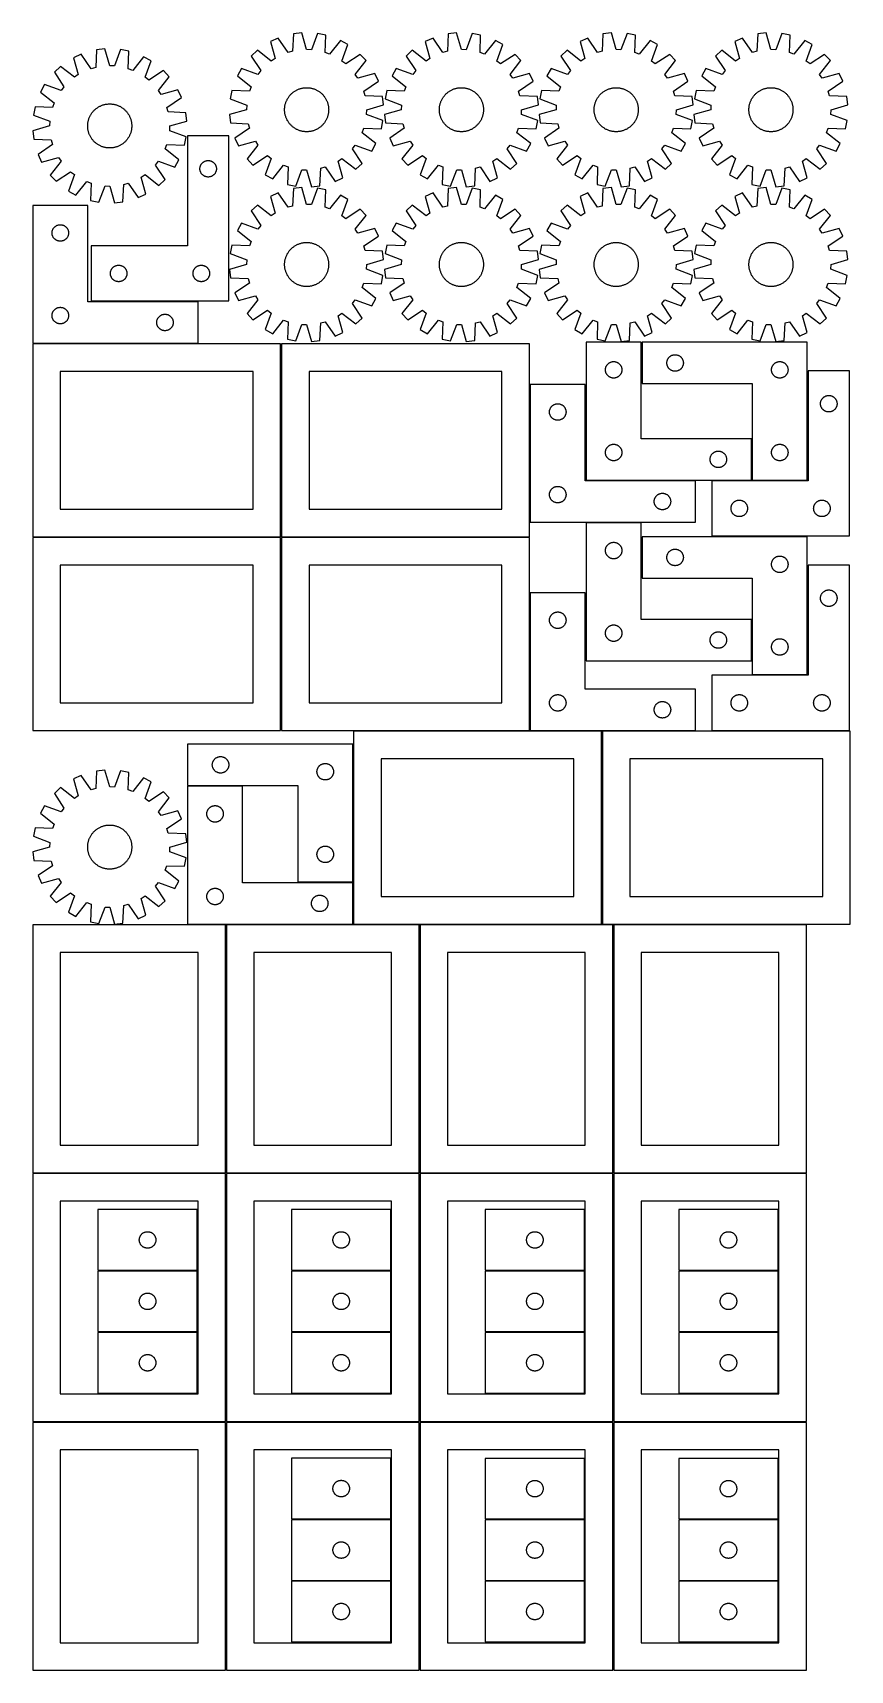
# Model space of a CAD drawing. Header units: millimetres. Extents: x 7 to 1490, y 7 to 2979.
import ezdxf

# ---------------------------------------------------------------- set-up
doc = ezdxf.new("R2010")
doc.units = ezdxf.units.MM
doc.layers.add('COMMON', color=5, linetype='CONTINUOUS', true_color=0x0000ff)
doc.layers.add('CUT', color=7, linetype='CONTINUOUS', true_color=0x000000)

msp = doc.modelspace()

# ---------------------------------------------------------------- linework, layer by layer
at = {"layer": 'COMMON'}
for p, q in [((112.447496, 2491.250032), (306.500006, 2491.250032)), ((306.500006, 2414.750032), (6.500006, 2414.750032)), ((457.250012, 2064.000031), (457.250012, 2414.000031)), ((1111.75003, 2342.000043), (1111.75003, 2417.000043)), ((1413.250031, 2167.000043), (1413.250031, 2365.500042)), ((908.750023, 2090.500042), (908.750023, 2340.500042)), ((1010.250023, 2340.500042), (1010.250023, 2167.000043)), ((1311.75003, 2167.000043), (1311.75003, 2242.000043)), ((1011.000024, 2166.250042), (1209.500023, 2166.250042)), ((1239.000031, 2166.250042), (1311.000024, 2166.250042)), ((1312.50003, 2166.250042), (1412.50003, 2166.250042)), ((1111.000024, 2089.750042), (1011.000024, 2089.750042)), ((456.500006, 2063.250031), (6.500006, 2063.250031)), ((457.250012, 1712.50003), (457.250012, 2062.50003)), ((908.000012, 2063.250031), (458.000012, 2063.250031)), ((1111.75003, 1989.000031), (1111.75003, 2064.000031)), ((1412.50003, 2064.750042), (1239.000031, 2064.750042)), ((1413.250031, 1814.000031), (1413.250031, 2012.50003)), ((908.750013, 1712.50003), (908.750013, 1962.50003)), ((1010.250013, 1962.50003), (1010.250013, 1839.000041)), ((1311.75003, 1839.000041), (1311.75003, 1914.000041)), ((1312.50003, 1813.25003), (1412.50003, 1813.25003)), ((908.000012, 1711.75003), (588.947497, 1711.75003)), ((1038.947497, 1711.75003), (909.500013, 1711.75003)), ((1039.697503, 1361.000024), (1039.697503, 1711.000024)), ((1209.500013, 1711.75003), (1040.447503, 1711.75003)), ((1489.000031, 1711.75003), (1239.000031, 1711.75003)), ((588.197496, 1687.50003), (588.197496, 1437.50003)), ((387.447496, 1611.75003), (287.447496, 1611.75003)), ((587.447496, 1436.75003), (487.447496, 1436.75003)), ((588.197496, 1436.000024), (588.197496, 1361.000024)), ((356.500006, 1360.250024), (287.447496, 1360.250024)), ((357.250012, 909.500018), (357.250012, 1359.500018)), ((587.447496, 1360.250024), (358.000012, 1360.250024)), ((708.000012, 1360.250024), (588.947497, 1360.250024)), ((708.750018, 909.500018), (708.750018, 1359.500018)), ((1038.947497, 1360.250024), (709.500018, 1360.250024)), ((1059.500018, 1360.250024), (1040.447503, 1360.250024)), ((1060.250024, 909.500018), (1060.250024, 1359.500018)), ((1411.000024, 1360.250024), (1061.000024, 1360.250024)), ((6.500006, 908.750012), (356.500006, 908.750012)), ((357.250012, 458.000012), (357.250012, 908.000012)), ((358.000012, 908.750012), (708.000012, 908.750012)), ((708.750018, 458.000012), (708.750018, 908.000012)), ((709.500018, 908.750012), (1059.500018, 908.750012)), ((1060.250024, 458.000012), (1060.250024, 908.000012)), ((1061.000024, 908.750012), (1411.000024, 908.750012)), ((124.939686, 731.859757), (304.939686, 731.859757)), ((476.439692, 731.859757), (656.439692, 731.859757)), ((827.939698, 731.859757), (1007.939698, 731.859757)), ((1179.439704, 731.859757), (1359.439704, 731.859757)), ((304.939686, 620.359757), (124.939686, 620.359757)), ((476.439692, 620.359756), (656.439692, 620.359756)), ((827.939698, 620.359756), (1007.939698, 620.359756)), ((1179.439704, 620.359756), (1359.439704, 620.359756)), ((356.500006, 457.250012), (6.500006, 457.250012)), ((357.250012, 6.500006), (357.250012, 456.500006)), ((708.000012, 457.250012), (358.000012, 457.250012)), ((708.750018, 6.500006), (708.750018, 456.500006)), ((1059.500018, 457.250012), (709.500018, 457.250012)), ((1060.250024, 6.500006), (1060.250024, 456.500006)), ((1411.000024, 457.250012), (1061.000024, 457.250012)), ((827.939698, 280.359751), (1007.939698, 280.359751)), ((1179.439704, 280.359751), (1359.439704, 280.359751)), ((476.439692, 168.85975), (656.439692, 168.85975)), ((827.939698, 168.85975), (1007.939698, 168.85975)), ((1179.439704, 168.85975), (1359.439704, 168.85975))]:
    msp.add_line(p, q, dxfattribs=at)
at = {"layer": 'CUT'}
for p, q in [((479.60117, 2977.086592), (478.17901, 2945.354081)), ((494.880571, 2978.895028), (479.60117, 2977.086592)), ((503.671244, 2948.371286), (494.880571, 2978.895028)), ((523.397416, 2977.774598), (512.238977, 2948.034659)), ((538.487828, 2974.772929), (523.397416, 2977.774598)), ((537.4159, 2943.026658), (538.487828, 2974.772929)), ((760.54866, 2977.086592), (759.1265, 2945.354081)), ((775.828061, 2978.895028), (760.54866, 2977.086592)), ((784.618734, 2948.371286), (775.828061, 2978.895028)), ((804.344906, 2977.774598), (793.186467, 2948.034659)), ((819.435318, 2974.772929), (804.344906, 2977.774598)), ((818.36339, 2943.026658), (819.435318, 2974.772929)), ((1041.49615, 2977.086592), (1040.07399, 2945.354081)), ((1056.775551, 2978.895028), (1041.49615, 2977.086592)), ((1065.566224, 2948.371286), (1056.775551, 2978.895028)), ((1085.292396, 2977.774598), (1074.133957, 2948.034659)), ((1100.382808, 2974.772929), (1085.292396, 2977.774598)), ((1099.31088, 2943.026658), (1100.382808, 2974.772929)), ((1322.44364, 2977.086592), (1321.02148, 2945.354081)), ((1337.723041, 2978.895028), (1322.44364, 2977.086592)), ((1346.513714, 2948.371286), (1337.723041, 2978.895028)), ((1366.239886, 2977.774598), (1355.081447, 2948.034659)), ((1381.330298, 2974.772929), (1366.239886, 2977.774598)), ((1380.25837, 2943.026658), (1381.330298, 2974.772929)), ((122.153674, 2947.639108), (120.731514, 2915.906597)), ((137.433075, 2949.447544), (122.153674, 2947.639108)), ((146.223748, 2918.923802), (137.433075, 2949.447544)), ((165.94992, 2948.327114), (154.791481, 2918.587175)), ((181.040332, 2945.325445), (165.94992, 2948.327114)), ((179.968404, 2913.579174), (181.040332, 2945.325445)), ((414.431885, 2947.04314), (403.133562, 2936.599078)), ((439.485094, 2927.515942), (414.431885, 2947.04314)), ((452.133807, 2969.339994), (438.16107, 2962.898474)), ((438.16107, 2962.898474), (446.614401, 2932.279592)), ((469.926588, 2943.026658), (452.133807, 2969.339994)), ((478.17901, 2945.354081), (469.926588, 2943.026658)), ((512.238977, 2948.034659), (503.671244, 2948.371286)), ((545.460275, 2940.058931), (537.4159, 2943.026658)), ((565.262728, 2964.895147), (545.460275, 2940.058931)), ((578.686995, 2957.377196), (565.262728, 2964.895147)), ((567.857394, 2927.515942), (578.686995, 2957.377196)), ((695.379375, 2947.04314), (684.081052, 2936.599078)), ((720.432584, 2927.515942), (695.379375, 2947.04314)), ((733.081297, 2969.339994), (719.10856, 2962.898474)), ((719.10856, 2962.898474), (727.561891, 2932.279592)), ((750.874078, 2943.026658), (733.081297, 2969.339994)), ((759.1265, 2945.354081), (750.874078, 2943.026658)), ((793.186467, 2948.034659), (784.618734, 2948.371286)), ((826.407765, 2940.058931), (818.36339, 2943.026658)), ((846.210218, 2964.895147), (826.407765, 2940.058931)), ((859.634485, 2957.377196), (846.210218, 2964.895147)), ((848.804884, 2927.515942), (859.634485, 2957.377196)), ((976.326865, 2947.04314), (965.028542, 2936.599078)), ((1001.380074, 2927.515942), (976.326865, 2947.04314)), ((1014.028787, 2969.339994), (1000.05605, 2962.898474)), ((1000.05605, 2962.898474), (1008.509381, 2932.279592)), ((1031.821568, 2943.026658), (1014.028787, 2969.339994)), ((1040.07399, 2945.354081), (1031.821568, 2943.026658)), ((1074.133957, 2948.034659), (1065.566224, 2948.371286)), ((1107.355255, 2940.058931), (1099.31088, 2943.026658)), ((1127.157708, 2964.895147), (1107.355255, 2940.058931)), ((1140.581975, 2957.377196), (1127.157708, 2964.895147)), ((1129.752374, 2927.515942), (1140.581975, 2957.377196)), ((1257.274355, 2947.04314), (1245.976032, 2936.599078)), ((1282.327564, 2927.515942), (1257.274355, 2947.04314)), ((1294.976277, 2969.339994), (1281.00354, 2962.898474)), ((1281.00354, 2962.898474), (1289.456871, 2932.279592)), ((1312.769058, 2943.026658), (1294.976277, 2969.339994)), ((1321.02148, 2945.354081), (1312.769058, 2943.026658)), ((1355.081447, 2948.034659), (1346.513714, 2948.371286)), ((1388.302745, 2940.058931), (1380.25837, 2943.026658)), ((1408.105198, 2964.895147), (1388.302745, 2940.058931)), ((1421.529465, 2957.377196), (1408.105198, 2964.895147)), ((1410.699864, 2927.515942), (1421.529465, 2957.377196)), ((56.984389, 2917.595656), (45.686066, 2907.151594)), ((82.037598, 2898.068458), (56.984389, 2917.595656)), ((94.686311, 2939.89251), (80.713574, 2933.45099)), ((80.713574, 2933.45099), (89.166905, 2902.832108)), ((112.479092, 2913.579174), (94.686311, 2939.89251)), ((120.731514, 2915.906597), (112.479092, 2913.579174)), ((154.791481, 2918.587175), (146.223748, 2918.923802)), ((188.012779, 2910.611447), (179.968404, 2913.579174)), ((207.815232, 2935.447663), (188.012779, 2910.611447)), ((221.239499, 2927.929712), (207.815232, 2935.447663)), ((210.409898, 2898.068458), (221.239499, 2927.929712)), ((385.465334, 2914.187037), (377.947383, 2900.76277)), ((415.326588, 2903.357436), (385.465334, 2914.187037)), ((403.133562, 2936.599078), (420.634913, 2910.091013)), ((446.614401, 2932.279592), (439.485094, 2927.515942)), ((574.590971, 2922.207617), (567.857394, 2927.515942)), ((601.099036, 2939.708968), (574.590971, 2922.207617)), ((592.0159, 2903.357436), (611.543098, 2928.410645)), ((611.543098, 2928.410645), (601.099036, 2939.708968)), ((666.412824, 2914.187037), (658.894873, 2900.76277)), ((696.274078, 2903.357436), (666.412824, 2914.187037)), ((684.081052, 2936.599078), (701.582403, 2910.091013)), ((727.561891, 2932.279592), (720.432584, 2927.515942)), ((855.538461, 2922.207617), (848.804884, 2927.515942)), ((882.046526, 2939.708968), (855.538461, 2922.207617)), ((872.96339, 2903.357436), (892.490588, 2928.410645)), ((892.490588, 2928.410645), (882.046526, 2939.708968)), ((947.360314, 2914.187037), (939.842363, 2900.76277)), ((977.221568, 2903.357436), (947.360314, 2914.187037)), ((965.028542, 2936.599078), (982.529893, 2910.091013)), ((1008.509381, 2932.279592), (1001.380074, 2927.515942)), ((1136.485951, 2922.207617), (1129.752374, 2927.515942)), ((1162.994016, 2939.708968), (1136.485951, 2922.207617)), ((1153.91088, 2903.357436), (1173.438078, 2928.410645)), ((1173.438078, 2928.410645), (1162.994016, 2939.708968)), ((1228.307804, 2914.187037), (1220.789853, 2900.76277)), ((1258.169058, 2903.357436), (1228.307804, 2914.187037)), ((1245.976032, 2936.599078), (1263.477383, 2910.091013)), ((1289.456871, 2932.279592), (1282.327564, 2927.515942)), ((1417.433441, 2922.207617), (1410.699864, 2927.515942)), ((1443.941506, 2939.708968), (1417.433441, 2922.207617)), ((1434.85837, 2903.357436), (1454.385568, 2928.410645)), ((1454.385568, 2928.410645), (1443.941506, 2939.708968)), ((28.017838, 2884.739553), (20.499887, 2871.315286)), ((57.879092, 2873.909952), (28.017838, 2884.739553)), ((45.686066, 2907.151594), (63.187417, 2880.643529)), ((89.166905, 2902.832108), (82.037598, 2898.068458)), ((217.143475, 2892.760133), (210.409898, 2898.068458)), ((243.65154, 2910.261484), (217.143475, 2892.760133)), ((234.568404, 2873.909952), (254.095602, 2898.963161)), ((254.095602, 2898.963161), (243.65154, 2910.261484)), ((377.947383, 2900.76277), (402.783599, 2880.960317)), ((420.634913, 2910.091013), (415.326588, 2903.357436)), ((596.77955, 2896.228129), (592.0159, 2903.357436)), ((627.398432, 2904.68146), (596.77955, 2896.228129)), ((607.526616, 2872.915942), (633.839952, 2890.708723)), ((633.839952, 2890.708723), (627.398432, 2904.68146)), ((658.894873, 2900.76277), (683.731089, 2880.960317)), ((701.582403, 2910.091013), (696.274078, 2903.357436)), ((877.72704, 2896.228129), (872.96339, 2903.357436)), ((908.345922, 2904.68146), (877.72704, 2896.228129)), ((888.474106, 2872.915942), (914.787442, 2890.708723)), ((914.787442, 2890.708723), (908.345922, 2904.68146)), ((939.842363, 2900.76277), (964.678579, 2880.960317)), ((982.529893, 2910.091013), (977.221568, 2903.357436)), ((1158.67453, 2896.228129), (1153.91088, 2903.357436)), ((1189.293412, 2904.68146), (1158.67453, 2896.228129)), ((1169.421596, 2872.915942), (1195.734932, 2890.708723)), ((1195.734932, 2890.708723), (1189.293412, 2904.68146)), ((1220.789853, 2900.76277), (1245.626069, 2880.960317)), ((1263.477383, 2910.091013), (1258.169058, 2903.357436)), ((1439.62202, 2896.228129), (1434.85837, 2903.357436)), ((1470.240902, 2904.68146), (1439.62202, 2896.228129)), ((1450.369086, 2872.915942), (1476.682422, 2890.708723)), ((1476.682422, 2890.708723), (1470.240902, 2904.68146)), ((20.499887, 2871.315286), (45.336103, 2851.512833)), ((63.187417, 2880.643529), (57.879092, 2873.909952)), ((239.332054, 2866.780645), (234.568404, 2873.909952)), ((269.950936, 2875.233976), (239.332054, 2866.780645)), ((250.07912, 2843.468458), (276.392456, 2861.261239)), ((276.392456, 2861.261239), (269.950936, 2875.233976)), ((368.069601, 2873.98787), (365.067932, 2858.897458)), ((365.067932, 2858.897458), (394.807871, 2847.739019)), ((399.815872, 2872.915942), (368.069601, 2873.98787)), ((402.783599, 2880.960317), (399.815872, 2872.915942)), ((466.036013, 2852.720803), (466.480185, 2853.896268)), ((466.480185, 2853.896268), (466.961059, 2855.057202)), ((466.961059, 2855.057202), (467.478162, 2856.202458)), ((467.478162, 2856.202458), (468.030983, 2857.330906)), ((468.030983, 2857.330906), (468.618977, 2858.441433)), ((468.618977, 2858.441433), (469.241563, 2859.532943)), ((469.241563, 2859.532943), (469.898127, 2860.604358)), ((469.898127, 2860.604358), (470.588021, 2861.654621)), ((470.588021, 2861.654621), (471.310564, 2862.682696)), ((471.310564, 2862.682696), (472.065043, 2863.687568)), ((472.065043, 2863.687568), (472.850714, 2864.668246)), ((472.850714, 2864.668246), (473.666801, 2865.623761)), ((473.666801, 2865.623761), (474.512499, 2866.55317)), ((474.512499, 2866.55317), (475.386973, 2867.455557)), ((475.386973, 2867.455557), (476.28936, 2868.330031)), ((476.28936, 2868.330031), (477.218769, 2869.175729)), ((477.218769, 2869.175729), (478.174284, 2869.991816)), ((478.174284, 2869.991816), (479.154962, 2870.777486)), ((479.154962, 2870.777486), (480.159834, 2871.531966)), ((480.159834, 2871.531966), (481.187909, 2872.254509)), ((481.187909, 2872.254509), (482.238172, 2872.944403)), ((482.238172, 2872.944403), (483.309587, 2873.600967)), ((483.309587, 2873.600967), (484.401097, 2874.223553)), ((484.401097, 2874.223553), (485.511624, 2874.811547)), ((485.511624, 2874.811547), (486.640072, 2875.364368)), ((486.640072, 2875.364368), (487.785328, 2875.881471)), ((487.785328, 2875.881471), (488.946262, 2876.362345)), ((488.946262, 2876.362345), (490.121727, 2876.806517)), ((490.121727, 2876.806517), (491.310564, 2877.213547)), ((491.310564, 2877.213547), (492.5116, 2877.583033)), ((492.5116, 2877.583033), (493.723648, 2877.914612)), ((493.723648, 2877.914612), (494.945514, 2878.207956)), ((494.945514, 2878.207956), (496.175991, 2878.462776)), ((496.175991, 2878.462776), (497.413865, 2878.67882)), ((497.413865, 2878.67882), (498.657915, 2878.855874)), ((498.657915, 2878.855874), (499.906911, 2878.993765)), ((499.906911, 2878.993765), (501.159623, 2879.092355)), ((501.159623, 2879.092355), (502.414814, 2879.151548)), ((502.414814, 2879.151548), (503.671244, 2879.171286)), ((503.671244, 2879.171286), (504.927674, 2879.151548)), ((504.927674, 2879.151548), (506.182865, 2879.092355)), ((506.182865, 2879.092355), (507.435577, 2878.993765)), ((507.435577, 2878.993765), (508.684573, 2878.855874)), ((508.684573, 2878.855874), (509.928623, 2878.67882)), ((509.928623, 2878.67882), (511.166497, 2878.462776)), ((511.166497, 2878.462776), (512.396974, 2878.207956)), ((512.396974, 2878.207956), (513.618839, 2877.914612)), ((513.618839, 2877.914612), (514.830888, 2877.583033)), ((514.830888, 2877.583033), (516.031924, 2877.213547)), ((516.031924, 2877.213547), (517.220761, 2876.806517)), ((517.220761, 2876.806517), (518.396226, 2876.362345)), ((518.396226, 2876.362345), (519.55716, 2875.881471)), ((519.55716, 2875.881471), (520.702416, 2875.364368)), ((520.702416, 2875.364368), (521.830864, 2874.811547)), ((521.830864, 2874.811547), (522.941391, 2874.223553)), ((522.941391, 2874.223553), (524.032901, 2873.600967)), ((524.032901, 2873.600967), (525.104316, 2872.944403)), ((525.104316, 2872.944403), (526.154579, 2872.254509)), ((526.154579, 2872.254509), (527.182654, 2871.531966)), ((527.182654, 2871.531966), (528.187526, 2870.777486)), ((528.187526, 2870.777486), (529.168204, 2869.991816)), ((529.168204, 2869.991816), (530.123719, 2869.175729)), ((530.123719, 2869.175729), (531.053128, 2868.330031)), ((531.053128, 2868.330031), (531.955515, 2867.455557)), ((531.955515, 2867.455557), (532.829989, 2866.55317)), ((532.829989, 2866.55317), (533.675687, 2865.623761)), ((533.675687, 2865.623761), (534.491774, 2864.668246)), ((534.491774, 2864.668246), (535.277444, 2863.687568)), ((535.277444, 2863.687568), (536.031924, 2862.682696)), ((536.031924, 2862.682696), (536.754467, 2861.654621)), ((536.754467, 2861.654621), (537.444361, 2860.604358)), ((537.444361, 2860.604358), (538.100925, 2859.532943)), ((538.100925, 2859.532943), (538.723511, 2858.441433)), ((538.723511, 2858.441433), (539.311505, 2857.330906)), ((539.311505, 2857.330906), (539.864326, 2856.202458)), ((539.864326, 2856.202458), (540.381429, 2855.057202)), ((540.381429, 2855.057202), (540.862303, 2853.896268)), ((540.862303, 2853.896268), (541.306475, 2852.720803)), ((609.854039, 2864.66352), (607.526616, 2872.915942)), ((641.58655, 2863.24136), (609.854039, 2864.66352)), ((643.394986, 2847.961959), (641.58655, 2863.24136)), ((649.017091, 2873.98787), (646.015422, 2858.897458)), ((646.015422, 2858.897458), (675.755361, 2847.739019)), ((680.763362, 2872.915942), (649.017091, 2873.98787)), ((683.731089, 2880.960317), (680.763362, 2872.915942)), ((746.983503, 2852.720803), (747.427675, 2853.896268)), ((747.427675, 2853.896268), (747.908549, 2855.057202)), ((747.908549, 2855.057202), (748.425652, 2856.202458)), ((748.425652, 2856.202458), (748.978473, 2857.330906)), ((748.978473, 2857.330906), (749.566467, 2858.441433)), ((749.566467, 2858.441433), (750.189053, 2859.532943)), ((750.189053, 2859.532943), (750.845617, 2860.604358)), ((750.845617, 2860.604358), (751.535511, 2861.654621)), ((751.535511, 2861.654621), (752.258054, 2862.682696)), ((752.258054, 2862.682696), (753.012533, 2863.687568)), ((753.012533, 2863.687568), (753.798204, 2864.668246)), ((753.798204, 2864.668246), (754.614291, 2865.623761)), ((754.614291, 2865.623761), (755.459989, 2866.55317)), ((755.459989, 2866.55317), (756.334463, 2867.455557)), ((756.334463, 2867.455557), (757.23685, 2868.330031)), ((757.23685, 2868.330031), (758.166259, 2869.175729)), ((758.166259, 2869.175729), (759.121774, 2869.991816)), ((759.121774, 2869.991816), (760.102452, 2870.777486)), ((760.102452, 2870.777486), (761.107324, 2871.531966)), ((761.107324, 2871.531966), (762.135399, 2872.254509)), ((762.135399, 2872.254509), (763.185662, 2872.944403)), ((763.185662, 2872.944403), (764.257077, 2873.600967)), ((764.257077, 2873.600967), (765.348587, 2874.223553)), ((765.348587, 2874.223553), (766.459114, 2874.811547)), ((766.459114, 2874.811547), (767.587562, 2875.364368)), ((767.587562, 2875.364368), (768.732818, 2875.881471)), ((768.732818, 2875.881471), (769.893752, 2876.362345)), ((769.893752, 2876.362345), (771.069217, 2876.806517)), ((771.069217, 2876.806517), (772.258054, 2877.213547)), ((772.258054, 2877.213547), (773.45909, 2877.583033)), ((773.45909, 2877.583033), (774.671138, 2877.914612)), ((774.671138, 2877.914612), (775.893004, 2878.207956)), ((775.893004, 2878.207956), (777.123481, 2878.462776)), ((777.123481, 2878.462776), (778.361355, 2878.67882)), ((778.361355, 2878.67882), (779.605405, 2878.855874)), ((779.605405, 2878.855874), (780.854401, 2878.993765)), ((780.854401, 2878.993765), (782.107113, 2879.092355)), ((782.107113, 2879.092355), (783.362304, 2879.151548)), ((783.362304, 2879.151548), (784.618734, 2879.171286)), ((784.618734, 2879.171286), (785.875164, 2879.151548)), ((785.875164, 2879.151548), (787.130355, 2879.092355)), ((787.130355, 2879.092355), (788.383067, 2878.993765)), ((788.383067, 2878.993765), (789.632063, 2878.855874)), ((789.632063, 2878.855874), (790.876113, 2878.67882)), ((790.876113, 2878.67882), (792.113987, 2878.462776)), ((792.113987, 2878.462776), (793.344464, 2878.207956)), ((793.344464, 2878.207956), (794.566329, 2877.914612)), ((794.566329, 2877.914612), (795.778378, 2877.583033)), ((795.778378, 2877.583033), (796.979414, 2877.213547)), ((796.979414, 2877.213547), (798.168251, 2876.806517)), ((798.168251, 2876.806517), (799.343716, 2876.362345)), ((799.343716, 2876.362345), (800.50465, 2875.881471)), ((800.50465, 2875.881471), (801.649906, 2875.364368)), ((801.649906, 2875.364368), (802.778354, 2874.811547)), ((802.778354, 2874.811547), (803.888881, 2874.223553)), ((803.888881, 2874.223553), (804.980391, 2873.600967)), ((804.980391, 2873.600967), (806.051806, 2872.944403)), ((806.051806, 2872.944403), (807.102069, 2872.254509)), ((807.102069, 2872.254509), (808.130144, 2871.531966)), ((808.130144, 2871.531966), (809.135016, 2870.777486)), ((809.135016, 2870.777486), (810.115694, 2869.991816)), ((810.115694, 2869.991816), (811.071209, 2869.175729)), ((811.071209, 2869.175729), (812.000618, 2868.330031)), ((812.000618, 2868.330031), (812.903005, 2867.455557)), ((812.903005, 2867.455557), (813.777479, 2866.55317)), ((813.777479, 2866.55317), (814.623177, 2865.623761)), ((814.623177, 2865.623761), (815.439264, 2864.668246)), ((815.439264, 2864.668246), (816.224934, 2863.687568)), ((816.224934, 2863.687568), (816.979414, 2862.682696)), ((816.979414, 2862.682696), (817.701957, 2861.654621)), ((817.701957, 2861.654621), (818.391851, 2860.604358)), ((818.391851, 2860.604358), (819.048415, 2859.532943)), ((819.048415, 2859.532943), (819.671001, 2858.441433)), ((819.671001, 2858.441433), (820.258995, 2857.330906)), ((820.258995, 2857.330906), (820.811816, 2856.202458)), ((820.811816, 2856.202458), (821.328919, 2855.057202)), ((821.328919, 2855.057202), (821.809793, 2853.896268)), ((821.809793, 2853.896268), (822.253965, 2852.720803)), ((890.801529, 2864.66352), (888.474106, 2872.915942)), ((922.53404, 2863.24136), (890.801529, 2864.66352)), ((924.342476, 2847.961959), (922.53404, 2863.24136)), ((929.964581, 2873.98787), (926.962912, 2858.897458)), ((926.962912, 2858.897458), (956.702851, 2847.739019)), ((961.710852, 2872.915942), (929.964581, 2873.98787)), ((964.678579, 2880.960317), (961.710852, 2872.915942)), ((1027.930993, 2852.720803), (1028.375165, 2853.896268)), ((1028.375165, 2853.896268), (1028.856039, 2855.057202)), ((1028.856039, 2855.057202), (1029.373142, 2856.202458)), ((1029.373142, 2856.202458), (1029.925963, 2857.330906)), ((1029.925963, 2857.330906), (1030.513957, 2858.441433)), ((1030.513957, 2858.441433), (1031.136543, 2859.532943)), ((1031.136543, 2859.532943), (1031.793107, 2860.604358)), ((1031.793107, 2860.604358), (1032.483001, 2861.654621)), ((1032.483001, 2861.654621), (1033.205544, 2862.682696)), ((1033.205544, 2862.682696), (1033.960023, 2863.687568)), ((1033.960023, 2863.687568), (1034.745694, 2864.668246)), ((1034.745694, 2864.668246), (1035.561781, 2865.623761)), ((1035.561781, 2865.623761), (1036.407479, 2866.55317)), ((1036.407479, 2866.55317), (1037.281953, 2867.455557)), ((1037.281953, 2867.455557), (1038.18434, 2868.330031)), ((1038.18434, 2868.330031), (1039.113749, 2869.175729)), ((1039.113749, 2869.175729), (1040.069264, 2869.991816)), ((1040.069264, 2869.991816), (1041.049942, 2870.777486)), ((1041.049942, 2870.777486), (1042.054814, 2871.531966)), ((1042.054814, 2871.531966), (1043.082889, 2872.254509)), ((1043.082889, 2872.254509), (1044.133152, 2872.944403)), ((1044.133152, 2872.944403), (1045.204567, 2873.600967)), ((1045.204567, 2873.600967), (1046.296077, 2874.223553)), ((1046.296077, 2874.223553), (1047.406604, 2874.811547)), ((1047.406604, 2874.811547), (1048.535052, 2875.364368)), ((1048.535052, 2875.364368), (1049.680308, 2875.881471)), ((1049.680308, 2875.881471), (1050.841242, 2876.362345)), ((1050.841242, 2876.362345), (1052.016707, 2876.806517)), ((1052.016707, 2876.806517), (1053.205544, 2877.213547)), ((1053.205544, 2877.213547), (1054.40658, 2877.583033)), ((1054.40658, 2877.583033), (1055.618628, 2877.914612)), ((1055.618628, 2877.914612), (1056.840494, 2878.207956)), ((1056.840494, 2878.207956), (1058.070971, 2878.462776)), ((1058.070971, 2878.462776), (1059.308845, 2878.67882)), ((1059.308845, 2878.67882), (1060.552895, 2878.855874)), ((1060.552895, 2878.855874), (1061.801891, 2878.993765)), ((1061.801891, 2878.993765), (1063.054603, 2879.092355)), ((1063.054603, 2879.092355), (1064.309794, 2879.151548)), ((1064.309794, 2879.151548), (1065.566224, 2879.171286)), ((1065.566224, 2879.171286), (1066.822654, 2879.151548)), ((1066.822654, 2879.151548), (1068.077845, 2879.092355)), ((1068.077845, 2879.092355), (1069.330557, 2878.993765)), ((1069.330557, 2878.993765), (1070.579553, 2878.855874)), ((1070.579553, 2878.855874), (1071.823603, 2878.67882)), ((1071.823603, 2878.67882), (1073.061477, 2878.462776)), ((1073.061477, 2878.462776), (1074.291954, 2878.207956)), ((1074.291954, 2878.207956), (1075.513819, 2877.914612)), ((1075.513819, 2877.914612), (1076.725868, 2877.583033)), ((1076.725868, 2877.583033), (1077.926904, 2877.213547)), ((1077.926904, 2877.213547), (1079.115741, 2876.806517)), ((1079.115741, 2876.806517), (1080.291206, 2876.362345)), ((1080.291206, 2876.362345), (1081.45214, 2875.881471)), ((1081.45214, 2875.881471), (1082.597396, 2875.364368)), ((1082.597396, 2875.364368), (1083.725844, 2874.811547)), ((1083.725844, 2874.811547), (1084.836371, 2874.223553)), ((1084.836371, 2874.223553), (1085.927881, 2873.600967)), ((1085.927881, 2873.600967), (1086.999296, 2872.944403)), ((1086.999296, 2872.944403), (1088.049559, 2872.254509)), ((1088.049559, 2872.254509), (1089.077634, 2871.531966)), ((1089.077634, 2871.531966), (1090.082506, 2870.777486)), ((1090.082506, 2870.777486), (1091.063184, 2869.991816)), ((1091.063184, 2869.991816), (1092.018699, 2869.175729)), ((1092.018699, 2869.175729), (1092.948108, 2868.330031)), ((1092.948108, 2868.330031), (1093.850495, 2867.455557)), ((1093.850495, 2867.455557), (1094.724969, 2866.55317)), ((1094.724969, 2866.55317), (1095.570667, 2865.623761)), ((1095.570667, 2865.623761), (1096.386754, 2864.668246)), ((1096.386754, 2864.668246), (1097.172424, 2863.687568)), ((1097.172424, 2863.687568), (1097.926904, 2862.682696)), ((1097.926904, 2862.682696), (1098.649447, 2861.654621)), ((1098.649447, 2861.654621), (1099.339341, 2860.604358)), ((1099.339341, 2860.604358), (1099.995905, 2859.532943)), ((1099.995905, 2859.532943), (1100.618491, 2858.441433)), ((1100.618491, 2858.441433), (1101.206485, 2857.330906)), ((1101.206485, 2857.330906), (1101.759306, 2856.202458)), ((1101.759306, 2856.202458), (1102.276409, 2855.057202)), ((1102.276409, 2855.057202), (1102.757283, 2853.896268)), ((1102.757283, 2853.896268), (1103.201455, 2852.720803)), ((1171.749019, 2864.66352), (1169.421596, 2872.915942)), ((1203.48153, 2863.24136), (1171.749019, 2864.66352)), ((1205.289966, 2847.961959), (1203.48153, 2863.24136)), ((1210.912071, 2873.98787), (1207.910402, 2858.897458)), ((1207.910402, 2858.897458), (1237.650341, 2847.739019)), ((1242.658342, 2872.915942), (1210.912071, 2873.98787)), ((1245.626069, 2880.960317), (1242.658342, 2872.915942)), ((1308.878483, 2852.720803), (1309.322655, 2853.896268)), ((1309.322655, 2853.896268), (1309.803529, 2855.057202)), ((1309.803529, 2855.057202), (1310.320632, 2856.202458)), ((1310.320632, 2856.202458), (1310.873453, 2857.330906)), ((1310.873453, 2857.330906), (1311.461447, 2858.441433)), ((1311.461447, 2858.441433), (1312.084033, 2859.532943)), ((1312.084033, 2859.532943), (1312.740597, 2860.604358)), ((1312.740597, 2860.604358), (1313.430491, 2861.654621)), ((1313.430491, 2861.654621), (1314.153034, 2862.682696)), ((1314.153034, 2862.682696), (1314.907513, 2863.687568)), ((1314.907513, 2863.687568), (1315.693184, 2864.668246)), ((1315.693184, 2864.668246), (1316.509271, 2865.623761)), ((1316.509271, 2865.623761), (1317.354969, 2866.55317)), ((1317.354969, 2866.55317), (1318.229443, 2867.455557)), ((1318.229443, 2867.455557), (1319.13183, 2868.330031)), ((1319.13183, 2868.330031), (1320.061239, 2869.175729)), ((1320.061239, 2869.175729), (1321.016754, 2869.991816)), ((1321.016754, 2869.991816), (1321.997432, 2870.777486)), ((1321.997432, 2870.777486), (1323.002304, 2871.531966)), ((1323.002304, 2871.531966), (1324.030379, 2872.254509)), ((1324.030379, 2872.254509), (1325.080642, 2872.944403)), ((1325.080642, 2872.944403), (1326.152057, 2873.600967)), ((1326.152057, 2873.600967), (1327.243567, 2874.223553)), ((1327.243567, 2874.223553), (1328.354094, 2874.811547)), ((1328.354094, 2874.811547), (1329.482542, 2875.364368)), ((1329.482542, 2875.364368), (1330.627798, 2875.881471)), ((1330.627798, 2875.881471), (1331.788732, 2876.362345)), ((1331.788732, 2876.362345), (1332.964197, 2876.806517)), ((1332.964197, 2876.806517), (1334.153034, 2877.213547)), ((1334.153034, 2877.213547), (1335.35407, 2877.583033)), ((1335.35407, 2877.583033), (1336.566118, 2877.914612)), ((1336.566118, 2877.914612), (1337.787984, 2878.207956)), ((1337.787984, 2878.207956), (1339.018461, 2878.462776)), ((1339.018461, 2878.462776), (1340.256335, 2878.67882)), ((1340.256335, 2878.67882), (1341.500385, 2878.855874)), ((1341.500385, 2878.855874), (1342.749381, 2878.993765)), ((1342.749381, 2878.993765), (1344.002093, 2879.092355)), ((1344.002093, 2879.092355), (1345.257284, 2879.151548)), ((1345.257284, 2879.151548), (1346.513714, 2879.171286)), ((1346.513714, 2879.171286), (1347.770144, 2879.151548)), ((1347.770144, 2879.151548), (1349.025335, 2879.092355)), ((1349.025335, 2879.092355), (1350.278047, 2878.993765)), ((1350.278047, 2878.993765), (1351.527043, 2878.855874)), ((1351.527043, 2878.855874), (1352.771093, 2878.67882)), ((1352.771093, 2878.67882), (1354.008967, 2878.462776)), ((1354.008967, 2878.462776), (1355.239444, 2878.207956)), ((1355.239444, 2878.207956), (1356.461309, 2877.914612)), ((1356.461309, 2877.914612), (1357.673358, 2877.583033)), ((1357.673358, 2877.583033), (1358.874394, 2877.213547)), ((1358.874394, 2877.213547), (1360.063231, 2876.806517)), ((1360.063231, 2876.806517), (1361.238696, 2876.362345)), ((1361.238696, 2876.362345), (1362.39963, 2875.881471)), ((1362.39963, 2875.881471), (1363.544886, 2875.364368)), ((1363.544886, 2875.364368), (1364.673334, 2874.811547)), ((1364.673334, 2874.811547), (1365.783861, 2874.223553)), ((1365.783861, 2874.223553), (1366.875371, 2873.600967)), ((1366.875371, 2873.600967), (1367.946786, 2872.944403)), ((1367.946786, 2872.944403), (1368.997049, 2872.254509)), ((1368.997049, 2872.254509), (1370.025124, 2871.531966)), ((1370.025124, 2871.531966), (1371.029996, 2870.777486)), ((1371.029996, 2870.777486), (1372.010674, 2869.991816)), ((1372.010674, 2869.991816), (1372.966189, 2869.175729)), ((1372.966189, 2869.175729), (1373.895598, 2868.330031)), ((1373.895598, 2868.330031), (1374.797985, 2867.455557)), ((1374.797985, 2867.455557), (1375.672459, 2866.55317)), ((1375.672459, 2866.55317), (1376.518157, 2865.623761)), ((1376.518157, 2865.623761), (1377.334244, 2864.668246)), ((1377.334244, 2864.668246), (1378.119914, 2863.687568)), ((1378.119914, 2863.687568), (1378.874394, 2862.682696)), ((1378.874394, 2862.682696), (1379.596937, 2861.654621)), ((1379.596937, 2861.654621), (1380.286831, 2860.604358)), ((1380.286831, 2860.604358), (1380.943395, 2859.532943)), ((1380.943395, 2859.532943), (1381.565981, 2858.441433)), ((1381.565981, 2858.441433), (1382.153975, 2857.330906)), ((1382.153975, 2857.330906), (1382.706796, 2856.202458)), ((1382.706796, 2856.202458), (1383.223899, 2855.057202)), ((1383.223899, 2855.057202), (1383.704773, 2853.896268)), ((1383.704773, 2853.896268), (1384.148945, 2852.720803)), ((1452.696509, 2864.66352), (1450.369086, 2872.915942)), ((1484.42902, 2863.24136), (1452.696509, 2864.66352)), ((1486.237456, 2847.961959), (1484.42902, 2863.24136)), ((10.622105, 2844.540386), (7.620436, 2829.449974)), ((7.620436, 2829.449974), (37.360375, 2818.291535)), ((42.368376, 2843.468458), (10.622105, 2844.540386)), ((45.336103, 2851.512833), (42.368376, 2843.468458)), ((108.588517, 2823.273319), (109.032689, 2824.448784)), ((109.032689, 2824.448784), (109.513563, 2825.609718)), ((109.513563, 2825.609718), (110.030666, 2826.754974)), ((110.030666, 2826.754974), (110.583487, 2827.883422)), ((110.583487, 2827.883422), (111.171481, 2828.993949)), ((111.171481, 2828.993949), (111.794067, 2830.085459)), ((111.794067, 2830.085459), (112.450631, 2831.156874)), ((112.450631, 2831.156874), (113.140525, 2832.207137)), ((113.140525, 2832.207137), (113.863068, 2833.235212)), ((113.863068, 2833.235212), (114.617547, 2834.240084)), ((114.617547, 2834.240084), (115.403218, 2835.220762)), ((115.403218, 2835.220762), (116.219305, 2836.176277)), ((116.219305, 2836.176277), (117.065003, 2837.105686)), ((117.065003, 2837.105686), (117.939477, 2838.008073)), ((117.939477, 2838.008073), (118.841864, 2838.882547)), ((118.841864, 2838.882547), (119.771273, 2839.728245)), ((119.771273, 2839.728245), (120.726788, 2840.544332)), ((120.726788, 2840.544332), (121.707466, 2841.330002)), ((121.707466, 2841.330002), (122.712338, 2842.084482)), ((122.712338, 2842.084482), (123.740413, 2842.807025)), ((123.740413, 2842.807025), (124.790676, 2843.496919)), ((124.790676, 2843.496919), (125.862091, 2844.153483)), ((125.862091, 2844.153483), (126.953601, 2844.776069)), ((126.953601, 2844.776069), (128.064128, 2845.364063)), ((128.064128, 2845.364063), (129.192576, 2845.916884)), ((129.192576, 2845.916884), (130.337832, 2846.433987)), ((130.337832, 2846.433987), (131.498766, 2846.914861)), ((131.498766, 2846.914861), (132.674231, 2847.359033)), ((132.674231, 2847.359033), (133.863068, 2847.766063)), ((133.863068, 2847.766063), (135.064104, 2848.135549)), ((135.064104, 2848.135549), (136.276152, 2848.467128)), ((136.276152, 2848.467128), (137.498018, 2848.760472)), ((137.498018, 2848.760472), (138.728495, 2849.015292)), ((138.728495, 2849.015292), (139.966369, 2849.231336)), ((139.966369, 2849.231336), (141.210419, 2849.40839)), ((141.210419, 2849.40839), (142.459415, 2849.546281)), ((142.459415, 2849.546281), (143.712127, 2849.644871)), ((143.712127, 2849.644871), (144.967318, 2849.704064)), ((144.967318, 2849.704064), (146.223748, 2849.723802)), ((146.223748, 2849.723802), (147.480178, 2849.704064)), ((147.480178, 2849.704064), (148.735369, 2849.644871)), ((148.735369, 2849.644871), (149.988081, 2849.546281)), ((149.988081, 2849.546281), (151.237077, 2849.40839)), ((151.237077, 2849.40839), (152.481127, 2849.231336)), ((152.481127, 2849.231336), (153.719001, 2849.015292)), ((153.719001, 2849.015292), (154.949478, 2848.760472)), ((154.949478, 2848.760472), (156.171343, 2848.467128)), ((156.171343, 2848.467128), (157.383392, 2848.135549)), ((157.383392, 2848.135549), (158.584428, 2847.766063)), ((158.584428, 2847.766063), (159.773265, 2847.359033)), ((159.773265, 2847.359033), (160.94873, 2846.914861)), ((160.94873, 2846.914861), (162.109664, 2846.433987)), ((162.109664, 2846.433987), (163.25492, 2845.916884)), ((163.25492, 2845.916884), (164.383368, 2845.364063)), ((164.383368, 2845.364063), (165.493895, 2844.776069)), ((165.493895, 2844.776069), (166.585405, 2844.153483)), ((166.585405, 2844.153483), (167.65682, 2843.496919)), ((167.65682, 2843.496919), (168.707083, 2842.807025)), ((168.707083, 2842.807025), (169.735158, 2842.084482)), ((169.735158, 2842.084482), (170.74003, 2841.330002)), ((170.74003, 2841.330002), (171.720708, 2840.544332)), ((171.720708, 2840.544332), (172.676223, 2839.728245)), ((172.676223, 2839.728245), (173.605632, 2838.882547)), ((173.605632, 2838.882547), (174.508019, 2838.008073)), ((174.508019, 2838.008073), (175.382493, 2837.105686)), ((175.382493, 2837.105686), (176.228191, 2836.176277)), ((176.228191, 2836.176277), (177.044278, 2835.220762)), ((177.044278, 2835.220762), (177.829948, 2834.240084)), ((177.829948, 2834.240084), (178.584428, 2833.235212)), ((178.584428, 2833.235212), (179.306971, 2832.207137)), ((179.306971, 2832.207137), (179.996865, 2831.156874)), ((179.996865, 2831.156874), (180.653429, 2830.085459)), ((180.653429, 2830.085459), (181.276015, 2828.993949)), ((181.276015, 2828.993949), (181.864009, 2827.883422)), ((181.864009, 2827.883422), (182.41683, 2826.754974)), ((182.41683, 2826.754974), (182.933933, 2825.609718)), ((182.933933, 2825.609718), (183.414807, 2824.448784)), ((183.414807, 2824.448784), (183.858979, 2823.273319)), ((252.406543, 2835.216036), (250.07912, 2843.468458)), ((284.139054, 2833.793876), (252.406543, 2835.216036)), ((285.94749, 2818.514475), (284.139054, 2833.793876)), ((394.471244, 2839.171286), (363.947502, 2830.380613)), ((363.947502, 2830.380613), (365.755938, 2815.101212)), ((394.807871, 2847.739019), (394.471244, 2839.171286)), ((463.671244, 2839.171286), (463.690982, 2840.427716)), ((463.690982, 2837.914856), (463.671244, 2839.171286)), ((463.690982, 2840.427716), (463.750175, 2841.682907)), ((463.750175, 2836.659665), (463.690982, 2837.914856)), ((463.750175, 2841.682907), (463.848765, 2842.935619)), ((463.848765, 2835.406953), (463.750175, 2836.659665)), ((463.848765, 2842.935619), (463.986656, 2844.184615)), ((463.986656, 2834.157957), (463.848765, 2835.406953)), ((463.986656, 2844.184615), (464.16371, 2845.428665)), ((464.16371, 2832.913907), (463.986656, 2834.157957)), ((464.16371, 2845.428665), (464.379754, 2846.666539)), ((464.379754, 2831.676033), (464.16371, 2832.913907)), ((464.379754, 2846.666539), (464.634574, 2847.897016)), ((464.634574, 2830.445556), (464.379754, 2831.676033)), ((464.634574, 2847.897016), (464.927918, 2849.118881)), ((464.927918, 2829.22369), (464.634574, 2830.445556)), ((464.927918, 2849.118881), (465.259497, 2850.33093)), ((465.259497, 2828.011642), (464.927918, 2829.22369)), ((465.259497, 2850.33093), (465.628983, 2851.531966)), ((465.628983, 2826.810606), (465.259497, 2828.011642)), ((465.628983, 2851.531966), (466.036013, 2852.720803)), ((466.036013, 2825.621769), (465.628983, 2826.810606)), ((466.480185, 2824.446304), (466.036013, 2825.621769)), ((466.961059, 2823.28537), (466.480185, 2824.446304)), ((540.862303, 2824.446304), (540.381429, 2823.28537)), ((541.306475, 2825.621769), (540.862303, 2824.446304)), ((541.306475, 2852.720803), (541.713505, 2851.531966)), ((541.713505, 2826.810606), (541.306475, 2825.621769)), ((541.713505, 2851.531966), (542.082991, 2850.33093)), ((542.082991, 2828.011642), (541.713505, 2826.810606)), ((542.082991, 2850.33093), (542.41457, 2849.118881)), ((542.41457, 2829.22369), (542.082991, 2828.011642)), ((542.41457, 2849.118881), (542.707914, 2847.897016)), ((542.707914, 2830.445556), (542.41457, 2829.22369)), ((542.707914, 2847.897016), (542.962734, 2846.666539)), ((542.962734, 2831.676033), (542.707914, 2830.445556)), ((542.962734, 2846.666539), (543.178778, 2845.428665)), ((543.178778, 2832.913907), (542.962734, 2831.676033)), ((543.178778, 2845.428665), (543.355832, 2844.184615)), ((543.355832, 2834.157957), (543.178778, 2832.913907)), ((543.355832, 2844.184615), (543.493723, 2842.935619)), ((543.493723, 2835.406953), (543.355832, 2834.157957)), ((543.493723, 2842.935619), (543.592313, 2841.682907)), ((543.592313, 2836.659665), (543.493723, 2835.406953)), ((543.592313, 2841.682907), (543.651506, 2840.427716)), ((543.651506, 2837.914856), (543.592313, 2836.659665)), ((543.651506, 2840.427716), (543.671244, 2839.171286)), ((543.671244, 2839.171286), (543.651506, 2837.914856)), ((612.534617, 2830.603553), (612.871244, 2839.171286)), ((642.274556, 2819.445114), (612.534617, 2830.603553)), ((612.871244, 2839.171286), (643.394986, 2847.961959)), ((675.418734, 2839.171286), (644.894992, 2830.380613)), ((644.894992, 2830.380613), (646.703428, 2815.101212)), ((675.755361, 2847.739019), (675.418734, 2839.171286)), ((744.618734, 2839.171286), (744.638472, 2840.427716)), ((744.638472, 2837.914856), (744.618734, 2839.171286)), ((744.638472, 2840.427716), (744.697665, 2841.682907)), ((744.697665, 2836.659665), (744.638472, 2837.914856)), ((744.697665, 2841.682907), (744.796255, 2842.935619)), ((744.796255, 2835.406953), (744.697665, 2836.659665)), ((744.796255, 2842.935619), (744.934146, 2844.184615)), ((744.934146, 2834.157957), (744.796255, 2835.406953)), ((744.934146, 2844.184615), (745.1112, 2845.428665)), ((745.1112, 2832.913907), (744.934146, 2834.157957)), ((745.1112, 2845.428665), (745.327244, 2846.666539)), ((745.327244, 2831.676033), (745.1112, 2832.913907)), ((745.327244, 2846.666539), (745.582064, 2847.897016)), ((745.582064, 2830.445556), (745.327244, 2831.676033)), ((745.582064, 2847.897016), (745.875408, 2849.118881)), ((745.875408, 2829.22369), (745.582064, 2830.445556)), ((745.875408, 2849.118881), (746.206987, 2850.33093)), ((746.206987, 2828.011642), (745.875408, 2829.22369)), ((746.206987, 2850.33093), (746.576473, 2851.531966)), ((746.576473, 2826.810606), (746.206987, 2828.011642)), ((746.576473, 2851.531966), (746.983503, 2852.720803)), ((746.983503, 2825.621769), (746.576473, 2826.810606)), ((747.427675, 2824.446304), (746.983503, 2825.621769)), ((747.908549, 2823.28537), (747.427675, 2824.446304)), ((821.809793, 2824.446304), (821.328919, 2823.28537)), ((822.253965, 2825.621769), (821.809793, 2824.446304)), ((822.253965, 2852.720803), (822.660995, 2851.531966)), ((822.660995, 2826.810606), (822.253965, 2825.621769)), ((822.660995, 2851.531966), (823.030481, 2850.33093)), ((823.030481, 2828.011642), (822.660995, 2826.810606)), ((823.030481, 2850.33093), (823.36206, 2849.118881)), ((823.36206, 2829.22369), (823.030481, 2828.011642)), ((823.36206, 2849.118881), (823.655404, 2847.897016)), ((823.655404, 2830.445556), (823.36206, 2829.22369)), ((823.655404, 2847.897016), (823.910224, 2846.666539)), ((823.910224, 2831.676033), (823.655404, 2830.445556)), ((823.910224, 2846.666539), (824.126268, 2845.428665)), ((824.126268, 2832.913907), (823.910224, 2831.676033)), ((824.126268, 2845.428665), (824.303322, 2844.184615)), ((824.303322, 2834.157957), (824.126268, 2832.913907)), ((824.303322, 2844.184615), (824.441213, 2842.935619)), ((824.441213, 2835.406953), (824.303322, 2834.157957)), ((824.441213, 2842.935619), (824.539803, 2841.682907)), ((824.539803, 2836.659665), (824.441213, 2835.406953)), ((824.539803, 2841.682907), (824.598996, 2840.427716)), ((824.598996, 2837.914856), (824.539803, 2836.659665)), ((824.598996, 2840.427716), (824.618734, 2839.171286)), ((824.618734, 2839.171286), (824.598996, 2837.914856)), ((893.482107, 2830.603553), (893.818734, 2839.171286)), ((923.222046, 2819.445114), (893.482107, 2830.603553)), ((893.818734, 2839.171286), (924.342476, 2847.961959)), ((956.366224, 2839.171286), (925.842482, 2830.380613)), ((925.842482, 2830.380613), (927.650918, 2815.101212)), ((956.702851, 2847.739019), (956.366224, 2839.171286)), ((1025.566224, 2839.171286), (1025.585962, 2840.427716)), ((1025.585962, 2837.914856), (1025.566224, 2839.171286)), ((1025.585962, 2840.427716), (1025.645155, 2841.682907)), ((1025.645155, 2836.659665), (1025.585962, 2837.914856)), ((1025.645155, 2841.682907), (1025.743745, 2842.935619)), ((1025.743745, 2835.406953), (1025.645155, 2836.659665)), ((1025.743745, 2842.935619), (1025.881636, 2844.184615)), ((1025.881636, 2834.157957), (1025.743745, 2835.406953)), ((1025.881636, 2844.184615), (1026.05869, 2845.428665)), ((1026.05869, 2832.913907), (1025.881636, 2834.157957)), ((1026.05869, 2845.428665), (1026.274734, 2846.666539)), ((1026.274734, 2831.676033), (1026.05869, 2832.913907)), ((1026.274734, 2846.666539), (1026.529554, 2847.897016)), ((1026.529554, 2830.445556), (1026.274734, 2831.676033)), ((1026.529554, 2847.897016), (1026.822898, 2849.118881)), ((1026.822898, 2829.22369), (1026.529554, 2830.445556)), ((1026.822898, 2849.118881), (1027.154477, 2850.33093)), ((1027.154477, 2828.011642), (1026.822898, 2829.22369)), ((1027.154477, 2850.33093), (1027.523963, 2851.531966)), ((1027.523963, 2826.810606), (1027.154477, 2828.011642)), ((1027.523963, 2851.531966), (1027.930993, 2852.720803)), ((1027.930993, 2825.621769), (1027.523963, 2826.810606)), ((1028.375165, 2824.446304), (1027.930993, 2825.621769)), ((1028.856039, 2823.28537), (1028.375165, 2824.446304)), ((1102.757283, 2824.446304), (1102.276409, 2823.28537)), ((1103.201455, 2825.621769), (1102.757283, 2824.446304)), ((1103.201455, 2852.720803), (1103.608485, 2851.531966)), ((1103.608485, 2826.810606), (1103.201455, 2825.621769)), ((1103.608485, 2851.531966), (1103.977971, 2850.33093)), ((1103.977971, 2828.011642), (1103.608485, 2826.810606)), ((1103.977971, 2850.33093), (1104.30955, 2849.118881)), ((1104.30955, 2829.22369), (1103.977971, 2828.011642)), ((1104.30955, 2849.118881), (1104.602894, 2847.897016)), ((1104.602894, 2830.445556), (1104.30955, 2829.22369)), ((1104.602894, 2847.897016), (1104.857714, 2846.666539)), ((1104.857714, 2831.676033), (1104.602894, 2830.445556)), ((1104.857714, 2846.666539), (1105.073758, 2845.428665)), ((1105.073758, 2832.913907), (1104.857714, 2831.676033)), ((1105.073758, 2845.428665), (1105.250812, 2844.184615)), ((1105.250812, 2834.157957), (1105.073758, 2832.913907)), ((1105.250812, 2844.184615), (1105.388703, 2842.935619)), ((1105.388703, 2835.406953), (1105.250812, 2834.157957)), ((1105.388703, 2842.935619), (1105.487293, 2841.682907)), ((1105.487293, 2836.659665), (1105.388703, 2835.406953)), ((1105.487293, 2841.682907), (1105.546486, 2840.427716)), ((1105.546486, 2837.914856), (1105.487293, 2836.659665)), ((1105.546486, 2840.427716), (1105.566224, 2839.171286)), ((1105.566224, 2839.171286), (1105.546486, 2837.914856)), ((1174.429597, 2830.603553), (1174.766224, 2839.171286)), ((1204.169536, 2819.445114), (1174.429597, 2830.603553)), ((1174.766224, 2839.171286), (1205.289966, 2847.961959)), ((1237.313714, 2839.171286), (1206.789972, 2830.380613)), ((1206.789972, 2830.380613), (1208.598408, 2815.101212)), ((1237.650341, 2847.739019), (1237.313714, 2839.171286)), ((1306.513714, 2839.171286), (1306.533452, 2840.427716)), ((1306.533452, 2837.914856), (1306.513714, 2839.171286)), ((1306.533452, 2840.427716), (1306.592645, 2841.682907)), ((1306.592645, 2836.659665), (1306.533452, 2837.914856)), ((1306.592645, 2841.682907), (1306.691235, 2842.935619)), ((1306.691235, 2835.406953), (1306.592645, 2836.659665)), ((1306.691235, 2842.935619), (1306.829126, 2844.184615)), ((1306.829126, 2834.157957), (1306.691235, 2835.406953)), ((1306.829126, 2844.184615), (1307.00618, 2845.428665)), ((1307.00618, 2832.913907), (1306.829126, 2834.157957)), ((1307.00618, 2845.428665), (1307.222224, 2846.666539)), ((1307.222224, 2831.676033), (1307.00618, 2832.913907)), ((1307.222224, 2846.666539), (1307.477044, 2847.897016)), ((1307.477044, 2830.445556), (1307.222224, 2831.676033)), ((1307.477044, 2847.897016), (1307.770388, 2849.118881)), ((1307.770388, 2829.22369), (1307.477044, 2830.445556)), ((1307.770388, 2849.118881), (1308.101967, 2850.33093)), ((1308.101967, 2828.011642), (1307.770388, 2829.22369)), ((1308.101967, 2850.33093), (1308.471453, 2851.531966)), ((1308.471453, 2826.810606), (1308.101967, 2828.011642)), ((1308.471453, 2851.531966), (1308.878483, 2852.720803)), ((1308.878483, 2825.621769), (1308.471453, 2826.810606)), ((1309.322655, 2824.446304), (1308.878483, 2825.621769)), ((1309.803529, 2823.28537), (1309.322655, 2824.446304)), ((1383.704773, 2824.446304), (1383.223899, 2823.28537)), ((1384.148945, 2825.621769), (1383.704773, 2824.446304)), ((1384.148945, 2852.720803), (1384.555975, 2851.531966)), ((1384.555975, 2826.810606), (1384.148945, 2825.621769)), ((1384.555975, 2851.531966), (1384.925461, 2850.33093)), ((1384.925461, 2828.011642), (1384.555975, 2826.810606)), ((1384.925461, 2850.33093), (1385.25704, 2849.118881)), ((1385.25704, 2829.22369), (1384.925461, 2828.011642)), ((1385.25704, 2849.118881), (1385.550384, 2847.897016)), ((1385.550384, 2830.445556), (1385.25704, 2829.22369)), ((1385.550384, 2847.897016), (1385.805204, 2846.666539)), ((1385.805204, 2831.676033), (1385.550384, 2830.445556)), ((1385.805204, 2846.666539), (1386.021248, 2845.428665)), ((1386.021248, 2832.913907), (1385.805204, 2831.676033)), ((1386.021248, 2845.428665), (1386.198302, 2844.184615)), ((1386.198302, 2834.157957), (1386.021248, 2832.913907)), ((1386.198302, 2844.184615), (1386.336193, 2842.935619)), ((1386.336193, 2835.406953), (1386.198302, 2834.157957)), ((1386.336193, 2842.935619), (1386.434783, 2841.682907)), ((1386.434783, 2836.659665), (1386.336193, 2835.406953)), ((1386.434783, 2841.682907), (1386.493976, 2840.427716)), ((1386.493976, 2837.914856), (1386.434783, 2836.659665)), ((1386.493976, 2840.427716), (1386.513714, 2839.171286)), ((1386.513714, 2839.171286), (1386.493976, 2837.914856)), ((1455.377087, 2830.603553), (1455.713714, 2839.171286)), ((1485.117026, 2819.445114), (1455.377087, 2830.603553)), ((1455.713714, 2839.171286), (1486.237456, 2847.961959)), ((37.023748, 2809.723802), (6.500006, 2800.933129)), ((6.500006, 2800.933129), (8.308442, 2785.653728)), ((37.360375, 2818.291535), (37.023748, 2809.723802)), ((106.223748, 2809.723802), (106.243486, 2810.980232)), ((106.243486, 2808.467372), (106.223748, 2809.723802)), ((106.243486, 2810.980232), (106.302679, 2812.235423)), ((106.302679, 2807.212181), (106.243486, 2808.467372)), ((106.302679, 2812.235423), (106.401269, 2813.488135)), ((106.401269, 2805.959469), (106.302679, 2807.212181)), ((106.401269, 2813.488135), (106.53916, 2814.737131)), ((106.53916, 2804.710473), (106.401269, 2805.959469)), ((106.53916, 2814.737131), (106.716214, 2815.981181)), ((106.716214, 2803.466423), (106.53916, 2804.710473)), ((106.716214, 2815.981181), (106.932258, 2817.219055)), ((106.932258, 2802.228549), (106.716214, 2803.466423)), ((106.932258, 2817.219055), (107.187078, 2818.449532)), ((107.187078, 2800.998072), (106.932258, 2802.228549)), ((107.187078, 2818.449532), (107.480422, 2819.671397)), ((107.480422, 2799.776206), (107.187078, 2800.998072)), ((107.480422, 2819.671397), (107.812001, 2820.883446)), ((107.812001, 2798.564158), (107.480422, 2799.776206)), ((107.812001, 2820.883446), (108.181487, 2822.084482)), ((108.181487, 2797.363122), (107.812001, 2798.564158)), ((108.181487, 2822.084482), (108.588517, 2823.273319)), ((108.588517, 2796.174285), (108.181487, 2797.363122)), ((109.032689, 2794.99882), (108.588517, 2796.174285)), ((109.513563, 2793.837886), (109.032689, 2794.99882)), ((183.414807, 2794.99882), (182.933933, 2793.837886)), ((183.858979, 2796.174285), (183.414807, 2794.99882)), ((183.858979, 2823.273319), (184.266009, 2822.084482)), ((184.266009, 2797.363122), (183.858979, 2796.174285)), ((184.266009, 2822.084482), (184.635495, 2820.883446)), ((184.635495, 2798.564158), (184.266009, 2797.363122)), ((184.635495, 2820.883446), (184.967074, 2819.671397)), ((184.967074, 2799.776206), (184.635495, 2798.564158)), ((184.967074, 2819.671397), (185.260418, 2818.449532)), ((185.260418, 2800.998072), (184.967074, 2799.776206)), ((185.260418, 2818.449532), (185.515238, 2817.219055)), ((185.515238, 2802.228549), (185.260418, 2800.998072)), ((185.515238, 2817.219055), (185.731282, 2815.981181)), ((185.731282, 2803.466423), (185.515238, 2802.228549)), ((185.731282, 2815.981181), (185.908336, 2814.737131)), ((185.908336, 2804.710473), (185.731282, 2803.466423)), ((185.908336, 2814.737131), (186.046227, 2813.488135)), ((186.046227, 2805.959469), (185.908336, 2804.710473)), ((186.046227, 2813.488135), (186.144817, 2812.235423)), ((186.144817, 2807.212181), (186.046227, 2805.959469)), ((186.144817, 2812.235423), (186.20401, 2810.980232)), ((186.20401, 2808.467372), (186.144817, 2807.212181)), ((186.20401, 2810.980232), (186.223748, 2809.723802)), ((186.223748, 2809.723802), (186.20401, 2808.467372)), ((255.087121, 2801.156069), (255.423748, 2809.723802)), ((284.82706, 2789.99763), (255.087121, 2801.156069)), ((255.423748, 2809.723802), (285.94749, 2818.514475)), ((365.755938, 2815.101212), (397.488449, 2813.679052)), ((399.815872, 2805.42663), (373.502536, 2787.633849)), ((397.488449, 2813.679052), (399.815872, 2805.42663)), ((467.478162, 2822.140114), (466.961059, 2823.28537)), ((468.030983, 2821.011666), (467.478162, 2822.140114)), ((468.618977, 2819.901139), (468.030983, 2821.011666)), ((469.241563, 2818.809629), (468.618977, 2819.901139)), ((469.898127, 2817.738214), (469.241563, 2818.809629)), ((470.588021, 2816.687951), (469.898127, 2817.738214)), ((471.310564, 2815.659876), (470.588021, 2816.687951)), ((472.065043, 2814.655004), (471.310564, 2815.659876)), ((472.850714, 2813.674326), (472.065043, 2814.655004)), ((473.666801, 2812.718811), (472.850714, 2813.674326)), ((474.512499, 2811.789402), (473.666801, 2812.718811)), ((475.386973, 2810.887015), (474.512499, 2811.789402)), ((476.28936, 2810.012541), (475.386973, 2810.887015)), ((477.218769, 2809.166843), (476.28936, 2810.012541)), ((478.174284, 2808.350756), (477.218769, 2809.166843)), ((479.154962, 2807.565085), (478.174284, 2808.350756)), ((480.159834, 2806.810606), (479.154962, 2807.565085)), ((481.187909, 2806.088063), (480.159834, 2806.810606)), ((482.238172, 2805.398169), (481.187909, 2806.088063)), ((483.309587, 2804.741605), (482.238172, 2805.398169)), ((484.401097, 2804.119019), (483.309587, 2804.741605)), ((485.511624, 2803.531025), (484.401097, 2804.119019)), ((486.640072, 2802.978204), (485.511624, 2803.531025)), ((487.785328, 2802.461101), (486.640072, 2802.978204)), ((488.946262, 2801.980227), (487.785328, 2802.461101)), ((490.121727, 2801.536055), (488.946262, 2801.980227)), ((491.310564, 2801.129025), (490.121727, 2801.536055)), ((492.5116, 2800.759539), (491.310564, 2801.129025)), ((493.723648, 2800.42796), (492.5116, 2800.759539)), ((494.945514, 2800.134616), (493.723648, 2800.42796)), ((496.175991, 2799.879796), (494.945514, 2800.134616)), ((497.413865, 2799.663752), (496.175991, 2799.879796)), ((498.657915, 2799.486698), (497.413865, 2799.663752)), ((499.906911, 2799.348807), (498.657915, 2799.486698)), ((501.159623, 2799.250217), (499.906911, 2799.348807)), ((502.414814, 2799.191024), (501.159623, 2799.250217)), ((503.671244, 2799.171286), (502.414814, 2799.191024)), ((504.927674, 2799.191024), (503.671244, 2799.171286)), ((506.182865, 2799.250217), (504.927674, 2799.191024)), ((507.435577, 2799.348807), (506.182865, 2799.250217)), ((508.684573, 2799.486698), (507.435577, 2799.348807)), ((509.928623, 2799.663752), (508.684573, 2799.486698)), ((511.166497, 2799.879796), (509.928623, 2799.663752)), ((512.396974, 2800.134616), (511.166497, 2799.879796)), ((513.618839, 2800.42796), (512.396974, 2800.134616)), ((514.830888, 2800.759539), (513.618839, 2800.42796)), ((516.031924, 2801.129025), (514.830888, 2800.759539)), ((517.220761, 2801.536055), (516.031924, 2801.129025)), ((518.396226, 2801.980227), (517.220761, 2801.536055)), ((519.55716, 2802.461101), (518.396226, 2801.980227)), ((520.702416, 2802.978204), (519.55716, 2802.461101)), ((521.830864, 2803.531025), (520.702416, 2802.978204)), ((522.941391, 2804.119019), (521.830864, 2803.531025)), ((524.032901, 2804.741605), (522.941391, 2804.119019)), ((525.104316, 2805.398169), (524.032901, 2804.741605)), ((526.154579, 2806.088063), (525.104316, 2805.398169)), ((527.182654, 2806.810606), (526.154579, 2806.088063)), ((528.187526, 2807.565085), (527.182654, 2806.810606)), ((529.168204, 2808.350756), (528.187526, 2807.565085)), ((530.123719, 2809.166843), (529.168204, 2808.350756)), ((531.053128, 2810.012541), (530.123719, 2809.166843)), ((531.955515, 2810.887015), (531.053128, 2810.012541)), ((532.829989, 2811.789402), (531.955515, 2810.887015)), ((533.675687, 2812.718811), (532.829989, 2811.789402)), ((534.491774, 2813.674326), (533.675687, 2812.718811)), ((535.277444, 2814.655004), (534.491774, 2813.674326)), ((536.031924, 2815.659876), (535.277444, 2814.655004)), ((536.754467, 2816.687951), (536.031924, 2815.659876)), ((537.444361, 2817.738214), (536.754467, 2816.687951)), ((538.100925, 2818.809629), (537.444361, 2817.738214)), ((538.723511, 2819.901139), (538.100925, 2818.809629)), ((539.311505, 2821.011666), (538.723511, 2819.901139)), ((539.864326, 2822.140114), (539.311505, 2821.011666)), ((540.381429, 2823.28537), (539.864326, 2822.140114)), ((604.558889, 2797.382255), (607.526616, 2805.42663)), ((629.395105, 2777.579802), (604.558889, 2797.382255)), ((607.526616, 2805.42663), (639.272887, 2804.354702)), ((639.272887, 2804.354702), (642.274556, 2819.445114)), ((646.703428, 2815.101212), (678.435939, 2813.679052)), ((680.763362, 2805.42663), (654.450026, 2787.633849)), ((678.435939, 2813.679052), (680.763362, 2805.42663)), ((748.425652, 2822.140114), (747.908549, 2823.28537)), ((748.978473, 2821.011666), (748.425652, 2822.140114)), ((749.566467, 2819.901139), (748.978473, 2821.011666)), ((750.189053, 2818.809629), (749.566467, 2819.901139)), ((750.845617, 2817.738214), (750.189053, 2818.809629)), ((751.535511, 2816.687951), (750.845617, 2817.738214)), ((752.258054, 2815.659876), (751.535511, 2816.687951)), ((753.012533, 2814.655004), (752.258054, 2815.659876)), ((753.798204, 2813.674326), (753.012533, 2814.655004)), ((754.614291, 2812.718811), (753.798204, 2813.674326)), ((755.459989, 2811.789402), (754.614291, 2812.718811)), ((756.334463, 2810.887015), (755.459989, 2811.789402)), ((757.23685, 2810.012541), (756.334463, 2810.887015)), ((758.166259, 2809.166843), (757.23685, 2810.012541)), ((759.121774, 2808.350756), (758.166259, 2809.166843)), ((760.102452, 2807.565085), (759.121774, 2808.350756)), ((761.107324, 2806.810606), (760.102452, 2807.565085)), ((762.135399, 2806.088063), (761.107324, 2806.810606)), ((763.185662, 2805.398169), (762.135399, 2806.088063)), ((764.257077, 2804.741605), (763.185662, 2805.398169)), ((765.348587, 2804.119019), (764.257077, 2804.741605)), ((766.459114, 2803.531025), (765.348587, 2804.119019)), ((767.587562, 2802.978204), (766.459114, 2803.531025)), ((768.732818, 2802.461101), (767.587562, 2802.978204)), ((769.893752, 2801.980227), (768.732818, 2802.461101)), ((771.069217, 2801.536055), (769.893752, 2801.980227)), ((772.258054, 2801.129025), (771.069217, 2801.536055)), ((773.45909, 2800.759539), (772.258054, 2801.129025)), ((774.671138, 2800.42796), (773.45909, 2800.759539)), ((775.893004, 2800.134616), (774.671138, 2800.42796)), ((777.123481, 2799.879796), (775.893004, 2800.134616)), ((778.361355, 2799.663752), (777.123481, 2799.879796)), ((779.605405, 2799.486698), (778.361355, 2799.663752)), ((780.854401, 2799.348807), (779.605405, 2799.486698)), ((782.107113, 2799.250217), (780.854401, 2799.348807)), ((783.362304, 2799.191024), (782.107113, 2799.250217)), ((784.618734, 2799.171286), (783.362304, 2799.191024)), ((785.875164, 2799.191024), (784.618734, 2799.171286)), ((787.130355, 2799.250217), (785.875164, 2799.191024)), ((788.383067, 2799.348807), (787.130355, 2799.250217)), ((789.632063, 2799.486698), (788.383067, 2799.348807)), ((790.876113, 2799.663752), (789.632063, 2799.486698)), ((792.113987, 2799.879796), (790.876113, 2799.663752)), ((793.344464, 2800.134616), (792.113987, 2799.879796)), ((794.566329, 2800.42796), (793.344464, 2800.134616)), ((795.778378, 2800.759539), (794.566329, 2800.42796)), ((796.979414, 2801.129025), (795.778378, 2800.759539)), ((798.168251, 2801.536055), (796.979414, 2801.129025)), ((799.343716, 2801.980227), (798.168251, 2801.536055)), ((800.50465, 2802.461101), (799.343716, 2801.980227)), ((801.649906, 2802.978204), (800.50465, 2802.461101)), ((802.778354, 2803.531025), (801.649906, 2802.978204)), ((803.888881, 2804.119019), (802.778354, 2803.531025)), ((804.980391, 2804.741605), (803.888881, 2804.119019)), ((806.051806, 2805.398169), (804.980391, 2804.741605)), ((807.102069, 2806.088063), (806.051806, 2805.398169)), ((808.130144, 2806.810606), (807.102069, 2806.088063)), ((809.135016, 2807.565085), (808.130144, 2806.810606)), ((810.115694, 2808.350756), (809.135016, 2807.565085)), ((811.071209, 2809.166843), (810.115694, 2808.350756)), ((812.000618, 2810.012541), (811.071209, 2809.166843)), ((812.903005, 2810.887015), (812.000618, 2810.012541)), ((813.777479, 2811.789402), (812.903005, 2810.887015)), ((814.623177, 2812.718811), (813.777479, 2811.789402)), ((815.439264, 2813.674326), (814.623177, 2812.718811)), ((816.224934, 2814.655004), (815.439264, 2813.674326)), ((816.979414, 2815.659876), (816.224934, 2814.655004)), ((817.701957, 2816.687951), (816.979414, 2815.659876)), ((818.391851, 2817.738214), (817.701957, 2816.687951)), ((819.048415, 2818.809629), (818.391851, 2817.738214)), ((819.671001, 2819.901139), (819.048415, 2818.809629)), ((820.258995, 2821.011666), (819.671001, 2819.901139)), ((820.811816, 2822.140114), (820.258995, 2821.011666)), ((821.328919, 2823.28537), (820.811816, 2822.140114)), ((885.506379, 2797.382255), (888.474106, 2805.42663)), ((910.342595, 2777.579802), (885.506379, 2797.382255)), ((888.474106, 2805.42663), (920.220377, 2804.354702)), ((920.220377, 2804.354702), (923.222046, 2819.445114)), ((927.650918, 2815.101212), (959.383429, 2813.679052)), ((961.710852, 2805.42663), (935.397516, 2787.633849)), ((959.383429, 2813.679052), (961.710852, 2805.42663)), ((1029.373142, 2822.140114), (1028.856039, 2823.28537)), ((1029.925963, 2821.011666), (1029.373142, 2822.140114)), ((1030.513957, 2819.901139), (1029.925963, 2821.011666)), ((1031.136543, 2818.809629), (1030.513957, 2819.901139)), ((1031.793107, 2817.738214), (1031.136543, 2818.809629)), ((1032.483001, 2816.687951), (1031.793107, 2817.738214)), ((1033.205544, 2815.659876), (1032.483001, 2816.687951)), ((1033.960023, 2814.655004), (1033.205544, 2815.659876)), ((1034.745694, 2813.674326), (1033.960023, 2814.655004)), ((1035.561781, 2812.718811), (1034.745694, 2813.674326)), ((1036.407479, 2811.789402), (1035.561781, 2812.718811)), ((1037.281953, 2810.887015), (1036.407479, 2811.789402)), ((1038.18434, 2810.012541), (1037.281953, 2810.887015)), ((1039.113749, 2809.166843), (1038.18434, 2810.012541)), ((1040.069264, 2808.350756), (1039.113749, 2809.166843)), ((1041.049942, 2807.565085), (1040.069264, 2808.350756)), ((1042.054814, 2806.810606), (1041.049942, 2807.565085)), ((1043.082889, 2806.088063), (1042.054814, 2806.810606)), ((1044.133152, 2805.398169), (1043.082889, 2806.088063)), ((1045.204567, 2804.741605), (1044.133152, 2805.398169)), ((1046.296077, 2804.119019), (1045.204567, 2804.741605)), ((1047.406604, 2803.531025), (1046.296077, 2804.119019)), ((1048.535052, 2802.978204), (1047.406604, 2803.531025)), ((1049.680308, 2802.461101), (1048.535052, 2802.978204)), ((1050.841242, 2801.980227), (1049.680308, 2802.461101)), ((1052.016707, 2801.536055), (1050.841242, 2801.980227)), ((1053.205544, 2801.129025), (1052.016707, 2801.536055)), ((1054.40658, 2800.759539), (1053.205544, 2801.129025)), ((1055.618628, 2800.42796), (1054.40658, 2800.759539)), ((1056.840494, 2800.134616), (1055.618628, 2800.42796)), ((1058.070971, 2799.879796), (1056.840494, 2800.134616)), ((1059.308845, 2799.663752), (1058.070971, 2799.879796)), ((1060.552895, 2799.486698), (1059.308845, 2799.663752)), ((1061.801891, 2799.348807), (1060.552895, 2799.486698)), ((1063.054603, 2799.250217), (1061.801891, 2799.348807)), ((1064.309794, 2799.191024), (1063.054603, 2799.250217)), ((1065.566224, 2799.171286), (1064.309794, 2799.191024)), ((1066.822654, 2799.191024), (1065.566224, 2799.171286)), ((1068.077845, 2799.250217), (1066.822654, 2799.191024)), ((1069.330557, 2799.348807), (1068.077845, 2799.250217)), ((1070.579553, 2799.486698), (1069.330557, 2799.348807)), ((1071.823603, 2799.663752), (1070.579553, 2799.486698)), ((1073.061477, 2799.879796), (1071.823603, 2799.663752)), ((1074.291954, 2800.134616), (1073.061477, 2799.879796)), ((1075.513819, 2800.42796), (1074.291954, 2800.134616)), ((1076.725868, 2800.759539), (1075.513819, 2800.42796)), ((1077.926904, 2801.129025), (1076.725868, 2800.759539)), ((1079.115741, 2801.536055), (1077.926904, 2801.129025)), ((1080.291206, 2801.980227), (1079.115741, 2801.536055)), ((1081.45214, 2802.461101), (1080.291206, 2801.980227)), ((1082.597396, 2802.978204), (1081.45214, 2802.461101)), ((1083.725844, 2803.531025), (1082.597396, 2802.978204)), ((1084.836371, 2804.119019), (1083.725844, 2803.531025)), ((1085.927881, 2804.741605), (1084.836371, 2804.119019)), ((1086.999296, 2805.398169), (1085.927881, 2804.741605)), ((1088.049559, 2806.088063), (1086.999296, 2805.398169)), ((1089.077634, 2806.810606), (1088.049559, 2806.088063)), ((1090.082506, 2807.565085), (1089.077634, 2806.810606)), ((1091.063184, 2808.350756), (1090.082506, 2807.565085)), ((1092.018699, 2809.166843), (1091.063184, 2808.350756)), ((1092.948108, 2810.012541), (1092.018699, 2809.166843)), ((1093.850495, 2810.887015), (1092.948108, 2810.012541)), ((1094.724969, 2811.789402), (1093.850495, 2810.887015)), ((1095.570667, 2812.718811), (1094.724969, 2811.789402)), ((1096.386754, 2813.674326), (1095.570667, 2812.718811)), ((1097.172424, 2814.655004), (1096.386754, 2813.674326)), ((1097.926904, 2815.659876), (1097.172424, 2814.655004)), ((1098.649447, 2816.687951), (1097.926904, 2815.659876)), ((1099.339341, 2817.738214), (1098.649447, 2816.687951)), ((1099.995905, 2818.809629), (1099.339341, 2817.738214)), ((1100.618491, 2819.901139), (1099.995905, 2818.809629)), ((1101.206485, 2821.011666), (1100.618491, 2819.901139)), ((1101.759306, 2822.140114), (1101.206485, 2821.011666)), ((1102.276409, 2823.28537), (1101.759306, 2822.140114)), ((1166.453869, 2797.382255), (1169.421596, 2805.42663)), ((1191.290085, 2777.579802), (1166.453869, 2797.382255)), ((1169.421596, 2805.42663), (1201.167867, 2804.354702)), ((1201.167867, 2804.354702), (1204.169536, 2819.445114)), ((1208.598408, 2815.101212), (1240.330919, 2813.679052)), ((1242.658342, 2805.42663), (1216.345006, 2787.633849)), ((1240.330919, 2813.679052), (1242.658342, 2805.42663)), ((1310.320632, 2822.140114), (1309.803529, 2823.28537)), ((1310.873453, 2821.011666), (1310.320632, 2822.140114)), ((1311.461447, 2819.901139), (1310.873453, 2821.011666)), ((1312.084033, 2818.809629), (1311.461447, 2819.901139)), ((1312.740597, 2817.738214), (1312.084033, 2818.809629)), ((1313.430491, 2816.687951), (1312.740597, 2817.738214)), ((1314.153034, 2815.659876), (1313.430491, 2816.687951)), ((1314.907513, 2814.655004), (1314.153034, 2815.659876)), ((1315.693184, 2813.674326), (1314.907513, 2814.655004)), ((1316.509271, 2812.718811), (1315.693184, 2813.674326)), ((1317.354969, 2811.789402), (1316.509271, 2812.718811)), ((1318.229443, 2810.887015), (1317.354969, 2811.789402)), ((1319.13183, 2810.012541), (1318.229443, 2810.887015)), ((1320.061239, 2809.166843), (1319.13183, 2810.012541)), ((1321.016754, 2808.350756), (1320.061239, 2809.166843)), ((1321.997432, 2807.565085), (1321.016754, 2808.350756)), ((1323.002304, 2806.810606), (1321.997432, 2807.565085)), ((1324.030379, 2806.088063), (1323.002304, 2806.810606)), ((1325.080642, 2805.398169), (1324.030379, 2806.088063)), ((1326.152057, 2804.741605), (1325.080642, 2805.398169)), ((1327.243567, 2804.119019), (1326.152057, 2804.741605)), ((1328.354094, 2803.531025), (1327.243567, 2804.119019)), ((1329.482542, 2802.978204), (1328.354094, 2803.531025)), ((1330.627798, 2802.461101), (1329.482542, 2802.978204)), ((1331.788732, 2801.980227), (1330.627798, 2802.461101)), ((1332.964197, 2801.536055), (1331.788732, 2801.980227)), ((1334.153034, 2801.129025), (1332.964197, 2801.536055)), ((1335.35407, 2800.759539), (1334.153034, 2801.129025)), ((1336.566118, 2800.42796), (1335.35407, 2800.759539)), ((1337.787984, 2800.134616), (1336.566118, 2800.42796)), ((1339.018461, 2799.879796), (1337.787984, 2800.134616)), ((1340.256335, 2799.663752), (1339.018461, 2799.879796)), ((1341.500385, 2799.486698), (1340.256335, 2799.663752)), ((1342.749381, 2799.348807), (1341.500385, 2799.486698)), ((1344.002093, 2799.250217), (1342.749381, 2799.348807)), ((1345.257284, 2799.191024), (1344.002093, 2799.250217)), ((1346.513714, 2799.171286), (1345.257284, 2799.191024)), ((1347.770144, 2799.191024), (1346.513714, 2799.171286)), ((1349.025335, 2799.250217), (1347.770144, 2799.191024)), ((1350.278047, 2799.348807), (1349.025335, 2799.250217)), ((1351.527043, 2799.486698), (1350.278047, 2799.348807)), ((1352.771093, 2799.663752), (1351.527043, 2799.486698)), ((1354.008967, 2799.879796), (1352.771093, 2799.663752)), ((1355.239444, 2800.134616), (1354.008967, 2799.879796)), ((1356.461309, 2800.42796), (1355.239444, 2800.134616)), ((1357.673358, 2800.759539), (1356.461309, 2800.42796)), ((1358.874394, 2801.129025), (1357.673358, 2800.759539)), ((1360.063231, 2801.536055), (1358.874394, 2801.129025)), ((1361.238696, 2801.980227), (1360.063231, 2801.536055)), ((1362.39963, 2802.461101), (1361.238696, 2801.980227)), ((1363.544886, 2802.978204), (1362.39963, 2802.461101)), ((1364.673334, 2803.531025), (1363.544886, 2802.978204)), ((1365.783861, 2804.119019), (1364.673334, 2803.531025)), ((1366.875371, 2804.741605), (1365.783861, 2804.119019)), ((1367.946786, 2805.398169), (1366.875371, 2804.741605)), ((1368.997049, 2806.088063), (1367.946786, 2805.398169)), ((1370.025124, 2806.810606), (1368.997049, 2806.088063)), ((1371.029996, 2807.565085), (1370.025124, 2806.810606)), ((1372.010674, 2808.350756), (1371.029996, 2807.565085)), ((1372.966189, 2809.166843), (1372.010674, 2808.350756)), ((1373.895598, 2810.012541), (1372.966189, 2809.166843)), ((1374.797985, 2810.887015), (1373.895598, 2810.012541)), ((1375.672459, 2811.789402), (1374.797985, 2810.887015)), ((1376.518157, 2812.718811), (1375.672459, 2811.789402)), ((1377.334244, 2813.674326), (1376.518157, 2812.718811)), ((1378.119914, 2814.655004), (1377.334244, 2813.674326)), ((1378.874394, 2815.659876), (1378.119914, 2814.655004)), ((1379.596937, 2816.687951), (1378.874394, 2815.659876)), ((1380.286831, 2817.738214), (1379.596937, 2816.687951)), ((1380.943395, 2818.809629), (1380.286831, 2817.738214)), ((1381.565981, 2819.901139), (1380.943395, 2818.809629)), ((1382.153975, 2821.011666), (1381.565981, 2819.901139)), ((1382.706796, 2822.140114), (1382.153975, 2821.011666)), ((1383.223899, 2823.28537), (1382.706796, 2822.140114)), ((1447.401359, 2797.382255), (1450.369086, 2805.42663)), ((1472.237575, 2777.579802), (1447.401359, 2797.382255)), ((1450.369086, 2805.42663), (1482.115357, 2804.354702)), ((1482.115357, 2804.354702), (1485.117026, 2819.445114)), ((8.308442, 2785.653728), (40.040953, 2784.231568)), ((42.368376, 2775.979146), (16.05504, 2758.186365)), ((40.040953, 2784.231568), (42.368376, 2775.979146)), ((110.030666, 2792.69263), (109.513563, 2793.837886)), ((110.583487, 2791.564182), (110.030666, 2792.69263)), ((111.171481, 2790.453655), (110.583487, 2791.564182)), ((111.794067, 2789.362145), (111.171481, 2790.453655)), ((112.450631, 2788.29073), (111.794067, 2789.362145)), ((113.140525, 2787.240467), (112.450631, 2788.29073)), ((113.863068, 2786.212392), (113.140525, 2787.240467)), ((114.617547, 2785.20752), (113.863068, 2786.212392)), ((115.403218, 2784.226842), (114.617547, 2785.20752)), ((116.219305, 2783.271327), (115.403218, 2784.226842)), ((117.065003, 2782.341918), (116.219305, 2783.271327)), ((117.939477, 2781.439531), (117.065003, 2782.341918)), ((118.841864, 2780.565057), (117.939477, 2781.439531)), ((119.771273, 2779.719359), (118.841864, 2780.565057)), ((120.726788, 2778.903272), (119.771273, 2779.719359)), ((121.707466, 2778.117601), (120.726788, 2778.903272)), ((122.712338, 2777.363122), (121.707466, 2778.117601)), ((123.740413, 2776.640579), (122.712338, 2777.363122)), ((124.790676, 2775.950685), (123.740413, 2776.640579)), ((125.862091, 2775.294121), (124.790676, 2775.950685)), ((126.953601, 2774.671535), (125.862091, 2775.294121)), ((128.064128, 2774.083541), (126.953601, 2774.671535)), ((129.192576, 2773.53072), (128.064128, 2774.083541)), ((130.337832, 2773.013617), (129.192576, 2773.53072)), ((131.498766, 2772.532743), (130.337832, 2773.013617)), ((132.674231, 2772.088571), (131.498766, 2772.532743)), ((133.863068, 2771.681541), (132.674231, 2772.088571)), ((135.064104, 2771.312055), (133.863068, 2771.681541)), ((136.276152, 2770.980476), (135.064104, 2771.312055)), ((137.498018, 2770.687132), (136.276152, 2770.980476)), ((138.728495, 2770.432312), (137.498018, 2770.687132)), ((139.966369, 2770.216268), (138.728495, 2770.432312)), ((141.210419, 2770.039214), (139.966369, 2770.216268)), ((142.459415, 2769.901323), (141.210419, 2770.039214)), ((143.712127, 2769.802733), (142.459415, 2769.901323)), ((144.967318, 2769.74354), (143.712127, 2769.802733)), ((146.223748, 2769.723802), (144.967318, 2769.74354)), ((147.480178, 2769.74354), (146.223748, 2769.723802)), ((148.735369, 2769.802733), (147.480178, 2769.74354)), ((149.988081, 2769.901323), (148.735369, 2769.802733)), ((151.237077, 2770.039214), (149.988081, 2769.901323)), ((152.481127, 2770.216268), (151.237077, 2770.039214)), ((153.719001, 2770.432312), (152.481127, 2770.216268)), ((154.949478, 2770.687132), (153.719001, 2770.432312)), ((156.171343, 2770.980476), (154.949478, 2770.687132)), ((157.383392, 2771.312055), (156.171343, 2770.980476)), ((158.584428, 2771.681541), (157.383392, 2771.312055)), ((159.773265, 2772.088571), (158.584428, 2771.681541)), ((160.94873, 2772.532743), (159.773265, 2772.088571)), ((162.109664, 2773.013617), (160.94873, 2772.532743)), ((163.25492, 2773.53072), (162.109664, 2773.013617)), ((164.383368, 2774.083541), (163.25492, 2773.53072)), ((165.493895, 2774.671535), (164.383368, 2774.083541)), ((166.585405, 2775.294121), (165.493895, 2774.671535)), ((167.65682, 2775.950685), (166.585405, 2775.294121)), ((168.707083, 2776.640579), (167.65682, 2775.950685)), ((169.735158, 2777.363122), (168.707083, 2776.640579)), ((170.74003, 2778.117601), (169.735158, 2777.363122)), ((171.720708, 2778.903272), (170.74003, 2778.117601)), ((172.676223, 2779.719359), (171.720708, 2778.903272)), ((173.605632, 2780.565057), (172.676223, 2779.719359)), ((174.508019, 2781.439531), (173.605632, 2780.565057)), ((175.382493, 2782.341918), (174.508019, 2781.439531)), ((176.228191, 2783.271327), (175.382493, 2782.341918)), ((177.044278, 2784.226842), (176.228191, 2783.271327)), ((177.829948, 2785.20752), (177.044278, 2784.226842)), ((178.584428, 2786.212392), (177.829948, 2785.20752)), ((179.306971, 2787.240467), (178.584428, 2786.212392)), ((179.996865, 2788.29073), (179.306971, 2787.240467)), ((180.653429, 2789.362145), (179.996865, 2788.29073)), ((181.276015, 2790.453655), (180.653429, 2789.362145)), ((181.864009, 2791.564182), (181.276015, 2790.453655)), ((182.41683, 2792.69263), (181.864009, 2791.564182)), ((182.933933, 2793.837886), (182.41683, 2792.69263)), ((247.111393, 2767.934771), (250.07912, 2775.979146)), ((271.947609, 2748.132318), (247.111393, 2767.934771)), ((250.07912, 2775.979146), (281.825391, 2774.907218)), ((281.825391, 2774.907218), (284.82706, 2789.99763)), ((362.447496, 2792.000033), (287.447496, 2792.000033)), ((287.447496, 2792.000033), (287.447496, 2592.000033)), ((362.447496, 2492.000033), (362.447496, 2792.000033)), ((373.502536, 2787.633849), (379.944056, 2773.661112)), ((379.944056, 2773.661112), (410.562938, 2782.114443)), ((415.326588, 2774.985136), (395.79939, 2749.931927)), ((410.562938, 2782.114443), (415.326588, 2774.985136)), ((586.707575, 2768.251559), (592.0159, 2774.985136)), ((604.208926, 2741.743494), (586.707575, 2768.251559)), ((592.0159, 2774.985136), (621.877154, 2764.155535)), ((621.877154, 2764.155535), (629.395105, 2777.579802)), ((654.450026, 2787.633849), (660.891546, 2773.661112)), ((660.891546, 2773.661112), (691.510428, 2782.114443)), ((696.274078, 2774.985136), (676.74688, 2749.931927)), ((691.510428, 2782.114443), (696.274078, 2774.985136)), ((867.655065, 2768.251559), (872.96339, 2774.985136)), ((885.156416, 2741.743494), (867.655065, 2768.251559)), ((872.96339, 2774.985136), (902.824644, 2764.155535)), ((902.824644, 2764.155535), (910.342595, 2777.579802)), ((935.397516, 2787.633849), (941.839036, 2773.661112)), ((941.839036, 2773.661112), (972.457918, 2782.114443)), ((977.221568, 2774.985136), (957.69437, 2749.931927)), ((972.457918, 2782.114443), (977.221568, 2774.985136)), ((1148.602555, 2768.251559), (1153.91088, 2774.985136)), ((1166.103906, 2741.743494), (1148.602555, 2768.251559)), ((1153.91088, 2774.985136), (1183.772134, 2764.155535)), ((1183.772134, 2764.155535), (1191.290085, 2777.579802)), ((1216.345006, 2787.633849), (1222.786526, 2773.661112)), ((1222.786526, 2773.661112), (1253.405408, 2782.114443)), ((1258.169058, 2774.985136), (1238.64186, 2749.931927)), ((1253.405408, 2782.114443), (1258.169058, 2774.985136)), ((1429.550045, 2768.251559), (1434.85837, 2774.985136)), ((1447.051396, 2741.743494), (1429.550045, 2768.251559)), ((1434.85837, 2774.985136), (1464.719624, 2764.155535)), ((1464.719624, 2764.155535), (1472.237575, 2777.579802)), ((16.05504, 2758.186365), (22.49656, 2744.213628)), ((22.49656, 2744.213628), (53.115442, 2752.666959)), ((57.879092, 2745.537652), (38.351894, 2720.484443)), ((53.115442, 2752.666959), (57.879092, 2745.537652)), ((229.260079, 2738.804075), (234.568404, 2745.537652)), ((246.76143, 2712.29601), (229.260079, 2738.804075)), ((234.568404, 2745.537652), (264.429658, 2734.708051)), ((264.429658, 2734.708051), (271.947609, 2748.132318)), ((310.071656, 2733.926008), (310.190527, 2734.689244)), ((310.190527, 2734.689244), (310.34853, 2735.445349)), ((310.34853, 2735.445349), (310.545248, 2736.192318)), ((310.545248, 2736.192318), (310.780158, 2736.928169)), ((310.780158, 2736.928169), (311.052636, 2737.650951)), ((311.052636, 2737.650951), (311.361962, 2738.358749)), ((311.361962, 2738.358749), (311.707314, 2739.049684)), ((311.707314, 2739.049684), (312.087777, 2739.721925)), ((312.087777, 2739.721925), (312.502341, 2740.373689)), ((312.502341, 2740.373689), (312.949907, 2741.003247)), ((312.949907, 2741.003247), (313.429289, 2741.608931)), ((313.429289, 2741.608931), (313.939216, 2742.189133)), ((313.939216, 2742.189133), (314.478334, 2742.742316)), ((314.478334, 2742.742316), (315.045214, 2743.267012)), ((315.045214, 2743.267012), (315.638354, 2743.76183)), ((315.638354, 2743.76183), (316.25618, 2744.225458)), ((316.25618, 2744.225458), (316.897053, 2744.656666)), ((316.897053, 2744.656666), (317.559275, 2745.054312)), ((317.559275, 2745.054312), (318.241089, 2745.417339)), ((318.241089, 2745.417339), (318.940687, 2745.744787)), ((318.940687, 2745.744787), (319.656215, 2746.035785)), ((319.656215, 2746.035785), (320.385774, 2746.289564)), ((320.385774, 2746.289564), (321.127429, 2746.505449)), ((321.127429, 2746.505449), (321.879215, 2746.682868)), ((321.879215, 2746.682868), (322.639137, 2746.821351)), ((322.639137, 2746.821351), (323.405181, 2746.920531)), ((323.405181, 2746.920531), (324.175315, 2746.980144)), ((324.175315, 2746.980144), (324.947496, 2747.000033)), ((324.947496, 2747.000033), (325.719677, 2746.980144)), ((325.719677, 2746.980144), (326.489811, 2746.920531)), ((326.489811, 2746.920531), (327.255855, 2746.821351)), ((327.255855, 2746.821351), (328.015777, 2746.682868)), ((328.015777, 2746.682868), (328.767563, 2746.505449)), ((328.767563, 2746.505449), (329.509218, 2746.289564)), ((329.509218, 2746.289564), (330.238777, 2746.035785)), ((330.238777, 2746.035785), (330.954305, 2745.744787)), ((330.954305, 2745.744787), (331.653903, 2745.417339)), ((331.653903, 2745.417339), (332.335717, 2745.054312)), ((332.335717, 2745.054312), (332.997939, 2744.656666)), ((332.997939, 2744.656666), (333.638812, 2744.225458)), ((333.638812, 2744.225458), (334.256638, 2743.76183)), ((334.256638, 2743.76183), (334.849778, 2743.267012)), ((334.849778, 2743.267012), (335.416658, 2742.742316)), ((335.416658, 2742.742316), (335.955776, 2742.189133)), ((335.955776, 2742.189133), (336.465703, 2741.608931)), ((336.465703, 2741.608931), (336.945085, 2741.003247)), ((336.945085, 2741.003247), (337.392651, 2740.373689)), ((337.392651, 2740.373689), (337.807215, 2739.721925)), ((337.807215, 2739.721925), (338.187678, 2739.049684)), ((338.187678, 2739.049684), (338.53303, 2738.358749)), ((338.53303, 2738.358749), (338.842356, 2737.650951)), ((338.842356, 2737.650951), (339.114834, 2736.928169)), ((339.114834, 2736.928169), (339.349744, 2736.192318)), ((339.349744, 2736.192318), (339.546462, 2735.445349)), ((339.546462, 2735.445349), (339.704465, 2734.689244)), ((339.704465, 2734.689244), (339.823336, 2733.926008)), ((395.79939, 2749.931927), (406.243452, 2738.633604)), ((406.243452, 2738.633604), (432.751517, 2756.134955)), ((439.485094, 2750.82663), (428.655493, 2720.965376)), ((432.751517, 2756.134955), (439.485094, 2750.82663)), ((442.07976, 2713.447425), (461.882213, 2738.283641)), ((461.882213, 2738.283641), (469.926588, 2735.315914)), ((469.926588, 2735.315914), (468.85466, 2703.569643)), ((529.163478, 2732.988491), (537.4159, 2735.315914)), ((537.4159, 2735.315914), (555.208681, 2709.002578)), ((560.728087, 2746.06298), (567.857394, 2750.82663)), ((569.181418, 2715.444098), (560.728087, 2746.06298)), ((567.857394, 2750.82663), (592.910603, 2731.299432)), ((592.910603, 2731.299432), (604.208926, 2741.743494)), ((676.74688, 2749.931927), (687.190942, 2738.633604)), ((687.190942, 2738.633604), (713.699007, 2756.134955)), ((720.432584, 2750.82663), (709.602983, 2720.965376)), ((713.699007, 2756.134955), (720.432584, 2750.82663)), ((723.02725, 2713.447425), (742.829703, 2738.283641)), ((742.829703, 2738.283641), (750.874078, 2735.315914)), ((750.874078, 2735.315914), (749.80215, 2703.569643)), ((810.110968, 2732.988491), (818.36339, 2735.315914)), ((818.36339, 2735.315914), (836.156171, 2709.002578)), ((841.675577, 2746.06298), (848.804884, 2750.82663)), ((850.128908, 2715.444098), (841.675577, 2746.06298)), ((848.804884, 2750.82663), (873.858093, 2731.299432)), ((873.858093, 2731.299432), (885.156416, 2741.743494)), ((957.69437, 2749.931927), (968.138432, 2738.633604)), ((968.138432, 2738.633604), (994.646497, 2756.134955)), ((1001.380074, 2750.82663), (990.550473, 2720.965376)), ((994.646497, 2756.134955), (1001.380074, 2750.82663)), ((1003.97474, 2713.447425), (1023.777193, 2738.283641)), ((1023.777193, 2738.283641), (1031.821568, 2735.315914)), ((1031.821568, 2735.315914), (1030.74964, 2703.569643)), ((1091.058458, 2732.988491), (1099.31088, 2735.315914)), ((1099.31088, 2735.315914), (1117.103661, 2709.002578)), ((1122.623067, 2746.06298), (1129.752374, 2750.82663)), ((1131.076398, 2715.444098), (1122.623067, 2746.06298)), ((1129.752374, 2750.82663), (1154.805583, 2731.299432)), ((1154.805583, 2731.299432), (1166.103906, 2741.743494)), ((1238.64186, 2749.931927), (1249.085922, 2738.633604)), ((1249.085922, 2738.633604), (1275.593987, 2756.134955)), ((1282.327564, 2750.82663), (1271.497963, 2720.965376)), ((1275.593987, 2756.134955), (1282.327564, 2750.82663)), ((1284.92223, 2713.447425), (1304.724683, 2738.283641)), ((1304.724683, 2738.283641), (1312.769058, 2735.315914)), ((1312.769058, 2735.315914), (1311.69713, 2703.569643)), ((1372.005948, 2732.988491), (1380.25837, 2735.315914)), ((1380.25837, 2735.315914), (1398.051151, 2709.002578)), ((1403.570557, 2746.06298), (1410.699864, 2750.82663)), ((1412.023888, 2715.444098), (1403.570557, 2746.06298)), ((1410.699864, 2750.82663), (1435.753073, 2731.299432)), ((1435.753073, 2731.299432), (1447.051396, 2741.743494)), ((38.351894, 2720.484443), (48.795956, 2709.18612)), ((48.795956, 2709.18612), (75.304021, 2726.687471)), ((82.037598, 2721.379146), (71.207997, 2691.517892)), ((75.304021, 2726.687471), (82.037598, 2721.379146)), ((84.632264, 2683.999941), (104.434717, 2708.836157)), ((104.434717, 2708.836157), (112.479092, 2705.86843)), ((112.479092, 2705.86843), (111.407164, 2674.122159)), ((171.715982, 2703.541007), (179.968404, 2705.86843)), ((179.968404, 2705.86843), (197.761185, 2679.555094)), ((203.280591, 2716.615496), (210.409898, 2721.379146)), ((211.733922, 2685.996614), (203.280591, 2716.615496)), ((210.409898, 2721.379146), (235.463107, 2701.851948)), ((235.463107, 2701.851948), (246.76143, 2712.29601)), ((309.952469, 2732.386252), (309.992233, 2733.157665)), ((309.952469, 2731.613814), (309.952469, 2732.386252)), ((309.992233, 2730.842401), (309.952469, 2731.613814)), ((309.992233, 2733.157665), (310.071656, 2733.926008)), ((310.071656, 2730.074058), (309.992233, 2730.842401)), ((310.190527, 2729.310822), (310.071656, 2730.074058)), ((310.34853, 2728.554717), (310.190527, 2729.310822)), ((310.545248, 2727.807748), (310.34853, 2728.554717)), ((310.780158, 2727.071897), (310.545248, 2727.807748)), ((311.052636, 2726.349115), (310.780158, 2727.071897)), ((311.361962, 2725.641317), (311.052636, 2726.349115)), ((311.707314, 2724.950382), (311.361962, 2725.641317)), ((312.087777, 2724.278141), (311.707314, 2724.950382)), ((312.502341, 2723.626377), (312.087777, 2724.278141)), ((312.949907, 2722.996819), (312.502341, 2723.626377)), ((313.429289, 2722.391135), (312.949907, 2722.996819)), ((313.939216, 2721.810933), (313.429289, 2722.391135)), ((314.478334, 2721.25775), (313.939216, 2721.810933)), ((315.045214, 2720.733054), (314.478334, 2721.25775)), ((315.638354, 2720.238236), (315.045214, 2720.733054)), ((316.25618, 2719.774608), (315.638354, 2720.238236)), ((316.897053, 2719.3434), (316.25618, 2719.774608)), ((317.559275, 2718.945754), (316.897053, 2719.3434)), ((318.241089, 2718.582727), (317.559275, 2718.945754)), ((318.940687, 2718.255279), (318.241089, 2718.582727)), ((319.656215, 2717.964281), (318.940687, 2718.255279)), ((320.385774, 2717.710502), (319.656215, 2717.964281)), ((321.127429, 2717.494617), (320.385774, 2717.710502)), ((321.879215, 2717.317198), (321.127429, 2717.494617)), ((322.639137, 2717.178715), (321.879215, 2717.317198)), ((323.405181, 2717.079535), (322.639137, 2717.178715)), ((324.175315, 2717.019922), (323.405181, 2717.079535)), ((324.947496, 2717.000033), (324.175315, 2717.019922)), ((325.719677, 2717.019922), (324.947496, 2717.000033)), ((326.489811, 2717.079535), (325.719677, 2717.019922)), ((327.255855, 2717.178715), (326.489811, 2717.079535)), ((328.015777, 2717.317198), (327.255855, 2717.178715)), ((328.767563, 2717.494617), (328.015777, 2717.317198)), ((329.509218, 2717.710502), (328.767563, 2717.494617)), ((330.238777, 2717.964281), (329.509218, 2717.710502)), ((330.954305, 2718.255279), (330.238777, 2717.964281)), ((331.653903, 2718.582727), (330.954305, 2718.255279)), ((332.335717, 2718.945754), (331.653903, 2718.582727)), ((332.997939, 2719.3434), (332.335717, 2718.945754)), ((333.638812, 2719.774608), (332.997939, 2719.3434)), ((334.256638, 2720.238236), (333.638812, 2719.774608)), ((334.849778, 2720.733054), (334.256638, 2720.238236)), ((335.416658, 2721.25775), (334.849778, 2720.733054)), ((335.955776, 2721.810933), (335.416658, 2721.25775)), ((336.465703, 2722.391135), (335.955776, 2721.810933)), ((336.945085, 2722.996819), (336.465703, 2722.391135)), ((337.392651, 2723.626377), (336.945085, 2722.996819)), ((337.807215, 2724.278141), (337.392651, 2723.626377)), ((338.187678, 2724.950382), (337.807215, 2724.278141)), ((338.53303, 2725.641317), (338.187678, 2724.950382)), ((338.842356, 2726.349115), (338.53303, 2725.641317)), ((339.114834, 2727.071897), (338.842356, 2726.349115)), ((339.349744, 2727.807748), (339.114834, 2727.071897)), ((339.546462, 2728.554717), (339.349744, 2727.807748)), ((339.704465, 2729.310822), (339.546462, 2728.554717)), ((339.823336, 2730.074058), (339.704465, 2729.310822)), ((339.823336, 2733.926008), (339.902759, 2733.157665)), ((339.902759, 2730.842401), (339.823336, 2730.074058)), ((339.902759, 2733.157665), (339.942523, 2732.386252)), ((339.942523, 2731.613814), (339.902759, 2730.842401)), ((339.942523, 2732.386252), (339.942523, 2731.613814)), ((428.655493, 2720.965376), (442.07976, 2713.447425)), ((483.945072, 2700.567974), (495.103511, 2730.307913)), ((495.103511, 2730.307913), (503.671244, 2729.971286)), ((503.671244, 2729.971286), (512.461917, 2699.447544)), ((527.741318, 2701.25598), (529.163478, 2732.988491)), ((555.208681, 2709.002578), (569.181418, 2715.444098)), ((709.602983, 2720.965376), (723.02725, 2713.447425)), ((764.892562, 2700.567974), (776.051001, 2730.307913)), ((776.051001, 2730.307913), (784.618734, 2729.971286)), ((784.618734, 2729.971286), (793.409407, 2699.447544)), ((808.688808, 2701.25598), (810.110968, 2732.988491)), ((836.156171, 2709.002578), (850.128908, 2715.444098)), ((990.550473, 2720.965376), (1003.97474, 2713.447425)), ((1045.840052, 2700.567974), (1056.998491, 2730.307913)), ((1056.998491, 2730.307913), (1065.566224, 2729.971286)), ((1065.566224, 2729.971286), (1074.356897, 2699.447544)), ((1089.636298, 2701.25598), (1091.058458, 2732.988491)), ((1117.103661, 2709.002578), (1131.076398, 2715.444098)), ((1271.497963, 2720.965376), (1284.92223, 2713.447425)), ((1326.787542, 2700.567974), (1337.945981, 2730.307913)), ((1337.945981, 2730.307913), (1346.513714, 2729.971286)), ((1346.513714, 2729.971286), (1355.304387, 2699.447544)), ((1370.583788, 2701.25598), (1372.005948, 2732.988491)), ((1398.051151, 2709.002578), (1412.023888, 2715.444098)), ((71.207997, 2691.517892), (84.632264, 2683.999941)), ((126.497576, 2671.12049), (137.656015, 2700.860429)), ((137.656015, 2700.860429), (146.223748, 2700.523802)), ((146.223748, 2700.523802), (155.014421, 2670.00006)), ((170.293822, 2671.808496), (171.715982, 2703.541007)), ((197.761185, 2679.555094), (211.733922, 2685.996614)), ((452.133807, 2688.392504), (438.16107, 2681.950984)), ((438.16107, 2681.950984), (446.614401, 2651.332102)), ((469.926588, 2662.079168), (452.133807, 2688.392504)), ((468.85466, 2703.569643), (483.945072, 2700.567974)), ((479.60117, 2696.139102), (478.17901, 2664.406591)), ((494.880571, 2697.947538), (479.60117, 2696.139102)), ((503.671244, 2667.423796), (494.880571, 2697.947538)), ((523.397416, 2696.827108), (512.238977, 2667.087169)), ((512.461917, 2699.447544), (527.741318, 2701.25598)), ((538.487828, 2693.825439), (523.397416, 2696.827108)), ((537.4159, 2662.079168), (538.487828, 2693.825439)), ((565.262728, 2683.947657), (545.460275, 2659.111441)), ((578.686995, 2676.429706), (565.262728, 2683.947657)), ((567.857394, 2646.568452), (578.686995, 2676.429706)), ((733.081297, 2688.392504), (719.10856, 2681.950984)), ((719.10856, 2681.950984), (727.561891, 2651.332102)), ((750.874078, 2662.079168), (733.081297, 2688.392504)), ((749.80215, 2703.569643), (764.892562, 2700.567974)), ((760.54866, 2696.139102), (759.1265, 2664.406591)), ((775.828061, 2697.947538), (760.54866, 2696.139102)), ((784.618734, 2667.423796), (775.828061, 2697.947538)), ((804.344906, 2696.827108), (793.186467, 2667.087169)), ((793.409407, 2699.447544), (808.688808, 2701.25598)), ((819.435318, 2693.825439), (804.344906, 2696.827108)), ((818.36339, 2662.079168), (819.435318, 2693.825439)), ((846.210218, 2683.947657), (826.407765, 2659.111441)), ((859.634485, 2676.429706), (846.210218, 2683.947657)), ((848.804884, 2646.568452), (859.634485, 2676.429706)), ((1014.028787, 2688.392504), (1000.05605, 2681.950984)), ((1000.05605, 2681.950984), (1008.509381, 2651.332102)), ((1031.821568, 2662.079168), (1014.028787, 2688.392504)), ((1030.74964, 2703.569643), (1045.840052, 2700.567974)), ((1041.49615, 2696.139102), (1040.07399, 2664.406591)), ((1056.775551, 2697.947538), (1041.49615, 2696.139102)), ((1065.566224, 2667.423796), (1056.775551, 2697.947538)), ((1085.292396, 2696.827108), (1074.133957, 2667.087169)), ((1074.356897, 2699.447544), (1089.636298, 2701.25598)), ((1100.382808, 2693.825439), (1085.292396, 2696.827108)), ((1099.31088, 2662.079168), (1100.382808, 2693.825439)), ((1127.157708, 2683.947657), (1107.355255, 2659.111441)), ((1140.581975, 2676.429706), (1127.157708, 2683.947657)), ((1129.752374, 2646.568452), (1140.581975, 2676.429706)), ((1294.976277, 2688.392504), (1281.00354, 2681.950984)), ((1281.00354, 2681.950984), (1289.456871, 2651.332102)), ((1312.769058, 2662.079168), (1294.976277, 2688.392504)), ((1311.69713, 2703.569643), (1326.787542, 2700.567974)), ((1322.44364, 2696.139102), (1321.02148, 2664.406591)), ((1337.723041, 2697.947538), (1322.44364, 2696.139102)), ((1346.513714, 2667.423796), (1337.723041, 2697.947538)), ((1366.239886, 2696.827108), (1355.081447, 2667.087169)), ((1355.304387, 2699.447544), (1370.583788, 2701.25598)), ((1381.330298, 2693.825439), (1366.239886, 2696.827108)), ((1380.25837, 2662.079168), (1381.330298, 2693.825439)), ((1408.105198, 2683.947657), (1388.302745, 2659.111441)), ((1421.529465, 2676.429706), (1408.105198, 2683.947657)), ((1410.699864, 2646.568452), (1421.529465, 2676.429706)), ((106.500006, 2665.500032), (6.500006, 2665.500032)), ((6.500006, 2665.500032), (6.500006, 2415.500032)), ((106.500006, 2490.500032), (106.500006, 2665.500032)), ((111.407164, 2674.122159), (126.497576, 2671.12049)), ((155.014421, 2670.00006), (170.293822, 2671.808496)), ((414.431885, 2666.09565), (403.133562, 2655.651588)), ((403.133562, 2655.651588), (420.634913, 2629.143523)), ((439.485094, 2646.568452), (414.431885, 2666.09565)), ((446.614401, 2651.332102), (439.485094, 2646.568452)), ((478.17901, 2664.406591), (469.926588, 2662.079168)), ((512.238977, 2667.087169), (503.671244, 2667.423796)), ((545.460275, 2659.111441), (537.4159, 2662.079168)), ((574.590971, 2641.260127), (567.857394, 2646.568452)), ((601.099036, 2658.761478), (574.590971, 2641.260127)), ((592.0159, 2622.409946), (611.543098, 2647.463155)), ((611.543098, 2647.463155), (601.099036, 2658.761478)), ((695.379375, 2666.09565), (684.081052, 2655.651588)), ((684.081052, 2655.651588), (701.582403, 2629.143523)), ((720.432584, 2646.568452), (695.379375, 2666.09565)), ((727.561891, 2651.332102), (720.432584, 2646.568452)), ((759.1265, 2664.406591), (750.874078, 2662.079168)), ((793.186467, 2667.087169), (784.618734, 2667.423796)), ((826.407765, 2659.111441), (818.36339, 2662.079168)), ((855.538461, 2641.260127), (848.804884, 2646.568452)), ((882.046526, 2658.761478), (855.538461, 2641.260127)), ((872.96339, 2622.409946), (892.490588, 2647.463155)), ((892.490588, 2647.463155), (882.046526, 2658.761478)), ((976.326865, 2666.09565), (965.028542, 2655.651588)), ((965.028542, 2655.651588), (982.529893, 2629.143523)), ((1001.380074, 2646.568452), (976.326865, 2666.09565)), ((1008.509381, 2651.332102), (1001.380074, 2646.568452)), ((1040.07399, 2664.406591), (1031.821568, 2662.079168)), ((1074.133957, 2667.087169), (1065.566224, 2667.423796)), ((1107.355255, 2659.111441), (1099.31088, 2662.079168)), ((1136.485951, 2641.260127), (1129.752374, 2646.568452)), ((1162.994016, 2658.761478), (1136.485951, 2641.260127)), ((1153.91088, 2622.409946), (1173.438078, 2647.463155)), ((1173.438078, 2647.463155), (1162.994016, 2658.761478)), ((1257.274355, 2666.09565), (1245.976032, 2655.651588)), ((1245.976032, 2655.651588), (1263.477383, 2629.143523)), ((1282.327564, 2646.568452), (1257.274355, 2666.09565)), ((1289.456871, 2651.332102), (1282.327564, 2646.568452)), ((1321.02148, 2664.406591), (1312.769058, 2662.079168)), ((1355.081447, 2667.087169), (1346.513714, 2667.423796)), ((1388.302745, 2659.111441), (1380.25837, 2662.079168)), ((1417.433441, 2641.260127), (1410.699864, 2646.568452)), ((1443.941506, 2658.761478), (1417.433441, 2641.260127)), ((1434.85837, 2622.409946), (1454.385568, 2647.463155)), ((1454.385568, 2647.463155), (1443.941506, 2658.761478)), ((41.500006, 2615.500032), (41.519895, 2616.272213)), ((41.519895, 2616.272213), (41.579508, 2617.042347)), ((41.579508, 2617.042347), (41.678688, 2617.808391)), ((41.678688, 2617.808391), (41.817171, 2618.568313)), ((41.817171, 2618.568313), (41.99459, 2619.320099)), ((41.99459, 2619.320099), (42.210475, 2620.061754)), ((42.210475, 2620.061754), (42.464254, 2620.791313)), ((42.464254, 2620.791313), (42.755252, 2621.506841)), ((42.755252, 2621.506841), (43.0827, 2622.206439)), ((43.0827, 2622.206439), (43.445727, 2622.888253)), ((43.445727, 2622.888253), (43.843373, 2623.550475)), ((43.843373, 2623.550475), (44.274581, 2624.191348)), ((44.274581, 2624.191348), (44.738209, 2624.809174)), ((44.738209, 2624.809174), (45.233027, 2625.402314)), ((45.233027, 2625.402314), (45.757723, 2625.969194)), ((45.757723, 2625.969194), (46.310906, 2626.508312)), ((46.310906, 2626.508312), (46.891108, 2627.018239)), ((46.891108, 2627.018239), (47.496792, 2627.497621)), ((47.496792, 2627.497621), (48.12635, 2627.945187)), ((48.12635, 2627.945187), (48.778114, 2628.359751)), ((48.778114, 2628.359751), (49.450355, 2628.740214)), ((49.450355, 2628.740214), (50.14129, 2629.085566)), ((50.14129, 2629.085566), (50.849088, 2629.394892)), ((50.849088, 2629.394892), (51.57187, 2629.66737)), ((51.57187, 2629.66737), (52.307721, 2629.90228)), ((52.307721, 2629.90228), (53.05469, 2630.098998)), ((53.05469, 2630.098998), (53.810795, 2630.257001)), ((53.810795, 2630.257001), (54.574031, 2630.375872)), ((54.574031, 2630.375872), (55.342374, 2630.455295)), ((55.342374, 2630.455295), (56.113787, 2630.495059)), ((56.113787, 2630.495059), (56.886225, 2630.495059)), ((56.886225, 2630.495059), (57.657638, 2630.455295)), ((57.657638, 2630.455295), (58.425981, 2630.375872)), ((58.425981, 2630.375872), (59.189217, 2630.257001)), ((59.189217, 2630.257001), (59.945322, 2630.098998)), ((59.945322, 2630.098998), (60.692291, 2629.90228)), ((60.692291, 2629.90228), (61.428142, 2629.66737)), ((61.428142, 2629.66737), (62.150924, 2629.394892)), ((62.150924, 2629.394892), (62.858722, 2629.085566)), ((62.858722, 2629.085566), (63.549657, 2628.740214)), ((63.549657, 2628.740214), (64.221898, 2628.359751)), ((64.221898, 2628.359751), (64.873662, 2627.945187)), ((64.873662, 2627.945187), (65.50322, 2627.497621)), ((65.50322, 2627.497621), (66.108904, 2627.018239)), ((66.108904, 2627.018239), (66.689106, 2626.508312)), ((66.689106, 2626.508312), (67.242289, 2625.969194)), ((67.242289, 2625.969194), (67.766985, 2625.402314)), ((67.766985, 2625.402314), (68.261803, 2624.809174)), ((68.261803, 2624.809174), (68.725431, 2624.191348)), ((68.725431, 2624.191348), (69.156639, 2623.550475)), ((69.156639, 2623.550475), (69.554285, 2622.888253)), ((69.554285, 2622.888253), (69.917312, 2622.206439)), ((69.917312, 2622.206439), (70.24476, 2621.506841)), ((70.24476, 2621.506841), (70.535758, 2620.791313)), ((70.535758, 2620.791313), (70.789537, 2620.061754)), ((70.789537, 2620.061754), (71.005422, 2619.320099)), ((71.005422, 2619.320099), (71.182841, 2618.568313)), ((71.182841, 2618.568313), (71.321324, 2617.808391)), ((71.321324, 2617.808391), (71.420504, 2617.042347)), ((71.420504, 2617.042347), (71.480117, 2616.272213)), ((71.480117, 2616.272213), (71.500006, 2615.500032)), ((385.465334, 2633.239547), (377.947383, 2619.81528)), ((377.947383, 2619.81528), (402.783599, 2600.012827)), ((415.326588, 2622.409946), (385.465334, 2633.239547)), ((420.634913, 2629.143523), (415.326588, 2622.409946)), ((596.77955, 2615.280639), (592.0159, 2622.409946)), ((627.398432, 2623.73397), (596.77955, 2615.280639)), ((633.839952, 2609.761233), (627.398432, 2623.73397)), ((666.412824, 2633.239547), (658.894873, 2619.81528)), ((658.894873, 2619.81528), (683.731089, 2600.012827)), ((696.274078, 2622.409946), (666.412824, 2633.239547)), ((701.582403, 2629.143523), (696.274078, 2622.409946)), ((877.72704, 2615.280639), (872.96339, 2622.409946)), ((908.345922, 2623.73397), (877.72704, 2615.280639)), ((914.787442, 2609.761233), (908.345922, 2623.73397)), ((947.360314, 2633.239547), (939.842363, 2619.81528)), ((939.842363, 2619.81528), (964.678579, 2600.012827)), ((977.221568, 2622.409946), (947.360314, 2633.239547)), ((982.529893, 2629.143523), (977.221568, 2622.409946)), ((1158.67453, 2615.280639), (1153.91088, 2622.409946)), ((1189.293412, 2623.73397), (1158.67453, 2615.280639)), ((1195.734932, 2609.761233), (1189.293412, 2623.73397)), ((1228.307804, 2633.239547), (1220.789853, 2619.81528)), ((1220.789853, 2619.81528), (1245.626069, 2600.012827)), ((1258.169058, 2622.409946), (1228.307804, 2633.239547)), ((1263.477383, 2629.143523), (1258.169058, 2622.409946)), ((1439.62202, 2615.280639), (1434.85837, 2622.409946)), ((1470.240902, 2623.73397), (1439.62202, 2615.280639)), ((1476.682422, 2609.761233), (1470.240902, 2623.73397)), ((41.519895, 2614.727851), (41.500006, 2615.500032)), ((41.579508, 2613.957717), (41.519895, 2614.727851)), ((41.678688, 2613.191673), (41.579508, 2613.957717)), ((41.817171, 2612.431751), (41.678688, 2613.191673)), ((41.99459, 2611.679965), (41.817171, 2612.431751)), ((42.210475, 2610.93831), (41.99459, 2611.679965)), ((42.464254, 2610.208751), (42.210475, 2610.93831)), ((42.755252, 2609.493223), (42.464254, 2610.208751)), ((43.0827, 2608.793625), (42.755252, 2609.493223)), ((43.445727, 2608.111811), (43.0827, 2608.793625)), ((43.843373, 2607.449589), (43.445727, 2608.111811)), ((44.274581, 2606.808716), (43.843373, 2607.449589)), ((44.738209, 2606.19089), (44.274581, 2606.808716)), ((45.233027, 2605.59775), (44.738209, 2606.19089)), ((45.757723, 2605.03087), (45.233027, 2605.59775)), ((46.310906, 2604.491752), (45.757723, 2605.03087)), ((46.891108, 2603.981825), (46.310906, 2604.491752)), ((47.496792, 2603.502443), (46.891108, 2603.981825)), ((48.12635, 2603.054877), (47.496792, 2603.502443)), ((48.778114, 2602.640313), (48.12635, 2603.054877)), ((49.450355, 2602.25985), (48.778114, 2602.640313)), ((50.14129, 2601.914498), (49.450355, 2602.25985)), ((50.849088, 2601.605172), (50.14129, 2601.914498)), ((51.57187, 2601.332694), (50.849088, 2601.605172)), ((52.307721, 2601.097784), (51.57187, 2601.332694)), ((53.05469, 2600.901066), (52.307721, 2601.097784)), ((53.810795, 2600.743063), (53.05469, 2600.901066)), ((54.574031, 2600.624192), (53.810795, 2600.743063)), ((55.342374, 2600.544769), (54.574031, 2600.624192)), ((56.113787, 2600.505005), (55.342374, 2600.544769)), ((56.886225, 2600.505005), (56.113787, 2600.505005)), ((57.657638, 2600.544769), (56.886225, 2600.505005)), ((58.425981, 2600.624192), (57.657638, 2600.544769)), ((59.189217, 2600.743063), (58.425981, 2600.624192)), ((59.945322, 2600.901066), (59.189217, 2600.743063)), ((60.692291, 2601.097784), (59.945322, 2600.901066)), ((61.428142, 2601.332694), (60.692291, 2601.097784)), ((62.150924, 2601.605172), (61.428142, 2601.332694)), ((62.858722, 2601.914498), (62.150924, 2601.605172)), ((63.549657, 2602.25985), (62.858722, 2601.914498)), ((64.221898, 2602.640313), (63.549657, 2602.25985)), ((64.873662, 2603.054877), (64.221898, 2602.640313)), ((65.50322, 2603.502443), (64.873662, 2603.054877)), ((66.108904, 2603.981825), (65.50322, 2603.502443)), ((66.689106, 2604.491752), (66.108904, 2603.981825)), ((67.242289, 2605.03087), (66.689106, 2604.491752)), ((67.766985, 2605.59775), (67.242289, 2605.03087)), ((68.261803, 2606.19089), (67.766985, 2605.59775)), ((68.725431, 2606.808716), (68.261803, 2606.19089)), ((69.156639, 2607.449589), (68.725431, 2606.808716)), ((69.554285, 2608.111811), (69.156639, 2607.449589)), ((69.917312, 2608.793625), (69.554285, 2608.111811)), ((70.24476, 2609.493223), (69.917312, 2608.793625)), ((70.535758, 2610.208751), (70.24476, 2609.493223)), ((70.789537, 2610.93831), (70.535758, 2610.208751)), ((71.005422, 2611.679965), (70.789537, 2610.93831)), ((71.182841, 2612.431751), (71.005422, 2611.679965)), ((71.321324, 2613.191673), (71.182841, 2612.431751)), ((71.420504, 2613.957717), (71.321324, 2613.191673)), ((71.480117, 2614.727851), (71.420504, 2613.957717)), ((71.500006, 2615.500032), (71.480117, 2614.727851)), ((287.447496, 2592.000033), (112.447496, 2592.000033)), ((112.447496, 2592.000033), (112.447496, 2492.000033)), ((368.069601, 2593.04038), (365.067932, 2577.949968)), ((399.815872, 2591.968452), (368.069601, 2593.04038)), ((402.783599, 2600.012827), (399.815872, 2591.968452)), ((474.512499, 2585.60568), (475.386973, 2586.508067)), ((475.386973, 2586.508067), (476.28936, 2587.382541)), ((476.28936, 2587.382541), (477.218769, 2588.228239)), ((477.218769, 2588.228239), (478.174284, 2589.044326)), ((478.174284, 2589.044326), (479.154962, 2589.829996)), ((479.154962, 2589.829996), (480.159834, 2590.584476)), ((480.159834, 2590.584476), (481.187909, 2591.307019)), ((481.187909, 2591.307019), (482.238172, 2591.996913)), ((482.238172, 2591.996913), (483.309587, 2592.653477)), ((483.309587, 2592.653477), (484.401097, 2593.276063)), ((484.401097, 2593.276063), (485.511624, 2593.864057)), ((485.511624, 2593.864057), (486.640072, 2594.416878)), ((486.640072, 2594.416878), (487.785328, 2594.933981)), ((487.785328, 2594.933981), (488.946262, 2595.414855)), ((488.946262, 2595.414855), (490.121727, 2595.859027)), ((490.121727, 2595.859027), (491.310564, 2596.266057)), ((491.310564, 2596.266057), (492.5116, 2596.635543)), ((492.5116, 2596.635543), (493.723648, 2596.967122)), ((493.723648, 2596.967122), (494.945514, 2597.260466)), ((494.945514, 2597.260466), (496.175991, 2597.515286)), ((496.175991, 2597.515286), (497.413865, 2597.73133)), ((497.413865, 2597.73133), (498.657915, 2597.908384)), ((498.657915, 2597.908384), (499.906911, 2598.046275)), ((499.906911, 2598.046275), (501.159623, 2598.144865)), ((501.159623, 2598.144865), (502.414814, 2598.204058)), ((502.414814, 2598.204058), (503.671244, 2598.223796)), ((503.671244, 2598.223796), (504.927674, 2598.204058)), ((504.927674, 2598.204058), (506.182865, 2598.144865)), ((506.182865, 2598.144865), (507.435577, 2598.046275)), ((507.435577, 2598.046275), (508.684573, 2597.908384)), ((508.684573, 2597.908384), (509.928623, 2597.73133)), ((509.928623, 2597.73133), (511.166497, 2597.515286)), ((511.166497, 2597.515286), (512.396974, 2597.260466)), ((512.396974, 2597.260466), (513.618839, 2596.967122)), ((513.618839, 2596.967122), (514.830888, 2596.635543)), ((514.830888, 2596.635543), (516.031924, 2596.266057)), ((516.031924, 2596.266057), (517.220761, 2595.859027)), ((517.220761, 2595.859027), (518.396226, 2595.414855)), ((518.396226, 2595.414855), (519.55716, 2594.933981)), ((519.55716, 2594.933981), (520.702416, 2594.416878)), ((520.702416, 2594.416878), (521.830864, 2593.864057)), ((521.830864, 2593.864057), (522.941391, 2593.276063)), ((522.941391, 2593.276063), (524.032901, 2592.653477)), ((524.032901, 2592.653477), (525.104316, 2591.996913)), ((525.104316, 2591.996913), (526.154579, 2591.307019)), ((526.154579, 2591.307019), (527.182654, 2590.584476)), ((527.182654, 2590.584476), (528.187526, 2589.829996)), ((528.187526, 2589.829996), (529.168204, 2589.044326)), ((529.168204, 2589.044326), (530.123719, 2588.228239)), ((530.123719, 2588.228239), (531.053128, 2587.382541)), ((531.053128, 2587.382541), (531.955515, 2586.508067)), ((531.955515, 2586.508067), (532.829989, 2585.60568)), ((607.526616, 2591.968452), (633.839952, 2609.761233)), ((609.854039, 2583.71603), (607.526616, 2591.968452)), ((649.017091, 2593.04038), (646.015422, 2577.949968)), ((680.763362, 2591.968452), (649.017091, 2593.04038)), ((683.731089, 2600.012827), (680.763362, 2591.968452)), ((755.459989, 2585.60568), (756.334463, 2586.508067)), ((756.334463, 2586.508067), (757.23685, 2587.382541)), ((757.23685, 2587.382541), (758.166259, 2588.228239)), ((758.166259, 2588.228239), (759.121774, 2589.044326)), ((759.121774, 2589.044326), (760.102452, 2589.829996)), ((760.102452, 2589.829996), (761.107324, 2590.584476)), ((761.107324, 2590.584476), (762.135399, 2591.307019)), ((762.135399, 2591.307019), (763.185662, 2591.996913)), ((763.185662, 2591.996913), (764.257077, 2592.653477)), ((764.257077, 2592.653477), (765.348587, 2593.276063)), ((765.348587, 2593.276063), (766.459114, 2593.864057)), ((766.459114, 2593.864057), (767.587562, 2594.416878)), ((767.587562, 2594.416878), (768.732818, 2594.933981)), ((768.732818, 2594.933981), (769.893752, 2595.414855)), ((769.893752, 2595.414855), (771.069217, 2595.859027)), ((771.069217, 2595.859027), (772.258054, 2596.266057)), ((772.258054, 2596.266057), (773.45909, 2596.635543)), ((773.45909, 2596.635543), (774.671138, 2596.967122)), ((774.671138, 2596.967122), (775.893004, 2597.260466)), ((775.893004, 2597.260466), (777.123481, 2597.515286)), ((777.123481, 2597.515286), (778.361355, 2597.73133)), ((778.361355, 2597.73133), (779.605405, 2597.908384)), ((779.605405, 2597.908384), (780.854401, 2598.046275)), ((780.854401, 2598.046275), (782.107113, 2598.144865)), ((782.107113, 2598.144865), (783.362304, 2598.204058)), ((783.362304, 2598.204058), (784.618734, 2598.223796)), ((784.618734, 2598.223796), (785.875164, 2598.204058)), ((785.875164, 2598.204058), (787.130355, 2598.144865)), ((787.130355, 2598.144865), (788.383067, 2598.046275)), ((788.383067, 2598.046275), (789.632063, 2597.908384)), ((789.632063, 2597.908384), (790.876113, 2597.73133)), ((790.876113, 2597.73133), (792.113987, 2597.515286)), ((792.113987, 2597.515286), (793.344464, 2597.260466)), ((793.344464, 2597.260466), (794.566329, 2596.967122)), ((794.566329, 2596.967122), (795.778378, 2596.635543)), ((795.778378, 2596.635543), (796.979414, 2596.266057)), ((796.979414, 2596.266057), (798.168251, 2595.859027)), ((798.168251, 2595.859027), (799.343716, 2595.414855)), ((799.343716, 2595.414855), (800.50465, 2594.933981)), ((800.50465, 2594.933981), (801.649906, 2594.416878)), ((801.649906, 2594.416878), (802.778354, 2593.864057)), ((802.778354, 2593.864057), (803.888881, 2593.276063)), ((803.888881, 2593.276063), (804.980391, 2592.653477)), ((804.980391, 2592.653477), (806.051806, 2591.996913)), ((806.051806, 2591.996913), (807.102069, 2591.307019)), ((807.102069, 2591.307019), (808.130144, 2590.584476)), ((808.130144, 2590.584476), (809.135016, 2589.829996)), ((809.135016, 2589.829996), (810.115694, 2589.044326)), ((810.115694, 2589.044326), (811.071209, 2588.228239)), ((811.071209, 2588.228239), (812.000618, 2587.382541)), ((812.000618, 2587.382541), (812.903005, 2586.508067)), ((812.903005, 2586.508067), (813.777479, 2585.60568)), ((888.474106, 2591.968452), (914.787442, 2609.761233)), ((890.801529, 2583.71603), (888.474106, 2591.968452)), ((929.964581, 2593.04038), (926.962912, 2577.949968)), ((961.710852, 2591.968452), (929.964581, 2593.04038)), ((964.678579, 2600.012827), (961.710852, 2591.968452)), ((1036.407479, 2585.60568), (1037.281953, 2586.508067)), ((1037.281953, 2586.508067), (1038.18434, 2587.382541)), ((1038.18434, 2587.382541), (1039.113749, 2588.228239)), ((1039.113749, 2588.228239), (1040.069264, 2589.044326)), ((1040.069264, 2589.044326), (1041.049942, 2589.829996)), ((1041.049942, 2589.829996), (1042.054814, 2590.584476)), ((1042.054814, 2590.584476), (1043.082889, 2591.307019)), ((1043.082889, 2591.307019), (1044.133152, 2591.996913)), ((1044.133152, 2591.996913), (1045.204567, 2592.653477)), ((1045.204567, 2592.653477), (1046.296077, 2593.276063)), ((1046.296077, 2593.276063), (1047.406604, 2593.864057)), ((1047.406604, 2593.864057), (1048.535052, 2594.416878)), ((1048.535052, 2594.416878), (1049.680308, 2594.933981)), ((1049.680308, 2594.933981), (1050.841242, 2595.414855)), ((1050.841242, 2595.414855), (1052.016707, 2595.859027)), ((1052.016707, 2595.859027), (1053.205544, 2596.266057)), ((1053.205544, 2596.266057), (1054.40658, 2596.635543)), ((1054.40658, 2596.635543), (1055.618628, 2596.967122)), ((1055.618628, 2596.967122), (1056.840494, 2597.260466)), ((1056.840494, 2597.260466), (1058.070971, 2597.515286)), ((1058.070971, 2597.515286), (1059.308845, 2597.73133)), ((1059.308845, 2597.73133), (1060.552895, 2597.908384)), ((1060.552895, 2597.908384), (1061.801891, 2598.046275)), ((1061.801891, 2598.046275), (1063.054603, 2598.144865)), ((1063.054603, 2598.144865), (1064.309794, 2598.204058)), ((1064.309794, 2598.204058), (1065.566224, 2598.223796)), ((1065.566224, 2598.223796), (1066.822654, 2598.204058)), ((1066.822654, 2598.204058), (1068.077845, 2598.144865)), ((1068.077845, 2598.144865), (1069.330557, 2598.046275)), ((1069.330557, 2598.046275), (1070.579553, 2597.908384)), ((1070.579553, 2597.908384), (1071.823603, 2597.73133)), ((1071.823603, 2597.73133), (1073.061477, 2597.515286)), ((1073.061477, 2597.515286), (1074.291954, 2597.260466)), ((1074.291954, 2597.260466), (1075.513819, 2596.967122)), ((1075.513819, 2596.967122), (1076.725868, 2596.635543)), ((1076.725868, 2596.635543), (1077.926904, 2596.266057)), ((1077.926904, 2596.266057), (1079.115741, 2595.859027)), ((1079.115741, 2595.859027), (1080.291206, 2595.414855)), ((1080.291206, 2595.414855), (1081.45214, 2594.933981)), ((1081.45214, 2594.933981), (1082.597396, 2594.416878)), ((1082.597396, 2594.416878), (1083.725844, 2593.864057)), ((1083.725844, 2593.864057), (1084.836371, 2593.276063)), ((1084.836371, 2593.276063), (1085.927881, 2592.653477)), ((1085.927881, 2592.653477), (1086.999296, 2591.996913)), ((1086.999296, 2591.996913), (1088.049559, 2591.307019)), ((1088.049559, 2591.307019), (1089.077634, 2590.584476)), ((1089.077634, 2590.584476), (1090.082506, 2589.829996)), ((1090.082506, 2589.829996), (1091.063184, 2589.044326)), ((1091.063184, 2589.044326), (1092.018699, 2588.228239)), ((1092.018699, 2588.228239), (1092.948108, 2587.382541)), ((1092.948108, 2587.382541), (1093.850495, 2586.508067)), ((1093.850495, 2586.508067), (1094.724969, 2585.60568)), ((1169.421596, 2591.968452), (1195.734932, 2609.761233)), ((1171.749019, 2583.71603), (1169.421596, 2591.968452)), ((1210.912071, 2593.04038), (1207.910402, 2577.949968)), ((1242.658342, 2591.968452), (1210.912071, 2593.04038)), ((1245.626069, 2600.012827), (1242.658342, 2591.968452)), ((1317.354969, 2585.60568), (1318.229443, 2586.508067)), ((1318.229443, 2586.508067), (1319.13183, 2587.382541)), ((1319.13183, 2587.382541), (1320.061239, 2588.228239)), ((1320.061239, 2588.228239), (1321.016754, 2589.044326)), ((1321.016754, 2589.044326), (1321.997432, 2589.829996)), ((1321.997432, 2589.829996), (1323.002304, 2590.584476)), ((1323.002304, 2590.584476), (1324.030379, 2591.307019)), ((1324.030379, 2591.307019), (1325.080642, 2591.996913)), ((1325.080642, 2591.996913), (1326.152057, 2592.653477)), ((1326.152057, 2592.653477), (1327.243567, 2593.276063)), ((1327.243567, 2593.276063), (1328.354094, 2593.864057)), ((1328.354094, 2593.864057), (1329.482542, 2594.416878)), ((1329.482542, 2594.416878), (1330.627798, 2594.933981)), ((1330.627798, 2594.933981), (1331.788732, 2595.414855)), ((1331.788732, 2595.414855), (1332.964197, 2595.859027)), ((1332.964197, 2595.859027), (1334.153034, 2596.266057)), ((1334.153034, 2596.266057), (1335.35407, 2596.635543)), ((1335.35407, 2596.635543), (1336.566118, 2596.967122)), ((1336.566118, 2596.967122), (1337.787984, 2597.260466)), ((1337.787984, 2597.260466), (1339.018461, 2597.515286)), ((1339.018461, 2597.515286), (1340.256335, 2597.73133)), ((1340.256335, 2597.73133), (1341.500385, 2597.908384)), ((1341.500385, 2597.908384), (1342.749381, 2598.046275)), ((1342.749381, 2598.046275), (1344.002093, 2598.144865)), ((1344.002093, 2598.144865), (1345.257284, 2598.204058)), ((1345.257284, 2598.204058), (1346.513714, 2598.223796)), ((1346.513714, 2598.223796), (1347.770144, 2598.204058)), ((1347.770144, 2598.204058), (1349.025335, 2598.144865)), ((1349.025335, 2598.144865), (1350.278047, 2598.046275)), ((1350.278047, 2598.046275), (1351.527043, 2597.908384)), ((1351.527043, 2597.908384), (1352.771093, 2597.73133)), ((1352.771093, 2597.73133), (1354.008967, 2597.515286)), ((1354.008967, 2597.515286), (1355.239444, 2597.260466)), ((1355.239444, 2597.260466), (1356.461309, 2596.967122)), ((1356.461309, 2596.967122), (1357.673358, 2596.635543)), ((1357.673358, 2596.635543), (1358.874394, 2596.266057)), ((1358.874394, 2596.266057), (1360.063231, 2595.859027)), ((1360.063231, 2595.859027), (1361.238696, 2595.414855)), ((1361.238696, 2595.414855), (1362.39963, 2594.933981)), ((1362.39963, 2594.933981), (1363.544886, 2594.416878)), ((1363.544886, 2594.416878), (1364.673334, 2593.864057)), ((1364.673334, 2593.864057), (1365.783861, 2593.276063)), ((1365.783861, 2593.276063), (1366.875371, 2592.653477)), ((1366.875371, 2592.653477), (1367.946786, 2591.996913)), ((1367.946786, 2591.996913), (1368.997049, 2591.307019)), ((1368.997049, 2591.307019), (1370.025124, 2590.584476)), ((1370.025124, 2590.584476), (1371.029996, 2589.829996)), ((1371.029996, 2589.829996), (1372.010674, 2589.044326)), ((1372.010674, 2589.044326), (1372.966189, 2588.228239)), ((1372.966189, 2588.228239), (1373.895598, 2587.382541)), ((1373.895598, 2587.382541), (1374.797985, 2586.508067)), ((1374.797985, 2586.508067), (1375.672459, 2585.60568)), ((1450.369086, 2591.968452), (1476.682422, 2609.761233)), ((1452.696509, 2583.71603), (1450.369086, 2591.968452)), ((157.156215, 2556.035785), (157.885774, 2556.289564)), ((157.885774, 2556.289564), (158.627429, 2556.505449)), ((158.627429, 2556.505449), (159.379215, 2556.682868)), ((159.379215, 2556.682868), (160.139137, 2556.821351)), ((160.139137, 2556.821351), (160.905181, 2556.920531)), ((160.905181, 2556.920531), (161.675315, 2556.980144)), ((161.675315, 2556.980144), (162.447496, 2557.000033)), ((162.447496, 2557.000033), (163.219677, 2556.980144)), ((163.219677, 2556.980144), (163.989811, 2556.920531)), ((163.989811, 2556.920531), (164.755855, 2556.821351)), ((164.755855, 2556.821351), (165.515777, 2556.682868)), ((165.515777, 2556.682868), (166.267563, 2556.505449)), ((166.267563, 2556.505449), (167.009218, 2556.289564)), ((167.009218, 2556.289564), (167.738777, 2556.035785)), ((307.156215, 2556.035785), (307.885774, 2556.289564)), ((307.885774, 2556.289564), (308.627429, 2556.505449)), ((308.627429, 2556.505449), (309.379215, 2556.682868)), ((309.379215, 2556.682868), (310.139137, 2556.821351)), ((310.139137, 2556.821351), (310.905181, 2556.920531)), ((310.905181, 2556.920531), (311.675315, 2556.980144)), ((311.675315, 2556.980144), (312.447496, 2557.000033)), ((312.447496, 2557.000033), (313.219677, 2556.980144)), ((313.219677, 2556.980144), (313.989811, 2556.920531)), ((313.989811, 2556.920531), (314.755855, 2556.821351)), ((314.755855, 2556.821351), (315.515777, 2556.682868)), ((315.515777, 2556.682868), (316.267563, 2556.505449)), ((316.267563, 2556.505449), (317.009218, 2556.289564)), ((317.009218, 2556.289564), (317.738777, 2556.035785)), ((394.471244, 2558.223796), (363.947502, 2549.433123)), ((365.067932, 2577.949968), (394.807871, 2566.791529)), ((394.807871, 2566.791529), (394.471244, 2558.223796)), ((463.671244, 2558.223796), (463.690982, 2559.480226)), ((463.690982, 2556.967366), (463.671244, 2558.223796)), ((463.690982, 2559.480226), (463.750175, 2560.735417)), ((463.750175, 2555.712175), (463.690982, 2556.967366)), ((463.750175, 2560.735417), (463.848765, 2561.988129)), ((463.848765, 2561.988129), (463.986656, 2563.237125)), ((463.986656, 2563.237125), (464.16371, 2564.481175)), ((464.16371, 2564.481175), (464.379754, 2565.719049)), ((464.379754, 2565.719049), (464.634574, 2566.949526)), ((464.634574, 2566.949526), (464.927918, 2568.171391)), ((464.927918, 2568.171391), (465.259497, 2569.38344)), ((465.259497, 2569.38344), (465.628983, 2570.584476)), ((465.628983, 2570.584476), (466.036013, 2571.773313)), ((466.036013, 2571.773313), (466.480185, 2572.948778)), ((466.480185, 2572.948778), (466.961059, 2574.109712)), ((466.961059, 2574.109712), (467.478162, 2575.254968)), ((467.478162, 2575.254968), (468.030983, 2576.383416)), ((468.030983, 2576.383416), (468.618977, 2577.493943)), ((468.618977, 2577.493943), (469.241563, 2578.585453)), ((469.241563, 2578.585453), (469.898127, 2579.656868)), ((469.898127, 2579.656868), (470.588021, 2580.707131)), ((470.588021, 2580.707131), (471.310564, 2581.735206)), ((471.310564, 2581.735206), (472.065043, 2582.740078)), ((472.065043, 2582.740078), (472.850714, 2583.720756)), ((472.850714, 2583.720756), (473.666801, 2584.676271)), ((473.666801, 2584.676271), (474.512499, 2585.60568)), ((532.829989, 2585.60568), (533.675687, 2584.676271)), ((533.675687, 2584.676271), (534.491774, 2583.720756)), ((534.491774, 2583.720756), (535.277444, 2582.740078)), ((535.277444, 2582.740078), (536.031924, 2581.735206)), ((536.031924, 2581.735206), (536.754467, 2580.707131)), ((536.754467, 2580.707131), (537.444361, 2579.656868)), ((537.444361, 2579.656868), (538.100925, 2578.585453)), ((538.100925, 2578.585453), (538.723511, 2577.493943)), ((538.723511, 2577.493943), (539.311505, 2576.383416)), ((539.311505, 2576.383416), (539.864326, 2575.254968)), ((539.864326, 2575.254968), (540.381429, 2574.109712)), ((540.381429, 2574.109712), (540.862303, 2572.948778)), ((540.862303, 2572.948778), (541.306475, 2571.773313)), ((541.306475, 2571.773313), (541.713505, 2570.584476)), ((541.713505, 2570.584476), (542.082991, 2569.38344)), ((542.082991, 2569.38344), (542.41457, 2568.171391)), ((542.41457, 2568.171391), (542.707914, 2566.949526)), ((542.707914, 2566.949526), (542.962734, 2565.719049)), ((542.962734, 2565.719049), (543.178778, 2564.481175)), ((543.178778, 2564.481175), (543.355832, 2563.237125)), ((543.355832, 2563.237125), (543.493723, 2561.988129)), ((543.493723, 2561.988129), (543.592313, 2560.735417)), ((543.592313, 2560.735417), (543.651506, 2559.480226)), ((543.651506, 2556.967366), (543.592313, 2555.712175)), ((543.651506, 2559.480226), (543.671244, 2558.223796)), ((543.671244, 2558.223796), (543.651506, 2556.967366)), ((641.58655, 2582.29387), (609.854039, 2583.71603)), ((612.534617, 2549.656063), (612.871244, 2558.223796)), ((612.871244, 2558.223796), (643.394986, 2567.014469)), ((643.394986, 2567.014469), (641.58655, 2582.29387)), ((675.418734, 2558.223796), (644.894992, 2549.433123)), ((646.015422, 2577.949968), (675.755361, 2566.791529)), ((675.755361, 2566.791529), (675.418734, 2558.223796)), ((744.618734, 2558.223796), (744.638472, 2559.480226)), ((744.638472, 2556.967366), (744.618734, 2558.223796)), ((744.638472, 2559.480226), (744.697665, 2560.735417)), ((744.697665, 2555.712175), (744.638472, 2556.967366)), ((744.697665, 2560.735417), (744.796255, 2561.988129)), ((744.796255, 2561.988129), (744.934146, 2563.237125)), ((744.934146, 2563.237125), (745.1112, 2564.481175)), ((745.1112, 2564.481175), (745.327244, 2565.719049)), ((745.327244, 2565.719049), (745.582064, 2566.949526)), ((745.582064, 2566.949526), (745.875408, 2568.171391)), ((745.875408, 2568.171391), (746.206987, 2569.38344)), ((746.206987, 2569.38344), (746.576473, 2570.584476)), ((746.576473, 2570.584476), (746.983503, 2571.773313)), ((746.983503, 2571.773313), (747.427675, 2572.948778)), ((747.427675, 2572.948778), (747.908549, 2574.109712)), ((747.908549, 2574.109712), (748.425652, 2575.254968)), ((748.425652, 2575.254968), (748.978473, 2576.383416)), ((748.978473, 2576.383416), (749.566467, 2577.493943)), ((749.566467, 2577.493943), (750.189053, 2578.585453)), ((750.189053, 2578.585453), (750.845617, 2579.656868)), ((750.845617, 2579.656868), (751.535511, 2580.707131)), ((751.535511, 2580.707131), (752.258054, 2581.735206)), ((752.258054, 2581.735206), (753.012533, 2582.740078)), ((753.012533, 2582.740078), (753.798204, 2583.720756)), ((753.798204, 2583.720756), (754.614291, 2584.676271)), ((754.614291, 2584.676271), (755.459989, 2585.60568)), ((813.777479, 2585.60568), (814.623177, 2584.676271)), ((814.623177, 2584.676271), (815.439264, 2583.720756)), ((815.439264, 2583.720756), (816.224934, 2582.740078)), ((816.224934, 2582.740078), (816.979414, 2581.735206)), ((816.979414, 2581.735206), (817.701957, 2580.707131)), ((817.701957, 2580.707131), (818.391851, 2579.656868)), ((818.391851, 2579.656868), (819.048415, 2578.585453)), ((819.048415, 2578.585453), (819.671001, 2577.493943)), ((819.671001, 2577.493943), (820.258995, 2576.383416)), ((820.258995, 2576.383416), (820.811816, 2575.254968)), ((820.811816, 2575.254968), (821.328919, 2574.109712)), ((821.328919, 2574.109712), (821.809793, 2572.948778)), ((821.809793, 2572.948778), (822.253965, 2571.773313)), ((822.253965, 2571.773313), (822.660995, 2570.584476)), ((822.660995, 2570.584476), (823.030481, 2569.38344)), ((823.030481, 2569.38344), (823.36206, 2568.171391)), ((823.36206, 2568.171391), (823.655404, 2566.949526)), ((823.655404, 2566.949526), (823.910224, 2565.719049)), ((823.910224, 2565.719049), (824.126268, 2564.481175)), ((824.126268, 2564.481175), (824.303322, 2563.237125)), ((824.303322, 2563.237125), (824.441213, 2561.988129)), ((824.441213, 2561.988129), (824.539803, 2560.735417)), ((824.539803, 2560.735417), (824.598996, 2559.480226)), ((824.598996, 2556.967366), (824.539803, 2555.712175)), ((824.598996, 2559.480226), (824.618734, 2558.223796)), ((824.618734, 2558.223796), (824.598996, 2556.967366)), ((922.53404, 2582.29387), (890.801529, 2583.71603)), ((893.482107, 2549.656063), (893.818734, 2558.223796)), ((893.818734, 2558.223796), (924.342476, 2567.014469)), ((924.342476, 2567.014469), (922.53404, 2582.29387)), ((956.366224, 2558.223796), (925.842482, 2549.433123)), ((926.962912, 2577.949968), (956.702851, 2566.791529)), ((956.702851, 2566.791529), (956.366224, 2558.223796)), ((1025.566224, 2558.223796), (1025.585962, 2559.480226)), ((1025.585962, 2556.967366), (1025.566224, 2558.223796)), ((1025.585962, 2559.480226), (1025.645155, 2560.735417)), ((1025.645155, 2555.712175), (1025.585962, 2556.967366)), ((1025.645155, 2560.735417), (1025.743745, 2561.988129)), ((1025.743745, 2561.988129), (1025.881636, 2563.237125)), ((1025.881636, 2563.237125), (1026.05869, 2564.481175)), ((1026.05869, 2564.481175), (1026.274734, 2565.719049)), ((1026.274734, 2565.719049), (1026.529554, 2566.949526)), ((1026.529554, 2566.949526), (1026.822898, 2568.171391)), ((1026.822898, 2568.171391), (1027.154477, 2569.38344)), ((1027.154477, 2569.38344), (1027.523963, 2570.584476)), ((1027.523963, 2570.584476), (1027.930993, 2571.773313)), ((1027.930993, 2571.773313), (1028.375165, 2572.948778)), ((1028.375165, 2572.948778), (1028.856039, 2574.109712)), ((1028.856039, 2574.109712), (1029.373142, 2575.254968)), ((1029.373142, 2575.254968), (1029.925963, 2576.383416)), ((1029.925963, 2576.383416), (1030.513957, 2577.493943)), ((1030.513957, 2577.493943), (1031.136543, 2578.585453)), ((1031.136543, 2578.585453), (1031.793107, 2579.656868)), ((1031.793107, 2579.656868), (1032.483001, 2580.707131)), ((1032.483001, 2580.707131), (1033.205544, 2581.735206)), ((1033.205544, 2581.735206), (1033.960023, 2582.740078)), ((1033.960023, 2582.740078), (1034.745694, 2583.720756)), ((1034.745694, 2583.720756), (1035.561781, 2584.676271)), ((1035.561781, 2584.676271), (1036.407479, 2585.60568)), ((1094.724969, 2585.60568), (1095.570667, 2584.676271)), ((1095.570667, 2584.676271), (1096.386754, 2583.720756)), ((1096.386754, 2583.720756), (1097.172424, 2582.740078)), ((1097.172424, 2582.740078), (1097.926904, 2581.735206)), ((1097.926904, 2581.735206), (1098.649447, 2580.707131)), ((1098.649447, 2580.707131), (1099.339341, 2579.656868)), ((1099.339341, 2579.656868), (1099.995905, 2578.585453)), ((1099.995905, 2578.585453), (1100.618491, 2577.493943)), ((1100.618491, 2577.493943), (1101.206485, 2576.383416)), ((1101.206485, 2576.383416), (1101.759306, 2575.254968)), ((1101.759306, 2575.254968), (1102.276409, 2574.109712)), ((1102.276409, 2574.109712), (1102.757283, 2572.948778)), ((1102.757283, 2572.948778), (1103.201455, 2571.773313)), ((1103.201455, 2571.773313), (1103.608485, 2570.584476)), ((1103.608485, 2570.584476), (1103.977971, 2569.38344)), ((1103.977971, 2569.38344), (1104.30955, 2568.171391)), ((1104.30955, 2568.171391), (1104.602894, 2566.949526)), ((1104.602894, 2566.949526), (1104.857714, 2565.719049)), ((1104.857714, 2565.719049), (1105.073758, 2564.481175)), ((1105.073758, 2564.481175), (1105.250812, 2563.237125)), ((1105.250812, 2563.237125), (1105.388703, 2561.988129)), ((1105.388703, 2561.988129), (1105.487293, 2560.735417)), ((1105.487293, 2560.735417), (1105.546486, 2559.480226)), ((1105.546486, 2556.967366), (1105.487293, 2555.712175)), ((1105.546486, 2559.480226), (1105.566224, 2558.223796)), ((1105.566224, 2558.223796), (1105.546486, 2556.967366)), ((1203.48153, 2582.29387), (1171.749019, 2583.71603)), ((1174.429597, 2549.656063), (1174.766224, 2558.223796)), ((1174.766224, 2558.223796), (1205.289966, 2567.014469)), ((1205.289966, 2567.014469), (1203.48153, 2582.29387)), ((1237.313714, 2558.223796), (1206.789972, 2549.433123)), ((1207.910402, 2577.949968), (1237.650341, 2566.791529)), ((1237.650341, 2566.791529), (1237.313714, 2558.223796)), ((1306.513714, 2558.223796), (1306.533452, 2559.480226)), ((1306.533452, 2556.967366), (1306.513714, 2558.223796)), ((1306.533452, 2559.480226), (1306.592645, 2560.735417)), ((1306.592645, 2555.712175), (1306.533452, 2556.967366)), ((1306.592645, 2560.735417), (1306.691235, 2561.988129)), ((1306.691235, 2561.988129), (1306.829126, 2563.237125)), ((1306.829126, 2563.237125), (1307.00618, 2564.481175)), ((1307.00618, 2564.481175), (1307.222224, 2565.719049)), ((1307.222224, 2565.719049), (1307.477044, 2566.949526)), ((1307.477044, 2566.949526), (1307.770388, 2568.171391)), ((1307.770388, 2568.171391), (1308.101967, 2569.38344)), ((1308.101967, 2569.38344), (1308.471453, 2570.584476)), ((1308.471453, 2570.584476), (1308.878483, 2571.773313)), ((1308.878483, 2571.773313), (1309.322655, 2572.948778)), ((1309.322655, 2572.948778), (1309.803529, 2574.109712)), ((1309.803529, 2574.109712), (1310.320632, 2575.254968)), ((1310.320632, 2575.254968), (1310.873453, 2576.383416)), ((1310.873453, 2576.383416), (1311.461447, 2577.493943)), ((1311.461447, 2577.493943), (1312.084033, 2578.585453)), ((1312.084033, 2578.585453), (1312.740597, 2579.656868)), ((1312.740597, 2579.656868), (1313.430491, 2580.707131)), ((1313.430491, 2580.707131), (1314.153034, 2581.735206)), ((1314.153034, 2581.735206), (1314.907513, 2582.740078)), ((1314.907513, 2582.740078), (1315.693184, 2583.720756)), ((1315.693184, 2583.720756), (1316.509271, 2584.676271)), ((1316.509271, 2584.676271), (1317.354969, 2585.60568)), ((1375.672459, 2585.60568), (1376.518157, 2584.676271)), ((1376.518157, 2584.676271), (1377.334244, 2583.720756)), ((1377.334244, 2583.720756), (1378.119914, 2582.740078)), ((1378.119914, 2582.740078), (1378.874394, 2581.735206)), ((1378.874394, 2581.735206), (1379.596937, 2580.707131)), ((1379.596937, 2580.707131), (1380.286831, 2579.656868)), ((1380.286831, 2579.656868), (1380.943395, 2578.585453)), ((1380.943395, 2578.585453), (1381.565981, 2577.493943)), ((1381.565981, 2577.493943), (1382.153975, 2576.383416)), ((1382.153975, 2576.383416), (1382.706796, 2575.254968)), ((1382.706796, 2575.254968), (1383.223899, 2574.109712)), ((1383.223899, 2574.109712), (1383.704773, 2572.948778)), ((1383.704773, 2572.948778), (1384.148945, 2571.773313)), ((1384.148945, 2571.773313), (1384.555975, 2570.584476)), ((1384.555975, 2570.584476), (1384.925461, 2569.38344)), ((1384.925461, 2569.38344), (1385.25704, 2568.171391)), ((1385.25704, 2568.171391), (1385.550384, 2566.949526)), ((1385.550384, 2566.949526), (1385.805204, 2565.719049)), ((1385.805204, 2565.719049), (1386.021248, 2564.481175)), ((1386.021248, 2564.481175), (1386.198302, 2563.237125)), ((1386.198302, 2563.237125), (1386.336193, 2561.988129)), ((1386.336193, 2561.988129), (1386.434783, 2560.735417)), ((1386.434783, 2560.735417), (1386.493976, 2559.480226)), ((1386.493976, 2556.967366), (1386.434783, 2555.712175)), ((1386.493976, 2559.480226), (1386.513714, 2558.223796)), ((1386.513714, 2558.223796), (1386.493976, 2556.967366)), ((1484.42902, 2582.29387), (1452.696509, 2583.71603)), ((1455.377087, 2549.656063), (1455.713714, 2558.223796)), ((1455.713714, 2558.223796), (1486.237456, 2567.014469)), ((1486.237456, 2567.014469), (1484.42902, 2582.29387)), ((147.452469, 2542.386252), (147.492233, 2543.157665)), ((147.452469, 2541.613814), (147.452469, 2542.386252)), ((147.492233, 2540.842401), (147.452469, 2541.613814)), ((147.492233, 2543.157665), (147.571656, 2543.926008)), ((147.571656, 2540.074058), (147.492233, 2540.842401)), ((147.571656, 2543.926008), (147.690527, 2544.689244)), ((147.690527, 2539.310822), (147.571656, 2540.074058)), ((147.690527, 2544.689244), (147.84853, 2545.445349)), ((147.84853, 2538.554717), (147.690527, 2539.310822)), ((147.84853, 2545.445349), (148.045248, 2546.192318)), ((148.045248, 2537.807748), (147.84853, 2538.554717)), ((148.045248, 2546.192318), (148.280158, 2546.928169)), ((148.280158, 2537.071897), (148.045248, 2537.807748)), ((148.280158, 2546.928169), (148.552636, 2547.650951)), ((148.552636, 2536.349115), (148.280158, 2537.071897)), ((148.552636, 2547.650951), (148.861962, 2548.358749)), ((148.861962, 2535.641317), (148.552636, 2536.349115)), ((148.861962, 2548.358749), (149.207314, 2549.049684)), ((149.207314, 2534.950382), (148.861962, 2535.641317)), ((149.207314, 2549.049684), (149.587777, 2549.721925)), ((149.587777, 2534.278141), (149.207314, 2534.950382)), ((149.587777, 2549.721925), (150.002341, 2550.373689)), ((150.002341, 2533.626377), (149.587777, 2534.278141)), ((150.002341, 2550.373689), (150.449907, 2551.003247)), ((150.449907, 2532.996819), (150.002341, 2533.626377)), ((150.449907, 2551.003247), (150.929289, 2551.608931)), ((150.929289, 2532.391135), (150.449907, 2532.996819)), ((150.929289, 2551.608931), (151.439216, 2552.189133)), ((151.439216, 2531.810933), (150.929289, 2532.391135)), ((151.439216, 2552.189133), (151.978334, 2552.742316)), ((151.978334, 2531.25775), (151.439216, 2531.810933)), ((151.978334, 2552.742316), (152.545214, 2553.267012)), ((152.545214, 2530.733054), (151.978334, 2531.25775)), ((152.545214, 2553.267012), (153.138354, 2553.76183)), ((153.138354, 2530.238236), (152.545214, 2530.733054)), ((153.138354, 2553.76183), (153.75618, 2554.225458)), ((153.75618, 2529.774608), (153.138354, 2530.238236)), ((153.75618, 2554.225458), (154.397053, 2554.656666)), ((154.397053, 2529.3434), (153.75618, 2529.774608)), ((154.397053, 2554.656666), (155.059275, 2555.054312)), ((155.059275, 2528.945754), (154.397053, 2529.3434)), ((155.059275, 2555.054312), (155.741089, 2555.417339)), ((155.741089, 2528.582727), (155.059275, 2528.945754)), ((155.741089, 2555.417339), (156.440687, 2555.744787)), ((156.440687, 2528.255279), (155.741089, 2528.582727)), ((156.440687, 2555.744787), (157.156215, 2556.035785)), ((157.156215, 2527.964281), (156.440687, 2528.255279)), ((157.885774, 2527.710502), (157.156215, 2527.964281)), ((158.627429, 2527.494617), (157.885774, 2527.710502)), ((159.379215, 2527.317198), (158.627429, 2527.494617)), ((160.139137, 2527.178715), (159.379215, 2527.317198)), ((160.905181, 2527.079535), (160.139137, 2527.178715)), ((161.675315, 2527.019922), (160.905181, 2527.079535)), ((162.447496, 2527.000033), (161.675315, 2527.019922)), ((163.219677, 2527.019922), (162.447496, 2527.000033)), ((163.989811, 2527.079535), (163.219677, 2527.019922)), ((164.755855, 2527.178715), (163.989811, 2527.079535)), ((165.515777, 2527.317198), (164.755855, 2527.178715)), ((166.267563, 2527.494617), (165.515777, 2527.317198)), ((167.009218, 2527.710502), (166.267563, 2527.494617)), ((167.738777, 2527.964281), (167.009218, 2527.710502)), ((167.738777, 2556.035785), (168.454305, 2555.744787)), ((168.454305, 2528.255279), (167.738777, 2527.964281)), ((168.454305, 2555.744787), (169.153903, 2555.417339)), ((169.153903, 2528.582727), (168.454305, 2528.255279)), ((169.153903, 2555.417339), (169.835717, 2555.054312)), ((169.835717, 2528.945754), (169.153903, 2528.582727)), ((169.835717, 2555.054312), (170.497939, 2554.656666)), ((170.497939, 2529.3434), (169.835717, 2528.945754)), ((170.497939, 2554.656666), (171.138812, 2554.225458)), ((171.138812, 2529.774608), (170.497939, 2529.3434)), ((171.138812, 2554.225458), (171.756638, 2553.76183)), ((171.756638, 2530.238236), (171.138812, 2529.774608)), ((171.756638, 2553.76183), (172.349778, 2553.267012)), ((172.349778, 2530.733054), (171.756638, 2530.238236)), ((172.349778, 2553.267012), (172.916658, 2552.742316)), ((172.916658, 2531.25775), (172.349778, 2530.733054)), ((172.916658, 2552.742316), (173.455776, 2552.189133)), ((173.455776, 2531.810933), (172.916658, 2531.25775)), ((173.455776, 2552.189133), (173.965703, 2551.608931)), ((173.965703, 2532.391135), (173.455776, 2531.810933)), ((173.965703, 2551.608931), (174.445085, 2551.003247)), ((174.445085, 2532.996819), (173.965703, 2532.391135)), ((174.445085, 2551.003247), (174.892651, 2550.373689)), ((174.892651, 2533.626377), (174.445085, 2532.996819)), ((174.892651, 2550.373689), (175.307215, 2549.721925)), ((175.307215, 2534.278141), (174.892651, 2533.626377)), ((175.307215, 2549.721925), (175.687678, 2549.049684)), ((175.687678, 2534.950382), (175.307215, 2534.278141)), ((175.687678, 2549.049684), (176.03303, 2548.358749)), ((176.03303, 2535.641317), (175.687678, 2534.950382)), ((176.03303, 2548.358749), (176.342356, 2547.650951)), ((176.342356, 2536.349115), (176.03303, 2535.641317)), ((176.342356, 2547.650951), (176.614834, 2546.928169)), ((176.614834, 2537.071897), (176.342356, 2536.349115)), ((176.614834, 2546.928169), (176.849744, 2546.192318)), ((176.849744, 2537.807748), (176.614834, 2537.071897)), ((176.849744, 2546.192318), (177.046462, 2545.445349)), ((177.046462, 2538.554717), (176.849744, 2537.807748)), ((177.046462, 2545.445349), (177.204465, 2544.689244)), ((177.204465, 2539.310822), (177.046462, 2538.554717)), ((177.204465, 2544.689244), (177.323336, 2543.926008)), ((177.323336, 2540.074058), (177.204465, 2539.310822)), ((177.323336, 2543.926008), (177.402759, 2543.157665)), ((177.402759, 2540.842401), (177.323336, 2540.074058)), ((177.402759, 2543.157665), (177.442523, 2542.386252)), ((177.442523, 2541.613814), (177.402759, 2540.842401)), ((177.442523, 2542.386252), (177.442523, 2541.613814)), ((297.452469, 2542.386252), (297.492233, 2543.157665)), ((297.452469, 2541.613814), (297.452469, 2542.386252)), ((297.492233, 2540.842401), (297.452469, 2541.613814)), ((297.492233, 2543.157665), (297.571656, 2543.926008)), ((297.571656, 2540.074058), (297.492233, 2540.842401)), ((297.571656, 2543.926008), (297.690527, 2544.689244)), ((297.690527, 2539.310822), (297.571656, 2540.074058)), ((297.690527, 2544.689244), (297.84853, 2545.445349)), ((297.84853, 2538.554717), (297.690527, 2539.310822)), ((297.84853, 2545.445349), (298.045248, 2546.192318)), ((298.045248, 2537.807748), (297.84853, 2538.554717)), ((298.045248, 2546.192318), (298.280158, 2546.928169)), ((298.280158, 2537.071897), (298.045248, 2537.807748)), ((298.280158, 2546.928169), (298.552636, 2547.650951)), ((298.552636, 2536.349115), (298.280158, 2537.071897)), ((298.552636, 2547.650951), (298.861962, 2548.358749)), ((298.861962, 2535.641317), (298.552636, 2536.349115)), ((298.861962, 2548.358749), (299.207314, 2549.049684)), ((299.207314, 2534.950382), (298.861962, 2535.641317)), ((299.207314, 2549.049684), (299.587777, 2549.721925)), ((299.587777, 2534.278141), (299.207314, 2534.950382)), ((299.587777, 2549.721925), (300.002341, 2550.373689)), ((300.002341, 2533.626377), (299.587777, 2534.278141)), ((300.002341, 2550.373689), (300.449907, 2551.003247)), ((300.449907, 2532.996819), (300.002341, 2533.626377)), ((300.449907, 2551.003247), (300.929289, 2551.608931)), ((300.929289, 2532.391135), (300.449907, 2532.996819)), ((300.929289, 2551.608931), (301.439216, 2552.189133)), ((301.439216, 2531.810933), (300.929289, 2532.391135)), ((301.439216, 2552.189133), (301.978334, 2552.742316)), ((301.978334, 2531.25775), (301.439216, 2531.810933)), ((301.978334, 2552.742316), (302.545214, 2553.267012)), ((302.545214, 2530.733054), (301.978334, 2531.25775)), ((302.545214, 2553.267012), (303.138354, 2553.76183)), ((303.138354, 2530.238236), (302.545214, 2530.733054)), ((303.138354, 2553.76183), (303.75618, 2554.225458)), ((303.75618, 2529.774608), (303.138354, 2530.238236)), ((303.75618, 2554.225458), (304.397053, 2554.656666)), ((304.397053, 2529.3434), (303.75618, 2529.774608)), ((304.397053, 2554.656666), (305.059275, 2555.054312)), ((305.059275, 2528.945754), (304.397053, 2529.3434)), ((305.059275, 2555.054312), (305.741089, 2555.417339)), ((305.741089, 2528.582727), (305.059275, 2528.945754)), ((305.741089, 2555.417339), (306.440687, 2555.744787)), ((306.440687, 2528.255279), (305.741089, 2528.582727)), ((306.440687, 2555.744787), (307.156215, 2556.035785)), ((307.156215, 2527.964281), (306.440687, 2528.255279)), ((307.885774, 2527.710502), (307.156215, 2527.964281)), ((308.627429, 2527.494617), (307.885774, 2527.710502)), ((309.379215, 2527.317198), (308.627429, 2527.494617)), ((310.139137, 2527.178715), (309.379215, 2527.317198)), ((310.905181, 2527.079535), (310.139137, 2527.178715)), ((311.675315, 2527.019922), (310.905181, 2527.079535)), ((312.447496, 2527.000033), (311.675315, 2527.019922)), ((313.219677, 2527.019922), (312.447496, 2527.000033)), ((313.989811, 2527.079535), (313.219677, 2527.019922)), ((314.755855, 2527.178715), (313.989811, 2527.079535)), ((315.515777, 2527.317198), (314.755855, 2527.178715)), ((316.267563, 2527.494617), (315.515777, 2527.317198)), ((317.009218, 2527.710502), (316.267563, 2527.494617)), ((317.738777, 2527.964281), (317.009218, 2527.710502)), ((317.738777, 2556.035785), (318.454305, 2555.744787)), ((318.454305, 2528.255279), (317.738777, 2527.964281)), ((318.454305, 2555.744787), (319.153903, 2555.417339)), ((319.153903, 2528.582727), (318.454305, 2528.255279)), ((319.153903, 2555.417339), (319.835717, 2555.054312)), ((319.835717, 2528.945754), (319.153903, 2528.582727)), ((319.835717, 2555.054312), (320.497939, 2554.656666)), ((320.497939, 2529.3434), (319.835717, 2528.945754)), ((320.497939, 2554.656666), (321.138812, 2554.225458)), ((321.138812, 2529.774608), (320.497939, 2529.3434)), ((321.138812, 2554.225458), (321.756638, 2553.76183)), ((321.756638, 2530.238236), (321.138812, 2529.774608)), ((321.756638, 2553.76183), (322.349778, 2553.267012)), ((322.349778, 2530.733054), (321.756638, 2530.238236)), ((322.349778, 2553.267012), (322.916658, 2552.742316)), ((322.916658, 2531.25775), (322.349778, 2530.733054)), ((322.916658, 2552.742316), (323.455776, 2552.189133)), ((323.455776, 2531.810933), (322.916658, 2531.25775)), ((323.455776, 2552.189133), (323.965703, 2551.608931)), ((323.965703, 2532.391135), (323.455776, 2531.810933)), ((323.965703, 2551.608931), (324.445085, 2551.003247)), ((324.445085, 2532.996819), (323.965703, 2532.391135)), ((324.445085, 2551.003247), (324.892651, 2550.373689)), ((324.892651, 2533.626377), (324.445085, 2532.996819)), ((324.892651, 2550.373689), (325.307215, 2549.721925)), ((325.307215, 2534.278141), (324.892651, 2533.626377)), ((325.307215, 2549.721925), (325.687678, 2549.049684)), ((325.687678, 2534.950382), (325.307215, 2534.278141)), ((325.687678, 2549.049684), (326.03303, 2548.358749)), ((326.03303, 2535.641317), (325.687678, 2534.950382)), ((326.03303, 2548.358749), (326.342356, 2547.650951)), ((326.342356, 2536.349115), (326.03303, 2535.641317)), ((326.342356, 2547.650951), (326.614834, 2546.928169)), ((326.614834, 2537.071897), (326.342356, 2536.349115)), ((326.614834, 2546.928169), (326.849744, 2546.192318)), ((326.849744, 2537.807748), (326.614834, 2537.071897)), ((326.849744, 2546.192318), (327.046462, 2545.445349)), ((327.046462, 2538.554717), (326.849744, 2537.807748)), ((327.046462, 2545.445349), (327.204465, 2544.689244)), ((327.204465, 2539.310822), (327.046462, 2538.554717)), ((327.204465, 2544.689244), (327.323336, 2543.926008)), ((327.323336, 2540.074058), (327.204465, 2539.310822)), ((327.323336, 2543.926008), (327.402759, 2543.157665)), ((327.402759, 2540.842401), (327.323336, 2540.074058)), ((327.402759, 2543.157665), (327.442523, 2542.386252)), ((327.442523, 2541.613814), (327.402759, 2540.842401)), ((327.442523, 2542.386252), (327.442523, 2541.613814)), ((363.947502, 2549.433123), (365.755938, 2534.153722)), ((365.755938, 2534.153722), (397.488449, 2532.731562)), ((397.488449, 2532.731562), (399.815872, 2524.47914)), ((463.848765, 2554.459463), (463.750175, 2555.712175)), ((463.986656, 2553.210467), (463.848765, 2554.459463)), ((464.16371, 2551.966417), (463.986656, 2553.210467)), ((464.379754, 2550.728543), (464.16371, 2551.966417)), ((464.634574, 2549.498066), (464.379754, 2550.728543)), ((464.927918, 2548.2762), (464.634574, 2549.498066)), ((465.259497, 2547.064152), (464.927918, 2548.2762)), ((465.628983, 2545.863116), (465.259497, 2547.064152)), ((466.036013, 2544.674279), (465.628983, 2545.863116)), ((466.480185, 2543.498814), (466.036013, 2544.674279)), ((466.961059, 2542.33788), (466.480185, 2543.498814)), ((467.478162, 2541.192624), (466.961059, 2542.33788)), ((468.030983, 2540.064176), (467.478162, 2541.192624)), ((468.618977, 2538.953649), (468.030983, 2540.064176)), ((469.241563, 2537.862139), (468.618977, 2538.953649)), ((469.898127, 2536.790724), (469.241563, 2537.862139)), ((470.588021, 2535.740461), (469.898127, 2536.790724)), ((471.310564, 2534.712386), (470.588021, 2535.740461)), ((472.065043, 2533.707514), (471.310564, 2534.712386)), ((472.850714, 2532.726836), (472.065043, 2533.707514)), ((473.666801, 2531.771321), (472.850714, 2532.726836)), ((474.512499, 2530.841912), (473.666801, 2531.771321)), ((475.386973, 2529.939525), (474.512499, 2530.841912)), ((476.28936, 2529.065051), (475.386973, 2529.939525)), ((477.218769, 2528.219353), (476.28936, 2529.065051)), ((478.174284, 2527.403266), (477.218769, 2528.219353)), ((479.154962, 2526.617595), (478.174284, 2527.403266)), ((480.159834, 2525.863116), (479.154962, 2526.617595)), ((528.187526, 2526.617595), (527.182654, 2525.863116)), ((529.168204, 2527.403266), (528.187526, 2526.617595)), ((530.123719, 2528.219353), (529.168204, 2527.403266)), ((531.053128, 2529.065051), (530.123719, 2528.219353)), ((531.955515, 2529.939525), (531.053128, 2529.065051)), ((532.829989, 2530.841912), (531.955515, 2529.939525)), ((533.675687, 2531.771321), (532.829989, 2530.841912)), ((534.491774, 2532.726836), (533.675687, 2531.771321)), ((535.277444, 2533.707514), (534.491774, 2532.726836)), ((536.031924, 2534.712386), (535.277444, 2533.707514)), ((536.754467, 2535.740461), (536.031924, 2534.712386)), ((537.444361, 2536.790724), (536.754467, 2535.740461)), ((538.100925, 2537.862139), (537.444361, 2536.790724)), ((538.723511, 2538.953649), (538.100925, 2537.862139)), ((539.311505, 2540.064176), (538.723511, 2538.953649)), ((539.864326, 2541.192624), (539.311505, 2540.064176)), ((540.381429, 2542.33788), (539.864326, 2541.192624)), ((540.862303, 2543.498814), (540.381429, 2542.33788)), ((541.306475, 2544.674279), (540.862303, 2543.498814)), ((541.713505, 2545.863116), (541.306475, 2544.674279)), ((542.082991, 2547.064152), (541.713505, 2545.863116)), ((542.41457, 2548.2762), (542.082991, 2547.064152)), ((542.707914, 2549.498066), (542.41457, 2548.2762)), ((542.962734, 2550.728543), (542.707914, 2549.498066)), ((543.178778, 2551.966417), (542.962734, 2550.728543)), ((543.355832, 2553.210467), (543.178778, 2551.966417)), ((543.493723, 2554.459463), (543.355832, 2553.210467)), ((543.592313, 2555.712175), (543.493723, 2554.459463)), ((642.274556, 2538.497624), (612.534617, 2549.656063)), ((639.272887, 2523.407212), (642.274556, 2538.497624)), ((644.894992, 2549.433123), (646.703428, 2534.153722)), ((646.703428, 2534.153722), (678.435939, 2532.731562)), ((678.435939, 2532.731562), (680.763362, 2524.47914)), ((744.796255, 2554.459463), (744.697665, 2555.712175)), ((744.934146, 2553.210467), (744.796255, 2554.459463)), ((745.1112, 2551.966417), (744.934146, 2553.210467)), ((745.327244, 2550.728543), (745.1112, 2551.966417)), ((745.582064, 2549.498066), (745.327244, 2550.728543)), ((745.875408, 2548.2762), (745.582064, 2549.498066)), ((746.206987, 2547.064152), (745.875408, 2548.2762)), ((746.576473, 2545.863116), (746.206987, 2547.064152)), ((746.983503, 2544.674279), (746.576473, 2545.863116)), ((747.427675, 2543.498814), (746.983503, 2544.674279)), ((747.908549, 2542.33788), (747.427675, 2543.498814)), ((748.425652, 2541.192624), (747.908549, 2542.33788)), ((748.978473, 2540.064176), (748.425652, 2541.192624)), ((749.566467, 2538.953649), (748.978473, 2540.064176)), ((750.189053, 2537.862139), (749.566467, 2538.953649)), ((750.845617, 2536.790724), (750.189053, 2537.862139)), ((751.535511, 2535.740461), (750.845617, 2536.790724)), ((752.258054, 2534.712386), (751.535511, 2535.740461)), ((753.012533, 2533.707514), (752.258054, 2534.712386)), ((753.798204, 2532.726836), (753.012533, 2533.707514)), ((754.614291, 2531.771321), (753.798204, 2532.726836)), ((755.459989, 2530.841912), (754.614291, 2531.771321)), ((756.334463, 2529.939525), (755.459989, 2530.841912)), ((757.23685, 2529.065051), (756.334463, 2529.939525)), ((758.166259, 2528.219353), (757.23685, 2529.065051)), ((759.121774, 2527.403266), (758.166259, 2528.219353)), ((760.102452, 2526.617595), (759.121774, 2527.403266)), ((761.107324, 2525.863116), (760.102452, 2526.617595)), ((809.135016, 2526.617595), (808.130144, 2525.863116)), ((810.115694, 2527.403266), (809.135016, 2526.617595)), ((811.071209, 2528.219353), (810.115694, 2527.403266)), ((812.000618, 2529.065051), (811.071209, 2528.219353)), ((812.903005, 2529.939525), (812.000618, 2529.065051)), ((813.777479, 2530.841912), (812.903005, 2529.939525)), ((814.623177, 2531.771321), (813.777479, 2530.841912)), ((815.439264, 2532.726836), (814.623177, 2531.771321)), ((816.224934, 2533.707514), (815.439264, 2532.726836)), ((816.979414, 2534.712386), (816.224934, 2533.707514)), ((817.701957, 2535.740461), (816.979414, 2534.712386)), ((818.391851, 2536.790724), (817.701957, 2535.740461)), ((819.048415, 2537.862139), (818.391851, 2536.790724)), ((819.671001, 2538.953649), (819.048415, 2537.862139)), ((820.258995, 2540.064176), (819.671001, 2538.953649)), ((820.811816, 2541.192624), (820.258995, 2540.064176)), ((821.328919, 2542.33788), (820.811816, 2541.192624)), ((821.809793, 2543.498814), (821.328919, 2542.33788)), ((822.253965, 2544.674279), (821.809793, 2543.498814)), ((822.660995, 2545.863116), (822.253965, 2544.674279)), ((823.030481, 2547.064152), (822.660995, 2545.863116)), ((823.36206, 2548.2762), (823.030481, 2547.064152)), ((823.655404, 2549.498066), (823.36206, 2548.2762)), ((823.910224, 2550.728543), (823.655404, 2549.498066)), ((824.126268, 2551.966417), (823.910224, 2550.728543)), ((824.303322, 2553.210467), (824.126268, 2551.966417)), ((824.441213, 2554.459463), (824.303322, 2553.210467)), ((824.539803, 2555.712175), (824.441213, 2554.459463)), ((923.222046, 2538.497624), (893.482107, 2549.656063)), ((920.220377, 2523.407212), (923.222046, 2538.497624)), ((925.842482, 2549.433123), (927.650918, 2534.153722)), ((927.650918, 2534.153722), (959.383429, 2532.731562)), ((959.383429, 2532.731562), (961.710852, 2524.47914)), ((1025.743745, 2554.459463), (1025.645155, 2555.712175)), ((1025.881636, 2553.210467), (1025.743745, 2554.459463)), ((1026.05869, 2551.966417), (1025.881636, 2553.210467)), ((1026.274734, 2550.728543), (1026.05869, 2551.966417)), ((1026.529554, 2549.498066), (1026.274734, 2550.728543)), ((1026.822898, 2548.2762), (1026.529554, 2549.498066)), ((1027.154477, 2547.064152), (1026.822898, 2548.2762)), ((1027.523963, 2545.863116), (1027.154477, 2547.064152)), ((1027.930993, 2544.674279), (1027.523963, 2545.863116)), ((1028.375165, 2543.498814), (1027.930993, 2544.674279)), ((1028.856039, 2542.33788), (1028.375165, 2543.498814)), ((1029.373142, 2541.192624), (1028.856039, 2542.33788)), ((1029.925963, 2540.064176), (1029.373142, 2541.192624)), ((1030.513957, 2538.953649), (1029.925963, 2540.064176)), ((1031.136543, 2537.862139), (1030.513957, 2538.953649)), ((1031.793107, 2536.790724), (1031.136543, 2537.862139)), ((1032.483001, 2535.740461), (1031.793107, 2536.790724)), ((1033.205544, 2534.712386), (1032.483001, 2535.740461)), ((1033.960023, 2533.707514), (1033.205544, 2534.712386)), ((1034.745694, 2532.726836), (1033.960023, 2533.707514)), ((1035.561781, 2531.771321), (1034.745694, 2532.726836)), ((1036.407479, 2530.841912), (1035.561781, 2531.771321)), ((1037.281953, 2529.939525), (1036.407479, 2530.841912)), ((1038.18434, 2529.065051), (1037.281953, 2529.939525)), ((1039.113749, 2528.219353), (1038.18434, 2529.065051)), ((1040.069264, 2527.403266), (1039.113749, 2528.219353)), ((1041.049942, 2526.617595), (1040.069264, 2527.403266)), ((1042.054814, 2525.863116), (1041.049942, 2526.617595)), ((1090.082506, 2526.617595), (1089.077634, 2525.863116)), ((1091.063184, 2527.403266), (1090.082506, 2526.617595)), ((1092.018699, 2528.219353), (1091.063184, 2527.403266)), ((1092.948108, 2529.065051), (1092.018699, 2528.219353)), ((1093.850495, 2529.939525), (1092.948108, 2529.065051)), ((1094.724969, 2530.841912), (1093.850495, 2529.939525)), ((1095.570667, 2531.771321), (1094.724969, 2530.841912)), ((1096.386754, 2532.726836), (1095.570667, 2531.771321)), ((1097.172424, 2533.707514), (1096.386754, 2532.726836)), ((1097.926904, 2534.712386), (1097.172424, 2533.707514)), ((1098.649447, 2535.740461), (1097.926904, 2534.712386)), ((1099.339341, 2536.790724), (1098.649447, 2535.740461)), ((1099.995905, 2537.862139), (1099.339341, 2536.790724)), ((1100.618491, 2538.953649), (1099.995905, 2537.862139)), ((1101.206485, 2540.064176), (1100.618491, 2538.953649)), ((1101.759306, 2541.192624), (1101.206485, 2540.064176)), ((1102.276409, 2542.33788), (1101.759306, 2541.192624)), ((1102.757283, 2543.498814), (1102.276409, 2542.33788)), ((1103.201455, 2544.674279), (1102.757283, 2543.498814)), ((1103.608485, 2545.863116), (1103.201455, 2544.674279)), ((1103.977971, 2547.064152), (1103.608485, 2545.863116)), ((1104.30955, 2548.2762), (1103.977971, 2547.064152)), ((1104.602894, 2549.498066), (1104.30955, 2548.2762)), ((1104.857714, 2550.728543), (1104.602894, 2549.498066)), ((1105.073758, 2551.966417), (1104.857714, 2550.728543)), ((1105.250812, 2553.210467), (1105.073758, 2551.966417)), ((1105.388703, 2554.459463), (1105.250812, 2553.210467)), ((1105.487293, 2555.712175), (1105.388703, 2554.459463)), ((1204.169536, 2538.497624), (1174.429597, 2549.656063)), ((1201.167867, 2523.407212), (1204.169536, 2538.497624)), ((1206.789972, 2549.433123), (1208.598408, 2534.153722)), ((1208.598408, 2534.153722), (1240.330919, 2532.731562)), ((1240.330919, 2532.731562), (1242.658342, 2524.47914)), ((1306.691235, 2554.459463), (1306.592645, 2555.712175)), ((1306.829126, 2553.210467), (1306.691235, 2554.459463)), ((1307.00618, 2551.966417), (1306.829126, 2553.210467)), ((1307.222224, 2550.728543), (1307.00618, 2551.966417)), ((1307.477044, 2549.498066), (1307.222224, 2550.728543)), ((1307.770388, 2548.2762), (1307.477044, 2549.498066)), ((1308.101967, 2547.064152), (1307.770388, 2548.2762)), ((1308.471453, 2545.863116), (1308.101967, 2547.064152)), ((1308.878483, 2544.674279), (1308.471453, 2545.863116)), ((1309.322655, 2543.498814), (1308.878483, 2544.674279)), ((1309.803529, 2542.33788), (1309.322655, 2543.498814)), ((1310.320632, 2541.192624), (1309.803529, 2542.33788)), ((1310.873453, 2540.064176), (1310.320632, 2541.192624)), ((1311.461447, 2538.953649), (1310.873453, 2540.064176)), ((1312.084033, 2537.862139), (1311.461447, 2538.953649)), ((1312.740597, 2536.790724), (1312.084033, 2537.862139)), ((1313.430491, 2535.740461), (1312.740597, 2536.790724)), ((1314.153034, 2534.712386), (1313.430491, 2535.740461)), ((1314.907513, 2533.707514), (1314.153034, 2534.712386)), ((1315.693184, 2532.726836), (1314.907513, 2533.707514)), ((1316.509271, 2531.771321), (1315.693184, 2532.726836)), ((1317.354969, 2530.841912), (1316.509271, 2531.771321)), ((1318.229443, 2529.939525), (1317.354969, 2530.841912)), ((1319.13183, 2529.065051), (1318.229443, 2529.939525)), ((1320.061239, 2528.219353), (1319.13183, 2529.065051)), ((1321.016754, 2527.403266), (1320.061239, 2528.219353)), ((1321.997432, 2526.617595), (1321.016754, 2527.403266)), ((1323.002304, 2525.863116), (1321.997432, 2526.617595)), ((1371.029996, 2526.617595), (1370.025124, 2525.863116)), ((1372.010674, 2527.403266), (1371.029996, 2526.617595)), ((1372.966189, 2528.219353), (1372.010674, 2527.403266)), ((1373.895598, 2529.065051), (1372.966189, 2528.219353)), ((1374.797985, 2529.939525), (1373.895598, 2529.065051)), ((1375.672459, 2530.841912), (1374.797985, 2529.939525)), ((1376.518157, 2531.771321), (1375.672459, 2530.841912)), ((1377.334244, 2532.726836), (1376.518157, 2531.771321)), ((1378.119914, 2533.707514), (1377.334244, 2532.726836)), ((1378.874394, 2534.712386), (1378.119914, 2533.707514)), ((1379.596937, 2535.740461), (1378.874394, 2534.712386)), ((1380.286831, 2536.790724), (1379.596937, 2535.740461)), ((1380.943395, 2537.862139), (1380.286831, 2536.790724)), ((1381.565981, 2538.953649), (1380.943395, 2537.862139)), ((1382.153975, 2540.064176), (1381.565981, 2538.953649)), ((1382.706796, 2541.192624), (1382.153975, 2540.064176)), ((1383.223899, 2542.33788), (1382.706796, 2541.192624)), ((1383.704773, 2543.498814), (1383.223899, 2542.33788)), ((1384.148945, 2544.674279), (1383.704773, 2543.498814)), ((1384.555975, 2545.863116), (1384.148945, 2544.674279)), ((1384.925461, 2547.064152), (1384.555975, 2545.863116)), ((1385.25704, 2548.2762), (1384.925461, 2547.064152)), ((1385.550384, 2549.498066), (1385.25704, 2548.2762)), ((1385.805204, 2550.728543), (1385.550384, 2549.498066)), ((1386.021248, 2551.966417), (1385.805204, 2550.728543)), ((1386.198302, 2553.210467), (1386.021248, 2551.966417)), ((1386.336193, 2554.459463), (1386.198302, 2553.210467)), ((1386.434783, 2555.712175), (1386.336193, 2554.459463)), ((1485.117026, 2538.497624), (1455.377087, 2549.656063)), ((1482.115357, 2523.407212), (1485.117026, 2538.497624)), ((399.815872, 2524.47914), (373.502536, 2506.686359)), ((373.502536, 2506.686359), (379.944056, 2492.713622)), ((379.944056, 2492.713622), (410.562938, 2501.166953)), ((410.562938, 2501.166953), (415.326588, 2494.037646)), ((481.187909, 2525.140573), (480.159834, 2525.863116)), ((482.238172, 2524.450679), (481.187909, 2525.140573)), ((483.309587, 2523.794115), (482.238172, 2524.450679)), ((484.401097, 2523.171529), (483.309587, 2523.794115)), ((485.511624, 2522.583535), (484.401097, 2523.171529)), ((486.640072, 2522.030714), (485.511624, 2522.583535)), ((487.785328, 2521.513611), (486.640072, 2522.030714)), ((488.946262, 2521.032737), (487.785328, 2521.513611)), ((490.121727, 2520.588565), (488.946262, 2521.032737)), ((491.310564, 2520.181535), (490.121727, 2520.588565)), ((492.5116, 2519.812049), (491.310564, 2520.181535)), ((493.723648, 2519.48047), (492.5116, 2519.812049)), ((494.945514, 2519.187126), (493.723648, 2519.48047)), ((496.175991, 2518.932306), (494.945514, 2519.187126)), ((497.413865, 2518.716262), (496.175991, 2518.932306)), ((498.657915, 2518.539208), (497.413865, 2518.716262)), ((499.906911, 2518.401317), (498.657915, 2518.539208)), ((501.159623, 2518.302727), (499.906911, 2518.401317)), ((502.414814, 2518.243534), (501.159623, 2518.302727)), ((503.671244, 2518.223796), (502.414814, 2518.243534)), ((504.927674, 2518.243534), (503.671244, 2518.223796)), ((506.182865, 2518.302727), (504.927674, 2518.243534)), ((507.435577, 2518.401317), (506.182865, 2518.302727)), ((508.684573, 2518.539208), (507.435577, 2518.401317)), ((509.928623, 2518.716262), (508.684573, 2518.539208)), ((511.166497, 2518.932306), (509.928623, 2518.716262)), ((512.396974, 2519.187126), (511.166497, 2518.932306)), ((513.618839, 2519.48047), (512.396974, 2519.187126)), ((514.830888, 2519.812049), (513.618839, 2519.48047)), ((516.031924, 2520.181535), (514.830888, 2519.812049)), ((517.220761, 2520.588565), (516.031924, 2520.181535)), ((518.396226, 2521.032737), (517.220761, 2520.588565)), ((519.55716, 2521.513611), (518.396226, 2521.032737)), ((520.702416, 2522.030714), (519.55716, 2521.513611)), ((521.830864, 2522.583535), (520.702416, 2522.030714)), ((522.941391, 2523.171529), (521.830864, 2522.583535)), ((524.032901, 2523.794115), (522.941391, 2523.171529)), ((525.104316, 2524.450679), (524.032901, 2523.794115)), ((526.154579, 2525.140573), (525.104316, 2524.450679)), ((527.182654, 2525.863116), (526.154579, 2525.140573)), ((604.558889, 2516.434765), (607.526616, 2524.47914)), ((629.395105, 2496.632312), (604.558889, 2516.434765)), ((607.526616, 2524.47914), (639.272887, 2523.407212)), ((680.763362, 2524.47914), (654.450026, 2506.686359)), ((654.450026, 2506.686359), (660.891546, 2492.713622)), ((660.891546, 2492.713622), (691.510428, 2501.166953)), ((691.510428, 2501.166953), (696.274078, 2494.037646)), ((762.135399, 2525.140573), (761.107324, 2525.863116)), ((763.185662, 2524.450679), (762.135399, 2525.140573)), ((764.257077, 2523.794115), (763.185662, 2524.450679)), ((765.348587, 2523.171529), (764.257077, 2523.794115)), ((766.459114, 2522.583535), (765.348587, 2523.171529)), ((767.587562, 2522.030714), (766.459114, 2522.583535)), ((768.732818, 2521.513611), (767.587562, 2522.030714)), ((769.893752, 2521.032737), (768.732818, 2521.513611)), ((771.069217, 2520.588565), (769.893752, 2521.032737)), ((772.258054, 2520.181535), (771.069217, 2520.588565)), ((773.45909, 2519.812049), (772.258054, 2520.181535)), ((774.671138, 2519.48047), (773.45909, 2519.812049)), ((775.893004, 2519.187126), (774.671138, 2519.48047)), ((777.123481, 2518.932306), (775.893004, 2519.187126)), ((778.361355, 2518.716262), (777.123481, 2518.932306)), ((779.605405, 2518.539208), (778.361355, 2518.716262)), ((780.854401, 2518.401317), (779.605405, 2518.539208)), ((782.107113, 2518.302727), (780.854401, 2518.401317)), ((783.362304, 2518.243534), (782.107113, 2518.302727)), ((784.618734, 2518.223796), (783.362304, 2518.243534)), ((785.875164, 2518.243534), (784.618734, 2518.223796)), ((787.130355, 2518.302727), (785.875164, 2518.243534)), ((788.383067, 2518.401317), (787.130355, 2518.302727)), ((789.632063, 2518.539208), (788.383067, 2518.401317)), ((790.876113, 2518.716262), (789.632063, 2518.539208)), ((792.113987, 2518.932306), (790.876113, 2518.716262)), ((793.344464, 2519.187126), (792.113987, 2518.932306)), ((794.566329, 2519.48047), (793.344464, 2519.187126)), ((795.778378, 2519.812049), (794.566329, 2519.48047)), ((796.979414, 2520.181535), (795.778378, 2519.812049)), ((798.168251, 2520.588565), (796.979414, 2520.181535)), ((799.343716, 2521.032737), (798.168251, 2520.588565)), ((800.50465, 2521.513611), (799.343716, 2521.032737)), ((801.649906, 2522.030714), (800.50465, 2521.513611)), ((802.778354, 2522.583535), (801.649906, 2522.030714)), ((803.888881, 2523.171529), (802.778354, 2522.583535)), ((804.980391, 2523.794115), (803.888881, 2523.171529)), ((806.051806, 2524.450679), (804.980391, 2523.794115)), ((807.102069, 2525.140573), (806.051806, 2524.450679)), ((808.130144, 2525.863116), (807.102069, 2525.140573)), ((885.506379, 2516.434765), (888.474106, 2524.47914)), ((910.342595, 2496.632312), (885.506379, 2516.434765)), ((888.474106, 2524.47914), (920.220377, 2523.407212)), ((961.710852, 2524.47914), (935.397516, 2506.686359)), ((935.397516, 2506.686359), (941.839036, 2492.713622)), ((941.839036, 2492.713622), (972.457918, 2501.166953)), ((972.457918, 2501.166953), (977.221568, 2494.037646)), ((1043.082889, 2525.140573), (1042.054814, 2525.863116)), ((1044.133152, 2524.450679), (1043.082889, 2525.140573)), ((1045.204567, 2523.794115), (1044.133152, 2524.450679)), ((1046.296077, 2523.171529), (1045.204567, 2523.794115)), ((1047.406604, 2522.583535), (1046.296077, 2523.171529)), ((1048.535052, 2522.030714), (1047.406604, 2522.583535)), ((1049.680308, 2521.513611), (1048.535052, 2522.030714)), ((1050.841242, 2521.032737), (1049.680308, 2521.513611)), ((1052.016707, 2520.588565), (1050.841242, 2521.032737)), ((1053.205544, 2520.181535), (1052.016707, 2520.588565)), ((1054.40658, 2519.812049), (1053.205544, 2520.181535)), ((1055.618628, 2519.48047), (1054.40658, 2519.812049)), ((1056.840494, 2519.187126), (1055.618628, 2519.48047)), ((1058.070971, 2518.932306), (1056.840494, 2519.187126)), ((1059.308845, 2518.716262), (1058.070971, 2518.932306)), ((1060.552895, 2518.539208), (1059.308845, 2518.716262)), ((1061.801891, 2518.401317), (1060.552895, 2518.539208)), ((1063.054603, 2518.302727), (1061.801891, 2518.401317)), ((1064.309794, 2518.243534), (1063.054603, 2518.302727)), ((1065.566224, 2518.223796), (1064.309794, 2518.243534)), ((1066.822654, 2518.243534), (1065.566224, 2518.223796)), ((1068.077845, 2518.302727), (1066.822654, 2518.243534)), ((1069.330557, 2518.401317), (1068.077845, 2518.302727)), ((1070.579553, 2518.539208), (1069.330557, 2518.401317)), ((1071.823603, 2518.716262), (1070.579553, 2518.539208)), ((1073.061477, 2518.932306), (1071.823603, 2518.716262)), ((1074.291954, 2519.187126), (1073.061477, 2518.932306)), ((1075.513819, 2519.48047), (1074.291954, 2519.187126)), ((1076.725868, 2519.812049), (1075.513819, 2519.48047)), ((1077.926904, 2520.181535), (1076.725868, 2519.812049)), ((1079.115741, 2520.588565), (1077.926904, 2520.181535)), ((1080.291206, 2521.032737), (1079.115741, 2520.588565)), ((1081.45214, 2521.513611), (1080.291206, 2521.032737)), ((1082.597396, 2522.030714), (1081.45214, 2521.513611)), ((1083.725844, 2522.583535), (1082.597396, 2522.030714)), ((1084.836371, 2523.171529), (1083.725844, 2522.583535)), ((1085.927881, 2523.794115), (1084.836371, 2523.171529)), ((1086.999296, 2524.450679), (1085.927881, 2523.794115)), ((1088.049559, 2525.140573), (1086.999296, 2524.450679)), ((1089.077634, 2525.863116), (1088.049559, 2525.140573)), ((1166.453869, 2516.434765), (1169.421596, 2524.47914)), ((1191.290085, 2496.632312), (1166.453869, 2516.434765)), ((1169.421596, 2524.47914), (1201.167867, 2523.407212)), ((1242.658342, 2524.47914), (1216.345006, 2506.686359)), ((1216.345006, 2506.686359), (1222.786526, 2492.713622)), ((1222.786526, 2492.713622), (1253.405408, 2501.166953)), ((1253.405408, 2501.166953), (1258.169058, 2494.037646)), ((1324.030379, 2525.140573), (1323.002304, 2525.863116)), ((1325.080642, 2524.450679), (1324.030379, 2525.140573)), ((1326.152057, 2523.794115), (1325.080642, 2524.450679)), ((1327.243567, 2523.171529), (1326.152057, 2523.794115)), ((1328.354094, 2522.583535), (1327.243567, 2523.171529)), ((1329.482542, 2522.030714), (1328.354094, 2522.583535)), ((1330.627798, 2521.513611), (1329.482542, 2522.030714)), ((1331.788732, 2521.032737), (1330.627798, 2521.513611)), ((1332.964197, 2520.588565), (1331.788732, 2521.032737)), ((1334.153034, 2520.181535), (1332.964197, 2520.588565)), ((1335.35407, 2519.812049), (1334.153034, 2520.181535)), ((1336.566118, 2519.48047), (1335.35407, 2519.812049)), ((1337.787984, 2519.187126), (1336.566118, 2519.48047)), ((1339.018461, 2518.932306), (1337.787984, 2519.187126)), ((1340.256335, 2518.716262), (1339.018461, 2518.932306)), ((1341.500385, 2518.539208), (1340.256335, 2518.716262)), ((1342.749381, 2518.401317), (1341.500385, 2518.539208)), ((1344.002093, 2518.302727), (1342.749381, 2518.401317)), ((1345.257284, 2518.243534), (1344.002093, 2518.302727)), ((1346.513714, 2518.223796), (1345.257284, 2518.243534)), ((1347.770144, 2518.243534), (1346.513714, 2518.223796)), ((1349.025335, 2518.302727), (1347.770144, 2518.243534)), ((1350.278047, 2518.401317), (1349.025335, 2518.302727)), ((1351.527043, 2518.539208), (1350.278047, 2518.401317)), ((1352.771093, 2518.716262), (1351.527043, 2518.539208)), ((1354.008967, 2518.932306), (1352.771093, 2518.716262)), ((1355.239444, 2519.187126), (1354.008967, 2518.932306)), ((1356.461309, 2519.48047), (1355.239444, 2519.187126)), ((1357.673358, 2519.812049), (1356.461309, 2519.48047)), ((1358.874394, 2520.181535), (1357.673358, 2519.812049)), ((1360.063231, 2520.588565), (1358.874394, 2520.181535)), ((1361.238696, 2521.032737), (1360.063231, 2520.588565)), ((1362.39963, 2521.513611), (1361.238696, 2521.032737)), ((1363.544886, 2522.030714), (1362.39963, 2521.513611)), ((1364.673334, 2522.583535), (1363.544886, 2522.030714)), ((1365.783861, 2523.171529), (1364.673334, 2522.583535)), ((1366.875371, 2523.794115), (1365.783861, 2523.171529)), ((1367.946786, 2524.450679), (1366.875371, 2523.794115)), ((1368.997049, 2525.140573), (1367.946786, 2524.450679)), ((1370.025124, 2525.863116), (1368.997049, 2525.140573)), ((1447.401359, 2516.434765), (1450.369086, 2524.47914)), ((1472.237575, 2496.632312), (1447.401359, 2516.434765)), ((1450.369086, 2524.47914), (1482.115357, 2523.407212)), ((41.579508, 2467.042347), (41.678688, 2467.808391)), ((41.678688, 2467.808391), (41.817171, 2468.568313)), ((41.817171, 2468.568313), (41.99459, 2469.320099)), ((41.99459, 2469.320099), (42.210475, 2470.061754)), ((42.210475, 2470.061754), (42.464254, 2470.791313)), ((42.464254, 2470.791313), (42.755252, 2471.506841)), ((42.755252, 2471.506841), (43.0827, 2472.206439)), ((43.0827, 2472.206439), (43.445727, 2472.888253)), ((43.445727, 2472.888253), (43.843373, 2473.550475)), ((43.843373, 2473.550475), (44.274581, 2474.191348)), ((44.274581, 2474.191348), (44.738209, 2474.809174)), ((44.738209, 2474.809174), (45.233027, 2475.402314)), ((45.233027, 2475.402314), (45.757723, 2475.969194)), ((45.757723, 2475.969194), (46.310906, 2476.508312)), ((46.310906, 2476.508312), (46.891108, 2477.018239)), ((46.891108, 2477.018239), (47.496792, 2477.497621)), ((47.496792, 2477.497621), (48.12635, 2477.945187)), ((48.12635, 2477.945187), (48.778114, 2478.359751)), ((48.778114, 2478.359751), (49.450355, 2478.740214)), ((49.450355, 2478.740214), (50.14129, 2479.085566)), ((50.14129, 2479.085566), (50.849088, 2479.394892)), ((50.849088, 2479.394892), (51.57187, 2479.66737)), ((51.57187, 2479.66737), (52.307721, 2479.90228)), ((52.307721, 2479.90228), (53.05469, 2480.098998)), ((53.05469, 2480.098998), (53.810795, 2480.257001)), ((53.810795, 2480.257001), (54.574031, 2480.375872)), ((54.574031, 2480.375872), (55.342374, 2480.455295)), ((55.342374, 2480.455295), (56.113787, 2480.495059)), ((56.113787, 2480.495059), (56.886225, 2480.495059)), ((56.886225, 2480.495059), (57.657638, 2480.455295)), ((57.657638, 2480.455295), (58.425981, 2480.375872)), ((58.425981, 2480.375872), (59.189217, 2480.257001)), ((59.189217, 2480.257001), (59.945322, 2480.098998)), ((59.945322, 2480.098998), (60.692291, 2479.90228)), ((60.692291, 2479.90228), (61.428142, 2479.66737)), ((61.428142, 2479.66737), (62.150924, 2479.394892)), ((62.150924, 2479.394892), (62.858722, 2479.085566)), ((62.858722, 2479.085566), (63.549657, 2478.740214)), ((63.549657, 2478.740214), (64.221898, 2478.359751)), ((64.221898, 2478.359751), (64.873662, 2477.945187)), ((64.873662, 2477.945187), (65.50322, 2477.497621)), ((65.50322, 2477.497621), (66.108904, 2477.018239)), ((66.108904, 2477.018239), (66.689106, 2476.508312)), ((66.689106, 2476.508312), (67.242289, 2475.969194)), ((67.242289, 2475.969194), (67.766985, 2475.402314)), ((67.766985, 2475.402314), (68.261803, 2474.809174)), ((68.261803, 2474.809174), (68.725431, 2474.191348)), ((68.725431, 2474.191348), (69.156639, 2473.550475)), ((69.156639, 2473.550475), (69.554285, 2472.888253)), ((69.554285, 2472.888253), (69.917312, 2472.206439)), ((69.917312, 2472.206439), (70.24476, 2471.506841)), ((70.24476, 2471.506841), (70.535758, 2470.791313)), ((70.535758, 2470.791313), (70.789537, 2470.061754)), ((70.789537, 2470.061754), (71.005422, 2469.320099)), ((71.005422, 2469.320099), (71.182841, 2468.568313)), ((71.182841, 2468.568313), (71.321324, 2467.808391)), ((71.321324, 2467.808391), (71.420504, 2467.042347)), ((306.500006, 2490.500032), (106.500006, 2490.500032)), ((112.447496, 2492.000033), (362.447496, 2492.000033)), ((240.849088, 2466.894892), (241.57187, 2467.16737)), ((241.57187, 2467.16737), (242.307721, 2467.40228)), ((242.307721, 2467.40228), (243.05469, 2467.598998)), ((243.05469, 2467.598998), (243.810795, 2467.757001)), ((243.810795, 2467.757001), (244.574031, 2467.875872)), ((244.574031, 2467.875872), (245.342374, 2467.955295)), ((245.342374, 2467.955295), (246.113787, 2467.995059)), ((246.113787, 2467.995059), (246.886225, 2467.995059)), ((246.886225, 2467.995059), (247.657638, 2467.955295)), ((247.657638, 2467.955295), (248.425981, 2467.875872)), ((248.425981, 2467.875872), (249.189217, 2467.757001)), ((249.189217, 2467.757001), (249.945322, 2467.598998)), ((249.945322, 2467.598998), (250.692291, 2467.40228)), ((250.692291, 2467.40228), (251.428142, 2467.16737)), ((251.428142, 2467.16737), (252.150924, 2466.894892)), ((306.500006, 2415.500032), (306.500006, 2490.500032)), ((415.326588, 2494.037646), (395.79939, 2468.984437)), ((395.79939, 2468.984437), (406.243452, 2457.686114)), ((406.243452, 2457.686114), (432.751517, 2475.187465)), ((439.485094, 2469.87914), (428.655493, 2440.017886)), ((432.751517, 2475.187465), (439.485094, 2469.87914)), ((560.728087, 2465.11549), (567.857394, 2469.87914)), ((567.857394, 2469.87914), (592.910603, 2450.351942)), ((586.707575, 2487.304069), (592.0159, 2494.037646)), ((604.208926, 2460.796004), (586.707575, 2487.304069)), ((592.0159, 2494.037646), (621.877154, 2483.208045)), ((621.877154, 2483.208045), (629.395105, 2496.632312)), ((696.274078, 2494.037646), (676.74688, 2468.984437)), ((676.74688, 2468.984437), (687.190942, 2457.686114)), ((687.190942, 2457.686114), (713.699007, 2475.187465)), ((720.432584, 2469.87914), (709.602983, 2440.017886)), ((713.699007, 2475.187465), (720.432584, 2469.87914)), ((841.675577, 2465.11549), (848.804884, 2469.87914)), ((848.804884, 2469.87914), (873.858093, 2450.351942)), ((867.655065, 2487.304069), (872.96339, 2494.037646)), ((885.156416, 2460.796004), (867.655065, 2487.304069)), ((872.96339, 2494.037646), (902.824644, 2483.208045)), ((902.824644, 2483.208045), (910.342595, 2496.632312)), ((977.221568, 2494.037646), (957.69437, 2468.984437)), ((957.69437, 2468.984437), (968.138432, 2457.686114)), ((968.138432, 2457.686114), (994.646497, 2475.187465)), ((1001.380074, 2469.87914), (990.550473, 2440.017886)), ((994.646497, 2475.187465), (1001.380074, 2469.87914)), ((1122.623067, 2465.11549), (1129.752374, 2469.87914)), ((1129.752374, 2469.87914), (1154.805583, 2450.351942)), ((1148.602555, 2487.304069), (1153.91088, 2494.037646)), ((1166.103906, 2460.796004), (1148.602555, 2487.304069)), ((1153.91088, 2494.037646), (1183.772134, 2483.208045)), ((1183.772134, 2483.208045), (1191.290085, 2496.632312)), ((1258.169058, 2494.037646), (1238.64186, 2468.984437)), ((1238.64186, 2468.984437), (1249.085922, 2457.686114)), ((1249.085922, 2457.686114), (1275.593987, 2475.187465)), ((1282.327564, 2469.87914), (1271.497963, 2440.017886)), ((1275.593987, 2475.187465), (1282.327564, 2469.87914)), ((1403.570557, 2465.11549), (1410.699864, 2469.87914)), ((1410.699864, 2469.87914), (1435.753073, 2450.351942)), ((1429.550045, 2487.304069), (1434.85837, 2494.037646)), ((1447.051396, 2460.796004), (1429.550045, 2487.304069)), ((1434.85837, 2494.037646), (1464.719624, 2483.208045)), ((1464.719624, 2483.208045), (1472.237575, 2496.632312)), ((41.500006, 2465.500032), (41.519895, 2466.272213)), ((41.519895, 2464.727851), (41.500006, 2465.500032)), ((41.519895, 2466.272213), (41.579508, 2467.042347)), ((41.579508, 2463.957717), (41.519895, 2464.727851)), ((41.678688, 2463.191673), (41.579508, 2463.957717)), ((41.817171, 2462.431751), (41.678688, 2463.191673)), ((41.99459, 2461.679965), (41.817171, 2462.431751)), ((42.210475, 2460.93831), (41.99459, 2461.679965)), ((42.464254, 2460.208751), (42.210475, 2460.93831)), ((42.755252, 2459.493223), (42.464254, 2460.208751)), ((43.0827, 2458.793625), (42.755252, 2459.493223)), ((43.445727, 2458.111811), (43.0827, 2458.793625)), ((43.843373, 2457.449589), (43.445727, 2458.111811)), ((44.274581, 2456.808716), (43.843373, 2457.449589)), ((44.738209, 2456.19089), (44.274581, 2456.808716)), ((45.233027, 2455.59775), (44.738209, 2456.19089)), ((45.757723, 2455.03087), (45.233027, 2455.59775)), ((46.310906, 2454.491752), (45.757723, 2455.03087)), ((46.891108, 2453.981825), (46.310906, 2454.491752)), ((47.496792, 2453.502443), (46.891108, 2453.981825)), ((48.12635, 2453.054877), (47.496792, 2453.502443)), ((48.778114, 2452.640313), (48.12635, 2453.054877)), ((49.450355, 2452.25985), (48.778114, 2452.640313)), ((50.14129, 2451.914498), (49.450355, 2452.25985)), ((50.849088, 2451.605172), (50.14129, 2451.914498)), ((51.57187, 2451.332694), (50.849088, 2451.605172)), ((52.307721, 2451.097784), (51.57187, 2451.332694)), ((53.05469, 2450.901066), (52.307721, 2451.097784)), ((53.810795, 2450.743063), (53.05469, 2450.901066)), ((54.574031, 2450.624192), (53.810795, 2450.743063)), ((55.342374, 2450.544769), (54.574031, 2450.624192)), ((56.113787, 2450.505005), (55.342374, 2450.544769)), ((56.886225, 2450.505005), (56.113787, 2450.505005)), ((57.657638, 2450.544769), (56.886225, 2450.505005)), ((58.425981, 2450.624192), (57.657638, 2450.544769)), ((59.189217, 2450.743063), (58.425981, 2450.624192)), ((59.945322, 2450.901066), (59.189217, 2450.743063)), ((60.692291, 2451.097784), (59.945322, 2450.901066)), ((61.428142, 2451.332694), (60.692291, 2451.097784)), ((62.150924, 2451.605172), (61.428142, 2451.332694)), ((62.858722, 2451.914498), (62.150924, 2451.605172)), ((63.549657, 2452.25985), (62.858722, 2451.914498)), ((64.221898, 2452.640313), (63.549657, 2452.25985)), ((64.873662, 2453.054877), (64.221898, 2452.640313)), ((65.50322, 2453.502443), (64.873662, 2453.054877)), ((66.108904, 2453.981825), (65.50322, 2453.502443)), ((66.689106, 2454.491752), (66.108904, 2453.981825)), ((67.242289, 2455.03087), (66.689106, 2454.491752)), ((67.766985, 2455.59775), (67.242289, 2455.03087)), ((68.261803, 2456.19089), (67.766985, 2455.59775)), ((68.725431, 2456.808716), (68.261803, 2456.19089)), ((69.156639, 2457.449589), (68.725431, 2456.808716)), ((69.554285, 2458.111811), (69.156639, 2457.449589)), ((69.917312, 2458.793625), (69.554285, 2458.111811)), ((70.24476, 2459.493223), (69.917312, 2458.793625)), ((70.535758, 2460.208751), (70.24476, 2459.493223)), ((70.789537, 2460.93831), (70.535758, 2460.208751)), ((71.005422, 2461.679965), (70.789537, 2460.93831)), ((71.182841, 2462.431751), (71.005422, 2461.679965)), ((71.321324, 2463.191673), (71.182841, 2462.431751)), ((71.420504, 2463.957717), (71.321324, 2463.191673)), ((71.420504, 2467.042347), (71.480117, 2466.272213)), ((71.480117, 2464.727851), (71.420504, 2463.957717)), ((71.480117, 2466.272213), (71.500006, 2465.500032)), ((71.500006, 2465.500032), (71.480117, 2464.727851)), ((231.500006, 2453.000032), (231.519895, 2453.772213)), ((231.519895, 2452.227851), (231.500006, 2453.000032)), ((231.519895, 2453.772213), (231.579508, 2454.542347)), ((231.579508, 2451.457717), (231.519895, 2452.227851)), ((231.579508, 2454.542347), (231.678688, 2455.308391)), ((231.678688, 2450.691673), (231.579508, 2451.457717)), ((231.678688, 2455.308391), (231.817171, 2456.068313)), ((231.817171, 2449.931751), (231.678688, 2450.691673)), ((231.817171, 2456.068313), (231.99459, 2456.820099)), ((231.99459, 2449.179965), (231.817171, 2449.931751)), ((231.99459, 2456.820099), (232.210475, 2457.561754)), ((232.210475, 2448.43831), (231.99459, 2449.179965)), ((232.210475, 2457.561754), (232.464254, 2458.291313)), ((232.464254, 2447.708751), (232.210475, 2448.43831)), ((232.464254, 2458.291313), (232.755252, 2459.006841)), ((232.755252, 2446.993223), (232.464254, 2447.708751)), ((232.755252, 2459.006841), (233.0827, 2459.706439)), ((233.0827, 2446.293625), (232.755252, 2446.993223)), ((233.0827, 2459.706439), (233.445727, 2460.388253)), ((233.445727, 2445.611811), (233.0827, 2446.293625)), ((233.445727, 2460.388253), (233.843373, 2461.050475)), ((233.843373, 2444.949589), (233.445727, 2445.611811)), ((233.843373, 2461.050475), (234.274581, 2461.691348)), ((234.274581, 2444.308716), (233.843373, 2444.949589)), ((234.274581, 2461.691348), (234.738209, 2462.309174)), ((234.738209, 2443.69089), (234.274581, 2444.308716)), ((234.738209, 2462.309174), (235.233027, 2462.902314)), ((235.233027, 2443.09775), (234.738209, 2443.69089)), ((235.233027, 2462.902314), (235.757723, 2463.469194)), ((235.757723, 2442.53087), (235.233027, 2443.09775)), ((235.757723, 2463.469194), (236.310906, 2464.008312)), ((236.310906, 2441.991752), (235.757723, 2442.53087)), ((236.310906, 2464.008312), (236.891108, 2464.518239)), ((236.891108, 2441.481825), (236.310906, 2441.991752)), ((236.891108, 2464.518239), (237.496792, 2464.997621)), ((237.496792, 2441.002443), (236.891108, 2441.481825)), ((237.496792, 2464.997621), (238.12635, 2465.445187)), ((238.12635, 2440.554877), (237.496792, 2441.002443)), ((238.12635, 2465.445187), (238.778114, 2465.859751)), ((238.778114, 2440.140313), (238.12635, 2440.554877)), ((238.778114, 2465.859751), (239.450355, 2466.240214)), ((239.450355, 2439.75985), (238.778114, 2440.140313)), ((239.450355, 2466.240214), (240.14129, 2466.585566)), ((240.14129, 2439.414498), (239.450355, 2439.75985)), ((240.14129, 2466.585566), (240.849088, 2466.894892)), ((240.849088, 2439.105172), (240.14129, 2439.414498)), ((241.57187, 2438.832694), (240.849088, 2439.105172)), ((242.307721, 2438.597784), (241.57187, 2438.832694)), ((243.05469, 2438.401066), (242.307721, 2438.597784)), ((243.810795, 2438.243063), (243.05469, 2438.401066)), ((244.574031, 2438.124192), (243.810795, 2438.243063)), ((245.342374, 2438.044769), (244.574031, 2438.124192)), ((246.113787, 2438.005005), (245.342374, 2438.044769)), ((246.886225, 2438.005005), (246.113787, 2438.005005)), ((247.657638, 2438.044769), (246.886225, 2438.005005)), ((248.425981, 2438.124192), (247.657638, 2438.044769)), ((249.189217, 2438.243063), (248.425981, 2438.124192)), ((249.945322, 2438.401066), (249.189217, 2438.243063)), ((250.692291, 2438.597784), (249.945322, 2438.401066)), ((251.428142, 2438.832694), (250.692291, 2438.597784)), ((252.150924, 2439.105172), (251.428142, 2438.832694)), ((252.150924, 2466.894892), (252.858722, 2466.585566)), ((252.858722, 2439.414498), (252.150924, 2439.105172)), ((252.858722, 2466.585566), (253.549657, 2466.240214)), ((253.549657, 2439.75985), (252.858722, 2439.414498)), ((253.549657, 2466.240214), (254.221898, 2465.859751)), ((254.221898, 2440.140313), (253.549657, 2439.75985)), ((254.221898, 2465.859751), (254.873662, 2465.445187)), ((254.873662, 2440.554877), (254.221898, 2440.140313)), ((254.873662, 2465.445187), (255.50322, 2464.997621)), ((255.50322, 2441.002443), (254.873662, 2440.554877)), ((255.50322, 2464.997621), (256.108904, 2464.518239)), ((256.108904, 2441.481825), (255.50322, 2441.002443)), ((256.108904, 2464.518239), (256.689106, 2464.008312)), ((256.689106, 2441.991752), (256.108904, 2441.481825)), ((256.689106, 2464.008312), (257.242289, 2463.469194)), ((257.242289, 2442.53087), (256.689106, 2441.991752)), ((257.242289, 2463.469194), (257.766985, 2462.902314)), ((257.766985, 2443.09775), (257.242289, 2442.53087)), ((257.766985, 2462.902314), (258.261803, 2462.309174)), ((258.261803, 2443.69089), (257.766985, 2443.09775)), ((258.261803, 2462.309174), (258.725431, 2461.691348)), ((258.725431, 2444.308716), (258.261803, 2443.69089)), ((258.725431, 2461.691348), (259.156639, 2461.050475)), ((259.156639, 2444.949589), (258.725431, 2444.308716)), ((259.156639, 2461.050475), (259.554285, 2460.388253)), ((259.554285, 2445.611811), (259.156639, 2444.949589)), ((259.554285, 2460.388253), (259.917312, 2459.706439)), ((259.917312, 2446.293625), (259.554285, 2445.611811)), ((259.917312, 2459.706439), (260.24476, 2459.006841)), ((260.24476, 2446.993223), (259.917312, 2446.293625)), ((260.24476, 2459.006841), (260.535758, 2458.291313)), ((260.535758, 2447.708751), (260.24476, 2446.993223)), ((260.535758, 2458.291313), (260.789537, 2457.561754)), ((260.789537, 2448.43831), (260.535758, 2447.708751)), ((260.789537, 2457.561754), (261.005422, 2456.820099)), ((261.005422, 2449.179965), (260.789537, 2448.43831)), ((261.005422, 2456.820099), (261.182841, 2456.068313)), ((261.182841, 2449.931751), (261.005422, 2449.179965)), ((261.182841, 2456.068313), (261.321324, 2455.308391)), ((261.321324, 2450.691673), (261.182841, 2449.931751)), ((261.321324, 2455.308391), (261.420504, 2454.542347)), ((261.420504, 2451.457717), (261.321324, 2450.691673)), ((261.420504, 2454.542347), (261.480117, 2453.772213)), ((261.480117, 2452.227851), (261.420504, 2451.457717)), ((261.480117, 2453.772213), (261.500006, 2453.000032)), ((261.500006, 2453.000032), (261.480117, 2452.227851)), ((428.655493, 2440.017886), (442.07976, 2432.499935)), ((442.07976, 2432.499935), (461.882213, 2457.336151)), ((461.882213, 2457.336151), (469.926588, 2454.368424)), ((469.926588, 2454.368424), (468.85466, 2422.622153)), ((483.945072, 2419.620484), (495.103511, 2449.360423)), ((495.103511, 2449.360423), (503.671244, 2449.023796)), ((503.671244, 2449.023796), (512.461917, 2418.500054)), ((527.741318, 2420.30849), (529.163478, 2452.041001)), ((529.163478, 2452.041001), (537.4159, 2454.368424)), ((537.4159, 2454.368424), (555.208681, 2428.055088)), ((569.181418, 2434.496608), (560.728087, 2465.11549)), ((592.910603, 2450.351942), (604.208926, 2460.796004)), ((709.602983, 2440.017886), (723.02725, 2432.499935)), ((723.02725, 2432.499935), (742.829703, 2457.336151)), ((742.829703, 2457.336151), (750.874078, 2454.368424)), ((750.874078, 2454.368424), (749.80215, 2422.622153)), ((764.892562, 2419.620484), (776.051001, 2449.360423)), ((776.051001, 2449.360423), (784.618734, 2449.023796)), ((784.618734, 2449.023796), (793.409407, 2418.500054)), ((808.688808, 2420.30849), (810.110968, 2452.041001)), ((810.110968, 2452.041001), (818.36339, 2454.368424)), ((818.36339, 2454.368424), (836.156171, 2428.055088)), ((850.128908, 2434.496608), (841.675577, 2465.11549)), ((873.858093, 2450.351942), (885.156416, 2460.796004)), ((990.550473, 2440.017886), (1003.97474, 2432.499935)), ((1003.97474, 2432.499935), (1023.777193, 2457.336151)), ((1023.777193, 2457.336151), (1031.821568, 2454.368424)), ((1031.821568, 2454.368424), (1030.74964, 2422.622153)), ((1045.840052, 2419.620484), (1056.998491, 2449.360423)), ((1056.998491, 2449.360423), (1065.566224, 2449.023796)), ((1065.566224, 2449.023796), (1074.356897, 2418.500054)), ((1089.636298, 2420.30849), (1091.058458, 2452.041001)), ((1091.058458, 2452.041001), (1099.31088, 2454.368424)), ((1099.31088, 2454.368424), (1117.103661, 2428.055088)), ((1131.076398, 2434.496608), (1122.623067, 2465.11549)), ((1154.805583, 2450.351942), (1166.103906, 2460.796004)), ((1271.497963, 2440.017886), (1284.92223, 2432.499935)), ((1284.92223, 2432.499935), (1304.724683, 2457.336151)), ((1304.724683, 2457.336151), (1312.769058, 2454.368424)), ((1312.769058, 2454.368424), (1311.69713, 2422.622153)), ((1326.787542, 2419.620484), (1337.945981, 2449.360423)), ((1337.945981, 2449.360423), (1346.513714, 2449.023796)), ((1346.513714, 2449.023796), (1355.304387, 2418.500054)), ((1370.583788, 2420.30849), (1372.005948, 2452.041001)), ((1372.005948, 2452.041001), (1380.25837, 2454.368424)), ((1380.25837, 2454.368424), (1398.051151, 2428.055088)), ((1412.023888, 2434.496608), (1403.570557, 2465.11549)), ((1435.753073, 2450.351942), (1447.051396, 2460.796004)), ((6.500006, 2415.500032), (306.500006, 2415.500032)), ((456.500006, 2414.000031), (6.500006, 2414.000031)), ((6.500006, 2414.000031), (6.500006, 2064.000031)), ((456.500006, 2064.000031), (456.500006, 2414.000031)), ((908.000012, 2414.000031), (458.000012, 2414.000031)), ((458.000012, 2414.000031), (458.000012, 2064.000031)), ((468.85466, 2422.622153), (483.945072, 2419.620484)), ((512.461917, 2418.500054), (527.741318, 2420.30849)), ((555.208681, 2428.055088), (569.181418, 2434.496608)), ((749.80215, 2422.622153), (764.892562, 2419.620484)), ((793.409407, 2418.500054), (808.688808, 2420.30849)), ((836.156171, 2428.055088), (850.128908, 2434.496608)), ((908.000012, 2064.000031), (908.000012, 2414.000031)), ((1111.000024, 2417.000043), (1011.000024, 2417.000043)), ((1011.000024, 2417.000043), (1011.000024, 2167.000043)), ((1030.74964, 2422.622153), (1045.840052, 2419.620484)), ((1074.356897, 2418.500054), (1089.636298, 2420.30849)), ((1111.000024, 2242.000043), (1111.000024, 2417.000043)), ((1412.50003, 2417.000043), (1112.50003, 2417.000043)), ((1112.50003, 2417.000043), (1112.50003, 2342.000043)), ((1117.103661, 2428.055088), (1131.076398, 2434.496608)), ((1311.69713, 2422.622153), (1326.787542, 2419.620484)), ((1355.304387, 2418.500054), (1370.583788, 2420.30849)), ((1398.051151, 2428.055088), (1412.023888, 2434.496608)), ((1412.50003, 2167.000043), (1412.50003, 2417.000043)), ((1050.257741, 2377.469205), (1050.810924, 2378.008323)), ((1050.810924, 2378.008323), (1051.391126, 2378.51825)), ((1051.391126, 2378.51825), (1051.99681, 2378.997632)), ((1051.99681, 2378.997632), (1052.626368, 2379.445198)), ((1052.626368, 2379.445198), (1053.278132, 2379.859762)), ((1053.278132, 2379.859762), (1053.950373, 2380.240225)), ((1053.950373, 2380.240225), (1054.641308, 2380.585577)), ((1054.641308, 2380.585577), (1055.349106, 2380.894903)), ((1055.349106, 2380.894903), (1056.071888, 2381.167381)), ((1056.071888, 2381.167381), (1056.807739, 2381.402291)), ((1056.807739, 2381.402291), (1057.554708, 2381.599009)), ((1057.554708, 2381.599009), (1058.310813, 2381.757012)), ((1058.310813, 2381.757012), (1059.074049, 2381.875883)), ((1059.074049, 2381.875883), (1059.842392, 2381.955306)), ((1059.842392, 2381.955306), (1060.613805, 2381.99507)), ((1060.613805, 2381.99507), (1061.386243, 2381.99507)), ((1061.386243, 2381.99507), (1062.157656, 2381.955306)), ((1062.157656, 2381.955306), (1062.925999, 2381.875883)), ((1062.925999, 2381.875883), (1063.689235, 2381.757012)), ((1063.689235, 2381.757012), (1064.44534, 2381.599009)), ((1064.44534, 2381.599009), (1065.192309, 2381.402291)), ((1065.192309, 2381.402291), (1065.92816, 2381.167381)), ((1065.92816, 2381.167381), (1066.650942, 2380.894903)), ((1066.650942, 2380.894903), (1067.35874, 2380.585577)), ((1067.35874, 2380.585577), (1068.049675, 2380.240225)), ((1068.049675, 2380.240225), (1068.721916, 2379.859762)), ((1068.721916, 2379.859762), (1069.37368, 2379.445198)), ((1069.37368, 2379.445198), (1070.003238, 2378.997632)), ((1070.003238, 2378.997632), (1070.608922, 2378.51825)), ((1070.608922, 2378.51825), (1071.189124, 2378.008323)), ((1071.189124, 2378.008323), (1071.742307, 2377.469205)), ((1157.50003, 2379.500043), (1157.519919, 2380.272224)), ((1157.519919, 2378.727862), (1157.50003, 2379.500043)), ((1157.519919, 2380.272224), (1157.579532, 2381.042358)), ((1157.579532, 2377.957728), (1157.519919, 2378.727862)), ((1157.579532, 2381.042358), (1157.678712, 2381.808402)), ((1157.678712, 2377.191684), (1157.579532, 2377.957728)), ((1157.678712, 2381.808402), (1157.817195, 2382.568324)), ((1157.817195, 2382.568324), (1157.994614, 2383.32011)), ((1157.994614, 2383.32011), (1158.210499, 2384.061765)), ((1158.210499, 2384.061765), (1158.464278, 2384.791324)), ((1158.464278, 2384.791324), (1158.755276, 2385.506852)), ((1158.755276, 2385.506852), (1159.082724, 2386.20645)), ((1159.082724, 2386.20645), (1159.445751, 2386.888264)), ((1159.445751, 2386.888264), (1159.843397, 2387.550486)), ((1159.843397, 2387.550486), (1160.274605, 2388.191359)), ((1160.274605, 2388.191359), (1160.738233, 2388.809185)), ((1160.738233, 2388.809185), (1161.233051, 2389.402325)), ((1161.233051, 2389.402325), (1161.757747, 2389.969205)), ((1161.757747, 2389.969205), (1162.31093, 2390.508323)), ((1162.31093, 2390.508323), (1162.891132, 2391.01825)), ((1162.891132, 2391.01825), (1163.496816, 2391.497632)), ((1163.496816, 2391.497632), (1164.126374, 2391.945198)), ((1164.126374, 2391.945198), (1164.778138, 2392.359762)), ((1164.778138, 2392.359762), (1165.450379, 2392.740225)), ((1165.450379, 2392.740225), (1166.141314, 2393.085577)), ((1166.141314, 2393.085577), (1166.849112, 2393.394903)), ((1166.849112, 2393.394903), (1167.571894, 2393.667381)), ((1167.571894, 2393.667381), (1168.307745, 2393.902291)), ((1168.307745, 2393.902291), (1169.054714, 2394.099009)), ((1169.054714, 2394.099009), (1169.810819, 2394.257012)), ((1169.810819, 2394.257012), (1170.574055, 2394.375883)), ((1170.574055, 2394.375883), (1171.342398, 2394.455306)), ((1171.342398, 2394.455306), (1172.113811, 2394.49507)), ((1172.113811, 2394.49507), (1172.886249, 2394.49507)), ((1172.886249, 2394.49507), (1173.657662, 2394.455306)), ((1173.657662, 2394.455306), (1174.426005, 2394.375883)), ((1174.426005, 2394.375883), (1175.189241, 2394.257012)), ((1175.189241, 2394.257012), (1175.945346, 2394.099009)), ((1175.945346, 2394.099009), (1176.692315, 2393.902291)), ((1176.692315, 2393.902291), (1177.428166, 2393.667381)), ((1177.428166, 2393.667381), (1178.150948, 2393.394903)), ((1178.150948, 2393.394903), (1178.858746, 2393.085577)), ((1178.858746, 2393.085577), (1179.549681, 2392.740225)), ((1179.549681, 2392.740225), (1180.221922, 2392.359762)), ((1180.221922, 2392.359762), (1180.873686, 2391.945198)), ((1180.873686, 2391.945198), (1181.503244, 2391.497632)), ((1181.503244, 2391.497632), (1182.108928, 2391.01825)), ((1182.108928, 2391.01825), (1182.68913, 2390.508323)), ((1182.68913, 2390.508323), (1183.242313, 2389.969205)), ((1183.242313, 2389.969205), (1183.767009, 2389.402325)), ((1183.767009, 2389.402325), (1184.261827, 2388.809185)), ((1184.261827, 2388.809185), (1184.725455, 2388.191359)), ((1184.725455, 2388.191359), (1185.156663, 2387.550486)), ((1185.156663, 2387.550486), (1185.554309, 2386.888264)), ((1185.554309, 2386.888264), (1185.917336, 2386.20645)), ((1185.917336, 2386.20645), (1186.244784, 2385.506852)), ((1186.244784, 2385.506852), (1186.535782, 2384.791324)), ((1186.535782, 2384.791324), (1186.789561, 2384.061765)), ((1186.789561, 2384.061765), (1187.005446, 2383.32011)), ((1187.005446, 2383.32011), (1187.182865, 2382.568324)), ((1187.182865, 2382.568324), (1187.321348, 2381.808402)), ((1187.321348, 2381.808402), (1187.420528, 2381.042358)), ((1187.420528, 2377.957728), (1187.321348, 2377.191684)), ((1187.420528, 2381.042358), (1187.480141, 2380.272224)), ((1187.480141, 2378.727862), (1187.420528, 2377.957728)), ((1187.480141, 2380.272224), (1187.50003, 2379.500043)), ((1187.50003, 2379.500043), (1187.480141, 2378.727862)), ((1351.757747, 2377.469205), (1352.31093, 2378.008323)), ((1352.31093, 2378.008323), (1352.891132, 2378.51825)), ((1352.891132, 2378.51825), (1353.496816, 2378.997632)), ((1353.496816, 2378.997632), (1354.126374, 2379.445198)), ((1354.126374, 2379.445198), (1354.778138, 2379.859762)), ((1354.778138, 2379.859762), (1355.450379, 2380.240225)), ((1355.450379, 2380.240225), (1356.141314, 2380.585577)), ((1356.141314, 2380.585577), (1356.849112, 2380.894903)), ((1356.849112, 2380.894903), (1357.571894, 2381.167381)), ((1357.571894, 2381.167381), (1358.307745, 2381.402291)), ((1358.307745, 2381.402291), (1359.054714, 2381.599009)), ((1359.054714, 2381.599009), (1359.810819, 2381.757012)), ((1359.810819, 2381.757012), (1360.574055, 2381.875883)), ((1360.574055, 2381.875883), (1361.342398, 2381.955306)), ((1361.342398, 2381.955306), (1362.113811, 2381.99507)), ((1362.113811, 2381.99507), (1362.886249, 2381.99507)), ((1362.886249, 2381.99507), (1363.657662, 2381.955306)), ((1363.657662, 2381.955306), (1364.426005, 2381.875883)), ((1364.426005, 2381.875883), (1365.189241, 2381.757012)), ((1365.189241, 2381.757012), (1365.945346, 2381.599009)), ((1365.945346, 2381.599009), (1366.692315, 2381.402291)), ((1366.692315, 2381.402291), (1367.428166, 2381.167381)), ((1367.428166, 2381.167381), (1368.150948, 2380.894903)), ((1368.150948, 2380.894903), (1368.858746, 2380.585577)), ((1368.858746, 2380.585577), (1369.549681, 2380.240225)), ((1369.549681, 2380.240225), (1370.221922, 2379.859762)), ((1370.221922, 2379.859762), (1370.873686, 2379.445198)), ((1370.873686, 2379.445198), (1371.503244, 2378.997632)), ((1371.503244, 2378.997632), (1372.108928, 2378.51825)), ((1372.108928, 2378.51825), (1372.68913, 2378.008323)), ((1372.68913, 2378.008323), (1373.242313, 2377.469205)), ((406.500006, 2364.000031), (56.500006, 2364.000031)), ((56.500006, 2364.000031), (56.500006, 2114.000031)), ((406.500006, 2114.000031), (406.500006, 2364.000031)), ((858.000012, 2364.000031), (508.000012, 2364.000031)), ((508.000012, 2364.000031), (508.000012, 2114.000031)), ((858.000012, 2114.000031), (858.000012, 2364.000031)), ((1046.000024, 2367.000043), (1046.019913, 2367.772224)), ((1046.019913, 2366.227862), (1046.000024, 2367.000043)), ((1046.019913, 2367.772224), (1046.079526, 2368.542358)), ((1046.079526, 2365.457728), (1046.019913, 2366.227862)), ((1046.079526, 2368.542358), (1046.178706, 2369.308402)), ((1046.178706, 2364.691684), (1046.079526, 2365.457728)), ((1046.178706, 2369.308402), (1046.317189, 2370.068324)), ((1046.317189, 2363.931762), (1046.178706, 2364.691684)), ((1046.317189, 2370.068324), (1046.494608, 2370.82011)), ((1046.494608, 2363.179976), (1046.317189, 2363.931762)), ((1046.494608, 2370.82011), (1046.710493, 2371.561765)), ((1046.710493, 2362.438321), (1046.494608, 2363.179976)), ((1046.710493, 2371.561765), (1046.964272, 2372.291324)), ((1046.964272, 2361.708762), (1046.710493, 2362.438321)), ((1046.964272, 2372.291324), (1047.25527, 2373.006852)), ((1047.25527, 2360.993234), (1046.964272, 2361.708762)), ((1047.25527, 2373.006852), (1047.582718, 2373.70645)), ((1047.582718, 2360.293636), (1047.25527, 2360.993234)), ((1047.582718, 2373.70645), (1047.945745, 2374.388264)), ((1047.945745, 2359.611822), (1047.582718, 2360.293636)), ((1047.945745, 2374.388264), (1048.343391, 2375.050486)), ((1048.343391, 2358.9496), (1047.945745, 2359.611822)), ((1048.343391, 2375.050486), (1048.774599, 2375.691359)), ((1048.774599, 2358.308727), (1048.343391, 2358.9496)), ((1048.774599, 2375.691359), (1049.238227, 2376.309185)), ((1049.238227, 2357.690901), (1048.774599, 2358.308727)), ((1049.238227, 2376.309185), (1049.733045, 2376.902325)), ((1049.733045, 2357.097761), (1049.238227, 2357.690901)), ((1049.733045, 2376.902325), (1050.257741, 2377.469205)), ((1050.257741, 2356.530881), (1049.733045, 2357.097761)), ((1050.810924, 2355.991763), (1050.257741, 2356.530881)), ((1051.391126, 2355.481836), (1050.810924, 2355.991763)), ((1051.99681, 2355.002454), (1051.391126, 2355.481836)), ((1052.626368, 2354.554888), (1051.99681, 2355.002454)), ((1053.278132, 2354.140324), (1052.626368, 2354.554888)), ((1053.950373, 2353.759861), (1053.278132, 2354.140324)), ((1054.641308, 2353.414509), (1053.950373, 2353.759861)), ((1055.349106, 2353.105183), (1054.641308, 2353.414509)), ((1056.071888, 2352.832705), (1055.349106, 2353.105183)), ((1056.807739, 2352.597795), (1056.071888, 2352.832705)), ((1057.554708, 2352.401077), (1056.807739, 2352.597795)), ((1058.310813, 2352.243074), (1057.554708, 2352.401077)), ((1059.074049, 2352.124203), (1058.310813, 2352.243074)), ((1059.842392, 2352.04478), (1059.074049, 2352.124203)), ((1060.613805, 2352.005016), (1059.842392, 2352.04478)), ((1061.386243, 2352.005016), (1060.613805, 2352.005016)), ((1062.157656, 2352.04478), (1061.386243, 2352.005016)), ((1062.925999, 2352.124203), (1062.157656, 2352.04478)), ((1063.689235, 2352.243074), (1062.925999, 2352.124203)), ((1064.44534, 2352.401077), (1063.689235, 2352.243074)), ((1065.192309, 2352.597795), (1064.44534, 2352.401077)), ((1065.92816, 2352.832705), (1065.192309, 2352.597795)), ((1066.650942, 2353.105183), (1065.92816, 2352.832705)), ((1067.35874, 2353.414509), (1066.650942, 2353.105183)), ((1068.049675, 2353.759861), (1067.35874, 2353.414509)), ((1068.721916, 2354.140324), (1068.049675, 2353.759861)), ((1069.37368, 2354.554888), (1068.721916, 2354.140324)), ((1070.003238, 2355.002454), (1069.37368, 2354.554888)), ((1070.608922, 2355.481836), (1070.003238, 2355.002454)), ((1071.189124, 2355.991763), (1070.608922, 2355.481836)), ((1071.742307, 2356.530881), (1071.189124, 2355.991763)), ((1071.742307, 2377.469205), (1072.267003, 2376.902325)), ((1072.267003, 2357.097761), (1071.742307, 2356.530881)), ((1072.267003, 2376.902325), (1072.761821, 2376.309185)), ((1072.761821, 2357.690901), (1072.267003, 2357.097761)), ((1072.761821, 2376.309185), (1073.225449, 2375.691359)), ((1073.225449, 2358.308727), (1072.761821, 2357.690901)), ((1073.225449, 2375.691359), (1073.656657, 2375.050486)), ((1073.656657, 2358.9496), (1073.225449, 2358.308727)), ((1073.656657, 2375.050486), (1074.054303, 2374.388264)), ((1074.054303, 2359.611822), (1073.656657, 2358.9496)), ((1074.054303, 2374.388264), (1074.41733, 2373.70645)), ((1074.41733, 2360.293636), (1074.054303, 2359.611822)), ((1074.41733, 2373.70645), (1074.744778, 2373.006852)), ((1074.744778, 2360.993234), (1074.41733, 2360.293636)), ((1074.744778, 2373.006852), (1075.035776, 2372.291324)), ((1075.035776, 2361.708762), (1074.744778, 2360.993234)), ((1075.035776, 2372.291324), (1075.289555, 2371.561765)), ((1075.289555, 2362.438321), (1075.035776, 2361.708762)), ((1075.289555, 2371.561765), (1075.50544, 2370.82011)), ((1075.50544, 2363.179976), (1075.289555, 2362.438321)), ((1075.50544, 2370.82011), (1075.682859, 2370.068324)), ((1075.682859, 2363.931762), (1075.50544, 2363.179976)), ((1075.682859, 2370.068324), (1075.821342, 2369.308402)), ((1075.821342, 2364.691684), (1075.682859, 2363.931762)), ((1075.821342, 2369.308402), (1075.920522, 2368.542358)), ((1075.920522, 2365.457728), (1075.821342, 2364.691684)), ((1075.920522, 2368.542358), (1075.980135, 2367.772224)), ((1075.980135, 2366.227862), (1075.920522, 2365.457728)), ((1075.980135, 2367.772224), (1076.000024, 2367.000043)), ((1076.000024, 2367.000043), (1075.980135, 2366.227862)), ((1157.817195, 2376.431762), (1157.678712, 2377.191684)), ((1157.994614, 2375.679976), (1157.817195, 2376.431762)), ((1158.210499, 2374.938321), (1157.994614, 2375.679976)), ((1158.464278, 2374.208762), (1158.210499, 2374.938321)), ((1158.755276, 2373.493234), (1158.464278, 2374.208762)), ((1159.082724, 2372.793636), (1158.755276, 2373.493234)), ((1159.445751, 2372.111822), (1159.082724, 2372.793636)), ((1159.843397, 2371.4496), (1159.445751, 2372.111822)), ((1160.274605, 2370.808727), (1159.843397, 2371.4496)), ((1160.738233, 2370.190901), (1160.274605, 2370.808727)), ((1161.233051, 2369.597761), (1160.738233, 2370.190901)), ((1161.757747, 2369.030881), (1161.233051, 2369.597761)), ((1162.31093, 2368.491763), (1161.757747, 2369.030881)), ((1162.891132, 2367.981836), (1162.31093, 2368.491763)), ((1163.496816, 2367.502454), (1162.891132, 2367.981836)), ((1164.126374, 2367.054888), (1163.496816, 2367.502454)), ((1164.778138, 2366.640324), (1164.126374, 2367.054888)), ((1165.450379, 2366.259861), (1164.778138, 2366.640324)), ((1166.141314, 2365.914509), (1165.450379, 2366.259861)), ((1166.849112, 2365.605183), (1166.141314, 2365.914509)), ((1167.571894, 2365.332705), (1166.849112, 2365.605183)), ((1168.307745, 2365.097795), (1167.571894, 2365.332705)), ((1169.054714, 2364.901077), (1168.307745, 2365.097795)), ((1169.810819, 2364.743074), (1169.054714, 2364.901077)), ((1170.574055, 2364.624203), (1169.810819, 2364.743074)), ((1171.342398, 2364.54478), (1170.574055, 2364.624203)), ((1172.113811, 2364.505016), (1171.342398, 2364.54478)), ((1172.886249, 2364.505016), (1172.113811, 2364.505016)), ((1173.657662, 2364.54478), (1172.886249, 2364.505016)), ((1174.426005, 2364.624203), (1173.657662, 2364.54478)), ((1175.189241, 2364.743074), (1174.426005, 2364.624203)), ((1175.945346, 2364.901077), (1175.189241, 2364.743074)), ((1176.692315, 2365.097795), (1175.945346, 2364.901077)), ((1177.428166, 2365.332705), (1176.692315, 2365.097795)), ((1178.150948, 2365.605183), (1177.428166, 2365.332705)), ((1178.858746, 2365.914509), (1178.150948, 2365.605183)), ((1179.549681, 2366.259861), (1178.858746, 2365.914509)), ((1180.221922, 2366.640324), (1179.549681, 2366.259861)), ((1180.873686, 2367.054888), (1180.221922, 2366.640324)), ((1181.503244, 2367.502454), (1180.873686, 2367.054888)), ((1182.108928, 2367.981836), (1181.503244, 2367.502454)), ((1182.68913, 2368.491763), (1182.108928, 2367.981836)), ((1183.242313, 2369.030881), (1182.68913, 2368.491763)), ((1183.767009, 2369.597761), (1183.242313, 2369.030881)), ((1184.261827, 2370.190901), (1183.767009, 2369.597761)), ((1184.725455, 2370.808727), (1184.261827, 2370.190901)), ((1185.156663, 2371.4496), (1184.725455, 2370.808727)), ((1185.554309, 2372.111822), (1185.156663, 2371.4496)), ((1185.917336, 2372.793636), (1185.554309, 2372.111822)), ((1186.244784, 2373.493234), (1185.917336, 2372.793636)), ((1186.535782, 2374.208762), (1186.244784, 2373.493234)), ((1186.789561, 2374.938321), (1186.535782, 2374.208762)), ((1187.005446, 2375.679976), (1186.789561, 2374.938321)), ((1187.182865, 2376.431762), (1187.005446, 2375.679976)), ((1187.321348, 2377.191684), (1187.182865, 2376.431762)), ((1347.50003, 2367.000043), (1347.519919, 2367.772224)), ((1347.519919, 2366.227862), (1347.50003, 2367.000043)), ((1347.519919, 2367.772224), (1347.579532, 2368.542358)), ((1347.579532, 2365.457728), (1347.519919, 2366.227862)), ((1347.579532, 2368.542358), (1347.678712, 2369.308402)), ((1347.678712, 2364.691684), (1347.579532, 2365.457728)), ((1347.678712, 2369.308402), (1347.817195, 2370.068324)), ((1347.817195, 2363.931762), (1347.678712, 2364.691684)), ((1347.817195, 2370.068324), (1347.994614, 2370.82011)), ((1347.994614, 2363.179976), (1347.817195, 2363.931762)), ((1347.994614, 2370.82011), (1348.210499, 2371.561765)), ((1348.210499, 2362.438321), (1347.994614, 2363.179976)), ((1348.210499, 2371.561765), (1348.464278, 2372.291324)), ((1348.464278, 2361.708762), (1348.210499, 2362.438321)), ((1348.464278, 2372.291324), (1348.755276, 2373.006852)), ((1348.755276, 2360.993234), (1348.464278, 2361.708762)), ((1348.755276, 2373.006852), (1349.082724, 2373.70645)), ((1349.082724, 2360.293636), (1348.755276, 2360.993234)), ((1349.082724, 2373.70645), (1349.445751, 2374.388264)), ((1349.445751, 2359.611822), (1349.082724, 2360.293636)), ((1349.445751, 2374.388264), (1349.843397, 2375.050486)), ((1349.843397, 2358.9496), (1349.445751, 2359.611822)), ((1349.843397, 2375.050486), (1350.274605, 2375.691359)), ((1350.274605, 2358.308727), (1349.843397, 2358.9496)), ((1350.274605, 2375.691359), (1350.738233, 2376.309185)), ((1350.738233, 2357.690901), (1350.274605, 2358.308727)), ((1350.738233, 2376.309185), (1351.233051, 2376.902325)), ((1351.233051, 2357.097761), (1350.738233, 2357.690901)), ((1351.233051, 2376.902325), (1351.757747, 2377.469205)), ((1351.757747, 2356.530881), (1351.233051, 2357.097761)), ((1352.31093, 2355.991763), (1351.757747, 2356.530881)), ((1352.891132, 2355.481836), (1352.31093, 2355.991763)), ((1353.496816, 2355.002454), (1352.891132, 2355.481836)), ((1354.126374, 2354.554888), (1353.496816, 2355.002454)), ((1354.778138, 2354.140324), (1354.126374, 2354.554888)), ((1355.450379, 2353.759861), (1354.778138, 2354.140324)), ((1356.141314, 2353.414509), (1355.450379, 2353.759861)), ((1356.849112, 2353.105183), (1356.141314, 2353.414509)), ((1357.571894, 2352.832705), (1356.849112, 2353.105183)), ((1358.307745, 2352.597795), (1357.571894, 2352.832705)), ((1359.054714, 2352.401077), (1358.307745, 2352.597795)), ((1359.810819, 2352.243074), (1359.054714, 2352.401077)), ((1360.574055, 2352.124203), (1359.810819, 2352.243074)), ((1361.342398, 2352.04478), (1360.574055, 2352.124203)), ((1362.113811, 2352.005016), (1361.342398, 2352.04478)), ((1362.886249, 2352.005016), (1362.113811, 2352.005016)), ((1363.657662, 2352.04478), (1362.886249, 2352.005016)), ((1364.426005, 2352.124203), (1363.657662, 2352.04478)), ((1365.189241, 2352.243074), (1364.426005, 2352.124203)), ((1365.945346, 2352.401077), (1365.189241, 2352.243074)), ((1366.692315, 2352.597795), (1365.945346, 2352.401077)), ((1367.428166, 2352.832705), (1366.692315, 2352.597795)), ((1368.150948, 2353.105183), (1367.428166, 2352.832705)), ((1368.858746, 2353.414509), (1368.150948, 2353.105183)), ((1369.549681, 2353.759861), (1368.858746, 2353.414509)), ((1370.221922, 2354.140324), (1369.549681, 2353.759861)), ((1370.873686, 2354.554888), (1370.221922, 2354.140324)), ((1371.503244, 2355.002454), (1370.873686, 2354.554888)), ((1372.108928, 2355.481836), (1371.503244, 2355.002454)), ((1372.68913, 2355.991763), (1372.108928, 2355.481836)), ((1373.242313, 2356.530881), (1372.68913, 2355.991763)), ((1373.242313, 2377.469205), (1373.767009, 2376.902325)), ((1373.767009, 2357.097761), (1373.242313, 2356.530881)), ((1373.767009, 2376.902325), (1374.261827, 2376.309185)), ((1374.261827, 2357.690901), (1373.767009, 2357.097761)), ((1374.261827, 2376.309185), (1374.725455, 2375.691359)), ((1374.725455, 2358.308727), (1374.261827, 2357.690901)), ((1374.725455, 2375.691359), (1375.156663, 2375.050486)), ((1375.156663, 2358.9496), (1374.725455, 2358.308727)), ((1375.156663, 2375.050486), (1375.554309, 2374.388264)), ((1375.554309, 2359.611822), (1375.156663, 2358.9496)), ((1375.554309, 2374.388264), (1375.917336, 2373.70645)), ((1375.917336, 2360.293636), (1375.554309, 2359.611822)), ((1375.917336, 2373.70645), (1376.244784, 2373.006852)), ((1376.244784, 2360.993234), (1375.917336, 2360.293636)), ((1376.244784, 2373.006852), (1376.535782, 2372.291324)), ((1376.535782, 2361.708762), (1376.244784, 2360.993234)), ((1376.535782, 2372.291324), (1376.789561, 2371.561765)), ((1376.789561, 2362.438321), (1376.535782, 2361.708762)), ((1376.789561, 2371.561765), (1377.005446, 2370.82011)), ((1377.005446, 2363.179976), (1376.789561, 2362.438321)), ((1377.005446, 2370.82011), (1377.182865, 2370.068324)), ((1377.182865, 2363.931762), (1377.005446, 2363.179976)), ((1377.182865, 2370.068324), (1377.321348, 2369.308402)), ((1377.321348, 2364.691684), (1377.182865, 2363.931762)), ((1377.321348, 2369.308402), (1377.420528, 2368.542358)), ((1377.420528, 2365.457728), (1377.321348, 2364.691684)), ((1377.420528, 2368.542358), (1377.480141, 2367.772224)), ((1377.480141, 2366.227862), (1377.420528, 2365.457728)), ((1377.480141, 2367.772224), (1377.50003, 2367.000043)), ((1377.50003, 2367.000043), (1377.480141, 2366.227862)), ((1489.000031, 2365.500042), (1414.000031, 2365.500042)), ((1414.000031, 2365.500042), (1414.000031, 2165.500042)), ((1489.000031, 2065.500042), (1489.000031, 2365.500042)), ((1009.500023, 2340.500042), (909.500023, 2340.500042)), ((909.500023, 2340.500042), (909.500023, 2090.500042)), ((1009.500023, 2165.500042), (1009.500023, 2340.500042)), ((1112.50003, 2342.000043), (1312.50003, 2342.000043)), ((1312.50003, 2342.000043), (1312.50003, 2167.000043)), ((1443.449588, 2318.156675), (1444.11181, 2318.554321)), ((1444.11181, 2318.554321), (1444.793624, 2318.917348)), ((1444.793624, 2318.917348), (1445.493222, 2319.244796)), ((1445.493222, 2319.244796), (1446.20875, 2319.535794)), ((1446.20875, 2319.535794), (1446.938309, 2319.789573)), ((1446.938309, 2319.789573), (1447.679964, 2320.005458)), ((1447.679964, 2320.005458), (1448.43175, 2320.182877)), ((1448.43175, 2320.182877), (1449.191672, 2320.32136)), ((1449.191672, 2320.32136), (1449.957716, 2320.42054)), ((1449.957716, 2320.42054), (1450.72785, 2320.480153)), ((1450.72785, 2320.480153), (1451.500031, 2320.500042)), ((1451.500031, 2320.500042), (1452.272212, 2320.480153)), ((1452.272212, 2320.480153), (1453.042346, 2320.42054)), ((1453.042346, 2320.42054), (1453.80839, 2320.32136)), ((1453.80839, 2320.32136), (1454.568312, 2320.182877)), ((1454.568312, 2320.182877), (1455.320098, 2320.005458)), ((1455.320098, 2320.005458), (1456.061753, 2319.789573)), ((1456.061753, 2319.789573), (1456.791312, 2319.535794)), ((1456.791312, 2319.535794), (1457.50684, 2319.244796)), ((1457.50684, 2319.244796), (1458.206438, 2318.917348)), ((1458.206438, 2318.917348), (1458.888252, 2318.554321)), ((1458.888252, 2318.554321), (1459.550474, 2318.156675)), ((944.500023, 2290.500042), (944.519912, 2291.272223)), ((944.519912, 2289.727861), (944.500023, 2290.500042)), ((944.519912, 2291.272223), (944.579525, 2292.042357)), ((944.579525, 2288.957727), (944.519912, 2289.727861)), ((944.579525, 2292.042357), (944.678705, 2292.808401)), ((944.678705, 2288.191683), (944.579525, 2288.957727)), ((944.678705, 2292.808401), (944.817188, 2293.568323)), ((944.817188, 2293.568323), (944.994607, 2294.320109)), ((944.994607, 2294.320109), (945.210492, 2295.061764)), ((945.210492, 2295.061764), (945.464271, 2295.791323)), ((945.464271, 2295.791323), (945.755269, 2296.506851)), ((945.755269, 2296.506851), (946.082717, 2297.206449)), ((946.082717, 2297.206449), (946.445744, 2297.888263)), ((946.445744, 2297.888263), (946.84339, 2298.550485)), ((946.84339, 2298.550485), (947.274598, 2299.191358)), ((947.274598, 2299.191358), (947.738226, 2299.809184)), ((947.738226, 2299.809184), (948.233044, 2300.402324)), ((948.233044, 2300.402324), (948.75774, 2300.969204)), ((948.75774, 2300.969204), (949.310923, 2301.508322)), ((949.310923, 2301.508322), (949.891125, 2302.018249)), ((949.891125, 2302.018249), (950.496809, 2302.497631)), ((950.496809, 2302.497631), (951.126367, 2302.945197)), ((951.126367, 2302.945197), (951.778131, 2303.359761)), ((951.778131, 2303.359761), (952.450372, 2303.740224)), ((952.450372, 2303.740224), (953.141307, 2304.085576)), ((953.141307, 2304.085576), (953.849105, 2304.394902)), ((953.849105, 2304.394902), (954.571887, 2304.66738)), ((954.571887, 2304.66738), (955.307738, 2304.90229)), ((955.307738, 2304.90229), (956.054707, 2305.099008)), ((956.054707, 2305.099008), (956.810812, 2305.257011)), ((956.810812, 2305.257011), (957.574048, 2305.375882)), ((957.574048, 2305.375882), (958.342391, 2305.455305)), ((958.342391, 2305.455305), (959.113804, 2305.495069)), ((959.113804, 2305.495069), (959.886242, 2305.495069)), ((959.886242, 2305.495069), (960.657655, 2305.455305)), ((960.657655, 2305.455305), (961.425998, 2305.375882)), ((961.425998, 2305.375882), (962.189234, 2305.257011)), ((962.189234, 2305.257011), (962.945339, 2305.099008)), ((962.945339, 2305.099008), (963.692308, 2304.90229)), ((963.692308, 2304.90229), (964.428159, 2304.66738)), ((964.428159, 2304.66738), (965.150941, 2304.394902)), ((965.150941, 2304.394902), (965.858739, 2304.085576)), ((965.858739, 2304.085576), (966.549674, 2303.740224)), ((966.549674, 2303.740224), (967.221915, 2303.359761)), ((967.221915, 2303.359761), (967.873679, 2302.945197)), ((967.873679, 2302.945197), (968.503237, 2302.497631)), ((968.503237, 2302.497631), (969.108921, 2302.018249)), ((969.108921, 2302.018249), (969.689123, 2301.508322)), ((969.689123, 2301.508322), (970.242306, 2300.969204)), ((970.242306, 2300.969204), (970.767002, 2300.402324)), ((970.767002, 2300.402324), (971.26182, 2299.809184)), ((971.26182, 2299.809184), (971.725448, 2299.191358)), ((971.725448, 2299.191358), (972.156656, 2298.550485)), ((972.156656, 2298.550485), (972.554302, 2297.888263)), ((972.554302, 2297.888263), (972.917329, 2297.206449)), ((972.917329, 2297.206449), (973.244777, 2296.506851)), ((973.244777, 2296.506851), (973.535775, 2295.791323)), ((973.535775, 2295.791323), (973.789554, 2295.061764)), ((973.789554, 2295.061764), (974.005439, 2294.320109)), ((974.005439, 2294.320109), (974.182858, 2293.568323)), ((974.182858, 2293.568323), (974.321341, 2292.808401)), ((974.321341, 2292.808401), (974.420521, 2292.042357)), ((974.420521, 2288.957727), (974.321341, 2288.191683)), ((974.420521, 2292.042357), (974.480134, 2291.272223)), ((974.480134, 2289.727861), (974.420521, 2288.957727)), ((974.480134, 2291.272223), (974.500023, 2290.500042)), ((974.500023, 2290.500042), (974.480134, 2289.727861)), ((1436.505004, 2305.886261), (1436.544768, 2306.657674)), ((1436.505004, 2305.113823), (1436.505004, 2305.886261)), ((1436.544768, 2304.34241), (1436.505004, 2305.113823)), ((1436.544768, 2306.657674), (1436.624191, 2307.426017)), ((1436.624191, 2303.574067), (1436.544768, 2304.34241)), ((1436.624191, 2307.426017), (1436.743062, 2308.189253)), ((1436.743062, 2302.810831), (1436.624191, 2303.574067)), ((1436.743062, 2308.189253), (1436.901065, 2308.945358)), ((1436.901065, 2302.054726), (1436.743062, 2302.810831)), ((1436.901065, 2308.945358), (1437.097783, 2309.692327)), ((1437.097783, 2301.307757), (1436.901065, 2302.054726)), ((1437.097783, 2309.692327), (1437.332693, 2310.428178)), ((1437.332693, 2300.571906), (1437.097783, 2301.307757)), ((1437.332693, 2310.428178), (1437.605171, 2311.15096)), ((1437.605171, 2299.849124), (1437.332693, 2300.571906)), ((1437.605171, 2311.15096), (1437.914497, 2311.858758)), ((1437.914497, 2299.141326), (1437.605171, 2299.849124)), ((1437.914497, 2311.858758), (1438.259849, 2312.549693)), ((1438.259849, 2298.450391), (1437.914497, 2299.141326)), ((1438.259849, 2312.549693), (1438.640312, 2313.221934)), ((1438.640312, 2297.77815), (1438.259849, 2298.450391)), ((1438.640312, 2313.221934), (1439.054876, 2313.873698)), ((1439.054876, 2297.126386), (1438.640312, 2297.77815)), ((1439.054876, 2313.873698), (1439.502442, 2314.503256)), ((1439.502442, 2296.496828), (1439.054876, 2297.126386)), ((1439.502442, 2314.503256), (1439.981824, 2315.10894)), ((1439.981824, 2295.891144), (1439.502442, 2296.496828)), ((1439.981824, 2315.10894), (1440.491751, 2315.689142)), ((1440.491751, 2295.310942), (1439.981824, 2295.891144)), ((1440.491751, 2315.689142), (1441.030869, 2316.242325)), ((1441.030869, 2294.757759), (1440.491751, 2295.310942)), ((1441.030869, 2316.242325), (1441.597749, 2316.767021)), ((1441.597749, 2294.233063), (1441.030869, 2294.757759)), ((1441.597749, 2316.767021), (1442.190889, 2317.261839)), ((1442.190889, 2293.738245), (1441.597749, 2294.233063)), ((1442.190889, 2317.261839), (1442.808715, 2317.725467)), ((1442.808715, 2293.274617), (1442.190889, 2293.738245)), ((1442.808715, 2317.725467), (1443.449588, 2318.156675)), ((1443.449588, 2292.843409), (1442.808715, 2293.274617)), ((1444.11181, 2292.445763), (1443.449588, 2292.843409)), ((1444.793624, 2292.082736), (1444.11181, 2292.445763)), ((1445.493222, 2291.755288), (1444.793624, 2292.082736)), ((1446.20875, 2291.46429), (1445.493222, 2291.755288)), ((1446.938309, 2291.210511), (1446.20875, 2291.46429)), ((1447.679964, 2290.994626), (1446.938309, 2291.210511)), ((1448.43175, 2290.817207), (1447.679964, 2290.994626)), ((1449.191672, 2290.678724), (1448.43175, 2290.817207)), ((1449.957716, 2290.579544), (1449.191672, 2290.678724)), ((1450.72785, 2290.519931), (1449.957716, 2290.579544)), ((1451.500031, 2290.500042), (1450.72785, 2290.519931)), ((1452.272212, 2290.519931), (1451.500031, 2290.500042)), ((1453.042346, 2290.579544), (1452.272212, 2290.519931)), ((1453.80839, 2290.678724), (1453.042346, 2290.579544)), ((1454.568312, 2290.817207), (1453.80839, 2290.678724)), ((1455.320098, 2290.994626), (1454.568312, 2290.817207)), ((1456.061753, 2291.210511), (1455.320098, 2290.994626)), ((1456.791312, 2291.46429), (1456.061753, 2291.210511)), ((1457.50684, 2291.755288), (1456.791312, 2291.46429)), ((1458.206438, 2292.082736), (1457.50684, 2291.755288)), ((1458.888252, 2292.445763), (1458.206438, 2292.082736)), ((1459.550474, 2292.843409), (1458.888252, 2292.445763)), ((1459.550474, 2318.156675), (1460.191347, 2317.725467)), ((1460.191347, 2293.274617), (1459.550474, 2292.843409)), ((1460.191347, 2317.725467), (1460.809173, 2317.261839)), ((1460.809173, 2293.738245), (1460.191347, 2293.274617)), ((1460.809173, 2317.261839), (1461.402313, 2316.767021)), ((1461.402313, 2294.233063), (1460.809173, 2293.738245)), ((1461.402313, 2316.767021), (1461.969193, 2316.242325)), ((1461.969193, 2294.757759), (1461.402313, 2294.233063)), ((1461.969193, 2316.242325), (1462.508311, 2315.689142)), ((1462.508311, 2295.310942), (1461.969193, 2294.757759)), ((1462.508311, 2315.689142), (1463.018238, 2315.10894)), ((1463.018238, 2295.891144), (1462.508311, 2295.310942)), ((1463.018238, 2315.10894), (1463.49762, 2314.503256)), ((1463.49762, 2296.496828), (1463.018238, 2295.891144)), ((1463.49762, 2314.503256), (1463.945186, 2313.873698)), ((1463.945186, 2297.126386), (1463.49762, 2296.496828)), ((1463.945186, 2313.873698), (1464.35975, 2313.221934)), ((1464.35975, 2297.77815), (1463.945186, 2297.126386)), ((1464.35975, 2313.221934), (1464.740213, 2312.549693)), ((1464.740213, 2298.450391), (1464.35975, 2297.77815)), ((1464.740213, 2312.549693), (1465.085565, 2311.858758)), ((1465.085565, 2299.141326), (1464.740213, 2298.450391)), ((1465.085565, 2311.858758), (1465.394891, 2311.15096)), ((1465.394891, 2299.849124), (1465.085565, 2299.141326)), ((1465.394891, 2311.15096), (1465.667369, 2310.428178)), ((1465.667369, 2300.571906), (1465.394891, 2299.849124)), ((1465.667369, 2310.428178), (1465.902279, 2309.692327)), ((1465.902279, 2301.307757), (1465.667369, 2300.571906)), ((1465.902279, 2309.692327), (1466.098997, 2308.945358)), ((1466.098997, 2302.054726), (1465.902279, 2301.307757)), ((1466.098997, 2308.945358), (1466.257, 2308.189253)), ((1466.257, 2302.810831), (1466.098997, 2302.054726)), ((1466.257, 2308.189253), (1466.375871, 2307.426017)), ((1466.375871, 2303.574067), (1466.257, 2302.810831)), ((1466.375871, 2307.426017), (1466.455294, 2306.657674)), ((1466.455294, 2304.34241), (1466.375871, 2303.574067)), ((1466.455294, 2306.657674), (1466.495058, 2305.886261)), ((1466.495058, 2305.113823), (1466.455294, 2304.34241)), ((1466.495058, 2305.886261), (1466.495058, 2305.113823)), ((944.817188, 2287.431761), (944.678705, 2288.191683)), ((944.994607, 2286.679975), (944.817188, 2287.431761)), ((945.210492, 2285.93832), (944.994607, 2286.679975)), ((945.464271, 2285.208761), (945.210492, 2285.93832)), ((945.755269, 2284.493233), (945.464271, 2285.208761)), ((946.082717, 2283.793635), (945.755269, 2284.493233)), ((946.445744, 2283.111821), (946.082717, 2283.793635)), ((946.84339, 2282.449599), (946.445744, 2283.111821)), ((947.274598, 2281.808726), (946.84339, 2282.449599)), ((947.738226, 2281.1909), (947.274598, 2281.808726)), ((948.233044, 2280.59776), (947.738226, 2281.1909)), ((948.75774, 2280.03088), (948.233044, 2280.59776)), ((949.310923, 2279.491762), (948.75774, 2280.03088)), ((949.891125, 2278.981835), (949.310923, 2279.491762)), ((950.496809, 2278.502453), (949.891125, 2278.981835)), ((951.126367, 2278.054887), (950.496809, 2278.502453)), ((951.778131, 2277.640323), (951.126367, 2278.054887)), ((952.450372, 2277.25986), (951.778131, 2277.640323)), ((953.141307, 2276.914508), (952.450372, 2277.25986)), ((953.849105, 2276.605182), (953.141307, 2276.914508)), ((954.571887, 2276.332704), (953.849105, 2276.605182)), ((955.307738, 2276.097794), (954.571887, 2276.332704)), ((956.054707, 2275.901076), (955.307738, 2276.097794)), ((956.810812, 2275.743073), (956.054707, 2275.901076)), ((957.574048, 2275.624202), (956.810812, 2275.743073)), ((958.342391, 2275.544779), (957.574048, 2275.624202)), ((959.113804, 2275.505015), (958.342391, 2275.544779)), ((959.886242, 2275.505015), (959.113804, 2275.505015)), ((960.657655, 2275.544779), (959.886242, 2275.505015)), ((961.425998, 2275.624202), (960.657655, 2275.544779)), ((962.189234, 2275.743073), (961.425998, 2275.624202)), ((962.945339, 2275.901076), (962.189234, 2275.743073)), ((963.692308, 2276.097794), (962.945339, 2275.901076)), ((964.428159, 2276.332704), (963.692308, 2276.097794)), ((965.150941, 2276.605182), (964.428159, 2276.332704)), ((965.858739, 2276.914508), (965.150941, 2276.605182)), ((966.549674, 2277.25986), (965.858739, 2276.914508)), ((967.221915, 2277.640323), (966.549674, 2277.25986)), ((967.873679, 2278.054887), (967.221915, 2277.640323)), ((968.503237, 2278.502453), (967.873679, 2278.054887)), ((969.108921, 2278.981835), (968.503237, 2278.502453)), ((969.689123, 2279.491762), (969.108921, 2278.981835)), ((970.242306, 2280.03088), (969.689123, 2279.491762)), ((970.767002, 2280.59776), (970.242306, 2280.03088)), ((971.26182, 2281.1909), (970.767002, 2280.59776)), ((971.725448, 2281.808726), (971.26182, 2281.1909)), ((972.156656, 2282.449599), (971.725448, 2281.808726)), ((972.554302, 2283.111821), (972.156656, 2282.449599)), ((972.917329, 2283.793635), (972.554302, 2283.111821)), ((973.244777, 2284.493233), (972.917329, 2283.793635)), ((973.535775, 2285.208761), (973.244777, 2284.493233)), ((973.789554, 2285.93832), (973.535775, 2285.208761)), ((974.005439, 2286.679975), (973.789554, 2285.93832)), ((974.182858, 2287.431761), (974.005439, 2286.679975)), ((974.321341, 2288.191683), (974.182858, 2287.431761)), ((1051.99681, 2228.997632), (1052.626368, 2229.445198)), ((1052.626368, 2229.445198), (1053.278132, 2229.859762)), ((1053.278132, 2229.859762), (1053.950373, 2230.240225)), ((1053.950373, 2230.240225), (1054.641308, 2230.585577)), ((1054.641308, 2230.585577), (1055.349106, 2230.894903)), ((1055.349106, 2230.894903), (1056.071888, 2231.167381)), ((1056.071888, 2231.167381), (1056.807739, 2231.402291)), ((1056.807739, 2231.402291), (1057.554708, 2231.599009)), ((1057.554708, 2231.599009), (1058.310813, 2231.757012)), ((1058.310813, 2231.757012), (1059.074049, 2231.875883)), ((1059.074049, 2231.875883), (1059.842392, 2231.955306)), ((1059.842392, 2231.955306), (1060.613805, 2231.99507)), ((1060.613805, 2231.99507), (1061.386243, 2231.99507)), ((1061.386243, 2231.99507), (1062.157656, 2231.955306)), ((1062.157656, 2231.955306), (1062.925999, 2231.875883)), ((1062.925999, 2231.875883), (1063.689235, 2231.757012)), ((1063.689235, 2231.757012), (1064.44534, 2231.599009)), ((1064.44534, 2231.599009), (1065.192309, 2231.402291)), ((1065.192309, 2231.402291), (1065.92816, 2231.167381)), ((1065.92816, 2231.167381), (1066.650942, 2230.894903)), ((1066.650942, 2230.894903), (1067.35874, 2230.585577)), ((1067.35874, 2230.585577), (1068.049675, 2230.240225)), ((1068.049675, 2230.240225), (1068.721916, 2229.859762)), ((1068.721916, 2229.859762), (1069.37368, 2229.445198)), ((1069.37368, 2229.445198), (1070.003238, 2228.997632)), ((1311.000024, 2242.000043), (1111.000024, 2242.000043)), ((1311.000024, 2167.000043), (1311.000024, 2242.000043)), ((1353.496816, 2228.997632), (1354.126374, 2229.445198)), ((1354.126374, 2229.445198), (1354.778138, 2229.859762)), ((1354.778138, 2229.859762), (1355.450379, 2230.240225)), ((1355.450379, 2230.240225), (1356.141314, 2230.585577)), ((1356.141314, 2230.585577), (1356.849112, 2230.894903)), ((1356.849112, 2230.894903), (1357.571894, 2231.167381)), ((1357.571894, 2231.167381), (1358.307745, 2231.402291)), ((1358.307745, 2231.402291), (1359.054714, 2231.599009)), ((1359.054714, 2231.599009), (1359.810819, 2231.757012)), ((1359.810819, 2231.757012), (1360.574055, 2231.875883)), ((1360.574055, 2231.875883), (1361.342398, 2231.955306)), ((1361.342398, 2231.955306), (1362.113811, 2231.99507)), ((1362.113811, 2231.99507), (1362.886249, 2231.99507)), ((1362.886249, 2231.99507), (1363.657662, 2231.955306)), ((1363.657662, 2231.955306), (1364.426005, 2231.875883)), ((1364.426005, 2231.875883), (1365.189241, 2231.757012)), ((1365.189241, 2231.757012), (1365.945346, 2231.599009)), ((1365.945346, 2231.599009), (1366.692315, 2231.402291)), ((1366.692315, 2231.402291), (1367.428166, 2231.167381)), ((1367.428166, 2231.167381), (1368.150948, 2230.894903)), ((1368.150948, 2230.894903), (1368.858746, 2230.585577)), ((1368.858746, 2230.585577), (1369.549681, 2230.240225)), ((1369.549681, 2230.240225), (1370.221922, 2229.859762)), ((1370.221922, 2229.859762), (1370.873686, 2229.445198)), ((1370.873686, 2229.445198), (1371.503244, 2228.997632)), ((1046.000024, 2217.000043), (1046.019913, 2217.772224)), ((1046.019913, 2216.227862), (1046.000024, 2217.000043)), ((1046.019913, 2217.772224), (1046.079526, 2218.542358)), ((1046.079526, 2215.457728), (1046.019913, 2216.227862)), ((1046.079526, 2218.542358), (1046.178706, 2219.308402)), ((1046.178706, 2214.691684), (1046.079526, 2215.457728)), ((1046.178706, 2219.308402), (1046.317189, 2220.068324)), ((1046.317189, 2213.931762), (1046.178706, 2214.691684)), ((1046.317189, 2220.068324), (1046.494608, 2220.82011)), ((1046.494608, 2213.179976), (1046.317189, 2213.931762)), ((1046.494608, 2220.82011), (1046.710493, 2221.561765)), ((1046.710493, 2212.438321), (1046.494608, 2213.179976)), ((1046.710493, 2221.561765), (1046.964272, 2222.291324)), ((1046.964272, 2211.708762), (1046.710493, 2212.438321)), ((1046.964272, 2222.291324), (1047.25527, 2223.006852)), ((1047.25527, 2210.993234), (1046.964272, 2211.708762)), ((1047.25527, 2223.006852), (1047.582718, 2223.70645)), ((1047.582718, 2210.293636), (1047.25527, 2210.993234)), ((1047.582718, 2223.70645), (1047.945745, 2224.388264)), ((1047.945745, 2209.611822), (1047.582718, 2210.293636)), ((1047.945745, 2224.388264), (1048.343391, 2225.050486)), ((1048.343391, 2208.9496), (1047.945745, 2209.611822)), ((1048.343391, 2225.050486), (1048.774599, 2225.691359)), ((1048.774599, 2208.308727), (1048.343391, 2208.9496)), ((1048.774599, 2225.691359), (1049.238227, 2226.309185)), ((1049.238227, 2207.690901), (1048.774599, 2208.308727)), ((1049.238227, 2226.309185), (1049.733045, 2226.902325)), ((1049.733045, 2207.097761), (1049.238227, 2207.690901)), ((1049.733045, 2226.902325), (1050.257741, 2227.469205)), ((1050.257741, 2206.530881), (1049.733045, 2207.097761)), ((1050.257741, 2227.469205), (1050.810924, 2228.008323)), ((1050.810924, 2205.991763), (1050.257741, 2206.530881)), ((1050.810924, 2228.008323), (1051.391126, 2228.51825)), ((1051.391126, 2205.481836), (1050.810924, 2205.991763)), ((1051.391126, 2228.51825), (1051.99681, 2228.997632)), ((1051.99681, 2205.002454), (1051.391126, 2205.481836)), ((1052.626368, 2204.554888), (1051.99681, 2205.002454)), ((1053.278132, 2204.140324), (1052.626368, 2204.554888)), ((1053.950373, 2203.759861), (1053.278132, 2204.140324)), ((1054.641308, 2203.414509), (1053.950373, 2203.759861)), ((1055.349106, 2203.105183), (1054.641308, 2203.414509)), ((1056.071888, 2202.832705), (1055.349106, 2203.105183)), ((1056.807739, 2202.597795), (1056.071888, 2202.832705)), ((1057.554708, 2202.401077), (1056.807739, 2202.597795)), ((1058.310813, 2202.243074), (1057.554708, 2202.401077)), ((1059.074049, 2202.124203), (1058.310813, 2202.243074)), ((1059.842392, 2202.04478), (1059.074049, 2202.124203)), ((1060.613805, 2202.005016), (1059.842392, 2202.04478)), ((1061.386243, 2202.005016), (1060.613805, 2202.005016)), ((1062.157656, 2202.04478), (1061.386243, 2202.005016)), ((1062.925999, 2202.124203), (1062.157656, 2202.04478)), ((1063.689235, 2202.243074), (1062.925999, 2202.124203)), ((1064.44534, 2202.401077), (1063.689235, 2202.243074)), ((1065.192309, 2202.597795), (1064.44534, 2202.401077)), ((1065.92816, 2202.832705), (1065.192309, 2202.597795)), ((1066.650942, 2203.105183), (1065.92816, 2202.832705)), ((1067.35874, 2203.414509), (1066.650942, 2203.105183)), ((1068.049675, 2203.759861), (1067.35874, 2203.414509)), ((1068.721916, 2204.140324), (1068.049675, 2203.759861)), ((1069.37368, 2204.554888), (1068.721916, 2204.140324)), ((1070.003238, 2205.002454), (1069.37368, 2204.554888)), ((1070.003238, 2228.997632), (1070.608922, 2228.51825)), ((1070.608922, 2205.481836), (1070.003238, 2205.002454)), ((1070.608922, 2228.51825), (1071.189124, 2228.008323)), ((1071.189124, 2205.991763), (1070.608922, 2205.481836)), ((1071.189124, 2228.008323), (1071.742307, 2227.469205)), ((1071.742307, 2206.530881), (1071.189124, 2205.991763)), ((1071.742307, 2227.469205), (1072.267003, 2226.902325)), ((1072.267003, 2207.097761), (1071.742307, 2206.530881)), ((1072.267003, 2226.902325), (1072.761821, 2226.309185)), ((1072.761821, 2207.690901), (1072.267003, 2207.097761)), ((1072.761821, 2226.309185), (1073.225449, 2225.691359)), ((1073.225449, 2208.308727), (1072.761821, 2207.690901)), ((1073.225449, 2225.691359), (1073.656657, 2225.050486)), ((1073.656657, 2208.9496), (1073.225449, 2208.308727)), ((1073.656657, 2225.050486), (1074.054303, 2224.388264)), ((1074.054303, 2209.611822), (1073.656657, 2208.9496)), ((1074.054303, 2224.388264), (1074.41733, 2223.70645)), ((1074.41733, 2210.293636), (1074.054303, 2209.611822)), ((1074.41733, 2223.70645), (1074.744778, 2223.006852)), ((1074.744778, 2210.993234), (1074.41733, 2210.293636)), ((1074.744778, 2223.006852), (1075.035776, 2222.291324)), ((1075.035776, 2211.708762), (1074.744778, 2210.993234)), ((1075.035776, 2222.291324), (1075.289555, 2221.561765)), ((1075.289555, 2212.438321), (1075.035776, 2211.708762)), ((1075.289555, 2221.561765), (1075.50544, 2220.82011)), ((1075.50544, 2213.179976), (1075.289555, 2212.438321)), ((1075.50544, 2220.82011), (1075.682859, 2220.068324)), ((1075.682859, 2213.931762), (1075.50544, 2213.179976)), ((1075.682859, 2220.068324), (1075.821342, 2219.308402)), ((1075.821342, 2214.691684), (1075.682859, 2213.931762)), ((1075.821342, 2219.308402), (1075.920522, 2218.542358)), ((1075.920522, 2215.457728), (1075.821342, 2214.691684)), ((1075.920522, 2218.542358), (1075.980135, 2217.772224)), ((1075.980135, 2216.227862), (1075.920522, 2215.457728)), ((1075.980135, 2217.772224), (1076.000024, 2217.000043)), ((1076.000024, 2217.000043), (1075.980135, 2216.227862)), ((1236.000024, 2204.500043), (1236.019913, 2205.272224)), ((1236.019913, 2203.727862), (1236.000024, 2204.500043)), ((1236.019913, 2205.272224), (1236.079526, 2206.042358)), ((1236.079526, 2202.957728), (1236.019913, 2203.727862)), ((1236.079526, 2206.042358), (1236.178706, 2206.808402)), ((1236.178706, 2202.191684), (1236.079526, 2202.957728)), ((1236.178706, 2206.808402), (1236.317189, 2207.568324)), ((1236.317189, 2201.431762), (1236.178706, 2202.191684)), ((1236.317189, 2207.568324), (1236.494608, 2208.32011)), ((1236.494608, 2200.679976), (1236.317189, 2201.431762)), ((1236.494608, 2208.32011), (1236.710493, 2209.061765)), ((1236.710493, 2199.938321), (1236.494608, 2200.679976)), ((1236.710493, 2209.061765), (1236.964272, 2209.791324)), ((1236.964272, 2199.208762), (1236.710493, 2199.938321)), ((1236.964272, 2209.791324), (1237.25527, 2210.506852)), ((1237.25527, 2210.506852), (1237.582718, 2211.20645)), ((1237.582718, 2211.20645), (1237.945745, 2211.888264)), ((1237.945745, 2211.888264), (1238.343391, 2212.550486)), ((1238.343391, 2212.550486), (1238.774599, 2213.191359)), ((1238.774599, 2213.191359), (1239.238227, 2213.809185)), ((1239.238227, 2213.809185), (1239.733045, 2214.402325)), ((1239.733045, 2214.402325), (1240.257741, 2214.969205)), ((1240.257741, 2214.969205), (1240.810924, 2215.508323)), ((1240.810924, 2215.508323), (1241.391126, 2216.01825)), ((1241.391126, 2216.01825), (1241.99681, 2216.497632)), ((1241.99681, 2216.497632), (1242.626368, 2216.945198)), ((1242.626368, 2216.945198), (1243.278132, 2217.359762)), ((1243.278132, 2217.359762), (1243.950373, 2217.740225)), ((1243.950373, 2217.740225), (1244.641308, 2218.085577)), ((1244.641308, 2218.085577), (1245.349106, 2218.394903)), ((1245.349106, 2218.394903), (1246.071888, 2218.667381)), ((1246.071888, 2218.667381), (1246.807739, 2218.902291)), ((1246.807739, 2218.902291), (1247.554708, 2219.099009)), ((1247.554708, 2219.099009), (1248.310813, 2219.257012)), ((1248.310813, 2219.257012), (1249.074049, 2219.375883)), ((1249.074049, 2219.375883), (1249.842392, 2219.455306)), ((1249.842392, 2219.455306), (1250.613805, 2219.49507)), ((1250.613805, 2219.49507), (1251.386243, 2219.49507)), ((1251.386243, 2219.49507), (1252.157656, 2219.455306)), ((1252.157656, 2219.455306), (1252.925999, 2219.375883)), ((1252.925999, 2219.375883), (1253.689235, 2219.257012)), ((1253.689235, 2219.257012), (1254.44534, 2219.099009)), ((1254.44534, 2219.099009), (1255.192309, 2218.902291)), ((1255.192309, 2218.902291), (1255.92816, 2218.667381)), ((1255.92816, 2218.667381), (1256.650942, 2218.394903)), ((1256.650942, 2218.394903), (1257.35874, 2218.085577)), ((1257.35874, 2218.085577), (1258.049675, 2217.740225)), ((1258.049675, 2217.740225), (1258.721916, 2217.359762)), ((1258.721916, 2217.359762), (1259.37368, 2216.945198)), ((1259.37368, 2216.945198), (1260.003238, 2216.497632)), ((1260.003238, 2216.497632), (1260.608922, 2216.01825)), ((1260.608922, 2216.01825), (1261.189124, 2215.508323)), ((1261.189124, 2215.508323), (1261.742307, 2214.969205)), ((1261.742307, 2214.969205), (1262.267003, 2214.402325)), ((1262.267003, 2214.402325), (1262.761821, 2213.809185)), ((1262.761821, 2213.809185), (1263.225449, 2213.191359)), ((1263.225449, 2213.191359), (1263.656657, 2212.550486)), ((1263.656657, 2212.550486), (1264.054303, 2211.888264)), ((1264.054303, 2211.888264), (1264.41733, 2211.20645)), ((1264.41733, 2211.20645), (1264.744778, 2210.506852)), ((1264.744778, 2210.506852), (1265.035776, 2209.791324)), ((1265.035776, 2209.791324), (1265.289555, 2209.061765)), ((1265.289555, 2199.938321), (1265.035776, 2199.208762)), ((1265.289555, 2209.061765), (1265.50544, 2208.32011)), ((1265.50544, 2200.679976), (1265.289555, 2199.938321)), ((1265.50544, 2208.32011), (1265.682859, 2207.568324)), ((1265.682859, 2201.431762), (1265.50544, 2200.679976)), ((1265.682859, 2207.568324), (1265.821342, 2206.808402)), ((1265.821342, 2202.191684), (1265.682859, 2201.431762)), ((1265.821342, 2206.808402), (1265.920522, 2206.042358)), ((1265.920522, 2202.957728), (1265.821342, 2202.191684)), ((1265.920522, 2206.042358), (1265.980135, 2205.272224)), ((1265.980135, 2203.727862), (1265.920522, 2202.957728)), ((1265.980135, 2205.272224), (1266.000024, 2204.500043)), ((1266.000024, 2204.500043), (1265.980135, 2203.727862)), ((1347.50003, 2217.000043), (1347.519919, 2217.772224)), ((1347.519919, 2216.227862), (1347.50003, 2217.000043)), ((1347.519919, 2217.772224), (1347.579532, 2218.542358)), ((1347.579532, 2215.457728), (1347.519919, 2216.227862)), ((1347.579532, 2218.542358), (1347.678712, 2219.308402)), ((1347.678712, 2214.691684), (1347.579532, 2215.457728)), ((1347.678712, 2219.308402), (1347.817195, 2220.068324)), ((1347.817195, 2213.931762), (1347.678712, 2214.691684)), ((1347.817195, 2220.068324), (1347.994614, 2220.82011)), ((1347.994614, 2213.179976), (1347.817195, 2213.931762)), ((1347.994614, 2220.82011), (1348.210499, 2221.561765)), ((1348.210499, 2212.438321), (1347.994614, 2213.179976)), ((1348.210499, 2221.561765), (1348.464278, 2222.291324)), ((1348.464278, 2211.708762), (1348.210499, 2212.438321)), ((1348.464278, 2222.291324), (1348.755276, 2223.006852)), ((1348.755276, 2210.993234), (1348.464278, 2211.708762)), ((1348.755276, 2223.006852), (1349.082724, 2223.70645)), ((1349.082724, 2210.293636), (1348.755276, 2210.993234)), ((1349.082724, 2223.70645), (1349.445751, 2224.388264)), ((1349.445751, 2209.611822), (1349.082724, 2210.293636)), ((1349.445751, 2224.388264), (1349.843397, 2225.050486)), ((1349.843397, 2208.9496), (1349.445751, 2209.611822)), ((1349.843397, 2225.050486), (1350.274605, 2225.691359)), ((1350.274605, 2208.308727), (1349.843397, 2208.9496)), ((1350.274605, 2225.691359), (1350.738233, 2226.309185)), ((1350.738233, 2207.690901), (1350.274605, 2208.308727)), ((1350.738233, 2226.309185), (1351.233051, 2226.902325)), ((1351.233051, 2207.097761), (1350.738233, 2207.690901)), ((1351.233051, 2226.902325), (1351.757747, 2227.469205)), ((1351.757747, 2206.530881), (1351.233051, 2207.097761)), ((1351.757747, 2227.469205), (1352.31093, 2228.008323)), ((1352.31093, 2205.991763), (1351.757747, 2206.530881)), ((1352.31093, 2228.008323), (1352.891132, 2228.51825)), ((1352.891132, 2205.481836), (1352.31093, 2205.991763)), ((1352.891132, 2228.51825), (1353.496816, 2228.997632)), ((1353.496816, 2205.002454), (1352.891132, 2205.481836)), ((1354.126374, 2204.554888), (1353.496816, 2205.002454)), ((1354.778138, 2204.140324), (1354.126374, 2204.554888)), ((1355.450379, 2203.759861), (1354.778138, 2204.140324)), ((1356.141314, 2203.414509), (1355.450379, 2203.759861)), ((1356.849112, 2203.105183), (1356.141314, 2203.414509)), ((1357.571894, 2202.832705), (1356.849112, 2203.105183)), ((1358.307745, 2202.597795), (1357.571894, 2202.832705)), ((1359.054714, 2202.401077), (1358.307745, 2202.597795)), ((1359.810819, 2202.243074), (1359.054714, 2202.401077)), ((1360.574055, 2202.124203), (1359.810819, 2202.243074)), ((1361.342398, 2202.04478), (1360.574055, 2202.124203)), ((1362.113811, 2202.005016), (1361.342398, 2202.04478)), ((1362.886249, 2202.005016), (1362.113811, 2202.005016)), ((1363.657662, 2202.04478), (1362.886249, 2202.005016)), ((1364.426005, 2202.124203), (1363.657662, 2202.04478)), ((1365.189241, 2202.243074), (1364.426005, 2202.124203)), ((1365.945346, 2202.401077), (1365.189241, 2202.243074)), ((1366.692315, 2202.597795), (1365.945346, 2202.401077)), ((1367.428166, 2202.832705), (1366.692315, 2202.597795)), ((1368.150948, 2203.105183), (1367.428166, 2202.832705)), ((1368.858746, 2203.414509), (1368.150948, 2203.105183)), ((1369.549681, 2203.759861), (1368.858746, 2203.414509)), ((1370.221922, 2204.140324), (1369.549681, 2203.759861)), ((1370.873686, 2204.554888), (1370.221922, 2204.140324)), ((1371.503244, 2205.002454), (1370.873686, 2204.554888)), ((1371.503244, 2228.997632), (1372.108928, 2228.51825)), ((1372.108928, 2205.481836), (1371.503244, 2205.002454)), ((1372.108928, 2228.51825), (1372.68913, 2228.008323)), ((1372.68913, 2205.991763), (1372.108928, 2205.481836)), ((1372.68913, 2228.008323), (1373.242313, 2227.469205)), ((1373.242313, 2206.530881), (1372.68913, 2205.991763)), ((1373.242313, 2227.469205), (1373.767009, 2226.902325)), ((1373.767009, 2207.097761), (1373.242313, 2206.530881)), ((1373.767009, 2226.902325), (1374.261827, 2226.309185)), ((1374.261827, 2207.690901), (1373.767009, 2207.097761)), ((1374.261827, 2226.309185), (1374.725455, 2225.691359)), ((1374.725455, 2208.308727), (1374.261827, 2207.690901)), ((1374.725455, 2225.691359), (1375.156663, 2225.050486)), ((1375.156663, 2208.9496), (1374.725455, 2208.308727)), ((1375.156663, 2225.050486), (1375.554309, 2224.388264)), ((1375.554309, 2209.611822), (1375.156663, 2208.9496)), ((1375.554309, 2224.388264), (1375.917336, 2223.70645)), ((1375.917336, 2210.293636), (1375.554309, 2209.611822)), ((1375.917336, 2223.70645), (1376.244784, 2223.006852)), ((1376.244784, 2210.993234), (1375.917336, 2210.293636)), ((1376.244784, 2223.006852), (1376.535782, 2222.291324)), ((1376.535782, 2211.708762), (1376.244784, 2210.993234)), ((1376.535782, 2222.291324), (1376.789561, 2221.561765)), ((1376.789561, 2212.438321), (1376.535782, 2211.708762)), ((1376.789561, 2221.561765), (1377.005446, 2220.82011)), ((1377.005446, 2213.179976), (1376.789561, 2212.438321)), ((1377.005446, 2220.82011), (1377.182865, 2220.068324)), ((1377.182865, 2213.931762), (1377.005446, 2213.179976)), ((1377.182865, 2220.068324), (1377.321348, 2219.308402)), ((1377.321348, 2214.691684), (1377.182865, 2213.931762)), ((1377.321348, 2219.308402), (1377.420528, 2218.542358)), ((1377.420528, 2215.457728), (1377.321348, 2214.691684)), ((1377.420528, 2218.542358), (1377.480141, 2217.772224)), ((1377.480141, 2216.227862), (1377.420528, 2215.457728)), ((1377.480141, 2217.772224), (1377.50003, 2217.000043)), ((1377.50003, 2217.000043), (1377.480141, 2216.227862)), ((1237.25527, 2198.493234), (1236.964272, 2199.208762)), ((1237.582718, 2197.793636), (1237.25527, 2198.493234)), ((1237.945745, 2197.111822), (1237.582718, 2197.793636)), ((1238.343391, 2196.4496), (1237.945745, 2197.111822)), ((1238.774599, 2195.808727), (1238.343391, 2196.4496)), ((1239.238227, 2195.190901), (1238.774599, 2195.808727)), ((1239.733045, 2194.597761), (1239.238227, 2195.190901)), ((1240.257741, 2194.030881), (1239.733045, 2194.597761)), ((1240.810924, 2193.491763), (1240.257741, 2194.030881)), ((1241.391126, 2192.981836), (1240.810924, 2193.491763)), ((1241.99681, 2192.502454), (1241.391126, 2192.981836)), ((1242.626368, 2192.054888), (1241.99681, 2192.502454)), ((1243.278132, 2191.640324), (1242.626368, 2192.054888)), ((1243.950373, 2191.259861), (1243.278132, 2191.640324)), ((1244.641308, 2190.914509), (1243.950373, 2191.259861)), ((1245.349106, 2190.605183), (1244.641308, 2190.914509)), ((1246.071888, 2190.332705), (1245.349106, 2190.605183)), ((1246.807739, 2190.097795), (1246.071888, 2190.332705)), ((1247.554708, 2189.901077), (1246.807739, 2190.097795)), ((1248.310813, 2189.743074), (1247.554708, 2189.901077)), ((1249.074049, 2189.624203), (1248.310813, 2189.743074)), ((1249.842392, 2189.54478), (1249.074049, 2189.624203)), ((1250.613805, 2189.505016), (1249.842392, 2189.54478)), ((1251.386243, 2189.505016), (1250.613805, 2189.505016)), ((1252.157656, 2189.54478), (1251.386243, 2189.505016)), ((1252.925999, 2189.624203), (1252.157656, 2189.54478)), ((1253.689235, 2189.743074), (1252.925999, 2189.624203)), ((1254.44534, 2189.901077), (1253.689235, 2189.743074)), ((1255.192309, 2190.097795), (1254.44534, 2189.901077)), ((1255.92816, 2190.332705), (1255.192309, 2190.097795)), ((1256.650942, 2190.605183), (1255.92816, 2190.332705)), ((1257.35874, 2190.914509), (1256.650942, 2190.605183)), ((1258.049675, 2191.259861), (1257.35874, 2190.914509)), ((1258.721916, 2191.640324), (1258.049675, 2191.259861)), ((1259.37368, 2192.054888), (1258.721916, 2191.640324)), ((1260.003238, 2192.502454), (1259.37368, 2192.054888)), ((1260.608922, 2192.981836), (1260.003238, 2192.502454)), ((1261.189124, 2193.491763), (1260.608922, 2192.981836)), ((1261.742307, 2194.030881), (1261.189124, 2193.491763)), ((1262.267003, 2194.597761), (1261.742307, 2194.030881)), ((1262.761821, 2195.190901), (1262.267003, 2194.597761)), ((1263.225449, 2195.808727), (1262.761821, 2195.190901)), ((1263.656657, 2196.4496), (1263.225449, 2195.808727)), ((1264.054303, 2197.111822), (1263.656657, 2196.4496)), ((1264.41733, 2197.793636), (1264.054303, 2197.111822)), ((1264.744778, 2198.493234), (1264.41733, 2197.793636)), ((1265.035776, 2199.208762), (1264.744778, 2198.493234)), ((944.500023, 2140.500042), (944.519912, 2141.272223)), ((944.519912, 2139.727861), (944.500023, 2140.500042)), ((944.519912, 2141.272223), (944.579525, 2142.042357)), ((944.579525, 2142.042357), (944.678705, 2142.808401)), ((944.678705, 2142.808401), (944.817188, 2143.568323)), ((944.817188, 2143.568323), (944.994607, 2144.320109)), ((944.994607, 2144.320109), (945.210492, 2145.061764)), ((945.210492, 2145.061764), (945.464271, 2145.791323)), ((945.464271, 2145.791323), (945.755269, 2146.506851)), ((945.755269, 2146.506851), (946.082717, 2147.206449)), ((946.082717, 2147.206449), (946.445744, 2147.888263)), ((946.445744, 2147.888263), (946.84339, 2148.550485)), ((946.84339, 2148.550485), (947.274598, 2149.191358)), ((947.274598, 2149.191358), (947.738226, 2149.809184)), ((947.738226, 2149.809184), (948.233044, 2150.402324)), ((948.233044, 2150.402324), (948.75774, 2150.969204)), ((948.75774, 2150.969204), (949.310923, 2151.508322)), ((949.310923, 2151.508322), (949.891125, 2152.018249)), ((949.891125, 2152.018249), (950.496809, 2152.497631)), ((950.496809, 2152.497631), (951.126367, 2152.945197)), ((951.126367, 2152.945197), (951.778131, 2153.359761)), ((951.778131, 2153.359761), (952.450372, 2153.740224)), ((952.450372, 2153.740224), (953.141307, 2154.085576)), ((953.141307, 2154.085576), (953.849105, 2154.394902)), ((953.849105, 2154.394902), (954.571887, 2154.66738)), ((954.571887, 2154.66738), (955.307738, 2154.90229)), ((955.307738, 2154.90229), (956.054707, 2155.099008)), ((956.054707, 2155.099008), (956.810812, 2155.257011)), ((956.810812, 2155.257011), (957.574048, 2155.375882)), ((957.574048, 2155.375882), (958.342391, 2155.455305)), ((958.342391, 2155.455305), (959.113804, 2155.495069)), ((959.113804, 2155.495069), (959.886242, 2155.495069)), ((959.886242, 2155.495069), (960.657655, 2155.455305)), ((960.657655, 2155.455305), (961.425998, 2155.375882)), ((961.425998, 2155.375882), (962.189234, 2155.257011)), ((962.189234, 2155.257011), (962.945339, 2155.099008)), ((962.945339, 2155.099008), (963.692308, 2154.90229)), ((963.692308, 2154.90229), (964.428159, 2154.66738)), ((964.428159, 2154.66738), (965.150941, 2154.394902)), ((965.150941, 2154.394902), (965.858739, 2154.085576)), ((965.858739, 2154.085576), (966.549674, 2153.740224)), ((966.549674, 2153.740224), (967.221915, 2153.359761)), ((967.221915, 2153.359761), (967.873679, 2152.945197)), ((967.873679, 2152.945197), (968.503237, 2152.497631)), ((968.503237, 2152.497631), (969.108921, 2152.018249)), ((969.108921, 2152.018249), (969.689123, 2151.508322)), ((969.689123, 2151.508322), (970.242306, 2150.969204)), ((970.242306, 2150.969204), (970.767002, 2150.402324)), ((970.767002, 2150.402324), (971.26182, 2149.809184)), ((971.26182, 2149.809184), (971.725448, 2149.191358)), ((971.725448, 2149.191358), (972.156656, 2148.550485)), ((972.156656, 2148.550485), (972.554302, 2147.888263)), ((972.554302, 2147.888263), (972.917329, 2147.206449)), ((972.917329, 2147.206449), (973.244777, 2146.506851)), ((973.244777, 2146.506851), (973.535775, 2145.791323)), ((973.535775, 2145.791323), (973.789554, 2145.061764)), ((973.789554, 2145.061764), (974.005439, 2144.320109)), ((974.005439, 2144.320109), (974.182858, 2143.568323)), ((974.182858, 2143.568323), (974.321341, 2142.808401)), ((974.321341, 2142.808401), (974.420521, 2142.042357)), ((974.420521, 2142.042357), (974.480134, 2141.272223)), ((974.480134, 2141.272223), (974.500023, 2140.500042)), ((974.500023, 2140.500042), (974.480134, 2139.727861)), ((1209.500023, 2165.500042), (1009.500023, 2165.500042)), ((1011.000024, 2167.000043), (1311.000024, 2167.000043)), ((1140.496809, 2139.997631), (1141.126367, 2140.445197)), ((1141.126367, 2140.445197), (1141.778131, 2140.859761)), ((1141.778131, 2140.859761), (1142.450372, 2141.240224)), ((1142.450372, 2141.240224), (1143.141307, 2141.585576)), ((1143.141307, 2141.585576), (1143.849105, 2141.894902)), ((1143.849105, 2141.894902), (1144.571887, 2142.16738)), ((1144.571887, 2142.16738), (1145.307738, 2142.40229)), ((1145.307738, 2142.40229), (1146.054707, 2142.599008)), ((1146.054707, 2142.599008), (1146.810812, 2142.757011)), ((1146.810812, 2142.757011), (1147.574048, 2142.875882)), ((1147.574048, 2142.875882), (1148.342391, 2142.955305)), ((1148.342391, 2142.955305), (1149.113804, 2142.995069)), ((1149.113804, 2142.995069), (1149.886242, 2142.995069)), ((1149.886242, 2142.995069), (1150.657655, 2142.955305)), ((1150.657655, 2142.955305), (1151.425998, 2142.875882)), ((1151.425998, 2142.875882), (1152.189234, 2142.757011)), ((1152.189234, 2142.757011), (1152.945339, 2142.599008)), ((1152.945339, 2142.599008), (1153.692308, 2142.40229)), ((1153.692308, 2142.40229), (1154.428159, 2142.16738)), ((1154.428159, 2142.16738), (1155.150941, 2141.894902)), ((1155.150941, 2141.894902), (1155.858739, 2141.585576)), ((1155.858739, 2141.585576), (1156.549674, 2141.240224)), ((1156.549674, 2141.240224), (1157.221915, 2140.859761)), ((1157.221915, 2140.859761), (1157.873679, 2140.445197)), ((1157.873679, 2140.445197), (1158.503237, 2139.997631)), ((1209.500023, 2090.500042), (1209.500023, 2165.500042)), ((1414.000031, 2165.500042), (1239.000031, 2165.500042)), ((1239.000031, 2165.500042), (1239.000031, 2065.500042)), ((1312.50003, 2167.000043), (1412.50003, 2167.000043)), ((56.500006, 2114.000031), (406.500006, 2114.000031)), ((508.000012, 2114.000031), (858.000012, 2114.000031)), ((944.579525, 2138.957727), (944.519912, 2139.727861)), ((944.678705, 2138.191683), (944.579525, 2138.957727)), ((944.817188, 2137.431761), (944.678705, 2138.191683)), ((944.994607, 2136.679975), (944.817188, 2137.431761)), ((945.210492, 2135.93832), (944.994607, 2136.679975)), ((945.464271, 2135.208761), (945.210492, 2135.93832)), ((945.755269, 2134.493233), (945.464271, 2135.208761)), ((946.082717, 2133.793635), (945.755269, 2134.493233)), ((946.445744, 2133.111821), (946.082717, 2133.793635)), ((946.84339, 2132.449599), (946.445744, 2133.111821)), ((947.274598, 2131.808726), (946.84339, 2132.449599)), ((947.738226, 2131.1909), (947.274598, 2131.808726)), ((948.233044, 2130.59776), (947.738226, 2131.1909)), ((948.75774, 2130.03088), (948.233044, 2130.59776)), ((949.310923, 2129.491762), (948.75774, 2130.03088)), ((949.891125, 2128.981835), (949.310923, 2129.491762)), ((950.496809, 2128.502453), (949.891125, 2128.981835)), ((951.126367, 2128.054887), (950.496809, 2128.502453)), ((951.778131, 2127.640323), (951.126367, 2128.054887)), ((952.450372, 2127.25986), (951.778131, 2127.640323)), ((953.141307, 2126.914508), (952.450372, 2127.25986)), ((953.849105, 2126.605182), (953.141307, 2126.914508)), ((954.571887, 2126.332704), (953.849105, 2126.605182)), ((955.307738, 2126.097794), (954.571887, 2126.332704)), ((956.054707, 2125.901076), (955.307738, 2126.097794)), ((956.810812, 2125.743073), (956.054707, 2125.901076)), ((957.574048, 2125.624202), (956.810812, 2125.743073)), ((958.342391, 2125.544779), (957.574048, 2125.624202)), ((959.113804, 2125.505015), (958.342391, 2125.544779)), ((959.886242, 2125.505015), (959.113804, 2125.505015)), ((960.657655, 2125.544779), (959.886242, 2125.505015)), ((961.425998, 2125.624202), (960.657655, 2125.544779)), ((962.189234, 2125.743073), (961.425998, 2125.624202)), ((962.945339, 2125.901076), (962.189234, 2125.743073)), ((963.692308, 2126.097794), (962.945339, 2125.901076)), ((964.428159, 2126.332704), (963.692308, 2126.097794)), ((965.150941, 2126.605182), (964.428159, 2126.332704)), ((965.858739, 2126.914508), (965.150941, 2126.605182)), ((966.549674, 2127.25986), (965.858739, 2126.914508)), ((967.221915, 2127.640323), (966.549674, 2127.25986)), ((967.873679, 2128.054887), (967.221915, 2127.640323)), ((968.503237, 2128.502453), (967.873679, 2128.054887)), ((969.108921, 2128.981835), (968.503237, 2128.502453)), ((969.689123, 2129.491762), (969.108921, 2128.981835)), ((970.242306, 2130.03088), (969.689123, 2129.491762)), ((970.767002, 2130.59776), (970.242306, 2130.03088)), ((971.26182, 2131.1909), (970.767002, 2130.59776)), ((971.725448, 2131.808726), (971.26182, 2131.1909)), ((972.156656, 2132.449599), (971.725448, 2131.808726)), ((972.554302, 2133.111821), (972.156656, 2132.449599)), ((972.917329, 2133.793635), (972.554302, 2133.111821)), ((973.244777, 2134.493233), (972.917329, 2133.793635)), ((973.535775, 2135.208761), (973.244777, 2134.493233)), ((973.789554, 2135.93832), (973.535775, 2135.208761)), ((974.005439, 2136.679975), (973.789554, 2135.93832)), ((974.182858, 2137.431761), (974.005439, 2136.679975)), ((974.321341, 2138.191683), (974.182858, 2137.431761)), ((974.420521, 2138.957727), (974.321341, 2138.191683)), ((974.480134, 2139.727861), (974.420521, 2138.957727)), ((1134.500023, 2128.000042), (1134.519912, 2128.772223)), ((1134.519912, 2127.227861), (1134.500023, 2128.000042)), ((1134.519912, 2128.772223), (1134.579525, 2129.542357)), ((1134.579525, 2126.457727), (1134.519912, 2127.227861)), ((1134.579525, 2129.542357), (1134.678705, 2130.308401)), ((1134.678705, 2125.691683), (1134.579525, 2126.457727)), ((1134.678705, 2130.308401), (1134.817188, 2131.068323)), ((1134.817188, 2124.931761), (1134.678705, 2125.691683)), ((1134.817188, 2131.068323), (1134.994607, 2131.820109)), ((1134.994607, 2124.179975), (1134.817188, 2124.931761)), ((1134.994607, 2131.820109), (1135.210492, 2132.561764)), ((1135.210492, 2123.43832), (1134.994607, 2124.179975)), ((1135.210492, 2132.561764), (1135.464271, 2133.291323)), ((1135.464271, 2122.708761), (1135.210492, 2123.43832)), ((1135.464271, 2133.291323), (1135.755269, 2134.006851)), ((1135.755269, 2121.993233), (1135.464271, 2122.708761)), ((1135.755269, 2134.006851), (1136.082717, 2134.706449)), ((1136.082717, 2121.293635), (1135.755269, 2121.993233)), ((1136.082717, 2134.706449), (1136.445744, 2135.388263)), ((1136.445744, 2120.611821), (1136.082717, 2121.293635)), ((1136.445744, 2135.388263), (1136.84339, 2136.050485)), ((1136.84339, 2119.949599), (1136.445744, 2120.611821)), ((1136.84339, 2136.050485), (1137.274598, 2136.691358)), ((1137.274598, 2119.308726), (1136.84339, 2119.949599)), ((1137.274598, 2136.691358), (1137.738226, 2137.309184)), ((1137.738226, 2118.6909), (1137.274598, 2119.308726)), ((1137.738226, 2137.309184), (1138.233044, 2137.902324)), ((1138.233044, 2118.09776), (1137.738226, 2118.6909)), ((1138.233044, 2137.902324), (1138.75774, 2138.469204)), ((1138.75774, 2117.53088), (1138.233044, 2118.09776)), ((1138.75774, 2138.469204), (1139.310923, 2139.008322)), ((1139.310923, 2116.991762), (1138.75774, 2117.53088)), ((1139.310923, 2139.008322), (1139.891125, 2139.518249)), ((1139.891125, 2116.481835), (1139.310923, 2116.991762)), ((1139.891125, 2139.518249), (1140.496809, 2139.997631)), ((1140.496809, 2116.002453), (1139.891125, 2116.481835)), ((1141.126367, 2115.554887), (1140.496809, 2116.002453)), ((1141.778131, 2115.140323), (1141.126367, 2115.554887)), ((1142.450372, 2114.75986), (1141.778131, 2115.140323)), ((1143.141307, 2114.414508), (1142.450372, 2114.75986)), ((1143.849105, 2114.105182), (1143.141307, 2114.414508)), ((1144.571887, 2113.832704), (1143.849105, 2114.105182)), ((1145.307738, 2113.597794), (1144.571887, 2113.832704)), ((1146.054707, 2113.401076), (1145.307738, 2113.597794)), ((1146.810812, 2113.243073), (1146.054707, 2113.401076)), ((1147.574048, 2113.124202), (1146.810812, 2113.243073)), ((1148.342391, 2113.044779), (1147.574048, 2113.124202)), ((1149.113804, 2113.005015), (1148.342391, 2113.044779)), ((1149.886242, 2113.005015), (1149.113804, 2113.005015)), ((1150.657655, 2113.044779), (1149.886242, 2113.005015)), ((1151.425998, 2113.124202), (1150.657655, 2113.044779)), ((1152.189234, 2113.243073), (1151.425998, 2113.124202)), ((1152.945339, 2113.401076), (1152.189234, 2113.243073)), ((1153.692308, 2113.597794), (1152.945339, 2113.401076)), ((1154.428159, 2113.832704), (1153.692308, 2113.597794)), ((1155.150941, 2114.105182), (1154.428159, 2113.832704)), ((1155.858739, 2114.414508), (1155.150941, 2114.105182)), ((1156.549674, 2114.75986), (1155.858739, 2114.414508)), ((1157.221915, 2115.140323), (1156.549674, 2114.75986)), ((1157.873679, 2115.554887), (1157.221915, 2115.140323)), ((1158.503237, 2116.002453), (1157.873679, 2115.554887)), ((1158.503237, 2139.997631), (1159.108921, 2139.518249)), ((1159.108921, 2116.481835), (1158.503237, 2116.002453)), ((1159.108921, 2139.518249), (1159.689123, 2139.008322)), ((1159.689123, 2116.991762), (1159.108921, 2116.481835)), ((1159.689123, 2139.008322), (1160.242306, 2138.469204)), ((1160.242306, 2117.53088), (1159.689123, 2116.991762)), ((1160.242306, 2138.469204), (1160.767002, 2137.902324)), ((1160.767002, 2118.09776), (1160.242306, 2117.53088)), ((1160.767002, 2137.902324), (1161.26182, 2137.309184)), ((1161.26182, 2118.6909), (1160.767002, 2118.09776)), ((1161.26182, 2137.309184), (1161.725448, 2136.691358)), ((1161.725448, 2119.308726), (1161.26182, 2118.6909)), ((1161.725448, 2136.691358), (1162.156656, 2136.050485)), ((1162.156656, 2119.949599), (1161.725448, 2119.308726)), ((1162.156656, 2136.050485), (1162.554302, 2135.388263)), ((1162.554302, 2120.611821), (1162.156656, 2119.949599)), ((1162.554302, 2135.388263), (1162.917329, 2134.706449)), ((1162.917329, 2121.293635), (1162.554302, 2120.611821)), ((1162.917329, 2134.706449), (1163.244777, 2134.006851)), ((1163.244777, 2121.993233), (1162.917329, 2121.293635)), ((1163.244777, 2134.006851), (1163.535775, 2133.291323)), ((1163.535775, 2122.708761), (1163.244777, 2121.993233)), ((1163.535775, 2133.291323), (1163.789554, 2132.561764)), ((1163.789554, 2123.43832), (1163.535775, 2122.708761)), ((1163.789554, 2132.561764), (1164.005439, 2131.820109)), ((1164.005439, 2124.179975), (1163.789554, 2123.43832)), ((1164.005439, 2131.820109), (1164.182858, 2131.068323)), ((1164.182858, 2124.931761), (1164.005439, 2124.179975)), ((1164.182858, 2131.068323), (1164.321341, 2130.308401)), ((1164.321341, 2125.691683), (1164.182858, 2124.931761)), ((1164.321341, 2130.308401), (1164.420521, 2129.542357)), ((1164.420521, 2126.457727), (1164.321341, 2125.691683)), ((1164.420521, 2129.542357), (1164.480134, 2128.772223)), ((1164.480134, 2127.227861), (1164.420521, 2126.457727)), ((1164.480134, 2128.772223), (1164.500023, 2128.000042)), ((1164.500023, 2128.000042), (1164.480134, 2127.227861)), ((1274.005004, 2115.886261), (1274.044768, 2116.657674)), ((1274.005004, 2115.113823), (1274.005004, 2115.886261)), ((1274.044768, 2114.34241), (1274.005004, 2115.113823)), ((1274.044768, 2116.657674), (1274.124191, 2117.426017)), ((1274.124191, 2113.574067), (1274.044768, 2114.34241)), ((1274.124191, 2117.426017), (1274.243062, 2118.189253)), ((1274.243062, 2112.810831), (1274.124191, 2113.574067)), ((1274.243062, 2118.189253), (1274.401065, 2118.945358)), ((1274.401065, 2112.054726), (1274.243062, 2112.810831)), ((1274.401065, 2118.945358), (1274.597783, 2119.692327)), ((1274.597783, 2111.307757), (1274.401065, 2112.054726)), ((1274.597783, 2119.692327), (1274.832693, 2120.428178)), ((1274.832693, 2110.571906), (1274.597783, 2111.307757)), ((1274.832693, 2120.428178), (1275.105171, 2121.15096)), ((1275.105171, 2109.849124), (1274.832693, 2110.571906)), ((1275.105171, 2121.15096), (1275.414497, 2121.858758)), ((1275.414497, 2121.858758), (1275.759849, 2122.549693)), ((1275.759849, 2122.549693), (1276.140312, 2123.221934)), ((1276.140312, 2123.221934), (1276.554876, 2123.873698)), ((1276.554876, 2123.873698), (1277.002442, 2124.503256)), ((1277.002442, 2124.503256), (1277.481824, 2125.10894)), ((1277.481824, 2125.10894), (1277.991751, 2125.689142)), ((1277.991751, 2125.689142), (1278.530869, 2126.242325)), ((1278.530869, 2126.242325), (1279.097749, 2126.767021)), ((1279.097749, 2126.767021), (1279.690889, 2127.261839)), ((1279.690889, 2127.261839), (1280.308715, 2127.725467)), ((1280.308715, 2127.725467), (1280.949588, 2128.156675)), ((1280.949588, 2128.156675), (1281.61181, 2128.554321)), ((1281.61181, 2128.554321), (1282.293624, 2128.917348)), ((1282.293624, 2128.917348), (1282.993222, 2129.244796)), ((1282.993222, 2129.244796), (1283.70875, 2129.535794)), ((1283.70875, 2129.535794), (1284.438309, 2129.789573)), ((1284.438309, 2129.789573), (1285.179964, 2130.005458)), ((1285.179964, 2130.005458), (1285.93175, 2130.182877)), ((1285.93175, 2130.182877), (1286.691672, 2130.32136)), ((1286.691672, 2130.32136), (1287.457716, 2130.42054)), ((1287.457716, 2130.42054), (1288.22785, 2130.480153)), ((1288.22785, 2130.480153), (1289.000031, 2130.500042)), ((1289.000031, 2130.500042), (1289.772212, 2130.480153)), ((1289.772212, 2130.480153), (1290.542346, 2130.42054)), ((1290.542346, 2130.42054), (1291.30839, 2130.32136)), ((1291.30839, 2130.32136), (1292.068312, 2130.182877)), ((1292.068312, 2130.182877), (1292.820098, 2130.005458)), ((1292.820098, 2130.005458), (1293.561753, 2129.789573)), ((1293.561753, 2129.789573), (1294.291312, 2129.535794)), ((1294.291312, 2129.535794), (1295.00684, 2129.244796)), ((1295.00684, 2129.244796), (1295.706438, 2128.917348)), ((1295.706438, 2128.917348), (1296.388252, 2128.554321)), ((1296.388252, 2128.554321), (1297.050474, 2128.156675)), ((1297.050474, 2128.156675), (1297.691347, 2127.725467)), ((1297.691347, 2127.725467), (1298.309173, 2127.261839)), ((1298.309173, 2127.261839), (1298.902313, 2126.767021)), ((1298.902313, 2126.767021), (1299.469193, 2126.242325)), ((1299.469193, 2126.242325), (1300.008311, 2125.689142)), ((1300.008311, 2125.689142), (1300.518238, 2125.10894)), ((1300.518238, 2125.10894), (1300.99762, 2124.503256)), ((1300.99762, 2124.503256), (1301.445186, 2123.873698)), ((1301.445186, 2123.873698), (1301.85975, 2123.221934)), ((1301.85975, 2123.221934), (1302.240213, 2122.549693)), ((1302.240213, 2122.549693), (1302.585565, 2121.858758)), ((1302.585565, 2121.858758), (1302.894891, 2121.15096)), ((1302.894891, 2121.15096), (1303.167369, 2120.428178)), ((1303.167369, 2110.571906), (1302.894891, 2109.849124)), ((1303.167369, 2120.428178), (1303.402279, 2119.692327)), ((1303.402279, 2111.307757), (1303.167369, 2110.571906)), ((1303.402279, 2119.692327), (1303.598997, 2118.945358)), ((1303.598997, 2112.054726), (1303.402279, 2111.307757)), ((1303.598997, 2118.945358), (1303.757, 2118.189253)), ((1303.757, 2112.810831), (1303.598997, 2112.054726)), ((1303.757, 2118.189253), (1303.875871, 2117.426017)), ((1303.875871, 2113.574067), (1303.757, 2112.810831)), ((1303.875871, 2117.426017), (1303.955294, 2116.657674)), ((1303.955294, 2114.34241), (1303.875871, 2113.574067)), ((1303.955294, 2116.657674), (1303.995058, 2115.886261)), ((1303.995058, 2115.113823), (1303.955294, 2114.34241)), ((1303.995058, 2115.886261), (1303.995058, 2115.113823)), ((1424.005004, 2115.886261), (1424.044768, 2116.657674)), ((1424.005004, 2115.113823), (1424.005004, 2115.886261)), ((1424.044768, 2114.34241), (1424.005004, 2115.113823)), ((1424.044768, 2116.657674), (1424.124191, 2117.426017)), ((1424.124191, 2113.574067), (1424.044768, 2114.34241)), ((1424.124191, 2117.426017), (1424.243062, 2118.189253)), ((1424.243062, 2112.810831), (1424.124191, 2113.574067)), ((1424.243062, 2118.189253), (1424.401065, 2118.945358)), ((1424.401065, 2112.054726), (1424.243062, 2112.810831)), ((1424.401065, 2118.945358), (1424.597783, 2119.692327)), ((1424.597783, 2111.307757), (1424.401065, 2112.054726)), ((1424.597783, 2119.692327), (1424.832693, 2120.428178)), ((1424.832693, 2110.571906), (1424.597783, 2111.307757)), ((1424.832693, 2120.428178), (1425.105171, 2121.15096)), ((1425.105171, 2109.849124), (1424.832693, 2110.571906)), ((1425.105171, 2121.15096), (1425.414497, 2121.858758)), ((1425.414497, 2121.858758), (1425.759849, 2122.549693)), ((1425.759849, 2122.549693), (1426.140312, 2123.221934)), ((1426.140312, 2123.221934), (1426.554876, 2123.873698)), ((1426.554876, 2123.873698), (1427.002442, 2124.503256)), ((1427.002442, 2124.503256), (1427.481824, 2125.10894)), ((1427.481824, 2125.10894), (1427.991751, 2125.689142)), ((1427.991751, 2125.689142), (1428.530869, 2126.242325)), ((1428.530869, 2126.242325), (1429.097749, 2126.767021)), ((1429.097749, 2126.767021), (1429.690889, 2127.261839)), ((1429.690889, 2127.261839), (1430.308715, 2127.725467)), ((1430.308715, 2127.725467), (1430.949588, 2128.156675)), ((1430.949588, 2128.156675), (1431.61181, 2128.554321)), ((1431.61181, 2128.554321), (1432.293624, 2128.917348)), ((1432.293624, 2128.917348), (1432.993222, 2129.244796)), ((1432.993222, 2129.244796), (1433.70875, 2129.535794)), ((1433.70875, 2129.535794), (1434.438309, 2129.789573)), ((1434.438309, 2129.789573), (1435.179964, 2130.005458)), ((1435.179964, 2130.005458), (1435.93175, 2130.182877)), ((1435.93175, 2130.182877), (1436.691672, 2130.32136)), ((1436.691672, 2130.32136), (1437.457716, 2130.42054)), ((1437.457716, 2130.42054), (1438.22785, 2130.480153)), ((1438.22785, 2130.480153), (1439.000031, 2130.500042)), ((1439.000031, 2130.500042), (1439.772212, 2130.480153)), ((1439.772212, 2130.480153), (1440.542346, 2130.42054)), ((1440.542346, 2130.42054), (1441.30839, 2130.32136)), ((1441.30839, 2130.32136), (1442.068312, 2130.182877)), ((1442.068312, 2130.182877), (1442.820098, 2130.005458)), ((1442.820098, 2130.005458), (1443.561753, 2129.789573)), ((1443.561753, 2129.789573), (1444.291312, 2129.535794)), ((1444.291312, 2129.535794), (1445.00684, 2129.244796)), ((1445.00684, 2129.244796), (1445.706438, 2128.917348)), ((1445.706438, 2128.917348), (1446.388252, 2128.554321)), ((1446.388252, 2128.554321), (1447.050474, 2128.156675)), ((1447.050474, 2128.156675), (1447.691347, 2127.725467)), ((1447.691347, 2127.725467), (1448.309173, 2127.261839)), ((1448.309173, 2127.261839), (1448.902313, 2126.767021)), ((1448.902313, 2126.767021), (1449.469193, 2126.242325)), ((1449.469193, 2126.242325), (1450.008311, 2125.689142)), ((1450.008311, 2125.689142), (1450.518238, 2125.10894)), ((1450.518238, 2125.10894), (1450.99762, 2124.503256)), ((1450.99762, 2124.503256), (1451.445186, 2123.873698)), ((1451.445186, 2123.873698), (1451.85975, 2123.221934)), ((1451.85975, 2123.221934), (1452.240213, 2122.549693)), ((1452.240213, 2122.549693), (1452.585565, 2121.858758)), ((1452.585565, 2121.858758), (1452.894891, 2121.15096)), ((1452.894891, 2121.15096), (1453.167369, 2120.428178)), ((1453.167369, 2110.571906), (1452.894891, 2109.849124)), ((1453.167369, 2120.428178), (1453.402279, 2119.692327)), ((1453.402279, 2111.307757), (1453.167369, 2110.571906)), ((1453.402279, 2119.692327), (1453.598997, 2118.945358)), ((1453.598997, 2112.054726), (1453.402279, 2111.307757)), ((1453.598997, 2118.945358), (1453.757, 2118.189253)), ((1453.757, 2112.810831), (1453.598997, 2112.054726)), ((1453.757, 2118.189253), (1453.875871, 2117.426017)), ((1453.875871, 2113.574067), (1453.757, 2112.810831)), ((1453.875871, 2117.426017), (1453.955294, 2116.657674)), ((1453.955294, 2114.34241), (1453.875871, 2113.574067)), ((1453.955294, 2116.657674), (1453.995058, 2115.886261)), ((1453.995058, 2115.113823), (1453.955294, 2114.34241)), ((1453.995058, 2115.886261), (1453.995058, 2115.113823)), ((909.500023, 2090.500042), (1209.500023, 2090.500042)), ((1111.000024, 2089.000041), (1011.000024, 2089.000041)), ((1011.000024, 2089.000041), (1011.000024, 1839.000041)), ((1111.000024, 1914.000041), (1111.000024, 2089.000041)), ((1275.414497, 2109.141326), (1275.105171, 2109.849124)), ((1275.759849, 2108.450391), (1275.414497, 2109.141326)), ((1276.140312, 2107.77815), (1275.759849, 2108.450391)), ((1276.554876, 2107.126386), (1276.140312, 2107.77815)), ((1277.002442, 2106.496828), (1276.554876, 2107.126386)), ((1277.481824, 2105.891144), (1277.002442, 2106.496828)), ((1277.991751, 2105.310942), (1277.481824, 2105.891144)), ((1278.530869, 2104.757759), (1277.991751, 2105.310942)), ((1279.097749, 2104.233063), (1278.530869, 2104.757759)), ((1279.690889, 2103.738245), (1279.097749, 2104.233063)), ((1280.308715, 2103.274617), (1279.690889, 2103.738245)), ((1280.949588, 2102.843409), (1280.308715, 2103.274617)), ((1281.61181, 2102.445763), (1280.949588, 2102.843409)), ((1282.293624, 2102.082736), (1281.61181, 2102.445763)), ((1282.993222, 2101.755288), (1282.293624, 2102.082736)), ((1283.70875, 2101.46429), (1282.993222, 2101.755288)), ((1284.438309, 2101.210511), (1283.70875, 2101.46429)), ((1285.179964, 2100.994626), (1284.438309, 2101.210511)), ((1285.93175, 2100.817207), (1285.179964, 2100.994626)), ((1286.691672, 2100.678724), (1285.93175, 2100.817207)), ((1287.457716, 2100.579544), (1286.691672, 2100.678724)), ((1288.22785, 2100.519931), (1287.457716, 2100.579544)), ((1289.000031, 2100.500042), (1288.22785, 2100.519931)), ((1289.772212, 2100.519931), (1289.000031, 2100.500042)), ((1290.542346, 2100.579544), (1289.772212, 2100.519931)), ((1291.30839, 2100.678724), (1290.542346, 2100.579544)), ((1292.068312, 2100.817207), (1291.30839, 2100.678724)), ((1292.820098, 2100.994626), (1292.068312, 2100.817207)), ((1293.561753, 2101.210511), (1292.820098, 2100.994626)), ((1294.291312, 2101.46429), (1293.561753, 2101.210511)), ((1295.00684, 2101.755288), (1294.291312, 2101.46429)), ((1295.706438, 2102.082736), (1295.00684, 2101.755288)), ((1296.388252, 2102.445763), (1295.706438, 2102.082736)), ((1297.050474, 2102.843409), (1296.388252, 2102.445763)), ((1297.691347, 2103.274617), (1297.050474, 2102.843409)), ((1298.309173, 2103.738245), (1297.691347, 2103.274617)), ((1298.902313, 2104.233063), (1298.309173, 2103.738245)), ((1299.469193, 2104.757759), (1298.902313, 2104.233063)), ((1300.008311, 2105.310942), (1299.469193, 2104.757759)), ((1300.518238, 2105.891144), (1300.008311, 2105.310942)), ((1300.99762, 2106.496828), (1300.518238, 2105.891144)), ((1301.445186, 2107.126386), (1300.99762, 2106.496828)), ((1301.85975, 2107.77815), (1301.445186, 2107.126386)), ((1302.240213, 2108.450391), (1301.85975, 2107.77815)), ((1302.585565, 2109.141326), (1302.240213, 2108.450391)), ((1302.894891, 2109.849124), (1302.585565, 2109.141326)), ((1425.414497, 2109.141326), (1425.105171, 2109.849124)), ((1425.759849, 2108.450391), (1425.414497, 2109.141326)), ((1426.140312, 2107.77815), (1425.759849, 2108.450391)), ((1426.554876, 2107.126386), (1426.140312, 2107.77815)), ((1427.002442, 2106.496828), (1426.554876, 2107.126386)), ((1427.481824, 2105.891144), (1427.002442, 2106.496828)), ((1427.991751, 2105.310942), (1427.481824, 2105.891144)), ((1428.530869, 2104.757759), (1427.991751, 2105.310942)), ((1429.097749, 2104.233063), (1428.530869, 2104.757759)), ((1429.690889, 2103.738245), (1429.097749, 2104.233063)), ((1430.308715, 2103.274617), (1429.690889, 2103.738245)), ((1430.949588, 2102.843409), (1430.308715, 2103.274617)), ((1431.61181, 2102.445763), (1430.949588, 2102.843409)), ((1432.293624, 2102.082736), (1431.61181, 2102.445763)), ((1432.993222, 2101.755288), (1432.293624, 2102.082736)), ((1433.70875, 2101.46429), (1432.993222, 2101.755288)), ((1434.438309, 2101.210511), (1433.70875, 2101.46429)), ((1435.179964, 2100.994626), (1434.438309, 2101.210511)), ((1435.93175, 2100.817207), (1435.179964, 2100.994626)), ((1436.691672, 2100.678724), (1435.93175, 2100.817207)), ((1437.457716, 2100.579544), (1436.691672, 2100.678724)), ((1438.22785, 2100.519931), (1437.457716, 2100.579544)), ((1439.000031, 2100.500042), (1438.22785, 2100.519931)), ((1439.772212, 2100.519931), (1439.000031, 2100.500042)), ((1440.542346, 2100.579544), (1439.772212, 2100.519931)), ((1441.30839, 2100.678724), (1440.542346, 2100.579544)), ((1442.068312, 2100.817207), (1441.30839, 2100.678724)), ((1442.820098, 2100.994626), (1442.068312, 2100.817207)), ((1443.561753, 2101.210511), (1442.820098, 2100.994626)), ((1444.291312, 2101.46429), (1443.561753, 2101.210511)), ((1445.00684, 2101.755288), (1444.291312, 2101.46429)), ((1445.706438, 2102.082736), (1445.00684, 2101.755288)), ((1446.388252, 2102.445763), (1445.706438, 2102.082736)), ((1447.050474, 2102.843409), (1446.388252, 2102.445763)), ((1447.691347, 2103.274617), (1447.050474, 2102.843409)), ((1448.309173, 2103.738245), (1447.691347, 2103.274617)), ((1448.902313, 2104.233063), (1448.309173, 2103.738245)), ((1449.469193, 2104.757759), (1448.902313, 2104.233063)), ((1450.008311, 2105.310942), (1449.469193, 2104.757759)), ((1450.518238, 2105.891144), (1450.008311, 2105.310942)), ((1450.99762, 2106.496828), (1450.518238, 2105.891144)), ((1451.445186, 2107.126386), (1450.99762, 2106.496828)), ((1451.85975, 2107.77815), (1451.445186, 2107.126386)), ((1452.240213, 2108.450391), (1451.85975, 2107.77815)), ((1452.585565, 2109.141326), (1452.240213, 2108.450391)), ((1452.894891, 2109.849124), (1452.585565, 2109.141326)), ((6.500006, 2064.000031), (456.500006, 2064.000031)), ((456.500006, 2062.50003), (6.500006, 2062.50003)), ((6.500006, 2062.50003), (6.500006, 1712.50003)), ((456.500006, 1712.50003), (456.500006, 2062.50003)), ((458.000012, 2064.000031), (908.000012, 2064.000031)), ((908.000012, 2062.50003), (458.000012, 2062.50003)), ((458.000012, 2062.50003), (458.000012, 1712.50003)), ((908.000012, 1712.50003), (908.000012, 2062.50003)), ((1051.391126, 2050.518248), (1051.99681, 2050.99763)), ((1051.99681, 2050.99763), (1052.626368, 2051.445196)), ((1052.626368, 2051.445196), (1053.278132, 2051.85976)), ((1053.278132, 2051.85976), (1053.950373, 2052.240223)), ((1053.950373, 2052.240223), (1054.641308, 2052.585575)), ((1054.641308, 2052.585575), (1055.349106, 2052.894901)), ((1055.349106, 2052.894901), (1056.071888, 2053.167379)), ((1056.071888, 2053.167379), (1056.807739, 2053.402289)), ((1056.807739, 2053.402289), (1057.554708, 2053.599007)), ((1057.554708, 2053.599007), (1058.310813, 2053.75701)), ((1058.310813, 2053.75701), (1059.074049, 2053.875881)), ((1059.074049, 2053.875881), (1059.842392, 2053.955304)), ((1059.842392, 2053.955304), (1060.613805, 2053.995068)), ((1060.613805, 2053.995068), (1061.386243, 2053.995068)), ((1061.386243, 2053.995068), (1062.157656, 2053.955304)), ((1062.157656, 2053.955304), (1062.925999, 2053.875881)), ((1062.925999, 2053.875881), (1063.689235, 2053.75701)), ((1063.689235, 2053.75701), (1064.44534, 2053.599007)), ((1064.44534, 2053.599007), (1065.192309, 2053.402289)), ((1065.192309, 2053.402289), (1065.92816, 2053.167379)), ((1065.92816, 2053.167379), (1066.650942, 2052.894901)), ((1066.650942, 2052.894901), (1067.35874, 2052.585575)), ((1067.35874, 2052.585575), (1068.049675, 2052.240223)), ((1068.049675, 2052.240223), (1068.721916, 2051.85976)), ((1068.721916, 2051.85976), (1069.37368, 2051.445196)), ((1069.37368, 2051.445196), (1070.003238, 2050.99763)), ((1070.003238, 2050.99763), (1070.608922, 2050.518248)), ((1412.50003, 2064.000031), (1112.50003, 2064.000031)), ((1112.50003, 2064.000031), (1112.50003, 1989.000031)), ((1239.000031, 2065.500042), (1489.000031, 2065.500042)), ((1412.50003, 1814.000031), (1412.50003, 2064.000031)), ((1046.000024, 2039.000041), (1046.019913, 2039.772222)), ((1046.019913, 2038.22786), (1046.000024, 2039.000041)), ((1046.019913, 2039.772222), (1046.079526, 2040.542356)), ((1046.079526, 2037.457726), (1046.019913, 2038.22786)), ((1046.079526, 2040.542356), (1046.178706, 2041.3084)), ((1046.178706, 2036.691682), (1046.079526, 2037.457726)), ((1046.178706, 2041.3084), (1046.317189, 2042.068322)), ((1046.317189, 2035.93176), (1046.178706, 2036.691682)), ((1046.317189, 2042.068322), (1046.494608, 2042.820108)), ((1046.494608, 2035.179974), (1046.317189, 2035.93176)), ((1046.494608, 2042.820108), (1046.710493, 2043.561763)), ((1046.710493, 2034.438319), (1046.494608, 2035.179974)), ((1046.710493, 2043.561763), (1046.964272, 2044.291322)), ((1046.964272, 2033.70876), (1046.710493, 2034.438319)), ((1046.964272, 2044.291322), (1047.25527, 2045.00685)), ((1047.25527, 2032.993232), (1046.964272, 2033.70876)), ((1047.25527, 2045.00685), (1047.582718, 2045.706448)), ((1047.582718, 2032.293634), (1047.25527, 2032.993232)), ((1047.582718, 2045.706448), (1047.945745, 2046.388262)), ((1047.945745, 2031.61182), (1047.582718, 2032.293634)), ((1047.945745, 2046.388262), (1048.343391, 2047.050484)), ((1048.343391, 2030.949598), (1047.945745, 2031.61182)), ((1048.343391, 2047.050484), (1048.774599, 2047.691357)), ((1048.774599, 2030.308725), (1048.343391, 2030.949598)), ((1048.774599, 2047.691357), (1049.238227, 2048.309183)), ((1049.238227, 2029.690899), (1048.774599, 2030.308725)), ((1049.238227, 2048.309183), (1049.733045, 2048.902323)), ((1049.733045, 2029.097759), (1049.238227, 2029.690899)), ((1049.733045, 2048.902323), (1050.257741, 2049.469203)), ((1050.257741, 2028.530879), (1049.733045, 2029.097759)), ((1050.257741, 2049.469203), (1050.810924, 2050.008321)), ((1050.810924, 2027.991761), (1050.257741, 2028.530879)), ((1050.810924, 2050.008321), (1051.391126, 2050.518248)), ((1051.391126, 2027.481834), (1050.810924, 2027.991761)), ((1051.99681, 2027.002452), (1051.391126, 2027.481834)), ((1052.626368, 2026.554886), (1051.99681, 2027.002452)), ((1053.278132, 2026.140322), (1052.626368, 2026.554886)), ((1053.950373, 2025.759859), (1053.278132, 2026.140322)), ((1054.641308, 2025.414507), (1053.950373, 2025.759859)), ((1055.349106, 2025.105181), (1054.641308, 2025.414507)), ((1056.071888, 2024.832703), (1055.349106, 2025.105181)), ((1056.807739, 2024.597793), (1056.071888, 2024.832703)), ((1057.554708, 2024.401075), (1056.807739, 2024.597793)), ((1058.310813, 2024.243072), (1057.554708, 2024.401075)), ((1059.074049, 2024.124201), (1058.310813, 2024.243072)), ((1059.842392, 2024.044778), (1059.074049, 2024.124201)), ((1060.613805, 2024.005014), (1059.842392, 2024.044778)), ((1061.386243, 2024.005014), (1060.613805, 2024.005014)), ((1062.157656, 2024.044778), (1061.386243, 2024.005014)), ((1062.925999, 2024.124201), (1062.157656, 2024.044778)), ((1063.689235, 2024.243072), (1062.925999, 2024.124201)), ((1064.44534, 2024.401075), (1063.689235, 2024.243072)), ((1065.192309, 2024.597793), (1064.44534, 2024.401075)), ((1065.92816, 2024.832703), (1065.192309, 2024.597793)), ((1066.650942, 2025.105181), (1065.92816, 2024.832703)), ((1067.35874, 2025.414507), (1066.650942, 2025.105181)), ((1068.049675, 2025.759859), (1067.35874, 2025.414507)), ((1068.721916, 2026.140322), (1068.049675, 2025.759859)), ((1069.37368, 2026.554886), (1068.721916, 2026.140322)), ((1070.003238, 2027.002452), (1069.37368, 2026.554886)), ((1070.608922, 2027.481834), (1070.003238, 2027.002452)), ((1070.608922, 2050.518248), (1071.189124, 2050.008321)), ((1071.189124, 2027.991761), (1070.608922, 2027.481834)), ((1071.189124, 2050.008321), (1071.742307, 2049.469203)), ((1071.742307, 2028.530879), (1071.189124, 2027.991761)), ((1071.742307, 2049.469203), (1072.267003, 2048.902323)), ((1072.267003, 2029.097759), (1071.742307, 2028.530879)), ((1072.267003, 2048.902323), (1072.761821, 2048.309183)), ((1072.761821, 2029.690899), (1072.267003, 2029.097759)), ((1072.761821, 2048.309183), (1073.225449, 2047.691357)), ((1073.225449, 2030.308725), (1072.761821, 2029.690899)), ((1073.225449, 2047.691357), (1073.656657, 2047.050484)), ((1073.656657, 2030.949598), (1073.225449, 2030.308725)), ((1073.656657, 2047.050484), (1074.054303, 2046.388262)), ((1074.054303, 2031.61182), (1073.656657, 2030.949598)), ((1074.054303, 2046.388262), (1074.41733, 2045.706448)), ((1074.41733, 2032.293634), (1074.054303, 2031.61182)), ((1074.41733, 2045.706448), (1074.744778, 2045.00685)), ((1074.744778, 2032.993232), (1074.41733, 2032.293634)), ((1074.744778, 2045.00685), (1075.035776, 2044.291322)), ((1075.035776, 2033.70876), (1074.744778, 2032.993232)), ((1075.035776, 2044.291322), (1075.289555, 2043.561763)), ((1075.289555, 2034.438319), (1075.035776, 2033.70876)), ((1075.289555, 2043.561763), (1075.50544, 2042.820108)), ((1075.50544, 2035.179974), (1075.289555, 2034.438319)), ((1075.50544, 2042.820108), (1075.682859, 2042.068322)), ((1075.682859, 2035.93176), (1075.50544, 2035.179974)), ((1075.682859, 2042.068322), (1075.821342, 2041.3084)), ((1075.821342, 2036.691682), (1075.682859, 2035.93176)), ((1075.821342, 2041.3084), (1075.920522, 2040.542356)), ((1075.920522, 2037.457726), (1075.821342, 2036.691682)), ((1075.920522, 2040.542356), (1075.980135, 2039.772222)), ((1075.980135, 2038.22786), (1075.920522, 2037.457726)), ((1075.980135, 2039.772222), (1076.000024, 2039.000041)), ((1076.000024, 2039.000041), (1075.980135, 2038.22786)), ((1157.50003, 2026.500031), (1157.519919, 2027.272212)), ((1157.519919, 2025.72785), (1157.50003, 2026.500031)), ((1157.519919, 2027.272212), (1157.579532, 2028.042346)), ((1157.579532, 2024.957716), (1157.519919, 2025.72785)), ((1157.579532, 2028.042346), (1157.678712, 2028.80839)), ((1157.678712, 2024.191672), (1157.579532, 2024.957716)), ((1157.678712, 2028.80839), (1157.817195, 2029.568312)), ((1157.817195, 2023.43175), (1157.678712, 2024.191672)), ((1157.817195, 2029.568312), (1157.994614, 2030.320098)), ((1157.994614, 2022.679964), (1157.817195, 2023.43175)), ((1157.994614, 2030.320098), (1158.210499, 2031.061753)), ((1158.210499, 2021.938309), (1157.994614, 2022.679964)), ((1158.210499, 2031.061753), (1158.464278, 2031.791312)), ((1158.464278, 2021.20875), (1158.210499, 2021.938309)), ((1158.464278, 2031.791312), (1158.755276, 2032.50684)), ((1158.755276, 2032.50684), (1159.082724, 2033.206438)), ((1159.082724, 2033.206438), (1159.445751, 2033.888252)), ((1159.445751, 2033.888252), (1159.843397, 2034.550474)), ((1159.843397, 2034.550474), (1160.274605, 2035.191347)), ((1160.274605, 2035.191347), (1160.738233, 2035.809173)), ((1160.738233, 2035.809173), (1161.233051, 2036.402313)), ((1161.233051, 2036.402313), (1161.757747, 2036.969193)), ((1161.757747, 2036.969193), (1162.31093, 2037.508311)), ((1162.31093, 2037.508311), (1162.891132, 2038.018238)), ((1162.891132, 2038.018238), (1163.496816, 2038.49762)), ((1163.496816, 2038.49762), (1164.126374, 2038.945186)), ((1164.126374, 2038.945186), (1164.778138, 2039.35975)), ((1164.778138, 2039.35975), (1165.450379, 2039.740213)), ((1165.450379, 2039.740213), (1166.141314, 2040.085565)), ((1166.141314, 2040.085565), (1166.849112, 2040.394891)), ((1166.849112, 2040.394891), (1167.571894, 2040.667369)), ((1167.571894, 2040.667369), (1168.307745, 2040.902279)), ((1168.307745, 2040.902279), (1169.054714, 2041.098997)), ((1169.054714, 2041.098997), (1169.810819, 2041.257)), ((1169.810819, 2041.257), (1170.574055, 2041.375871)), ((1170.574055, 2041.375871), (1171.342398, 2041.455294)), ((1171.342398, 2041.455294), (1172.113811, 2041.495058)), ((1172.113811, 2041.495058), (1172.886249, 2041.495058)), ((1172.886249, 2041.495058), (1173.657662, 2041.455294)), ((1173.657662, 2041.455294), (1174.426005, 2041.375871)), ((1174.426005, 2041.375871), (1175.189241, 2041.257)), ((1175.189241, 2041.257), (1175.945346, 2041.098997)), ((1175.945346, 2041.098997), (1176.692315, 2040.902279)), ((1176.692315, 2040.902279), (1177.428166, 2040.667369)), ((1177.428166, 2040.667369), (1178.150948, 2040.394891)), ((1178.150948, 2040.394891), (1178.858746, 2040.085565)), ((1178.858746, 2040.085565), (1179.549681, 2039.740213)), ((1179.549681, 2039.740213), (1180.221922, 2039.35975)), ((1180.221922, 2039.35975), (1180.873686, 2038.945186)), ((1180.873686, 2038.945186), (1181.503244, 2038.49762)), ((1181.503244, 2038.49762), (1182.108928, 2038.018238)), ((1182.108928, 2038.018238), (1182.68913, 2037.508311)), ((1182.68913, 2037.508311), (1183.242313, 2036.969193)), ((1183.242313, 2036.969193), (1183.767009, 2036.402313)), ((1183.767009, 2036.402313), (1184.261827, 2035.809173)), ((1184.261827, 2035.809173), (1184.725455, 2035.191347)), ((1184.725455, 2035.191347), (1185.156663, 2034.550474)), ((1185.156663, 2034.550474), (1185.554309, 2033.888252)), ((1185.554309, 2033.888252), (1185.917336, 2033.206438)), ((1185.917336, 2033.206438), (1186.244784, 2032.50684)), ((1186.244784, 2032.50684), (1186.535782, 2031.791312)), ((1186.535782, 2031.791312), (1186.789561, 2031.061753)), ((1186.789561, 2021.938309), (1186.535782, 2021.20875)), ((1186.789561, 2031.061753), (1187.005446, 2030.320098)), ((1187.005446, 2022.679964), (1186.789561, 2021.938309)), ((1187.005446, 2030.320098), (1187.182865, 2029.568312)), ((1187.182865, 2023.43175), (1187.005446, 2022.679964)), ((1187.182865, 2029.568312), (1187.321348, 2028.80839)), ((1187.321348, 2024.191672), (1187.182865, 2023.43175)), ((1187.321348, 2028.80839), (1187.420528, 2028.042346)), ((1187.420528, 2024.957716), (1187.321348, 2024.191672)), ((1187.420528, 2028.042346), (1187.480141, 2027.272212)), ((1187.480141, 2025.72785), (1187.420528, 2024.957716)), ((1187.480141, 2027.272212), (1187.50003, 2026.500031)), ((1187.50003, 2026.500031), (1187.480141, 2025.72785)), ((1349.082724, 2020.706438), (1349.445751, 2021.388252)), ((1349.445751, 2021.388252), (1349.843397, 2022.050474)), ((1349.843397, 2022.050474), (1350.274605, 2022.691347)), ((1350.274605, 2022.691347), (1350.738233, 2023.309173)), ((1350.738233, 2023.309173), (1351.233051, 2023.902313)), ((1351.233051, 2023.902313), (1351.757747, 2024.469193)), ((1351.757747, 2024.469193), (1352.31093, 2025.008311)), ((1352.31093, 2025.008311), (1352.891132, 2025.518238)), ((1352.891132, 2025.518238), (1353.496816, 2025.99762)), ((1353.496816, 2025.99762), (1354.126374, 2026.445186)), ((1354.126374, 2026.445186), (1354.778138, 2026.85975)), ((1354.778138, 2026.85975), (1355.450379, 2027.240213)), ((1355.450379, 2027.240213), (1356.141314, 2027.585565)), ((1356.141314, 2027.585565), (1356.849112, 2027.894891)), ((1356.849112, 2027.894891), (1357.571894, 2028.167369)), ((1357.571894, 2028.167369), (1358.307745, 2028.402279)), ((1358.307745, 2028.402279), (1359.054714, 2028.598997)), ((1359.054714, 2028.598997), (1359.810819, 2028.757)), ((1359.810819, 2028.757), (1360.574055, 2028.875871)), ((1360.574055, 2028.875871), (1361.342398, 2028.955294)), ((1361.342398, 2028.955294), (1362.113811, 2028.995058)), ((1362.113811, 2028.995058), (1362.886249, 2028.995058)), ((1362.886249, 2028.995058), (1363.657662, 2028.955294)), ((1363.657662, 2028.955294), (1364.426005, 2028.875871)), ((1364.426005, 2028.875871), (1365.189241, 2028.757)), ((1365.189241, 2028.757), (1365.945346, 2028.598997)), ((1365.945346, 2028.598997), (1366.692315, 2028.402279)), ((1366.692315, 2028.402279), (1367.428166, 2028.167369)), ((1367.428166, 2028.167369), (1368.150948, 2027.894891)), ((1368.150948, 2027.894891), (1368.858746, 2027.585565)), ((1368.858746, 2027.585565), (1369.549681, 2027.240213)), ((1369.549681, 2027.240213), (1370.221922, 2026.85975)), ((1370.221922, 2026.85975), (1370.873686, 2026.445186)), ((1370.873686, 2026.445186), (1371.503244, 2025.99762)), ((1371.503244, 2025.99762), (1372.108928, 2025.518238)), ((1372.108928, 2025.518238), (1372.68913, 2025.008311)), ((1372.68913, 2025.008311), (1373.242313, 2024.469193)), ((1373.242313, 2024.469193), (1373.767009, 2023.902313)), ((1373.767009, 2023.902313), (1374.261827, 2023.309173)), ((1374.261827, 2023.309173), (1374.725455, 2022.691347)), ((1374.725455, 2022.691347), (1375.156663, 2022.050474)), ((1375.156663, 2022.050474), (1375.554309, 2021.388252)), ((1375.554309, 2021.388252), (1375.917336, 2020.706438)), ((406.500006, 2012.50003), (56.500006, 2012.50003)), ((56.500006, 2012.50003), (56.500006, 1762.50003)), ((406.500006, 1762.50003), (406.500006, 2012.50003)), ((858.000012, 2012.50003), (508.000012, 2012.50003)), ((508.000012, 2012.50003), (508.000012, 1762.50003)), ((858.000012, 1762.50003), (858.000012, 2012.50003)), ((1158.755276, 2020.493222), (1158.464278, 2021.20875)), ((1159.082724, 2019.793624), (1158.755276, 2020.493222)), ((1159.445751, 2019.11181), (1159.082724, 2019.793624)), ((1159.843397, 2018.449588), (1159.445751, 2019.11181)), ((1160.274605, 2017.808715), (1159.843397, 2018.449588)), ((1160.738233, 2017.190889), (1160.274605, 2017.808715)), ((1161.233051, 2016.597749), (1160.738233, 2017.190889)), ((1161.757747, 2016.030869), (1161.233051, 2016.597749)), ((1162.31093, 2015.491751), (1161.757747, 2016.030869)), ((1162.891132, 2014.981824), (1162.31093, 2015.491751)), ((1163.496816, 2014.502442), (1162.891132, 2014.981824)), ((1164.126374, 2014.054876), (1163.496816, 2014.502442)), ((1164.778138, 2013.640312), (1164.126374, 2014.054876)), ((1165.450379, 2013.259849), (1164.778138, 2013.640312)), ((1166.141314, 2012.914497), (1165.450379, 2013.259849)), ((1166.849112, 2012.605171), (1166.141314, 2012.914497)), ((1167.571894, 2012.332693), (1166.849112, 2012.605171)), ((1168.307745, 2012.097783), (1167.571894, 2012.332693)), ((1169.054714, 2011.901065), (1168.307745, 2012.097783)), ((1169.810819, 2011.743062), (1169.054714, 2011.901065)), ((1170.574055, 2011.624191), (1169.810819, 2011.743062)), ((1171.342398, 2011.544768), (1170.574055, 2011.624191)), ((1172.113811, 2011.505004), (1171.342398, 2011.544768)), ((1172.886249, 2011.505004), (1172.113811, 2011.505004)), ((1173.657662, 2011.544768), (1172.886249, 2011.505004)), ((1174.426005, 2011.624191), (1173.657662, 2011.544768)), ((1175.189241, 2011.743062), (1174.426005, 2011.624191)), ((1175.945346, 2011.901065), (1175.189241, 2011.743062)), ((1176.692315, 2012.097783), (1175.945346, 2011.901065)), ((1177.428166, 2012.332693), (1176.692315, 2012.097783)), ((1178.150948, 2012.605171), (1177.428166, 2012.332693)), ((1178.858746, 2012.914497), (1178.150948, 2012.605171)), ((1179.549681, 2013.259849), (1178.858746, 2012.914497)), ((1180.221922, 2013.640312), (1179.549681, 2013.259849)), ((1180.873686, 2014.054876), (1180.221922, 2013.640312)), ((1181.503244, 2014.502442), (1180.873686, 2014.054876)), ((1182.108928, 2014.981824), (1181.503244, 2014.502442)), ((1182.68913, 2015.491751), (1182.108928, 2014.981824)), ((1183.242313, 2016.030869), (1182.68913, 2015.491751)), ((1183.767009, 2016.597749), (1183.242313, 2016.030869)), ((1184.261827, 2017.190889), (1183.767009, 2016.597749)), ((1184.725455, 2017.808715), (1184.261827, 2017.190889)), ((1185.156663, 2018.449588), (1184.725455, 2017.808715)), ((1185.554309, 2019.11181), (1185.156663, 2018.449588)), ((1185.917336, 2019.793624), (1185.554309, 2019.11181)), ((1186.244784, 2020.493222), (1185.917336, 2019.793624)), ((1186.535782, 2021.20875), (1186.244784, 2020.493222)), ((1347.50003, 2014.000031), (1347.519919, 2014.772212)), ((1347.519919, 2013.22785), (1347.50003, 2014.000031)), ((1347.519919, 2014.772212), (1347.579532, 2015.542346)), ((1347.579532, 2012.457716), (1347.519919, 2013.22785)), ((1347.579532, 2015.542346), (1347.678712, 2016.30839)), ((1347.678712, 2011.691672), (1347.579532, 2012.457716)), ((1347.678712, 2016.30839), (1347.817195, 2017.068312)), ((1347.817195, 2010.93175), (1347.678712, 2011.691672)), ((1347.817195, 2017.068312), (1347.994614, 2017.820098)), ((1347.994614, 2010.179964), (1347.817195, 2010.93175)), ((1347.994614, 2017.820098), (1348.210499, 2018.561753)), ((1348.210499, 2009.438309), (1347.994614, 2010.179964)), ((1348.210499, 2018.561753), (1348.464278, 2019.291312)), ((1348.464278, 2008.70875), (1348.210499, 2009.438309)), ((1348.464278, 2019.291312), (1348.755276, 2020.00684)), ((1348.755276, 2007.993222), (1348.464278, 2008.70875)), ((1348.755276, 2020.00684), (1349.082724, 2020.706438)), ((1349.082724, 2007.293624), (1348.755276, 2007.993222)), ((1349.445751, 2006.61181), (1349.082724, 2007.293624)), ((1349.843397, 2005.949588), (1349.445751, 2006.61181)), ((1350.274605, 2005.308715), (1349.843397, 2005.949588)), ((1350.738233, 2004.690889), (1350.274605, 2005.308715)), ((1351.233051, 2004.097749), (1350.738233, 2004.690889)), ((1351.757747, 2003.530869), (1351.233051, 2004.097749)), ((1352.31093, 2002.991751), (1351.757747, 2003.530869)), ((1352.891132, 2002.481824), (1352.31093, 2002.991751)), ((1353.496816, 2002.002442), (1352.891132, 2002.481824)), ((1354.126374, 2001.554876), (1353.496816, 2002.002442)), ((1354.778138, 2001.140312), (1354.126374, 2001.554876)), ((1355.450379, 2000.759849), (1354.778138, 2001.140312)), ((1356.141314, 2000.414497), (1355.450379, 2000.759849)), ((1356.849112, 2000.105171), (1356.141314, 2000.414497)), ((1357.571894, 1999.832693), (1356.849112, 2000.105171)), ((1358.307745, 1999.597783), (1357.571894, 1999.832693)), ((1359.054714, 1999.401065), (1358.307745, 1999.597783)), ((1359.810819, 1999.243062), (1359.054714, 1999.401065)), ((1360.574055, 1999.124191), (1359.810819, 1999.243062)), ((1361.342398, 1999.044768), (1360.574055, 1999.124191)), ((1362.113811, 1999.005004), (1361.342398, 1999.044768)), ((1362.886249, 1999.005004), (1362.113811, 1999.005004)), ((1363.657662, 1999.044768), (1362.886249, 1999.005004)), ((1364.426005, 1999.124191), (1363.657662, 1999.044768)), ((1365.189241, 1999.243062), (1364.426005, 1999.124191)), ((1365.945346, 1999.401065), (1365.189241, 1999.243062)), ((1366.692315, 1999.597783), (1365.945346, 1999.401065)), ((1367.428166, 1999.832693), (1366.692315, 1999.597783)), ((1368.150948, 2000.105171), (1367.428166, 1999.832693)), ((1368.858746, 2000.414497), (1368.150948, 2000.105171)), ((1369.549681, 2000.759849), (1368.858746, 2000.414497)), ((1370.221922, 2001.140312), (1369.549681, 2000.759849)), ((1370.873686, 2001.554876), (1370.221922, 2001.140312)), ((1371.503244, 2002.002442), (1370.873686, 2001.554876)), ((1372.108928, 2002.481824), (1371.503244, 2002.002442)), ((1372.68913, 2002.991751), (1372.108928, 2002.481824)), ((1373.242313, 2003.530869), (1372.68913, 2002.991751)), ((1373.767009, 2004.097749), (1373.242313, 2003.530869)), ((1374.261827, 2004.690889), (1373.767009, 2004.097749)), ((1374.725455, 2005.308715), (1374.261827, 2004.690889)), ((1375.156663, 2005.949588), (1374.725455, 2005.308715)), ((1375.554309, 2006.61181), (1375.156663, 2005.949588)), ((1375.917336, 2007.293624), (1375.554309, 2006.61181)), ((1375.917336, 2020.706438), (1376.244784, 2020.00684)), ((1376.244784, 2007.993222), (1375.917336, 2007.293624)), ((1376.244784, 2020.00684), (1376.535782, 2019.291312)), ((1376.535782, 2008.70875), (1376.244784, 2007.993222)), ((1376.535782, 2019.291312), (1376.789561, 2018.561753)), ((1376.789561, 2009.438309), (1376.535782, 2008.70875)), ((1376.789561, 2018.561753), (1377.005446, 2017.820098)), ((1377.005446, 2010.179964), (1376.789561, 2009.438309)), ((1377.005446, 2017.820098), (1377.182865, 2017.068312)), ((1377.182865, 2010.93175), (1377.005446, 2010.179964)), ((1377.182865, 2017.068312), (1377.321348, 2016.30839)), ((1377.321348, 2011.691672), (1377.182865, 2010.93175)), ((1377.321348, 2016.30839), (1377.420528, 2015.542346)), ((1377.420528, 2012.457716), (1377.321348, 2011.691672)), ((1377.420528, 2015.542346), (1377.480141, 2014.772212)), ((1377.480141, 2013.22785), (1377.420528, 2012.457716)), ((1377.480141, 2014.772212), (1377.50003, 2014.000031)), ((1377.50003, 2014.000031), (1377.480141, 2013.22785)), ((1489.000031, 2012.50003), (1414.000031, 2012.50003)), ((1414.000031, 2012.50003), (1414.000031, 1812.50003)), ((1489.000031, 1712.50003), (1489.000031, 2012.50003)), ((1009.500013, 1962.50003), (909.500013, 1962.50003)), ((909.500013, 1962.50003), (909.500013, 1712.50003)), ((1009.500013, 1787.50003), (1009.500013, 1962.50003)), ((1112.50003, 1989.000031), (1312.50003, 1989.000031)), ((1312.50003, 1989.000031), (1312.50003, 1814.000031)), ((1439.502442, 1961.503244), (1439.981824, 1962.108928)), ((1439.981824, 1962.108928), (1440.491751, 1962.68913)), ((1440.491751, 1962.68913), (1441.030869, 1963.242313)), ((1441.030869, 1963.242313), (1441.597749, 1963.767009)), ((1441.597749, 1963.767009), (1442.190889, 1964.261827)), ((1442.190889, 1964.261827), (1442.808715, 1964.725455)), ((1442.808715, 1964.725455), (1443.449588, 1965.156663)), ((1443.449588, 1965.156663), (1444.11181, 1965.554309)), ((1444.11181, 1965.554309), (1444.793624, 1965.917336)), ((1444.793624, 1965.917336), (1445.493222, 1966.244784)), ((1445.493222, 1966.244784), (1446.20875, 1966.535782)), ((1446.20875, 1966.535782), (1446.938309, 1966.789561)), ((1446.938309, 1966.789561), (1447.679964, 1967.005446)), ((1447.679964, 1967.005446), (1448.43175, 1967.182865)), ((1448.43175, 1967.182865), (1449.191672, 1967.321348)), ((1449.191672, 1967.321348), (1449.957716, 1967.420528)), ((1449.957716, 1967.420528), (1450.72785, 1967.480141)), ((1450.72785, 1967.480141), (1451.500031, 1967.50003)), ((1451.500031, 1967.50003), (1452.272212, 1967.480141)), ((1452.272212, 1967.480141), (1453.042346, 1967.420528)), ((1453.042346, 1967.420528), (1453.80839, 1967.321348)), ((1453.80839, 1967.321348), (1454.568312, 1967.182865)), ((1454.568312, 1967.182865), (1455.320098, 1967.005446)), ((1455.320098, 1967.005446), (1456.061753, 1966.789561)), ((1456.061753, 1966.789561), (1456.791312, 1966.535782)), ((1456.791312, 1966.535782), (1457.50684, 1966.244784)), ((1457.50684, 1966.244784), (1458.206438, 1965.917336)), ((1458.206438, 1965.917336), (1458.888252, 1965.554309)), ((1458.888252, 1965.554309), (1459.550474, 1965.156663)), ((1459.550474, 1965.156663), (1460.191347, 1964.725455)), ((1460.191347, 1964.725455), (1460.809173, 1964.261827)), ((1460.809173, 1964.261827), (1461.402313, 1963.767009)), ((1461.402313, 1963.767009), (1461.969193, 1963.242313)), ((1461.969193, 1963.242313), (1462.508311, 1962.68913)), ((1462.508311, 1962.68913), (1463.018238, 1962.108928)), ((1463.018238, 1962.108928), (1463.49762, 1961.503244)), ((1436.505004, 1952.886249), (1436.544768, 1953.657662)), ((1436.505004, 1952.113811), (1436.505004, 1952.886249)), ((1436.544768, 1951.342398), (1436.505004, 1952.113811)), ((1436.544768, 1953.657662), (1436.624191, 1954.426005)), ((1436.624191, 1950.574055), (1436.544768, 1951.342398)), ((1436.624191, 1954.426005), (1436.743062, 1955.189241)), ((1436.743062, 1949.810819), (1436.624191, 1950.574055)), ((1436.743062, 1955.189241), (1436.901065, 1955.945346)), ((1436.901065, 1949.054714), (1436.743062, 1949.810819)), ((1436.901065, 1955.945346), (1437.097783, 1956.692315)), ((1437.097783, 1948.307745), (1436.901065, 1949.054714)), ((1437.097783, 1956.692315), (1437.332693, 1957.428166)), ((1437.332693, 1947.571894), (1437.097783, 1948.307745)), ((1437.332693, 1957.428166), (1437.605171, 1958.150948)), ((1437.605171, 1946.849112), (1437.332693, 1947.571894)), ((1437.605171, 1958.150948), (1437.914497, 1958.858746)), ((1437.914497, 1946.141314), (1437.605171, 1946.849112)), ((1437.914497, 1958.858746), (1438.259849, 1959.549681)), ((1438.259849, 1945.450379), (1437.914497, 1946.141314)), ((1438.259849, 1959.549681), (1438.640312, 1960.221922)), ((1438.640312, 1944.778138), (1438.259849, 1945.450379)), ((1438.640312, 1960.221922), (1439.054876, 1960.873686)), ((1439.054876, 1944.126374), (1438.640312, 1944.778138)), ((1439.054876, 1960.873686), (1439.502442, 1961.503244)), ((1439.502442, 1943.496816), (1439.054876, 1944.126374)), ((1439.981824, 1942.891132), (1439.502442, 1943.496816)), ((1440.491751, 1942.31093), (1439.981824, 1942.891132)), ((1441.030869, 1941.757747), (1440.491751, 1942.31093)), ((1441.597749, 1941.233051), (1441.030869, 1941.757747)), ((1442.190889, 1940.738233), (1441.597749, 1941.233051)), ((1442.808715, 1940.274605), (1442.190889, 1940.738233)), ((1443.449588, 1939.843397), (1442.808715, 1940.274605)), ((1444.11181, 1939.445751), (1443.449588, 1939.843397)), ((1444.793624, 1939.082724), (1444.11181, 1939.445751)), ((1445.493222, 1938.755276), (1444.793624, 1939.082724)), ((1446.20875, 1938.464278), (1445.493222, 1938.755276)), ((1446.938309, 1938.210499), (1446.20875, 1938.464278)), ((1447.679964, 1937.994614), (1446.938309, 1938.210499)), ((1448.43175, 1937.817195), (1447.679964, 1937.994614)), ((1449.191672, 1937.678712), (1448.43175, 1937.817195)), ((1449.957716, 1937.579532), (1449.191672, 1937.678712)), ((1450.72785, 1937.519919), (1449.957716, 1937.579532)), ((1451.500031, 1937.50003), (1450.72785, 1937.519919)), ((1452.272212, 1937.519919), (1451.500031, 1937.50003)), ((1453.042346, 1937.579532), (1452.272212, 1937.519919)), ((1453.80839, 1937.678712), (1453.042346, 1937.579532)), ((1454.568312, 1937.817195), (1453.80839, 1937.678712)), ((1455.320098, 1937.994614), (1454.568312, 1937.817195)), ((1456.061753, 1938.210499), (1455.320098, 1937.994614)), ((1456.791312, 1938.464278), (1456.061753, 1938.210499)), ((1457.50684, 1938.755276), (1456.791312, 1938.464278)), ((1458.206438, 1939.082724), (1457.50684, 1938.755276)), ((1458.888252, 1939.445751), (1458.206438, 1939.082724)), ((1459.550474, 1939.843397), (1458.888252, 1939.445751)), ((1460.191347, 1940.274605), (1459.550474, 1939.843397)), ((1460.809173, 1940.738233), (1460.191347, 1940.274605)), ((1461.402313, 1941.233051), (1460.809173, 1940.738233)), ((1461.969193, 1941.757747), (1461.402313, 1941.233051)), ((1462.508311, 1942.31093), (1461.969193, 1941.757747)), ((1463.018238, 1942.891132), (1462.508311, 1942.31093)), ((1463.49762, 1943.496816), (1463.018238, 1942.891132)), ((1463.49762, 1961.503244), (1463.945186, 1960.873686)), ((1463.945186, 1944.126374), (1463.49762, 1943.496816)), ((1463.945186, 1960.873686), (1464.35975, 1960.221922)), ((1464.35975, 1944.778138), (1463.945186, 1944.126374)), ((1464.35975, 1960.221922), (1464.740213, 1959.549681)), ((1464.740213, 1945.450379), (1464.35975, 1944.778138)), ((1464.740213, 1959.549681), (1465.085565, 1958.858746)), ((1465.085565, 1946.141314), (1464.740213, 1945.450379)), ((1465.085565, 1958.858746), (1465.394891, 1958.150948)), ((1465.394891, 1946.849112), (1465.085565, 1946.141314)), ((1465.394891, 1958.150948), (1465.667369, 1957.428166)), ((1465.667369, 1947.571894), (1465.394891, 1946.849112)), ((1465.667369, 1957.428166), (1465.902279, 1956.692315)), ((1465.902279, 1948.307745), (1465.667369, 1947.571894)), ((1465.902279, 1956.692315), (1466.098997, 1955.945346)), ((1466.098997, 1949.054714), (1465.902279, 1948.307745)), ((1466.098997, 1955.945346), (1466.257, 1955.189241)), ((1466.257, 1949.810819), (1466.098997, 1949.054714)), ((1466.257, 1955.189241), (1466.375871, 1954.426005)), ((1466.375871, 1950.574055), (1466.257, 1949.810819)), ((1466.375871, 1954.426005), (1466.455294, 1953.657662)), ((1466.455294, 1951.342398), (1466.375871, 1950.574055)), ((1466.455294, 1953.657662), (1466.495058, 1952.886249)), ((1466.495058, 1952.113811), (1466.455294, 1951.342398)), ((1466.495058, 1952.886249), (1466.495058, 1952.113811)), ((944.500013, 1912.50003), (944.519902, 1913.272211)), ((944.519902, 1911.727849), (944.500013, 1912.50003)), ((944.519902, 1913.272211), (944.579515, 1914.042345)), ((944.579515, 1910.957715), (944.519902, 1911.727849)), ((944.579515, 1914.042345), (944.678695, 1914.808389)), ((944.678695, 1910.191671), (944.579515, 1910.957715)), ((944.678695, 1914.808389), (944.817178, 1915.568311)), ((944.817178, 1909.431749), (944.678695, 1910.191671)), ((944.817178, 1915.568311), (944.994597, 1916.320097)), ((944.994597, 1908.679963), (944.817178, 1909.431749)), ((944.994597, 1916.320097), (945.210482, 1917.061752)), ((945.210482, 1907.938308), (944.994597, 1908.679963)), ((945.210482, 1917.061752), (945.464261, 1917.791311)), ((945.464261, 1907.208749), (945.210482, 1907.938308)), ((945.464261, 1917.791311), (945.755259, 1918.506839)), ((945.755259, 1906.493221), (945.464261, 1907.208749)), ((945.755259, 1918.506839), (946.082707, 1919.206437)), ((946.082707, 1905.793623), (945.755259, 1906.493221)), ((946.082707, 1919.206437), (946.445734, 1919.888251)), ((946.445734, 1905.111809), (946.082707, 1905.793623)), ((946.445734, 1919.888251), (946.84338, 1920.550473)), ((946.84338, 1904.449587), (946.445734, 1905.111809)), ((946.84338, 1920.550473), (947.274588, 1921.191346)), ((947.274588, 1903.808714), (946.84338, 1904.449587)), ((947.274588, 1921.191346), (947.738216, 1921.809172)), ((947.738216, 1903.190888), (947.274588, 1903.808714)), ((947.738216, 1921.809172), (948.233034, 1922.402312)), ((948.233034, 1902.597748), (947.738216, 1903.190888)), ((948.233034, 1922.402312), (948.75773, 1922.969192)), ((948.75773, 1902.030868), (948.233034, 1902.597748)), ((948.75773, 1922.969192), (949.310913, 1923.50831)), ((949.310913, 1923.50831), (949.891115, 1924.018237)), ((949.891115, 1924.018237), (950.496799, 1924.497619)), ((950.496799, 1924.497619), (951.126357, 1924.945185)), ((951.126357, 1924.945185), (951.778121, 1925.359749)), ((951.778121, 1925.359749), (952.450362, 1925.740212)), ((952.450362, 1925.740212), (953.141297, 1926.085564)), ((953.141297, 1926.085564), (953.849095, 1926.39489)), ((953.849095, 1926.39489), (954.571877, 1926.667368)), ((954.571877, 1926.667368), (955.307728, 1926.902278)), ((955.307728, 1926.902278), (956.054697, 1927.098996)), ((956.054697, 1927.098996), (956.810802, 1927.256999)), ((956.810802, 1927.256999), (957.574038, 1927.37587)), ((957.574038, 1927.37587), (958.342381, 1927.455293)), ((958.342381, 1927.455293), (959.113794, 1927.495057)), ((959.113794, 1927.495057), (959.886232, 1927.495057)), ((959.886232, 1927.495057), (960.657645, 1927.455293)), ((960.657645, 1927.455293), (961.425988, 1927.37587)), ((961.425988, 1927.37587), (962.189224, 1927.256999)), ((962.189224, 1927.256999), (962.945329, 1927.098996)), ((962.945329, 1927.098996), (963.692298, 1926.902278)), ((963.692298, 1926.902278), (964.428149, 1926.667368)), ((964.428149, 1926.667368), (965.150931, 1926.39489)), ((965.150931, 1926.39489), (965.858729, 1926.085564)), ((965.858729, 1926.085564), (966.549664, 1925.740212)), ((966.549664, 1925.740212), (967.221905, 1925.359749)), ((967.221905, 1925.359749), (967.873669, 1924.945185)), ((967.873669, 1924.945185), (968.503227, 1924.497619)), ((968.503227, 1924.497619), (969.108911, 1924.018237)), ((969.108911, 1924.018237), (969.689113, 1923.50831)), ((969.689113, 1923.50831), (970.242296, 1922.969192)), ((970.242296, 1922.969192), (970.766992, 1922.402312)), ((970.766992, 1902.597748), (970.242296, 1902.030868)), ((970.766992, 1922.402312), (971.26181, 1921.809172)), ((971.26181, 1903.190888), (970.766992, 1902.597748)), ((971.26181, 1921.809172), (971.725438, 1921.191346)), ((971.725438, 1903.808714), (971.26181, 1903.190888)), ((971.725438, 1921.191346), (972.156646, 1920.550473)), ((972.156646, 1904.449587), (971.725438, 1903.808714)), ((972.156646, 1920.550473), (972.554292, 1919.888251)), ((972.554292, 1905.111809), (972.156646, 1904.449587)), ((972.554292, 1919.888251), (972.917319, 1919.206437)), ((972.917319, 1905.793623), (972.554292, 1905.111809)), ((972.917319, 1919.206437), (973.244767, 1918.506839)), ((973.244767, 1906.493221), (972.917319, 1905.793623)), ((973.244767, 1918.506839), (973.535765, 1917.791311)), ((973.535765, 1907.208749), (973.244767, 1906.493221)), ((973.535765, 1917.791311), (973.789544, 1917.061752)), ((973.789544, 1907.938308), (973.535765, 1907.208749)), ((973.789544, 1917.061752), (974.005429, 1916.320097)), ((974.005429, 1908.679963), (973.789544, 1907.938308)), ((974.005429, 1916.320097), (974.182848, 1915.568311)), ((974.182848, 1909.431749), (974.005429, 1908.679963)), ((974.182848, 1915.568311), (974.321331, 1914.808389)), ((974.321331, 1910.191671), (974.182848, 1909.431749)), ((974.321331, 1914.808389), (974.420511, 1914.042345)), ((974.420511, 1910.957715), (974.321331, 1910.191671)), ((974.420511, 1914.042345), (974.480124, 1913.272211)), ((974.480124, 1911.727849), (974.420511, 1910.957715)), ((974.480124, 1913.272211), (974.500013, 1912.50003)), ((974.500013, 1912.50003), (974.480124, 1911.727849)), ((1053.950373, 1902.240223), (1054.641308, 1902.585575)), ((1054.641308, 1902.585575), (1055.349106, 1902.894901)), ((1055.349106, 1902.894901), (1056.071888, 1903.167379)), ((1056.071888, 1903.167379), (1056.807739, 1903.402289)), ((1056.807739, 1903.402289), (1057.554708, 1903.599007)), ((1057.554708, 1903.599007), (1058.310813, 1903.75701)), ((1058.310813, 1903.75701), (1059.074049, 1903.875881)), ((1059.074049, 1903.875881), (1059.842392, 1903.955304)), ((1059.842392, 1903.955304), (1060.613805, 1903.995068)), ((1060.613805, 1903.995068), (1061.386243, 1903.995068)), ((1061.386243, 1903.995068), (1062.157656, 1903.955304)), ((1062.157656, 1903.955304), (1062.925999, 1903.875881)), ((1062.925999, 1903.875881), (1063.689235, 1903.75701)), ((1063.689235, 1903.75701), (1064.44534, 1903.599007)), ((1064.44534, 1903.599007), (1065.192309, 1903.402289)), ((1065.192309, 1903.402289), (1065.92816, 1903.167379)), ((1065.92816, 1903.167379), (1066.650942, 1902.894901)), ((1066.650942, 1902.894901), (1067.35874, 1902.585575)), ((1067.35874, 1902.585575), (1068.049675, 1902.240223)), ((1311.000024, 1914.000041), (1111.000024, 1914.000041)), ((1311.000024, 1839.000041), (1311.000024, 1914.000041)), ((949.310913, 1901.49175), (948.75773, 1902.030868)), ((949.891115, 1900.981823), (949.310913, 1901.49175)), ((950.496799, 1900.502441), (949.891115, 1900.981823)), ((951.126357, 1900.054875), (950.496799, 1900.502441)), ((951.778121, 1899.640311), (951.126357, 1900.054875)), ((952.450362, 1899.259848), (951.778121, 1899.640311)), ((953.141297, 1898.914496), (952.450362, 1899.259848)), ((953.849095, 1898.60517), (953.141297, 1898.914496)), ((954.571877, 1898.332692), (953.849095, 1898.60517)), ((955.307728, 1898.097782), (954.571877, 1898.332692)), ((956.054697, 1897.901064), (955.307728, 1898.097782)), ((956.810802, 1897.743061), (956.054697, 1897.901064)), ((957.574038, 1897.62419), (956.810802, 1897.743061)), ((958.342381, 1897.544767), (957.574038, 1897.62419)), ((959.113794, 1897.505003), (958.342381, 1897.544767)), ((959.886232, 1897.505003), (959.113794, 1897.505003)), ((960.657645, 1897.544767), (959.886232, 1897.505003)), ((961.425988, 1897.62419), (960.657645, 1897.544767)), ((962.189224, 1897.743061), (961.425988, 1897.62419)), ((962.945329, 1897.901064), (962.189224, 1897.743061)), ((963.692298, 1898.097782), (962.945329, 1897.901064)), ((964.428149, 1898.332692), (963.692298, 1898.097782)), ((965.150931, 1898.60517), (964.428149, 1898.332692)), ((965.858729, 1898.914496), (965.150931, 1898.60517)), ((966.549664, 1899.259848), (965.858729, 1898.914496)), ((967.221905, 1899.640311), (966.549664, 1899.259848)), ((967.873669, 1900.054875), (967.221905, 1899.640311)), ((968.503227, 1900.502441), (967.873669, 1900.054875)), ((969.108911, 1900.981823), (968.503227, 1900.502441)), ((969.689113, 1901.49175), (969.108911, 1900.981823)), ((970.242296, 1902.030868), (969.689113, 1901.49175)), ((1046.000024, 1889.000041), (1046.019913, 1889.772222)), ((1046.019913, 1888.22786), (1046.000024, 1889.000041)), ((1046.019913, 1889.772222), (1046.079526, 1890.542356)), ((1046.079526, 1887.457726), (1046.019913, 1888.22786)), ((1046.079526, 1890.542356), (1046.178706, 1891.3084)), ((1046.178706, 1886.691682), (1046.079526, 1887.457726)), ((1046.178706, 1891.3084), (1046.317189, 1892.068322)), ((1046.317189, 1885.93176), (1046.178706, 1886.691682)), ((1046.317189, 1892.068322), (1046.494608, 1892.820108)), ((1046.494608, 1885.179974), (1046.317189, 1885.93176)), ((1046.494608, 1892.820108), (1046.710493, 1893.561763)), ((1046.710493, 1884.438319), (1046.494608, 1885.179974)), ((1046.710493, 1893.561763), (1046.964272, 1894.291322)), ((1046.964272, 1883.70876), (1046.710493, 1884.438319)), ((1046.964272, 1894.291322), (1047.25527, 1895.00685)), ((1047.25527, 1882.993232), (1046.964272, 1883.70876)), ((1047.25527, 1895.00685), (1047.582718, 1895.706448)), ((1047.582718, 1882.293634), (1047.25527, 1882.993232)), ((1047.582718, 1895.706448), (1047.945745, 1896.388262)), ((1047.945745, 1881.61182), (1047.582718, 1882.293634)), ((1047.945745, 1896.388262), (1048.343391, 1897.050484)), ((1048.343391, 1880.949598), (1047.945745, 1881.61182)), ((1048.343391, 1897.050484), (1048.774599, 1897.691357)), ((1048.774599, 1880.308725), (1048.343391, 1880.949598)), ((1048.774599, 1897.691357), (1049.238227, 1898.309183)), ((1049.238227, 1879.690899), (1048.774599, 1880.308725)), ((1049.238227, 1898.309183), (1049.733045, 1898.902323)), ((1049.733045, 1879.097759), (1049.238227, 1879.690899)), ((1049.733045, 1898.902323), (1050.257741, 1899.469203)), ((1050.257741, 1878.530879), (1049.733045, 1879.097759)), ((1050.257741, 1899.469203), (1050.810924, 1900.008321)), ((1050.810924, 1877.991761), (1050.257741, 1878.530879)), ((1050.810924, 1900.008321), (1051.391126, 1900.518248)), ((1051.391126, 1877.481834), (1050.810924, 1877.991761)), ((1051.391126, 1900.518248), (1051.99681, 1900.99763)), ((1051.99681, 1877.002452), (1051.391126, 1877.481834)), ((1051.99681, 1900.99763), (1052.626368, 1901.445196)), ((1052.626368, 1876.554886), (1051.99681, 1877.002452)), ((1052.626368, 1901.445196), (1053.278132, 1901.85976)), ((1053.278132, 1876.140322), (1052.626368, 1876.554886)), ((1053.278132, 1901.85976), (1053.950373, 1902.240223)), ((1053.950373, 1875.759859), (1053.278132, 1876.140322)), ((1054.641308, 1875.414507), (1053.950373, 1875.759859)), ((1055.349106, 1875.105181), (1054.641308, 1875.414507)), ((1056.071888, 1874.832703), (1055.349106, 1875.105181)), ((1056.807739, 1874.597793), (1056.071888, 1874.832703)), ((1057.554708, 1874.401075), (1056.807739, 1874.597793)), ((1058.310813, 1874.243072), (1057.554708, 1874.401075)), ((1059.074049, 1874.124201), (1058.310813, 1874.243072)), ((1059.842392, 1874.044778), (1059.074049, 1874.124201)), ((1060.613805, 1874.005014), (1059.842392, 1874.044778)), ((1061.386243, 1874.005014), (1060.613805, 1874.005014)), ((1062.157656, 1874.044778), (1061.386243, 1874.005014)), ((1062.925999, 1874.124201), (1062.157656, 1874.044778)), ((1063.689235, 1874.243072), (1062.925999, 1874.124201)), ((1064.44534, 1874.401075), (1063.689235, 1874.243072)), ((1065.192309, 1874.597793), (1064.44534, 1874.401075)), ((1065.92816, 1874.832703), (1065.192309, 1874.597793)), ((1066.650942, 1875.105181), (1065.92816, 1874.832703)), ((1067.35874, 1875.414507), (1066.650942, 1875.105181)), ((1068.049675, 1875.759859), (1067.35874, 1875.414507)), ((1068.049675, 1902.240223), (1068.721916, 1901.85976)), ((1068.721916, 1876.140322), (1068.049675, 1875.759859)), ((1068.721916, 1901.85976), (1069.37368, 1901.445196)), ((1069.37368, 1876.554886), (1068.721916, 1876.140322)), ((1069.37368, 1901.445196), (1070.003238, 1900.99763)), ((1070.003238, 1877.002452), (1069.37368, 1876.554886)), ((1070.003238, 1900.99763), (1070.608922, 1900.518248)), ((1070.608922, 1877.481834), (1070.003238, 1877.002452)), ((1070.608922, 1900.518248), (1071.189124, 1900.008321)), ((1071.189124, 1877.991761), (1070.608922, 1877.481834)), ((1071.189124, 1900.008321), (1071.742307, 1899.469203)), ((1071.742307, 1878.530879), (1071.189124, 1877.991761)), ((1071.742307, 1899.469203), (1072.267003, 1898.902323)), ((1072.267003, 1879.097759), (1071.742307, 1878.530879)), ((1072.267003, 1898.902323), (1072.761821, 1898.309183)), ((1072.761821, 1879.690899), (1072.267003, 1879.097759)), ((1072.761821, 1898.309183), (1073.225449, 1897.691357)), ((1073.225449, 1880.308725), (1072.761821, 1879.690899)), ((1073.225449, 1897.691357), (1073.656657, 1897.050484)), ((1073.656657, 1880.949598), (1073.225449, 1880.308725)), ((1073.656657, 1897.050484), (1074.054303, 1896.388262)), ((1074.054303, 1881.61182), (1073.656657, 1880.949598)), ((1074.054303, 1896.388262), (1074.41733, 1895.706448)), ((1074.41733, 1882.293634), (1074.054303, 1881.61182)), ((1074.41733, 1895.706448), (1074.744778, 1895.00685)), ((1074.744778, 1882.993232), (1074.41733, 1882.293634)), ((1074.744778, 1895.00685), (1075.035776, 1894.291322)), ((1075.035776, 1883.70876), (1074.744778, 1882.993232)), ((1075.035776, 1894.291322), (1075.289555, 1893.561763)), ((1075.289555, 1884.438319), (1075.035776, 1883.70876)), ((1075.289555, 1893.561763), (1075.50544, 1892.820108)), ((1075.50544, 1885.179974), (1075.289555, 1884.438319)), ((1075.50544, 1892.820108), (1075.682859, 1892.068322)), ((1075.682859, 1885.93176), (1075.50544, 1885.179974)), ((1075.682859, 1892.068322), (1075.821342, 1891.3084)), ((1075.821342, 1886.691682), (1075.682859, 1885.93176)), ((1075.821342, 1891.3084), (1075.920522, 1890.542356)), ((1075.920522, 1887.457726), (1075.821342, 1886.691682)), ((1075.920522, 1890.542356), (1075.980135, 1889.772222)), ((1075.980135, 1888.22786), (1075.920522, 1887.457726)), ((1075.980135, 1889.772222), (1076.000024, 1889.000041)), ((1076.000024, 1889.000041), (1075.980135, 1888.22786)), ((1236.000024, 1876.500041), (1236.019913, 1877.272222)), ((1236.019913, 1875.72786), (1236.000024, 1876.500041)), ((1236.019913, 1877.272222), (1236.079526, 1878.042356)), ((1236.079526, 1874.957726), (1236.019913, 1875.72786)), ((1236.079526, 1878.042356), (1236.178706, 1878.8084)), ((1236.178706, 1874.191682), (1236.079526, 1874.957726)), ((1236.178706, 1878.8084), (1236.317189, 1879.568322)), ((1236.317189, 1873.43176), (1236.178706, 1874.191682)), ((1236.317189, 1879.568322), (1236.494608, 1880.320108)), ((1236.494608, 1872.679974), (1236.317189, 1873.43176)), ((1236.494608, 1880.320108), (1236.710493, 1881.061763)), ((1236.710493, 1871.938319), (1236.494608, 1872.679974)), ((1236.710493, 1881.061763), (1236.964272, 1881.791322)), ((1236.964272, 1881.791322), (1237.25527, 1882.50685)), ((1237.25527, 1882.50685), (1237.582718, 1883.206448)), ((1237.582718, 1883.206448), (1237.945745, 1883.888262)), ((1237.945745, 1883.888262), (1238.343391, 1884.550484)), ((1238.343391, 1884.550484), (1238.774599, 1885.191357)), ((1238.774599, 1885.191357), (1239.238227, 1885.809183)), ((1239.238227, 1885.809183), (1239.733045, 1886.402323)), ((1239.733045, 1886.402323), (1240.257741, 1886.969203)), ((1240.257741, 1886.969203), (1240.810924, 1887.508321)), ((1240.810924, 1887.508321), (1241.391126, 1888.018248)), ((1241.391126, 1888.018248), (1241.99681, 1888.49763)), ((1241.99681, 1888.49763), (1242.626368, 1888.945196)), ((1242.626368, 1888.945196), (1243.278132, 1889.35976)), ((1243.278132, 1889.35976), (1243.950373, 1889.740223)), ((1243.950373, 1889.740223), (1244.641308, 1890.085575)), ((1244.641308, 1890.085575), (1245.349106, 1890.394901)), ((1245.349106, 1890.394901), (1246.071888, 1890.667379)), ((1246.071888, 1890.667379), (1246.807739, 1890.902289)), ((1246.807739, 1890.902289), (1247.554708, 1891.099007)), ((1247.554708, 1891.099007), (1248.310813, 1891.25701)), ((1248.310813, 1891.25701), (1249.074049, 1891.375881)), ((1249.074049, 1891.375881), (1249.842392, 1891.455304)), ((1249.842392, 1891.455304), (1250.613805, 1891.495068)), ((1250.613805, 1891.495068), (1251.386243, 1891.495068)), ((1251.386243, 1891.495068), (1252.157656, 1891.455304)), ((1252.157656, 1891.455304), (1252.925999, 1891.375881)), ((1252.925999, 1891.375881), (1253.689235, 1891.25701)), ((1253.689235, 1891.25701), (1254.44534, 1891.099007)), ((1254.44534, 1891.099007), (1255.192309, 1890.902289)), ((1255.192309, 1890.902289), (1255.92816, 1890.667379)), ((1255.92816, 1890.667379), (1256.650942, 1890.394901)), ((1256.650942, 1890.394901), (1257.35874, 1890.085575)), ((1257.35874, 1890.085575), (1258.049675, 1889.740223)), ((1258.049675, 1889.740223), (1258.721916, 1889.35976)), ((1258.721916, 1889.35976), (1259.37368, 1888.945196)), ((1259.37368, 1888.945196), (1260.003238, 1888.49763)), ((1260.003238, 1888.49763), (1260.608922, 1888.018248)), ((1260.608922, 1888.018248), (1261.189124, 1887.508321)), ((1261.189124, 1887.508321), (1261.742307, 1886.969203)), ((1261.742307, 1886.969203), (1262.267003, 1886.402323)), ((1262.267003, 1886.402323), (1262.761821, 1885.809183)), ((1262.761821, 1885.809183), (1263.225449, 1885.191357)), ((1263.225449, 1885.191357), (1263.656657, 1884.550484)), ((1263.656657, 1884.550484), (1264.054303, 1883.888262)), ((1264.054303, 1883.888262), (1264.41733, 1883.206448)), ((1264.41733, 1883.206448), (1264.744778, 1882.50685)), ((1264.744778, 1882.50685), (1265.035776, 1881.791322)), ((1265.035776, 1881.791322), (1265.289555, 1881.061763)), ((1265.289555, 1881.061763), (1265.50544, 1880.320108)), ((1265.50544, 1872.679974), (1265.289555, 1871.938319)), ((1265.50544, 1880.320108), (1265.682859, 1879.568322)), ((1265.682859, 1873.43176), (1265.50544, 1872.679974)), ((1265.682859, 1879.568322), (1265.821342, 1878.8084)), ((1265.821342, 1874.191682), (1265.682859, 1873.43176)), ((1265.821342, 1878.8084), (1265.920522, 1878.042356)), ((1265.920522, 1874.957726), (1265.821342, 1874.191682)), ((1265.920522, 1878.042356), (1265.980135, 1877.272222)), ((1265.980135, 1875.72786), (1265.920522, 1874.957726)), ((1265.980135, 1877.272222), (1266.000024, 1876.500041)), ((1266.000024, 1876.500041), (1265.980135, 1875.72786)), ((1349.843397, 1872.050474), (1350.274605, 1872.691347)), ((1350.274605, 1872.691347), (1350.738233, 1873.309173)), ((1350.738233, 1873.309173), (1351.233051, 1873.902313)), ((1351.233051, 1873.902313), (1351.757747, 1874.469193)), ((1351.757747, 1874.469193), (1352.31093, 1875.008311)), ((1352.31093, 1875.008311), (1352.891132, 1875.518238)), ((1352.891132, 1875.518238), (1353.496816, 1875.99762)), ((1353.496816, 1875.99762), (1354.126374, 1876.445186)), ((1354.126374, 1876.445186), (1354.778138, 1876.85975)), ((1354.778138, 1876.85975), (1355.450379, 1877.240213)), ((1355.450379, 1877.240213), (1356.141314, 1877.585565)), ((1356.141314, 1877.585565), (1356.849112, 1877.894891)), ((1356.849112, 1877.894891), (1357.571894, 1878.167369)), ((1357.571894, 1878.167369), (1358.307745, 1878.402279)), ((1358.307745, 1878.402279), (1359.054714, 1878.598997)), ((1359.054714, 1878.598997), (1359.810819, 1878.757)), ((1359.810819, 1878.757), (1360.574055, 1878.875871)), ((1360.574055, 1878.875871), (1361.342398, 1878.955294)), ((1361.342398, 1878.955294), (1362.113811, 1878.995058)), ((1362.113811, 1878.995058), (1362.886249, 1878.995058)), ((1362.886249, 1878.995058), (1363.657662, 1878.955294)), ((1363.657662, 1878.955294), (1364.426005, 1878.875871)), ((1364.426005, 1878.875871), (1365.189241, 1878.757)), ((1365.189241, 1878.757), (1365.945346, 1878.598997)), ((1365.945346, 1878.598997), (1366.692315, 1878.402279)), ((1366.692315, 1878.402279), (1367.428166, 1878.167369)), ((1367.428166, 1878.167369), (1368.150948, 1877.894891)), ((1368.150948, 1877.894891), (1368.858746, 1877.585565)), ((1368.858746, 1877.585565), (1369.549681, 1877.240213)), ((1369.549681, 1877.240213), (1370.221922, 1876.85975)), ((1370.221922, 1876.85975), (1370.873686, 1876.445186)), ((1370.873686, 1876.445186), (1371.503244, 1875.99762)), ((1371.503244, 1875.99762), (1372.108928, 1875.518238)), ((1372.108928, 1875.518238), (1372.68913, 1875.008311)), ((1372.68913, 1875.008311), (1373.242313, 1874.469193)), ((1373.242313, 1874.469193), (1373.767009, 1873.902313)), ((1373.767009, 1873.902313), (1374.261827, 1873.309173)), ((1374.261827, 1873.309173), (1374.725455, 1872.691347)), ((1374.725455, 1872.691347), (1375.156663, 1872.050474)), ((1236.964272, 1871.20876), (1236.710493, 1871.938319)), ((1237.25527, 1870.493232), (1236.964272, 1871.20876)), ((1237.582718, 1869.793634), (1237.25527, 1870.493232)), ((1237.945745, 1869.11182), (1237.582718, 1869.793634)), ((1238.343391, 1868.449598), (1237.945745, 1869.11182)), ((1238.774599, 1867.808725), (1238.343391, 1868.449598)), ((1239.238227, 1867.190899), (1238.774599, 1867.808725)), ((1239.733045, 1866.597759), (1239.238227, 1867.190899)), ((1240.257741, 1866.030879), (1239.733045, 1866.597759)), ((1240.810924, 1865.491761), (1240.257741, 1866.030879)), ((1241.391126, 1864.981834), (1240.810924, 1865.491761)), ((1241.99681, 1864.502452), (1241.391126, 1864.981834)), ((1242.626368, 1864.054886), (1241.99681, 1864.502452)), ((1243.278132, 1863.640322), (1242.626368, 1864.054886)), ((1243.950373, 1863.259859), (1243.278132, 1863.640322)), ((1244.641308, 1862.914507), (1243.950373, 1863.259859)), ((1245.349106, 1862.605181), (1244.641308, 1862.914507)), ((1246.071888, 1862.332703), (1245.349106, 1862.605181)), ((1246.807739, 1862.097793), (1246.071888, 1862.332703)), ((1247.554708, 1861.901075), (1246.807739, 1862.097793)), ((1248.310813, 1861.743072), (1247.554708, 1861.901075)), ((1249.074049, 1861.624201), (1248.310813, 1861.743072)), ((1249.842392, 1861.544778), (1249.074049, 1861.624201)), ((1250.613805, 1861.505014), (1249.842392, 1861.544778)), ((1251.386243, 1861.505014), (1250.613805, 1861.505014)), ((1252.157656, 1861.544778), (1251.386243, 1861.505014)), ((1252.925999, 1861.624201), (1252.157656, 1861.544778)), ((1253.689235, 1861.743072), (1252.925999, 1861.624201)), ((1254.44534, 1861.901075), (1253.689235, 1861.743072)), ((1255.192309, 1862.097793), (1254.44534, 1861.901075)), ((1255.92816, 1862.332703), (1255.192309, 1862.097793)), ((1256.650942, 1862.605181), (1255.92816, 1862.332703)), ((1257.35874, 1862.914507), (1256.650942, 1862.605181)), ((1258.049675, 1863.259859), (1257.35874, 1862.914507)), ((1258.721916, 1863.640322), (1258.049675, 1863.259859)), ((1259.37368, 1864.054886), (1258.721916, 1863.640322)), ((1260.003238, 1864.502452), (1259.37368, 1864.054886)), ((1260.608922, 1864.981834), (1260.003238, 1864.502452)), ((1261.189124, 1865.491761), (1260.608922, 1864.981834)), ((1261.742307, 1866.030879), (1261.189124, 1865.491761)), ((1262.267003, 1866.597759), (1261.742307, 1866.030879)), ((1262.761821, 1867.190899), (1262.267003, 1866.597759)), ((1263.225449, 1867.808725), (1262.761821, 1867.190899)), ((1263.656657, 1868.449598), (1263.225449, 1867.808725)), ((1264.054303, 1869.11182), (1263.656657, 1868.449598)), ((1264.41733, 1869.793634), (1264.054303, 1869.11182)), ((1264.744778, 1870.493232), (1264.41733, 1869.793634)), ((1265.035776, 1871.20876), (1264.744778, 1870.493232)), ((1265.289555, 1871.938319), (1265.035776, 1871.20876)), ((1347.50003, 1864.000031), (1347.519919, 1864.772212)), ((1347.519919, 1863.22785), (1347.50003, 1864.000031)), ((1347.519919, 1864.772212), (1347.579532, 1865.542346)), ((1347.579532, 1862.457716), (1347.519919, 1863.22785)), ((1347.579532, 1865.542346), (1347.678712, 1866.30839)), ((1347.678712, 1861.691672), (1347.579532, 1862.457716)), ((1347.678712, 1866.30839), (1347.817195, 1867.068312)), ((1347.817195, 1860.93175), (1347.678712, 1861.691672)), ((1347.817195, 1867.068312), (1347.994614, 1867.820098)), ((1347.994614, 1860.179964), (1347.817195, 1860.93175)), ((1347.994614, 1867.820098), (1348.210499, 1868.561753)), ((1348.210499, 1859.438309), (1347.994614, 1860.179964)), ((1348.210499, 1868.561753), (1348.464278, 1869.291312)), ((1348.464278, 1858.70875), (1348.210499, 1859.438309)), ((1348.464278, 1869.291312), (1348.755276, 1870.00684)), ((1348.755276, 1857.993222), (1348.464278, 1858.70875)), ((1348.755276, 1870.00684), (1349.082724, 1870.706438)), ((1349.082724, 1857.293624), (1348.755276, 1857.993222)), ((1349.082724, 1870.706438), (1349.445751, 1871.388252)), ((1349.445751, 1856.61181), (1349.082724, 1857.293624)), ((1349.445751, 1871.388252), (1349.843397, 1872.050474)), ((1349.843397, 1855.949588), (1349.445751, 1856.61181)), ((1350.274605, 1855.308715), (1349.843397, 1855.949588)), ((1350.738233, 1854.690889), (1350.274605, 1855.308715)), ((1351.233051, 1854.097749), (1350.738233, 1854.690889)), ((1351.757747, 1853.530869), (1351.233051, 1854.097749)), ((1352.31093, 1852.991751), (1351.757747, 1853.530869)), ((1352.891132, 1852.481824), (1352.31093, 1852.991751)), ((1353.496816, 1852.002442), (1352.891132, 1852.481824)), ((1354.126374, 1851.554876), (1353.496816, 1852.002442)), ((1354.778138, 1851.140312), (1354.126374, 1851.554876)), ((1355.450379, 1850.759849), (1354.778138, 1851.140312)), ((1356.141314, 1850.414497), (1355.450379, 1850.759849)), ((1356.849112, 1850.105171), (1356.141314, 1850.414497)), ((1357.571894, 1849.832693), (1356.849112, 1850.105171)), ((1358.307745, 1849.597783), (1357.571894, 1849.832693)), ((1359.054714, 1849.401065), (1358.307745, 1849.597783)), ((1359.810819, 1849.243062), (1359.054714, 1849.401065)), ((1360.574055, 1849.124191), (1359.810819, 1849.243062)), ((1361.342398, 1849.044768), (1360.574055, 1849.124191)), ((1362.113811, 1849.005004), (1361.342398, 1849.044768)), ((1362.886249, 1849.005004), (1362.113811, 1849.005004)), ((1363.657662, 1849.044768), (1362.886249, 1849.005004)), ((1364.426005, 1849.124191), (1363.657662, 1849.044768)), ((1365.189241, 1849.243062), (1364.426005, 1849.124191)), ((1365.945346, 1849.401065), (1365.189241, 1849.243062)), ((1366.692315, 1849.597783), (1365.945346, 1849.401065)), ((1367.428166, 1849.832693), (1366.692315, 1849.597783)), ((1368.150948, 1850.105171), (1367.428166, 1849.832693)), ((1368.858746, 1850.414497), (1368.150948, 1850.105171)), ((1369.549681, 1850.759849), (1368.858746, 1850.414497)), ((1370.221922, 1851.140312), (1369.549681, 1850.759849)), ((1370.873686, 1851.554876), (1370.221922, 1851.140312)), ((1371.503244, 1852.002442), (1370.873686, 1851.554876)), ((1372.108928, 1852.481824), (1371.503244, 1852.002442)), ((1372.68913, 1852.991751), (1372.108928, 1852.481824)), ((1373.242313, 1853.530869), (1372.68913, 1852.991751)), ((1373.767009, 1854.097749), (1373.242313, 1853.530869)), ((1374.261827, 1854.690889), (1373.767009, 1854.097749)), ((1374.725455, 1855.308715), (1374.261827, 1854.690889)), ((1375.156663, 1855.949588), (1374.725455, 1855.308715)), ((1375.156663, 1872.050474), (1375.554309, 1871.388252)), ((1375.554309, 1856.61181), (1375.156663, 1855.949588)), ((1375.554309, 1871.388252), (1375.917336, 1870.706438)), ((1375.917336, 1857.293624), (1375.554309, 1856.61181)), ((1375.917336, 1870.706438), (1376.244784, 1870.00684)), ((1376.244784, 1857.993222), (1375.917336, 1857.293624)), ((1376.244784, 1870.00684), (1376.535782, 1869.291312)), ((1376.535782, 1858.70875), (1376.244784, 1857.993222)), ((1376.535782, 1869.291312), (1376.789561, 1868.561753)), ((1376.789561, 1859.438309), (1376.535782, 1858.70875)), ((1376.789561, 1868.561753), (1377.005446, 1867.820098)), ((1377.005446, 1860.179964), (1376.789561, 1859.438309)), ((1377.005446, 1867.820098), (1377.182865, 1867.068312)), ((1377.182865, 1860.93175), (1377.005446, 1860.179964)), ((1377.182865, 1867.068312), (1377.321348, 1866.30839)), ((1377.321348, 1861.691672), (1377.182865, 1860.93175)), ((1377.321348, 1866.30839), (1377.420528, 1865.542346)), ((1377.420528, 1862.457716), (1377.321348, 1861.691672)), ((1377.420528, 1865.542346), (1377.480141, 1864.772212)), ((1377.480141, 1863.22785), (1377.420528, 1862.457716)), ((1377.480141, 1864.772212), (1377.50003, 1864.000031)), ((1377.50003, 1864.000031), (1377.480141, 1863.22785)), ((1011.000024, 1839.000041), (1311.000024, 1839.000041)), ((1312.50003, 1814.000031), (1412.50003, 1814.000031)), ((1209.500013, 1787.50003), (1009.500013, 1787.50003)), ((1209.500013, 1712.50003), (1209.500013, 1787.50003)), ((1414.000031, 1812.50003), (1239.000031, 1812.50003)), ((1239.000031, 1812.50003), (1239.000031, 1712.50003)), ((56.500006, 1762.50003), (406.500006, 1762.50003)), ((508.000012, 1762.50003), (858.000012, 1762.50003)), ((944.500013, 1762.50003), (944.519902, 1763.272211)), ((944.519902, 1761.727849), (944.500013, 1762.50003)), ((944.519902, 1763.272211), (944.579515, 1764.042345)), ((944.579515, 1760.957715), (944.519902, 1761.727849)), ((944.579515, 1764.042345), (944.678695, 1764.808389)), ((944.678695, 1760.191671), (944.579515, 1760.957715)), ((944.678695, 1764.808389), (944.817178, 1765.568311)), ((944.817178, 1759.431749), (944.678695, 1760.191671)), ((944.817178, 1765.568311), (944.994597, 1766.320097)), ((944.994597, 1758.679963), (944.817178, 1759.431749)), ((944.994597, 1766.320097), (945.210482, 1767.061752)), ((945.210482, 1757.938308), (944.994597, 1758.679963)), ((945.210482, 1767.061752), (945.464261, 1767.791311)), ((945.464261, 1757.208749), (945.210482, 1757.938308)), ((945.464261, 1767.791311), (945.755259, 1768.506839)), ((945.755259, 1756.493221), (945.464261, 1757.208749)), ((945.755259, 1768.506839), (946.082707, 1769.206437)), ((946.082707, 1755.793623), (945.755259, 1756.493221)), ((946.082707, 1769.206437), (946.445734, 1769.888251)), ((946.445734, 1755.111809), (946.082707, 1755.793623)), ((946.445734, 1769.888251), (946.84338, 1770.550473)), ((946.84338, 1754.449587), (946.445734, 1755.111809)), ((946.84338, 1770.550473), (947.274588, 1771.191346)), ((947.274588, 1753.808714), (946.84338, 1754.449587)), ((947.274588, 1771.191346), (947.738216, 1771.809172)), ((947.738216, 1753.190888), (947.274588, 1753.808714)), ((947.738216, 1771.809172), (948.233034, 1772.402312)), ((948.233034, 1772.402312), (948.75773, 1772.969192)), ((948.75773, 1772.969192), (949.310913, 1773.50831)), ((949.310913, 1773.50831), (949.891115, 1774.018237)), ((949.891115, 1774.018237), (950.496799, 1774.497619)), ((950.496799, 1774.497619), (951.126357, 1774.945185)), ((951.126357, 1774.945185), (951.778121, 1775.359749)), ((951.778121, 1775.359749), (952.450362, 1775.740212)), ((952.450362, 1775.740212), (953.141297, 1776.085564)), ((953.141297, 1776.085564), (953.849095, 1776.39489)), ((953.849095, 1776.39489), (954.571877, 1776.667368)), ((954.571877, 1776.667368), (955.307728, 1776.902278)), ((955.307728, 1776.902278), (956.054697, 1777.098996)), ((956.054697, 1777.098996), (956.810802, 1777.256999)), ((956.810802, 1777.256999), (957.574038, 1777.37587)), ((957.574038, 1777.37587), (958.342381, 1777.455293)), ((958.342381, 1777.455293), (959.113794, 1777.495057)), ((959.113794, 1777.495057), (959.886232, 1777.495057)), ((959.886232, 1777.495057), (960.657645, 1777.455293)), ((960.657645, 1777.455293), (961.425988, 1777.37587)), ((961.425988, 1777.37587), (962.189224, 1777.256999)), ((962.189224, 1777.256999), (962.945329, 1777.098996)), ((962.945329, 1777.098996), (963.692298, 1776.902278)), ((963.692298, 1776.902278), (964.428149, 1776.667368)), ((964.428149, 1776.667368), (965.150931, 1776.39489)), ((965.150931, 1776.39489), (965.858729, 1776.085564)), ((965.858729, 1776.085564), (966.549664, 1775.740212)), ((966.549664, 1775.740212), (967.221905, 1775.359749)), ((967.221905, 1775.359749), (967.873669, 1774.945185)), ((967.873669, 1774.945185), (968.503227, 1774.497619)), ((968.503227, 1774.497619), (969.108911, 1774.018237)), ((969.108911, 1774.018237), (969.689113, 1773.50831)), ((969.689113, 1773.50831), (970.242296, 1772.969192)), ((970.242296, 1772.969192), (970.766992, 1772.402312)), ((970.766992, 1772.402312), (971.26181, 1771.809172)), ((971.26181, 1771.809172), (971.725438, 1771.191346)), ((971.725438, 1753.808714), (971.26181, 1753.190888)), ((971.725438, 1771.191346), (972.156646, 1770.550473)), ((972.156646, 1754.449587), (971.725438, 1753.808714)), ((972.156646, 1770.550473), (972.554292, 1769.888251)), ((972.554292, 1755.111809), (972.156646, 1754.449587)), ((972.554292, 1769.888251), (972.917319, 1769.206437)), ((972.917319, 1755.793623), (972.554292, 1755.111809)), ((972.917319, 1769.206437), (973.244767, 1768.506839)), ((973.244767, 1756.493221), (972.917319, 1755.793623)), ((973.244767, 1768.506839), (973.535765, 1767.791311)), ((973.535765, 1757.208749), (973.244767, 1756.493221)), ((973.535765, 1767.791311), (973.789544, 1767.061752)), ((973.789544, 1757.938308), (973.535765, 1757.208749)), ((973.789544, 1767.061752), (974.005429, 1766.320097)), ((974.005429, 1758.679963), (973.789544, 1757.938308)), ((974.005429, 1766.320097), (974.182848, 1765.568311)), ((974.182848, 1759.431749), (974.005429, 1758.679963)), ((974.182848, 1765.568311), (974.321331, 1764.808389)), ((974.321331, 1760.191671), (974.182848, 1759.431749)), ((974.321331, 1764.808389), (974.420511, 1764.042345)), ((974.420511, 1760.957715), (974.321331, 1760.191671)), ((974.420511, 1764.042345), (974.480124, 1763.272211)), ((974.480124, 1761.727849), (974.420511, 1760.957715)), ((974.480124, 1763.272211), (974.500013, 1762.50003)), ((974.500013, 1762.50003), (974.480124, 1761.727849)), ((1134.817178, 1753.068311), (1134.994597, 1753.820097)), ((1134.994597, 1753.820097), (1135.210482, 1754.561752)), ((1135.210482, 1754.561752), (1135.464261, 1755.291311)), ((1135.464261, 1755.291311), (1135.755259, 1756.006839)), ((1135.755259, 1756.006839), (1136.082707, 1756.706437)), ((1136.082707, 1756.706437), (1136.445734, 1757.388251)), ((1136.445734, 1757.388251), (1136.84338, 1758.050473)), ((1136.84338, 1758.050473), (1137.274588, 1758.691346)), ((1137.274588, 1758.691346), (1137.738216, 1759.309172)), ((1137.738216, 1759.309172), (1138.233034, 1759.902312)), ((1138.233034, 1759.902312), (1138.75773, 1760.469192)), ((1138.75773, 1760.469192), (1139.310913, 1761.00831)), ((1139.310913, 1761.00831), (1139.891115, 1761.518237)), ((1139.891115, 1761.518237), (1140.496799, 1761.997619)), ((1140.496799, 1761.997619), (1141.126357, 1762.445185)), ((1141.126357, 1762.445185), (1141.778121, 1762.859749)), ((1141.778121, 1762.859749), (1142.450362, 1763.240212)), ((1142.450362, 1763.240212), (1143.141297, 1763.585564)), ((1143.141297, 1763.585564), (1143.849095, 1763.89489)), ((1143.849095, 1763.89489), (1144.571877, 1764.167368)), ((1144.571877, 1764.167368), (1145.307728, 1764.402278)), ((1145.307728, 1764.402278), (1146.054697, 1764.598996)), ((1146.054697, 1764.598996), (1146.810802, 1764.756999)), ((1146.810802, 1764.756999), (1147.574038, 1764.87587)), ((1147.574038, 1764.87587), (1148.342381, 1764.955293)), ((1148.342381, 1764.955293), (1149.113794, 1764.995057)), ((1149.113794, 1764.995057), (1149.886232, 1764.995057)), ((1149.886232, 1764.995057), (1150.657645, 1764.955293)), ((1150.657645, 1764.955293), (1151.425988, 1764.87587)), ((1151.425988, 1764.87587), (1152.189224, 1764.756999)), ((1152.189224, 1764.756999), (1152.945329, 1764.598996)), ((1152.945329, 1764.598996), (1153.692298, 1764.402278)), ((1153.692298, 1764.402278), (1154.428149, 1764.167368)), ((1154.428149, 1764.167368), (1155.150931, 1763.89489)), ((1155.150931, 1763.89489), (1155.858729, 1763.585564)), ((1155.858729, 1763.585564), (1156.549664, 1763.240212)), ((1156.549664, 1763.240212), (1157.221905, 1762.859749)), ((1157.221905, 1762.859749), (1157.873669, 1762.445185)), ((1157.873669, 1762.445185), (1158.503227, 1761.997619)), ((1158.503227, 1761.997619), (1159.108911, 1761.518237)), ((1159.108911, 1761.518237), (1159.689113, 1761.00831)), ((1159.689113, 1761.00831), (1160.242296, 1760.469192)), ((1160.242296, 1760.469192), (1160.766992, 1759.902312)), ((1160.766992, 1759.902312), (1161.26181, 1759.309172)), ((1161.26181, 1759.309172), (1161.725438, 1758.691346)), ((1161.725438, 1758.691346), (1162.156646, 1758.050473)), ((1162.156646, 1758.050473), (1162.554292, 1757.388251)), ((1162.554292, 1757.388251), (1162.917319, 1756.706437)), ((1162.917319, 1756.706437), (1163.244767, 1756.006839)), ((1163.244767, 1756.006839), (1163.535765, 1755.291311)), ((1163.535765, 1755.291311), (1163.789544, 1754.561752)), ((1163.789544, 1754.561752), (1164.005429, 1753.820097)), ((1164.005429, 1753.820097), (1164.182848, 1753.068311)), ((1274.005004, 1762.886249), (1274.044768, 1763.657662)), ((1274.005004, 1762.113811), (1274.005004, 1762.886249)), ((1274.044768, 1761.342398), (1274.005004, 1762.113811)), ((1274.044768, 1763.657662), (1274.124191, 1764.426005)), ((1274.124191, 1760.574055), (1274.044768, 1761.342398)), ((1274.124191, 1764.426005), (1274.243062, 1765.189241)), ((1274.243062, 1759.810819), (1274.124191, 1760.574055)), ((1274.243062, 1765.189241), (1274.401065, 1765.945346)), ((1274.401065, 1759.054714), (1274.243062, 1759.810819)), ((1274.401065, 1765.945346), (1274.597783, 1766.692315)), ((1274.597783, 1758.307745), (1274.401065, 1759.054714)), ((1274.597783, 1766.692315), (1274.832693, 1767.428166)), ((1274.832693, 1757.571894), (1274.597783, 1758.307745)), ((1274.832693, 1767.428166), (1275.105171, 1768.150948)), ((1275.105171, 1756.849112), (1274.832693, 1757.571894)), ((1275.105171, 1768.150948), (1275.414497, 1768.858746)), ((1275.414497, 1756.141314), (1275.105171, 1756.849112)), ((1275.414497, 1768.858746), (1275.759849, 1769.549681)), ((1275.759849, 1755.450379), (1275.414497, 1756.141314)), ((1275.759849, 1769.549681), (1276.140312, 1770.221922)), ((1276.140312, 1754.778138), (1275.759849, 1755.450379)), ((1276.140312, 1770.221922), (1276.554876, 1770.873686)), ((1276.554876, 1754.126374), (1276.140312, 1754.778138)), ((1276.554876, 1770.873686), (1277.002442, 1771.503244)), ((1277.002442, 1753.496816), (1276.554876, 1754.126374)), ((1277.002442, 1771.503244), (1277.481824, 1772.108928)), ((1277.481824, 1772.108928), (1277.991751, 1772.68913)), ((1277.991751, 1772.68913), (1278.530869, 1773.242313)), ((1278.530869, 1773.242313), (1279.097749, 1773.767009)), ((1279.097749, 1773.767009), (1279.690889, 1774.261827)), ((1279.690889, 1774.261827), (1280.308715, 1774.725455)), ((1280.308715, 1774.725455), (1280.949588, 1775.156663)), ((1280.949588, 1775.156663), (1281.61181, 1775.554309)), ((1281.61181, 1775.554309), (1282.293624, 1775.917336)), ((1282.293624, 1775.917336), (1282.993222, 1776.244784)), ((1282.993222, 1776.244784), (1283.70875, 1776.535782)), ((1283.70875, 1776.535782), (1284.438309, 1776.789561)), ((1284.438309, 1776.789561), (1285.179964, 1777.005446)), ((1285.179964, 1777.005446), (1285.93175, 1777.182865)), ((1285.93175, 1777.182865), (1286.691672, 1777.321348)), ((1286.691672, 1777.321348), (1287.457716, 1777.420528)), ((1287.457716, 1777.420528), (1288.22785, 1777.480141)), ((1288.22785, 1777.480141), (1289.000031, 1777.50003)), ((1289.000031, 1777.50003), (1289.772212, 1777.480141)), ((1289.772212, 1777.480141), (1290.542346, 1777.420528)), ((1290.542346, 1777.420528), (1291.30839, 1777.321348)), ((1291.30839, 1777.321348), (1292.068312, 1777.182865)), ((1292.068312, 1777.182865), (1292.820098, 1777.005446)), ((1292.820098, 1777.005446), (1293.561753, 1776.789561)), ((1293.561753, 1776.789561), (1294.291312, 1776.535782)), ((1294.291312, 1776.535782), (1295.00684, 1776.244784)), ((1295.00684, 1776.244784), (1295.706438, 1775.917336)), ((1295.706438, 1775.917336), (1296.388252, 1775.554309)), ((1296.388252, 1775.554309), (1297.050474, 1775.156663)), ((1297.050474, 1775.156663), (1297.691347, 1774.725455)), ((1297.691347, 1774.725455), (1298.309173, 1774.261827)), ((1298.309173, 1774.261827), (1298.902313, 1773.767009)), ((1298.902313, 1773.767009), (1299.469193, 1773.242313)), ((1299.469193, 1773.242313), (1300.008311, 1772.68913)), ((1300.008311, 1772.68913), (1300.518238, 1772.108928)), ((1300.518238, 1772.108928), (1300.99762, 1771.503244)), ((1300.99762, 1771.503244), (1301.445186, 1770.873686)), ((1301.445186, 1754.126374), (1300.99762, 1753.496816)), ((1301.445186, 1770.873686), (1301.85975, 1770.221922)), ((1301.85975, 1754.778138), (1301.445186, 1754.126374)), ((1301.85975, 1770.221922), (1302.240213, 1769.549681)), ((1302.240213, 1755.450379), (1301.85975, 1754.778138)), ((1302.240213, 1769.549681), (1302.585565, 1768.858746)), ((1302.585565, 1756.141314), (1302.240213, 1755.450379)), ((1302.585565, 1768.858746), (1302.894891, 1768.150948)), ((1302.894891, 1756.849112), (1302.585565, 1756.141314)), ((1302.894891, 1768.150948), (1303.167369, 1767.428166)), ((1303.167369, 1757.571894), (1302.894891, 1756.849112)), ((1303.167369, 1767.428166), (1303.402279, 1766.692315)), ((1303.402279, 1758.307745), (1303.167369, 1757.571894)), ((1303.402279, 1766.692315), (1303.598997, 1765.945346)), ((1303.598997, 1759.054714), (1303.402279, 1758.307745)), ((1303.598997, 1765.945346), (1303.757, 1765.189241)), ((1303.757, 1759.810819), (1303.598997, 1759.054714)), ((1303.757, 1765.189241), (1303.875871, 1764.426005)), ((1303.875871, 1760.574055), (1303.757, 1759.810819)), ((1303.875871, 1764.426005), (1303.955294, 1763.657662)), ((1303.955294, 1761.342398), (1303.875871, 1760.574055)), ((1303.955294, 1763.657662), (1303.995058, 1762.886249)), ((1303.995058, 1762.113811), (1303.955294, 1761.342398)), ((1303.995058, 1762.886249), (1303.995058, 1762.113811)), ((1424.005004, 1762.886249), (1424.044768, 1763.657662)), ((1424.005004, 1762.113811), (1424.005004, 1762.886249)), ((1424.044768, 1761.342398), (1424.005004, 1762.113811)), ((1424.044768, 1763.657662), (1424.124191, 1764.426005)), ((1424.124191, 1760.574055), (1424.044768, 1761.342398)), ((1424.124191, 1764.426005), (1424.243062, 1765.189241)), ((1424.243062, 1759.810819), (1424.124191, 1760.574055)), ((1424.243062, 1765.189241), (1424.401065, 1765.945346)), ((1424.401065, 1759.054714), (1424.243062, 1759.810819)), ((1424.401065, 1765.945346), (1424.597783, 1766.692315)), ((1424.597783, 1758.307745), (1424.401065, 1759.054714)), ((1424.597783, 1766.692315), (1424.832693, 1767.428166)), ((1424.832693, 1757.571894), (1424.597783, 1758.307745)), ((1424.832693, 1767.428166), (1425.105171, 1768.150948)), ((1425.105171, 1756.849112), (1424.832693, 1757.571894)), ((1425.105171, 1768.150948), (1425.414497, 1768.858746)), ((1425.414497, 1756.141314), (1425.105171, 1756.849112)), ((1425.414497, 1768.858746), (1425.759849, 1769.549681)), ((1425.759849, 1755.450379), (1425.414497, 1756.141314)), ((1425.759849, 1769.549681), (1426.140312, 1770.221922)), ((1426.140312, 1754.778138), (1425.759849, 1755.450379)), ((1426.140312, 1770.221922), (1426.554876, 1770.873686)), ((1426.554876, 1754.126374), (1426.140312, 1754.778138)), ((1426.554876, 1770.873686), (1427.002442, 1771.503244)), ((1427.002442, 1753.496816), (1426.554876, 1754.126374)), ((1427.002442, 1771.503244), (1427.481824, 1772.108928)), ((1427.481824, 1772.108928), (1427.991751, 1772.68913)), ((1427.991751, 1772.68913), (1428.530869, 1773.242313)), ((1428.530869, 1773.242313), (1429.097749, 1773.767009)), ((1429.097749, 1773.767009), (1429.690889, 1774.261827)), ((1429.690889, 1774.261827), (1430.308715, 1774.725455)), ((1430.308715, 1774.725455), (1430.949588, 1775.156663)), ((1430.949588, 1775.156663), (1431.61181, 1775.554309)), ((1431.61181, 1775.554309), (1432.293624, 1775.917336)), ((1432.293624, 1775.917336), (1432.993222, 1776.244784)), ((1432.993222, 1776.244784), (1433.70875, 1776.535782)), ((1433.70875, 1776.535782), (1434.438309, 1776.789561)), ((1434.438309, 1776.789561), (1435.179964, 1777.005446)), ((1435.179964, 1777.005446), (1435.93175, 1777.182865)), ((1435.93175, 1777.182865), (1436.691672, 1777.321348)), ((1436.691672, 1777.321348), (1437.457716, 1777.420528)), ((1437.457716, 1777.420528), (1438.22785, 1777.480141)), ((1438.22785, 1777.480141), (1439.000031, 1777.50003)), ((1439.000031, 1777.50003), (1439.772212, 1777.480141)), ((1439.772212, 1777.480141), (1440.542346, 1777.420528)), ((1440.542346, 1777.420528), (1441.30839, 1777.321348)), ((1441.30839, 1777.321348), (1442.068312, 1777.182865)), ((1442.068312, 1777.182865), (1442.820098, 1777.005446)), ((1442.820098, 1777.005446), (1443.561753, 1776.789561)), ((1443.561753, 1776.789561), (1444.291312, 1776.535782)), ((1444.291312, 1776.535782), (1445.00684, 1776.244784)), ((1445.00684, 1776.244784), (1445.706438, 1775.917336)), ((1445.706438, 1775.917336), (1446.388252, 1775.554309)), ((1446.388252, 1775.554309), (1447.050474, 1775.156663)), ((1447.050474, 1775.156663), (1447.691347, 1774.725455)), ((1447.691347, 1774.725455), (1448.309173, 1774.261827)), ((1448.309173, 1774.261827), (1448.902313, 1773.767009)), ((1448.902313, 1773.767009), (1449.469193, 1773.242313)), ((1449.469193, 1773.242313), (1450.008311, 1772.68913)), ((1450.008311, 1772.68913), (1450.518238, 1772.108928)), ((1450.518238, 1772.108928), (1450.99762, 1771.503244)), ((1450.99762, 1771.503244), (1451.445186, 1770.873686)), ((1451.445186, 1754.126374), (1450.99762, 1753.496816)), ((1451.445186, 1770.873686), (1451.85975, 1770.221922)), ((1451.85975, 1754.778138), (1451.445186, 1754.126374)), ((1451.85975, 1770.221922), (1452.240213, 1769.549681)), ((1452.240213, 1755.450379), (1451.85975, 1754.778138)), ((1452.240213, 1769.549681), (1452.585565, 1768.858746)), ((1452.585565, 1756.141314), (1452.240213, 1755.450379)), ((1452.585565, 1768.858746), (1452.894891, 1768.150948)), ((1452.894891, 1756.849112), (1452.585565, 1756.141314)), ((1452.894891, 1768.150948), (1453.167369, 1767.428166)), ((1453.167369, 1757.571894), (1452.894891, 1756.849112)), ((1453.167369, 1767.428166), (1453.402279, 1766.692315)), ((1453.402279, 1758.307745), (1453.167369, 1757.571894)), ((1453.402279, 1766.692315), (1453.598997, 1765.945346)), ((1453.598997, 1759.054714), (1453.402279, 1758.307745)), ((1453.598997, 1765.945346), (1453.757, 1765.189241)), ((1453.757, 1759.810819), (1453.598997, 1759.054714)), ((1453.757, 1765.189241), (1453.875871, 1764.426005)), ((1453.875871, 1760.574055), (1453.757, 1759.810819)), ((1453.875871, 1764.426005), (1453.955294, 1763.657662)), ((1453.955294, 1761.342398), (1453.875871, 1760.574055)), ((1453.955294, 1763.657662), (1453.995058, 1762.886249)), ((1453.995058, 1762.113811), (1453.955294, 1761.342398)), ((1453.995058, 1762.886249), (1453.995058, 1762.113811)), ((948.233034, 1752.597748), (947.738216, 1753.190888)), ((948.75773, 1752.030868), (948.233034, 1752.597748)), ((949.310913, 1751.49175), (948.75773, 1752.030868)), ((949.891115, 1750.981823), (949.310913, 1751.49175)), ((950.496799, 1750.502441), (949.891115, 1750.981823)), ((951.126357, 1750.054875), (950.496799, 1750.502441)), ((951.778121, 1749.640311), (951.126357, 1750.054875)), ((952.450362, 1749.259848), (951.778121, 1749.640311)), ((953.141297, 1748.914496), (952.450362, 1749.259848)), ((953.849095, 1748.60517), (953.141297, 1748.914496)), ((954.571877, 1748.332692), (953.849095, 1748.60517)), ((955.307728, 1748.097782), (954.571877, 1748.332692)), ((956.054697, 1747.901064), (955.307728, 1748.097782)), ((956.810802, 1747.743061), (956.054697, 1747.901064)), ((957.574038, 1747.62419), (956.810802, 1747.743061)), ((958.342381, 1747.544767), (957.574038, 1747.62419)), ((959.113794, 1747.505003), (958.342381, 1747.544767)), ((959.886232, 1747.505003), (959.113794, 1747.505003)), ((960.657645, 1747.544767), (959.886232, 1747.505003)), ((961.425988, 1747.62419), (960.657645, 1747.544767)), ((962.189224, 1747.743061), (961.425988, 1747.62419)), ((962.945329, 1747.901064), (962.189224, 1747.743061)), ((963.692298, 1748.097782), (962.945329, 1747.901064)), ((964.428149, 1748.332692), (963.692298, 1748.097782)), ((965.150931, 1748.60517), (964.428149, 1748.332692)), ((965.858729, 1748.914496), (965.150931, 1748.60517)), ((966.549664, 1749.259848), (965.858729, 1748.914496)), ((967.221905, 1749.640311), (966.549664, 1749.259848)), ((967.873669, 1750.054875), (967.221905, 1749.640311)), ((968.503227, 1750.502441), (967.873669, 1750.054875)), ((969.108911, 1750.981823), (968.503227, 1750.502441)), ((969.689113, 1751.49175), (969.108911, 1750.981823)), ((970.242296, 1752.030868), (969.689113, 1751.49175)), ((970.766992, 1752.597748), (970.242296, 1752.030868)), ((971.26181, 1753.190888), (970.766992, 1752.597748)), ((1134.500013, 1750.00003), (1134.519902, 1750.772211)), ((1134.519902, 1749.227849), (1134.500013, 1750.00003)), ((1134.519902, 1750.772211), (1134.579515, 1751.542345)), ((1134.579515, 1748.457715), (1134.519902, 1749.227849)), ((1134.579515, 1751.542345), (1134.678695, 1752.308389)), ((1134.678695, 1747.691671), (1134.579515, 1748.457715)), ((1134.678695, 1752.308389), (1134.817178, 1753.068311)), ((1134.817178, 1746.931749), (1134.678695, 1747.691671)), ((1134.994597, 1746.179963), (1134.817178, 1746.931749)), ((1135.210482, 1745.438308), (1134.994597, 1746.179963)), ((1135.464261, 1744.708749), (1135.210482, 1745.438308)), ((1135.755259, 1743.993221), (1135.464261, 1744.708749)), ((1136.082707, 1743.293623), (1135.755259, 1743.993221)), ((1136.445734, 1742.611809), (1136.082707, 1743.293623)), ((1136.84338, 1741.949587), (1136.445734, 1742.611809)), ((1137.274588, 1741.308714), (1136.84338, 1741.949587)), ((1137.738216, 1740.690888), (1137.274588, 1741.308714)), ((1138.233034, 1740.097748), (1137.738216, 1740.690888)), ((1138.75773, 1739.530868), (1138.233034, 1740.097748)), ((1139.310913, 1738.99175), (1138.75773, 1739.530868)), ((1139.891115, 1738.481823), (1139.310913, 1738.99175)), ((1140.496799, 1738.002441), (1139.891115, 1738.481823)), ((1141.126357, 1737.554875), (1140.496799, 1738.002441)), ((1141.778121, 1737.140311), (1141.126357, 1737.554875)), ((1142.450362, 1736.759848), (1141.778121, 1737.140311)), ((1143.141297, 1736.414496), (1142.450362, 1736.759848)), ((1143.849095, 1736.10517), (1143.141297, 1736.414496)), ((1144.571877, 1735.832692), (1143.849095, 1736.10517)), ((1145.307728, 1735.597782), (1144.571877, 1735.832692)), ((1146.054697, 1735.401064), (1145.307728, 1735.597782)), ((1146.810802, 1735.243061), (1146.054697, 1735.401064)), ((1147.574038, 1735.12419), (1146.810802, 1735.243061)), ((1148.342381, 1735.044767), (1147.574038, 1735.12419)), ((1149.113794, 1735.005003), (1148.342381, 1735.044767)), ((1149.886232, 1735.005003), (1149.113794, 1735.005003)), ((1150.657645, 1735.044767), (1149.886232, 1735.005003)), ((1151.425988, 1735.12419), (1150.657645, 1735.044767)), ((1152.189224, 1735.243061), (1151.425988, 1735.12419)), ((1152.945329, 1735.401064), (1152.189224, 1735.243061)), ((1153.692298, 1735.597782), (1152.945329, 1735.401064)), ((1154.428149, 1735.832692), (1153.692298, 1735.597782)), ((1155.150931, 1736.10517), (1154.428149, 1735.832692)), ((1155.858729, 1736.414496), (1155.150931, 1736.10517)), ((1156.549664, 1736.759848), (1155.858729, 1736.414496)), ((1157.221905, 1737.140311), (1156.549664, 1736.759848)), ((1157.873669, 1737.554875), (1157.221905, 1737.140311)), ((1158.503227, 1738.002441), (1157.873669, 1737.554875)), ((1159.108911, 1738.481823), (1158.503227, 1738.002441)), ((1159.689113, 1738.99175), (1159.108911, 1738.481823)), ((1160.242296, 1739.530868), (1159.689113, 1738.99175)), ((1160.766992, 1740.097748), (1160.242296, 1739.530868)), ((1161.26181, 1740.690888), (1160.766992, 1740.097748)), ((1161.725438, 1741.308714), (1161.26181, 1740.690888)), ((1162.156646, 1741.949587), (1161.725438, 1741.308714)), ((1162.554292, 1742.611809), (1162.156646, 1741.949587)), ((1162.917319, 1743.293623), (1162.554292, 1742.611809)), ((1163.244767, 1743.993221), (1162.917319, 1743.293623)), ((1163.535765, 1744.708749), (1163.244767, 1743.993221)), ((1163.789544, 1745.438308), (1163.535765, 1744.708749)), ((1164.005429, 1746.179963), (1163.789544, 1745.438308)), ((1164.182848, 1746.931749), (1164.005429, 1746.179963)), ((1164.182848, 1753.068311), (1164.321331, 1752.308389)), ((1164.321331, 1747.691671), (1164.182848, 1746.931749)), ((1164.321331, 1752.308389), (1164.420511, 1751.542345)), ((1164.420511, 1748.457715), (1164.321331, 1747.691671)), ((1164.420511, 1751.542345), (1164.480124, 1750.772211)), ((1164.480124, 1749.227849), (1164.420511, 1748.457715)), ((1164.480124, 1750.772211), (1164.500013, 1750.00003)), ((1164.500013, 1750.00003), (1164.480124, 1749.227849)), ((1277.481824, 1752.891132), (1277.002442, 1753.496816)), ((1277.991751, 1752.31093), (1277.481824, 1752.891132)), ((1278.530869, 1751.757747), (1277.991751, 1752.31093)), ((1279.097749, 1751.233051), (1278.530869, 1751.757747)), ((1279.690889, 1750.738233), (1279.097749, 1751.233051)), ((1280.308715, 1750.274605), (1279.690889, 1750.738233)), ((1280.949588, 1749.843397), (1280.308715, 1750.274605)), ((1281.61181, 1749.445751), (1280.949588, 1749.843397)), ((1282.293624, 1749.082724), (1281.61181, 1749.445751)), ((1282.993222, 1748.755276), (1282.293624, 1749.082724)), ((1283.70875, 1748.464278), (1282.993222, 1748.755276)), ((1284.438309, 1748.210499), (1283.70875, 1748.464278)), ((1285.179964, 1747.994614), (1284.438309, 1748.210499)), ((1285.93175, 1747.817195), (1285.179964, 1747.994614)), ((1286.691672, 1747.678712), (1285.93175, 1747.817195)), ((1287.457716, 1747.579532), (1286.691672, 1747.678712)), ((1288.22785, 1747.519919), (1287.457716, 1747.579532)), ((1289.000031, 1747.50003), (1288.22785, 1747.519919)), ((1289.772212, 1747.519919), (1289.000031, 1747.50003)), ((1290.542346, 1747.579532), (1289.772212, 1747.519919)), ((1291.30839, 1747.678712), (1290.542346, 1747.579532)), ((1292.068312, 1747.817195), (1291.30839, 1747.678712)), ((1292.820098, 1747.994614), (1292.068312, 1747.817195)), ((1293.561753, 1748.210499), (1292.820098, 1747.994614)), ((1294.291312, 1748.464278), (1293.561753, 1748.210499)), ((1295.00684, 1748.755276), (1294.291312, 1748.464278)), ((1295.706438, 1749.082724), (1295.00684, 1748.755276)), ((1296.388252, 1749.445751), (1295.706438, 1749.082724)), ((1297.050474, 1749.843397), (1296.388252, 1749.445751)), ((1297.691347, 1750.274605), (1297.050474, 1749.843397)), ((1298.309173, 1750.738233), (1297.691347, 1750.274605)), ((1298.902313, 1751.233051), (1298.309173, 1750.738233)), ((1299.469193, 1751.757747), (1298.902313, 1751.233051)), ((1300.008311, 1752.31093), (1299.469193, 1751.757747)), ((1300.518238, 1752.891132), (1300.008311, 1752.31093)), ((1300.99762, 1753.496816), (1300.518238, 1752.891132)), ((1427.481824, 1752.891132), (1427.002442, 1753.496816)), ((1427.991751, 1752.31093), (1427.481824, 1752.891132)), ((1428.530869, 1751.757747), (1427.991751, 1752.31093)), ((1429.097749, 1751.233051), (1428.530869, 1751.757747)), ((1429.690889, 1750.738233), (1429.097749, 1751.233051)), ((1430.308715, 1750.274605), (1429.690889, 1750.738233)), ((1430.949588, 1749.843397), (1430.308715, 1750.274605)), ((1431.61181, 1749.445751), (1430.949588, 1749.843397)), ((1432.293624, 1749.082724), (1431.61181, 1749.445751)), ((1432.993222, 1748.755276), (1432.293624, 1749.082724)), ((1433.70875, 1748.464278), (1432.993222, 1748.755276)), ((1434.438309, 1748.210499), (1433.70875, 1748.464278)), ((1435.179964, 1747.994614), (1434.438309, 1748.210499)), ((1435.93175, 1747.817195), (1435.179964, 1747.994614)), ((1436.691672, 1747.678712), (1435.93175, 1747.817195)), ((1437.457716, 1747.579532), (1436.691672, 1747.678712)), ((1438.22785, 1747.519919), (1437.457716, 1747.579532)), ((1439.000031, 1747.50003), (1438.22785, 1747.519919)), ((1439.772212, 1747.519919), (1439.000031, 1747.50003)), ((1440.542346, 1747.579532), (1439.772212, 1747.519919)), ((1441.30839, 1747.678712), (1440.542346, 1747.579532)), ((1442.068312, 1747.817195), (1441.30839, 1747.678712)), ((1442.820098, 1747.994614), (1442.068312, 1747.817195)), ((1443.561753, 1748.210499), (1442.820098, 1747.994614)), ((1444.291312, 1748.464278), (1443.561753, 1748.210499)), ((1445.00684, 1748.755276), (1444.291312, 1748.464278)), ((1445.706438, 1749.082724), (1445.00684, 1748.755276)), ((1446.388252, 1749.445751), (1445.706438, 1749.082724)), ((1447.050474, 1749.843397), (1446.388252, 1749.445751)), ((1447.691347, 1750.274605), (1447.050474, 1749.843397)), ((1448.309173, 1750.738233), (1447.691347, 1750.274605)), ((1448.902313, 1751.233051), (1448.309173, 1750.738233)), ((1449.469193, 1751.757747), (1448.902313, 1751.233051)), ((1450.008311, 1752.31093), (1449.469193, 1751.757747)), ((1450.518238, 1752.891132), (1450.008311, 1752.31093)), ((1450.99762, 1753.496816), (1450.518238, 1752.891132)), ((6.500006, 1712.50003), (456.500006, 1712.50003)), ((458.000012, 1712.50003), (908.000012, 1712.50003)), ((1038.947497, 1711.000024), (588.947497, 1711.000024)), ((588.947497, 1711.000024), (588.947497, 1361.000024)), ((909.500013, 1712.50003), (1209.500013, 1712.50003)), ((1038.947497, 1361.000024), (1038.947497, 1711.000024)), ((1490.447503, 1711.000024), (1040.447503, 1711.000024)), ((1040.447503, 1711.000024), (1040.447503, 1361.000024)), ((1239.000031, 1712.50003), (1489.000031, 1712.50003)), ((1490.447503, 1361.000024), (1490.447503, 1711.000024)), ((587.447496, 1687.50003), (287.447496, 1687.50003)), ((287.447496, 1687.50003), (287.447496, 1612.50003)), ((343.255211, 1664.402278), (344.00218, 1664.598996)), ((344.00218, 1664.598996), (344.758285, 1664.756999)), ((344.758285, 1664.756999), (345.521521, 1664.87587)), ((345.521521, 1664.87587), (346.289864, 1664.955293)), ((346.289864, 1664.955293), (347.061277, 1664.995057)), ((347.061277, 1664.995057), (347.833715, 1664.995057)), ((347.833715, 1664.995057), (348.605128, 1664.955293)), ((348.605128, 1664.955293), (349.373471, 1664.87587)), ((349.373471, 1664.87587), (350.136707, 1664.756999)), ((350.136707, 1664.756999), (350.892812, 1664.598996)), ((350.892812, 1664.598996), (351.639781, 1664.402278)), ((587.447496, 1437.50003), (587.447496, 1687.50003)), ((122.153674, 1638.639072), (120.731514, 1606.906561)), ((137.433075, 1640.447508), (122.153674, 1638.639072)), ((146.223748, 1609.923766), (137.433075, 1640.447508)), ((165.94992, 1639.327078), (154.791481, 1609.587139)), ((181.040332, 1636.325409), (165.94992, 1639.327078)), ((179.968404, 1604.579138), (181.040332, 1636.325409)), ((332.447496, 1650.00003), (332.467385, 1650.772211)), ((332.467385, 1649.227849), (332.447496, 1650.00003)), ((332.467385, 1650.772211), (332.526998, 1651.542345)), ((332.526998, 1648.457715), (332.467385, 1649.227849)), ((332.526998, 1651.542345), (332.626178, 1652.308389)), ((332.626178, 1647.691671), (332.526998, 1648.457715)), ((332.626178, 1652.308389), (332.764661, 1653.068311)), ((332.764661, 1646.931749), (332.626178, 1647.691671)), ((332.764661, 1653.068311), (332.94208, 1653.820097)), ((332.94208, 1646.179963), (332.764661, 1646.931749)), ((332.94208, 1653.820097), (333.157965, 1654.561752)), ((333.157965, 1645.438308), (332.94208, 1646.179963)), ((333.157965, 1654.561752), (333.411744, 1655.291311)), ((333.411744, 1644.708749), (333.157965, 1645.438308)), ((333.411744, 1655.291311), (333.702742, 1656.006839)), ((333.702742, 1643.993221), (333.411744, 1644.708749)), ((333.702742, 1656.006839), (334.03019, 1656.706437)), ((334.03019, 1643.293623), (333.702742, 1643.993221)), ((334.03019, 1656.706437), (334.393217, 1657.388251)), ((334.393217, 1642.611809), (334.03019, 1643.293623)), ((334.393217, 1657.388251), (334.790863, 1658.050473)), ((334.790863, 1641.949587), (334.393217, 1642.611809)), ((334.790863, 1658.050473), (335.222071, 1658.691346)), ((335.222071, 1641.308714), (334.790863, 1641.949587)), ((335.222071, 1658.691346), (335.685699, 1659.309172)), ((335.685699, 1640.690888), (335.222071, 1641.308714)), ((335.685699, 1659.309172), (336.180517, 1659.902312)), ((336.180517, 1640.097748), (335.685699, 1640.690888)), ((336.180517, 1659.902312), (336.705213, 1660.469192)), ((336.705213, 1639.530868), (336.180517, 1640.097748)), ((336.705213, 1660.469192), (337.258396, 1661.00831)), ((337.258396, 1638.99175), (336.705213, 1639.530868)), ((337.258396, 1661.00831), (337.838598, 1661.518237)), ((337.838598, 1638.481823), (337.258396, 1638.99175)), ((337.838598, 1661.518237), (338.444282, 1661.997619)), ((338.444282, 1638.002441), (337.838598, 1638.481823)), ((338.444282, 1661.997619), (339.07384, 1662.445185)), ((339.07384, 1637.554875), (338.444282, 1638.002441)), ((339.07384, 1662.445185), (339.725604, 1662.859749)), ((339.725604, 1637.140311), (339.07384, 1637.554875)), ((339.725604, 1662.859749), (340.397845, 1663.240212)), ((340.397845, 1636.759848), (339.725604, 1637.140311)), ((340.397845, 1663.240212), (341.08878, 1663.585564)), ((341.08878, 1636.414496), (340.397845, 1636.759848)), ((341.08878, 1663.585564), (341.796578, 1663.89489)), ((341.796578, 1636.10517), (341.08878, 1636.414496)), ((341.796578, 1663.89489), (342.51936, 1664.167368)), ((342.51936, 1635.832692), (341.796578, 1636.10517)), ((342.51936, 1664.167368), (343.255211, 1664.402278)), ((343.255211, 1635.597782), (342.51936, 1635.832692)), ((344.00218, 1635.401064), (343.255211, 1635.597782)), ((344.758285, 1635.243061), (344.00218, 1635.401064)), ((345.521521, 1635.12419), (344.758285, 1635.243061)), ((346.289864, 1635.044767), (345.521521, 1635.12419)), ((347.061277, 1635.005003), (346.289864, 1635.044767)), ((347.833715, 1635.005003), (347.061277, 1635.005003)), ((348.605128, 1635.044767), (347.833715, 1635.005003)), ((349.373471, 1635.12419), (348.605128, 1635.044767)), ((350.136707, 1635.243061), (349.373471, 1635.12419)), ((350.892812, 1635.401064), (350.136707, 1635.243061)), ((351.639781, 1635.597782), (350.892812, 1635.401064)), ((351.639781, 1664.402278), (352.375632, 1664.167368)), ((352.375632, 1635.832692), (351.639781, 1635.597782)), ((352.375632, 1664.167368), (353.098414, 1663.89489)), ((353.098414, 1636.10517), (352.375632, 1635.832692)), ((353.098414, 1663.89489), (353.806212, 1663.585564)), ((353.806212, 1636.414496), (353.098414, 1636.10517)), ((353.806212, 1663.585564), (354.497147, 1663.240212)), ((354.497147, 1636.759848), (353.806212, 1636.414496)), ((354.497147, 1663.240212), (355.169388, 1662.859749)), ((355.169388, 1637.140311), (354.497147, 1636.759848)), ((355.169388, 1662.859749), (355.821152, 1662.445185)), ((355.821152, 1637.554875), (355.169388, 1637.140311)), ((355.821152, 1662.445185), (356.45071, 1661.997619)), ((356.45071, 1638.002441), (355.821152, 1637.554875)), ((356.45071, 1661.997619), (357.056394, 1661.518237)), ((357.056394, 1638.481823), (356.45071, 1638.002441)), ((357.056394, 1661.518237), (357.636596, 1661.00831)), ((357.636596, 1638.99175), (357.056394, 1638.481823)), ((357.636596, 1661.00831), (358.189779, 1660.469192)), ((358.189779, 1639.530868), (357.636596, 1638.99175)), ((358.189779, 1660.469192), (358.714475, 1659.902312)), ((358.714475, 1640.097748), (358.189779, 1639.530868)), ((358.714475, 1659.902312), (359.209293, 1659.309172)), ((359.209293, 1640.690888), (358.714475, 1640.097748)), ((359.209293, 1659.309172), (359.672921, 1658.691346)), ((359.672921, 1641.308714), (359.209293, 1640.690888)), ((359.672921, 1658.691346), (360.104129, 1658.050473)), ((360.104129, 1641.949587), (359.672921, 1641.308714)), ((360.104129, 1658.050473), (360.501775, 1657.388251)), ((360.501775, 1642.611809), (360.104129, 1641.949587)), ((360.501775, 1657.388251), (360.864802, 1656.706437)), ((360.864802, 1643.293623), (360.501775, 1642.611809)), ((360.864802, 1656.706437), (361.19225, 1656.006839)), ((361.19225, 1643.993221), (360.864802, 1643.293623)), ((361.19225, 1656.006839), (361.483248, 1655.291311)), ((361.483248, 1644.708749), (361.19225, 1643.993221)), ((361.483248, 1655.291311), (361.737027, 1654.561752)), ((361.737027, 1645.438308), (361.483248, 1644.708749)), ((361.737027, 1654.561752), (361.952912, 1653.820097)), ((361.952912, 1646.179963), (361.737027, 1645.438308)), ((361.952912, 1653.820097), (362.130331, 1653.068311)), ((362.130331, 1646.931749), (361.952912, 1646.179963)), ((362.130331, 1653.068311), (362.268814, 1652.308389)), ((362.268814, 1647.691671), (362.130331, 1646.931749)), ((362.268814, 1652.308389), (362.367994, 1651.542345)), ((362.367994, 1648.457715), (362.268814, 1647.691671)), ((362.367994, 1651.542345), (362.427607, 1650.772211)), ((362.427607, 1649.227849), (362.367994, 1648.457715)), ((362.427607, 1650.772211), (362.447496, 1650.00003)), ((362.447496, 1650.00003), (362.427607, 1649.227849)), ((522.447496, 1637.50003), (522.467385, 1638.272211)), ((522.467385, 1636.727849), (522.447496, 1637.50003)), ((522.467385, 1638.272211), (522.526998, 1639.042345)), ((522.526998, 1635.957715), (522.467385, 1636.727849)), ((522.526998, 1639.042345), (522.626178, 1639.808389)), ((522.626178, 1635.191671), (522.526998, 1635.957715)), ((522.626178, 1639.808389), (522.764661, 1640.568311)), ((522.764661, 1634.431749), (522.626178, 1635.191671)), ((522.764661, 1640.568311), (522.94208, 1641.320097)), ((522.94208, 1641.320097), (523.157965, 1642.061752)), ((523.157965, 1642.061752), (523.411744, 1642.791311)), ((523.411744, 1642.791311), (523.702742, 1643.506839)), ((523.702742, 1643.506839), (524.03019, 1644.206437)), ((524.03019, 1644.206437), (524.393217, 1644.888251)), ((524.393217, 1644.888251), (524.790863, 1645.550473)), ((524.790863, 1645.550473), (525.222071, 1646.191346)), ((525.222071, 1646.191346), (525.685699, 1646.809172)), ((525.685699, 1646.809172), (526.180517, 1647.402312)), ((526.180517, 1647.402312), (526.705213, 1647.969192)), ((526.705213, 1647.969192), (527.258396, 1648.50831)), ((527.258396, 1648.50831), (527.838598, 1649.018237)), ((527.838598, 1649.018237), (528.444282, 1649.497619)), ((528.444282, 1649.497619), (529.07384, 1649.945185)), ((529.07384, 1649.945185), (529.725604, 1650.359749)), ((529.725604, 1650.359749), (530.397845, 1650.740212)), ((530.397845, 1650.740212), (531.08878, 1651.085564)), ((531.08878, 1651.085564), (531.796578, 1651.39489)), ((531.796578, 1651.39489), (532.51936, 1651.667368)), ((532.51936, 1651.667368), (533.255211, 1651.902278)), ((533.255211, 1651.902278), (534.00218, 1652.098996)), ((534.00218, 1652.098996), (534.758285, 1652.256999)), ((534.758285, 1652.256999), (535.521521, 1652.37587)), ((535.521521, 1652.37587), (536.289864, 1652.455293)), ((536.289864, 1652.455293), (537.061277, 1652.495057)), ((537.061277, 1652.495057), (537.833715, 1652.495057)), ((537.833715, 1652.495057), (538.605128, 1652.455293)), ((538.605128, 1652.455293), (539.373471, 1652.37587)), ((539.373471, 1652.37587), (540.136707, 1652.256999)), ((540.136707, 1652.256999), (540.892812, 1652.098996)), ((540.892812, 1652.098996), (541.639781, 1651.902278)), ((541.639781, 1651.902278), (542.375632, 1651.667368)), ((542.375632, 1651.667368), (543.098414, 1651.39489)), ((543.098414, 1651.39489), (543.806212, 1651.085564)), ((543.806212, 1651.085564), (544.497147, 1650.740212)), ((544.497147, 1650.740212), (545.169388, 1650.359749)), ((545.169388, 1650.359749), (545.821152, 1649.945185)), ((545.821152, 1649.945185), (546.45071, 1649.497619)), ((546.45071, 1649.497619), (547.056394, 1649.018237)), ((547.056394, 1649.018237), (547.636596, 1648.50831)), ((547.636596, 1648.50831), (548.189779, 1647.969192)), ((548.189779, 1647.969192), (548.714475, 1647.402312)), ((548.714475, 1647.402312), (549.209293, 1646.809172)), ((549.209293, 1646.809172), (549.672921, 1646.191346)), ((549.672921, 1646.191346), (550.104129, 1645.550473)), ((550.104129, 1645.550473), (550.501775, 1644.888251)), ((550.501775, 1644.888251), (550.864802, 1644.206437)), ((550.864802, 1644.206437), (551.19225, 1643.506839)), ((551.19225, 1643.506839), (551.483248, 1642.791311)), ((551.483248, 1642.791311), (551.737027, 1642.061752)), ((551.737027, 1642.061752), (551.952912, 1641.320097)), ((551.952912, 1641.320097), (552.130331, 1640.568311)), ((552.130331, 1640.568311), (552.268814, 1639.808389)), ((552.268814, 1635.191671), (552.130331, 1634.431749)), ((552.268814, 1639.808389), (552.367994, 1639.042345)), ((552.367994, 1635.957715), (552.268814, 1635.191671)), ((552.367994, 1639.042345), (552.427607, 1638.272211)), ((552.427607, 1636.727849), (552.367994, 1635.957715)), ((552.427607, 1638.272211), (552.447496, 1637.50003)), ((552.447496, 1637.50003), (552.427607, 1636.727849)), ((988.947497, 1661.000024), (638.947497, 1661.000024)), ((638.947497, 1661.000024), (638.947497, 1411.000024)), ((988.947497, 1411.000024), (988.947497, 1661.000024)), ((1440.447503, 1661.000024), (1090.447503, 1661.000024)), ((1090.447503, 1661.000024), (1090.447503, 1411.000024)), ((1440.447503, 1411.000024), (1440.447503, 1661.000024)), ((56.984389, 1608.59562), (45.686066, 1598.151558)), ((82.037598, 1589.068422), (56.984389, 1608.59562)), ((94.686311, 1630.892474), (80.713574, 1624.450954)), ((80.713574, 1624.450954), (89.166905, 1593.832072)), ((112.479092, 1604.579138), (94.686311, 1630.892474)), ((120.731514, 1606.906561), (112.479092, 1604.579138)), ((154.791481, 1609.587139), (146.223748, 1609.923766)), ((207.815232, 1626.447627), (188.012779, 1601.611411)), ((221.239499, 1618.929676), (207.815232, 1626.447627)), ((210.409898, 1589.068422), (221.239499, 1618.929676)), ((287.447496, 1612.50003), (487.447496, 1612.50003)), ((387.447496, 1611.000024), (287.447496, 1611.000024)), ((287.447496, 1611.000024), (287.447496, 1361.000024)), ((387.447496, 1436.000024), (387.447496, 1611.000024)), ((487.447496, 1612.50003), (487.447496, 1437.50003)), ((522.94208, 1633.679963), (522.764661, 1634.431749)), ((523.157965, 1632.938308), (522.94208, 1633.679963)), ((523.411744, 1632.208749), (523.157965, 1632.938308)), ((523.702742, 1631.493221), (523.411744, 1632.208749)), ((524.03019, 1630.793623), (523.702742, 1631.493221)), ((524.393217, 1630.111809), (524.03019, 1630.793623)), ((524.790863, 1629.449587), (524.393217, 1630.111809)), ((525.222071, 1628.808714), (524.790863, 1629.449587)), ((525.685699, 1628.190888), (525.222071, 1628.808714)), ((526.180517, 1627.597748), (525.685699, 1628.190888)), ((526.705213, 1627.030868), (526.180517, 1627.597748)), ((527.258396, 1626.49175), (526.705213, 1627.030868)), ((527.838598, 1625.981823), (527.258396, 1626.49175)), ((528.444282, 1625.502441), (527.838598, 1625.981823)), ((529.07384, 1625.054875), (528.444282, 1625.502441)), ((529.725604, 1624.640311), (529.07384, 1625.054875)), ((530.397845, 1624.259848), (529.725604, 1624.640311)), ((531.08878, 1623.914496), (530.397845, 1624.259848)), ((531.796578, 1623.60517), (531.08878, 1623.914496)), ((532.51936, 1623.332692), (531.796578, 1623.60517)), ((533.255211, 1623.097782), (532.51936, 1623.332692)), ((534.00218, 1622.901064), (533.255211, 1623.097782)), ((534.758285, 1622.743061), (534.00218, 1622.901064)), ((535.521521, 1622.62419), (534.758285, 1622.743061)), ((536.289864, 1622.544767), (535.521521, 1622.62419)), ((537.061277, 1622.505003), (536.289864, 1622.544767)), ((537.833715, 1622.505003), (537.061277, 1622.505003)), ((538.605128, 1622.544767), (537.833715, 1622.505003)), ((539.373471, 1622.62419), (538.605128, 1622.544767)), ((540.136707, 1622.743061), (539.373471, 1622.62419)), ((540.892812, 1622.901064), (540.136707, 1622.743061)), ((541.639781, 1623.097782), (540.892812, 1622.901064)), ((542.375632, 1623.332692), (541.639781, 1623.097782)), ((543.098414, 1623.60517), (542.375632, 1623.332692)), ((543.806212, 1623.914496), (543.098414, 1623.60517)), ((544.497147, 1624.259848), (543.806212, 1623.914496)), ((545.169388, 1624.640311), (544.497147, 1624.259848)), ((545.821152, 1625.054875), (545.169388, 1624.640311)), ((546.45071, 1625.502441), (545.821152, 1625.054875)), ((547.056394, 1625.981823), (546.45071, 1625.502441)), ((547.636596, 1626.49175), (547.056394, 1625.981823)), ((548.189779, 1627.030868), (547.636596, 1626.49175)), ((548.714475, 1627.597748), (548.189779, 1627.030868)), ((549.209293, 1628.190888), (548.714475, 1627.597748)), ((549.672921, 1628.808714), (549.209293, 1628.190888)), ((550.104129, 1629.449587), (549.672921, 1628.808714)), ((550.501775, 1630.111809), (550.104129, 1629.449587)), ((550.864802, 1630.793623), (550.501775, 1630.111809)), ((551.19225, 1631.493221), (550.864802, 1630.793623)), ((551.483248, 1632.208749), (551.19225, 1631.493221)), ((551.737027, 1632.938308), (551.483248, 1632.208749)), ((551.952912, 1633.679963), (551.737027, 1632.938308)), ((552.130331, 1634.431749), (551.952912, 1633.679963)), ((28.017838, 1575.739517), (20.499887, 1562.31525)), ((57.879092, 1564.909916), (28.017838, 1575.739517)), ((45.686066, 1598.151558), (63.187417, 1571.643493)), ((89.166905, 1593.832072), (82.037598, 1589.068422)), ((188.012779, 1601.611411), (179.968404, 1604.579138)), ((217.143475, 1583.760097), (210.409898, 1589.068422)), ((243.65154, 1601.261448), (217.143475, 1583.760097)), ((234.568404, 1564.909916), (254.095602, 1589.963125)), ((254.095602, 1589.963125), (243.65154, 1601.261448)), ((332.51936, 1575.167362), (333.255211, 1575.402272)), ((333.255211, 1575.402272), (334.00218, 1575.59899)), ((334.00218, 1575.59899), (334.758285, 1575.756993)), ((334.758285, 1575.756993), (335.521521, 1575.875864)), ((335.521521, 1575.875864), (336.289864, 1575.955287)), ((336.289864, 1575.955287), (337.061277, 1575.995051)), ((337.061277, 1575.995051), (337.833715, 1575.995051)), ((337.833715, 1575.995051), (338.605128, 1575.955287)), ((338.605128, 1575.955287), (339.373471, 1575.875864)), ((339.373471, 1575.875864), (340.136707, 1575.756993)), ((340.136707, 1575.756993), (340.892812, 1575.59899)), ((340.892812, 1575.59899), (341.639781, 1575.402272)), ((341.639781, 1575.402272), (342.375632, 1575.167362)), ((20.499887, 1562.31525), (45.336103, 1542.512797)), ((63.187417, 1571.643493), (57.879092, 1564.909916)), ((239.332054, 1557.780609), (234.568404, 1564.909916)), ((269.950936, 1566.23394), (239.332054, 1557.780609)), ((250.07912, 1534.468422), (276.392456, 1552.261203)), ((276.392456, 1552.261203), (269.950936, 1566.23394)), ((322.447496, 1561.000024), (322.467385, 1561.772205)), ((322.467385, 1560.227843), (322.447496, 1561.000024)), ((322.467385, 1561.772205), (322.526998, 1562.542339)), ((322.526998, 1559.457709), (322.467385, 1560.227843)), ((322.526998, 1562.542339), (322.626178, 1563.308383)), ((322.626178, 1558.691665), (322.526998, 1559.457709)), ((322.626178, 1563.308383), (322.764661, 1564.068305)), ((322.764661, 1557.931743), (322.626178, 1558.691665)), ((322.764661, 1564.068305), (322.94208, 1564.820091)), ((322.94208, 1557.179957), (322.764661, 1557.931743)), ((322.94208, 1564.820091), (323.157965, 1565.561746)), ((323.157965, 1556.438302), (322.94208, 1557.179957)), ((323.157965, 1565.561746), (323.411744, 1566.291305)), ((323.411744, 1555.708743), (323.157965, 1556.438302)), ((323.411744, 1566.291305), (323.702742, 1567.006833)), ((323.702742, 1554.993215), (323.411744, 1555.708743)), ((323.702742, 1567.006833), (324.03019, 1567.706431)), ((324.03019, 1554.293617), (323.702742, 1554.993215)), ((324.03019, 1567.706431), (324.393217, 1568.388245)), ((324.393217, 1553.611803), (324.03019, 1554.293617)), ((324.393217, 1568.388245), (324.790863, 1569.050467)), ((324.790863, 1552.949581), (324.393217, 1553.611803)), ((324.790863, 1569.050467), (325.222071, 1569.69134)), ((325.222071, 1552.308708), (324.790863, 1552.949581)), ((325.222071, 1569.69134), (325.685699, 1570.309166)), ((325.685699, 1551.690882), (325.222071, 1552.308708)), ((325.685699, 1570.309166), (326.180517, 1570.902306)), ((326.180517, 1551.097742), (325.685699, 1551.690882)), ((326.180517, 1570.902306), (326.705213, 1571.469186)), ((326.705213, 1550.530862), (326.180517, 1551.097742)), ((326.705213, 1571.469186), (327.258396, 1572.008304)), ((327.258396, 1549.991744), (326.705213, 1550.530862)), ((327.258396, 1572.008304), (327.838598, 1572.518231)), ((327.838598, 1549.481817), (327.258396, 1549.991744)), ((327.838598, 1572.518231), (328.444282, 1572.997613)), ((328.444282, 1549.002435), (327.838598, 1549.481817)), ((328.444282, 1572.997613), (329.07384, 1573.445179)), ((329.07384, 1548.554869), (328.444282, 1549.002435)), ((329.07384, 1573.445179), (329.725604, 1573.859743)), ((329.725604, 1548.140305), (329.07384, 1548.554869)), ((329.725604, 1573.859743), (330.397845, 1574.240206)), ((330.397845, 1547.759842), (329.725604, 1548.140305)), ((330.397845, 1574.240206), (331.08878, 1574.585558)), ((331.08878, 1547.41449), (330.397845, 1547.759842)), ((331.08878, 1574.585558), (331.796578, 1574.894884)), ((331.796578, 1547.105164), (331.08878, 1547.41449)), ((331.796578, 1574.894884), (332.51936, 1575.167362)), ((332.51936, 1546.832686), (331.796578, 1547.105164)), ((333.255211, 1546.597776), (332.51936, 1546.832686)), ((334.00218, 1546.401058), (333.255211, 1546.597776)), ((334.758285, 1546.243055), (334.00218, 1546.401058)), ((335.521521, 1546.124184), (334.758285, 1546.243055)), ((336.289864, 1546.044761), (335.521521, 1546.124184)), ((337.061277, 1546.004997), (336.289864, 1546.044761)), ((337.833715, 1546.004997), (337.061277, 1546.004997)), ((338.605128, 1546.044761), (337.833715, 1546.004997)), ((339.373471, 1546.124184), (338.605128, 1546.044761)), ((340.136707, 1546.243055), (339.373471, 1546.124184)), ((340.892812, 1546.401058), (340.136707, 1546.243055)), ((341.639781, 1546.597776), (340.892812, 1546.401058)), ((342.375632, 1546.832686), (341.639781, 1546.597776)), ((342.375632, 1575.167362), (343.098414, 1574.894884)), ((343.098414, 1547.105164), (342.375632, 1546.832686)), ((343.098414, 1574.894884), (343.806212, 1574.585558)), ((343.806212, 1547.41449), (343.098414, 1547.105164)), ((343.806212, 1574.585558), (344.497147, 1574.240206)), ((344.497147, 1547.759842), (343.806212, 1547.41449)), ((344.497147, 1574.240206), (345.169388, 1573.859743)), ((345.169388, 1548.140305), (344.497147, 1547.759842)), ((345.169388, 1573.859743), (345.821152, 1573.445179)), ((345.821152, 1548.554869), (345.169388, 1548.140305)), ((345.821152, 1573.445179), (346.45071, 1572.997613)), ((346.45071, 1549.002435), (345.821152, 1548.554869)), ((346.45071, 1572.997613), (347.056394, 1572.518231)), ((347.056394, 1549.481817), (346.45071, 1549.002435)), ((347.056394, 1572.518231), (347.636596, 1572.008304)), ((347.636596, 1549.991744), (347.056394, 1549.481817)), ((347.636596, 1572.008304), (348.189779, 1571.469186)), ((348.189779, 1550.530862), (347.636596, 1549.991744)), ((348.189779, 1571.469186), (348.714475, 1570.902306)), ((348.714475, 1551.097742), (348.189779, 1550.530862)), ((348.714475, 1570.902306), (349.209293, 1570.309166)), ((349.209293, 1551.690882), (348.714475, 1551.097742)), ((349.209293, 1570.309166), (349.672921, 1569.69134)), ((349.672921, 1552.308708), (349.209293, 1551.690882)), ((349.672921, 1569.69134), (350.104129, 1569.050467)), ((350.104129, 1552.949581), (349.672921, 1552.308708)), ((350.104129, 1569.050467), (350.501775, 1568.388245)), ((350.501775, 1553.611803), (350.104129, 1552.949581)), ((350.501775, 1568.388245), (350.864802, 1567.706431)), ((350.864802, 1554.293617), (350.501775, 1553.611803)), ((350.864802, 1567.706431), (351.19225, 1567.006833)), ((351.19225, 1554.993215), (350.864802, 1554.293617)), ((351.19225, 1567.006833), (351.483248, 1566.291305)), ((351.483248, 1555.708743), (351.19225, 1554.993215)), ((351.483248, 1566.291305), (351.737027, 1565.561746)), ((351.737027, 1556.438302), (351.483248, 1555.708743)), ((351.737027, 1565.561746), (351.952912, 1564.820091)), ((351.952912, 1557.179957), (351.737027, 1556.438302)), ((351.952912, 1564.820091), (352.130331, 1564.068305)), ((352.130331, 1557.931743), (351.952912, 1557.179957)), ((352.130331, 1564.068305), (352.268814, 1563.308383)), ((352.268814, 1558.691665), (352.130331, 1557.931743)), ((352.268814, 1563.308383), (352.367994, 1562.542339)), ((352.367994, 1559.457709), (352.268814, 1558.691665)), ((352.367994, 1562.542339), (352.427607, 1561.772205)), ((352.427607, 1560.227843), (352.367994, 1559.457709)), ((352.427607, 1561.772205), (352.447496, 1561.000024)), ((352.447496, 1561.000024), (352.427607, 1560.227843)), ((10.622105, 1535.54035), (7.620436, 1520.449938)), ((7.620436, 1520.449938), (37.360375, 1509.291499)), ((42.368376, 1534.468422), (10.622105, 1535.54035)), ((45.336103, 1542.512797), (42.368376, 1534.468422)), ((109.032689, 1515.448748), (109.513563, 1516.609682)), ((109.513563, 1516.609682), (110.030666, 1517.754938)), ((110.030666, 1517.754938), (110.583487, 1518.883386)), ((110.583487, 1518.883386), (111.171481, 1519.993913)), ((111.171481, 1519.993913), (111.794067, 1521.085423)), ((111.794067, 1521.085423), (112.450631, 1522.156838)), ((112.450631, 1522.156838), (113.140525, 1523.207101)), ((113.140525, 1523.207101), (113.863068, 1524.235176)), ((113.863068, 1524.235176), (114.617547, 1525.240048)), ((114.617547, 1525.240048), (115.403218, 1526.220726)), ((115.403218, 1526.220726), (116.219305, 1527.176241)), ((116.219305, 1527.176241), (117.065003, 1528.10565)), ((117.065003, 1528.10565), (117.939477, 1529.008037)), ((117.939477, 1529.008037), (118.841864, 1529.882511)), ((118.841864, 1529.882511), (119.771273, 1530.728209)), ((119.771273, 1530.728209), (120.726788, 1531.544296)), ((120.726788, 1531.544296), (121.707466, 1532.329966)), ((121.707466, 1532.329966), (122.712338, 1533.084446)), ((122.712338, 1533.084446), (123.740413, 1533.806989)), ((123.740413, 1533.806989), (124.790676, 1534.496883)), ((124.790676, 1534.496883), (125.862091, 1535.153447)), ((125.862091, 1535.153447), (126.953601, 1535.776033)), ((126.953601, 1535.776033), (128.064128, 1536.364027)), ((128.064128, 1536.364027), (129.192576, 1536.916848)), ((129.192576, 1536.916848), (130.337832, 1537.433951)), ((130.337832, 1537.433951), (131.498766, 1537.914825)), ((131.498766, 1537.914825), (132.674231, 1538.358997)), ((132.674231, 1538.358997), (133.863068, 1538.766027)), ((133.863068, 1538.766027), (135.064104, 1539.135513)), ((135.064104, 1539.135513), (136.276152, 1539.467092)), ((136.276152, 1539.467092), (137.498018, 1539.760436)), ((137.498018, 1539.760436), (138.728495, 1540.015256)), ((138.728495, 1540.015256), (139.966369, 1540.2313)), ((139.966369, 1540.2313), (141.210419, 1540.408354)), ((141.210419, 1540.408354), (142.459415, 1540.546245)), ((142.459415, 1540.546245), (143.712127, 1540.644835)), ((143.712127, 1540.644835), (144.967318, 1540.704028)), ((144.967318, 1540.704028), (146.223748, 1540.723766)), ((146.223748, 1540.723766), (147.480178, 1540.704028)), ((147.480178, 1540.704028), (148.735369, 1540.644835)), ((148.735369, 1540.644835), (149.988081, 1540.546245)), ((149.988081, 1540.546245), (151.237077, 1540.408354)), ((151.237077, 1540.408354), (152.481127, 1540.2313)), ((152.481127, 1540.2313), (153.719001, 1540.015256)), ((153.719001, 1540.015256), (154.949478, 1539.760436)), ((154.949478, 1539.760436), (156.171343, 1539.467092)), ((156.171343, 1539.467092), (157.383392, 1539.135513)), ((157.383392, 1539.135513), (158.584428, 1538.766027)), ((158.584428, 1538.766027), (159.773265, 1538.358997)), ((159.773265, 1538.358997), (160.94873, 1537.914825)), ((160.94873, 1537.914825), (162.109664, 1537.433951)), ((162.109664, 1537.433951), (163.25492, 1536.916848)), ((163.25492, 1536.916848), (164.383368, 1536.364027)), ((164.383368, 1536.364027), (165.493895, 1535.776033)), ((165.493895, 1535.776033), (166.585405, 1535.153447)), ((166.585405, 1535.153447), (167.65682, 1534.496883)), ((167.65682, 1534.496883), (168.707083, 1533.806989)), ((168.707083, 1533.806989), (169.735158, 1533.084446)), ((169.735158, 1533.084446), (170.74003, 1532.329966)), ((170.74003, 1532.329966), (171.720708, 1531.544296)), ((171.720708, 1531.544296), (172.676223, 1530.728209)), ((172.676223, 1530.728209), (173.605632, 1529.882511)), ((173.605632, 1529.882511), (174.508019, 1529.008037)), ((174.508019, 1529.008037), (175.382493, 1528.10565)), ((175.382493, 1528.10565), (176.228191, 1527.176241)), ((176.228191, 1527.176241), (177.044278, 1526.220726)), ((177.044278, 1526.220726), (177.829948, 1525.240048)), ((177.829948, 1525.240048), (178.584428, 1524.235176)), ((178.584428, 1524.235176), (179.306971, 1523.207101)), ((179.306971, 1523.207101), (179.996865, 1522.156838)), ((179.996865, 1522.156838), (180.653429, 1521.085423)), ((180.653429, 1521.085423), (181.276015, 1519.993913)), ((181.276015, 1519.993913), (181.864009, 1518.883386)), ((181.864009, 1518.883386), (182.41683, 1517.754938)), ((182.41683, 1517.754938), (182.933933, 1516.609682)), ((182.933933, 1516.609682), (183.414807, 1515.448748)), ((252.406543, 1526.216), (250.07912, 1534.468422)), ((284.139054, 1524.79384), (252.406543, 1526.216)), ((285.94749, 1509.514439), (284.139054, 1524.79384)), ((37.023748, 1500.723766), (6.500006, 1491.933093)), ((6.500006, 1491.933093), (8.308442, 1476.653692)), ((37.360375, 1509.291499), (37.023748, 1500.723766)), ((106.223748, 1500.723766), (106.243486, 1501.980196)), ((106.243486, 1499.467336), (106.223748, 1500.723766)), ((106.243486, 1501.980196), (106.302679, 1503.235387)), ((106.302679, 1498.212145), (106.243486, 1499.467336)), ((106.302679, 1503.235387), (106.401269, 1504.488099)), ((106.401269, 1496.959433), (106.302679, 1498.212145)), ((106.401269, 1504.488099), (106.53916, 1505.737095)), ((106.53916, 1495.710437), (106.401269, 1496.959433)), ((106.53916, 1505.737095), (106.716214, 1506.981145)), ((106.716214, 1494.466387), (106.53916, 1495.710437)), ((106.716214, 1506.981145), (106.932258, 1508.219019)), ((106.932258, 1493.228513), (106.716214, 1494.466387)), ((106.932258, 1508.219019), (107.187078, 1509.449496)), ((107.187078, 1491.998036), (106.932258, 1493.228513)), ((107.187078, 1509.449496), (107.480422, 1510.671361)), ((107.480422, 1490.77617), (107.187078, 1491.998036)), ((107.480422, 1510.671361), (107.812001, 1511.88341)), ((107.812001, 1489.564122), (107.480422, 1490.77617)), ((107.812001, 1511.88341), (108.181487, 1513.084446)), ((108.181487, 1488.363086), (107.812001, 1489.564122)), ((108.181487, 1513.084446), (108.588517, 1514.273283)), ((108.588517, 1487.174249), (108.181487, 1488.363086)), ((108.588517, 1514.273283), (109.032689, 1515.448748)), ((109.032689, 1485.998784), (108.588517, 1487.174249)), ((183.414807, 1515.448748), (183.858979, 1514.273283)), ((183.858979, 1487.174249), (183.414807, 1485.998784)), ((183.858979, 1514.273283), (184.266009, 1513.084446)), ((184.266009, 1488.363086), (183.858979, 1487.174249)), ((184.266009, 1513.084446), (184.635495, 1511.88341)), ((184.635495, 1489.564122), (184.266009, 1488.363086)), ((184.635495, 1511.88341), (184.967074, 1510.671361)), ((184.967074, 1490.77617), (184.635495, 1489.564122)), ((184.967074, 1510.671361), (185.260418, 1509.449496)), ((185.260418, 1491.998036), (184.967074, 1490.77617)), ((185.260418, 1509.449496), (185.515238, 1508.219019)), ((185.515238, 1493.228513), (185.260418, 1491.998036)), ((185.515238, 1508.219019), (185.731282, 1506.981145)), ((185.731282, 1494.466387), (185.515238, 1493.228513)), ((185.731282, 1506.981145), (185.908336, 1505.737095)), ((185.908336, 1495.710437), (185.731282, 1494.466387)), ((185.908336, 1505.737095), (186.046227, 1504.488099)), ((186.046227, 1496.959433), (185.908336, 1495.710437)), ((186.046227, 1504.488099), (186.144817, 1503.235387)), ((186.144817, 1498.212145), (186.046227, 1496.959433)), ((186.144817, 1503.235387), (186.20401, 1501.980196)), ((186.20401, 1499.467336), (186.144817, 1498.212145)), ((186.20401, 1501.980196), (186.223748, 1500.723766)), ((186.223748, 1500.723766), (186.20401, 1499.467336)), ((255.087121, 1492.156033), (255.423748, 1500.723766)), ((284.82706, 1480.997594), (255.087121, 1492.156033)), ((255.423748, 1500.723766), (285.94749, 1509.514439)), ((522.447496, 1487.50003), (522.467385, 1488.272211)), ((522.467385, 1486.727849), (522.447496, 1487.50003)), ((522.467385, 1488.272211), (522.526998, 1489.042345)), ((522.526998, 1485.957715), (522.467385, 1486.727849)), ((522.526998, 1489.042345), (522.626178, 1489.808389)), ((522.626178, 1489.808389), (522.764661, 1490.568311)), ((522.764661, 1490.568311), (522.94208, 1491.320097)), ((522.94208, 1491.320097), (523.157965, 1492.061752)), ((523.157965, 1492.061752), (523.411744, 1492.791311)), ((523.411744, 1492.791311), (523.702742, 1493.506839)), ((523.702742, 1493.506839), (524.03019, 1494.206437)), ((524.03019, 1494.206437), (524.393217, 1494.888251)), ((524.393217, 1494.888251), (524.790863, 1495.550473)), ((524.790863, 1495.550473), (525.222071, 1496.191346)), ((525.222071, 1496.191346), (525.685699, 1496.809172)), ((525.685699, 1496.809172), (526.180517, 1497.402312)), ((526.180517, 1497.402312), (526.705213, 1497.969192)), ((526.705213, 1497.969192), (527.258396, 1498.50831)), ((527.258396, 1498.50831), (527.838598, 1499.018237)), ((527.838598, 1499.018237), (528.444282, 1499.497619)), ((528.444282, 1499.497619), (529.07384, 1499.945185)), ((529.07384, 1499.945185), (529.725604, 1500.359749)), ((529.725604, 1500.359749), (530.397845, 1500.740212)), ((530.397845, 1500.740212), (531.08878, 1501.085564)), ((531.08878, 1501.085564), (531.796578, 1501.39489)), ((531.796578, 1501.39489), (532.51936, 1501.667368)), ((532.51936, 1501.667368), (533.255211, 1501.902278)), ((533.255211, 1501.902278), (534.00218, 1502.098996)), ((534.00218, 1502.098996), (534.758285, 1502.256999)), ((534.758285, 1502.256999), (535.521521, 1502.37587)), ((535.521521, 1502.37587), (536.289864, 1502.455293)), ((536.289864, 1502.455293), (537.061277, 1502.495057)), ((537.061277, 1502.495057), (537.833715, 1502.495057)), ((537.833715, 1502.495057), (538.605128, 1502.455293)), ((538.605128, 1502.455293), (539.373471, 1502.37587)), ((539.373471, 1502.37587), (540.136707, 1502.256999)), ((540.136707, 1502.256999), (540.892812, 1502.098996)), ((540.892812, 1502.098996), (541.639781, 1501.902278)), ((541.639781, 1501.902278), (542.375632, 1501.667368)), ((542.375632, 1501.667368), (543.098414, 1501.39489)), ((543.098414, 1501.39489), (543.806212, 1501.085564)), ((543.806212, 1501.085564), (544.497147, 1500.740212)), ((544.497147, 1500.740212), (545.169388, 1500.359749)), ((545.169388, 1500.359749), (545.821152, 1499.945185)), ((545.821152, 1499.945185), (546.45071, 1499.497619)), ((546.45071, 1499.497619), (547.056394, 1499.018237)), ((547.056394, 1499.018237), (547.636596, 1498.50831)), ((547.636596, 1498.50831), (548.189779, 1497.969192)), ((548.189779, 1497.969192), (548.714475, 1497.402312)), ((548.714475, 1497.402312), (549.209293, 1496.809172)), ((549.209293, 1496.809172), (549.672921, 1496.191346)), ((549.672921, 1496.191346), (550.104129, 1495.550473)), ((550.104129, 1495.550473), (550.501775, 1494.888251)), ((550.501775, 1494.888251), (550.864802, 1494.206437)), ((550.864802, 1494.206437), (551.19225, 1493.506839)), ((551.19225, 1493.506839), (551.483248, 1492.791311)), ((551.483248, 1492.791311), (551.737027, 1492.061752)), ((551.737027, 1492.061752), (551.952912, 1491.320097)), ((551.952912, 1491.320097), (552.130331, 1490.568311)), ((552.130331, 1490.568311), (552.268814, 1489.808389)), ((552.268814, 1489.808389), (552.367994, 1489.042345)), ((552.367994, 1489.042345), (552.427607, 1488.272211)), ((552.427607, 1486.727849), (552.367994, 1485.957715)), ((552.427607, 1488.272211), (552.447496, 1487.50003)), ((552.447496, 1487.50003), (552.427607, 1486.727849)), ((8.308442, 1476.653692), (40.040953, 1475.231532)), ((42.368376, 1466.97911), (16.05504, 1449.186329)), ((40.040953, 1475.231532), (42.368376, 1466.97911)), ((109.513563, 1484.83785), (109.032689, 1485.998784)), ((110.030666, 1483.692594), (109.513563, 1484.83785)), ((110.583487, 1482.564146), (110.030666, 1483.692594)), ((111.171481, 1481.453619), (110.583487, 1482.564146)), ((111.794067, 1480.362109), (111.171481, 1481.453619)), ((112.450631, 1479.290694), (111.794067, 1480.362109)), ((113.140525, 1478.240431), (112.450631, 1479.290694)), ((113.863068, 1477.212356), (113.140525, 1478.240431)), ((114.617547, 1476.207484), (113.863068, 1477.212356)), ((115.403218, 1475.226806), (114.617547, 1476.207484)), ((116.219305, 1474.271291), (115.403218, 1475.226806)), ((117.065003, 1473.341882), (116.219305, 1474.271291)), ((117.939477, 1472.439495), (117.065003, 1473.341882)), ((118.841864, 1471.565021), (117.939477, 1472.439495)), ((119.771273, 1470.719323), (118.841864, 1471.565021)), ((120.726788, 1469.903236), (119.771273, 1470.719323)), ((121.707466, 1469.117565), (120.726788, 1469.903236)), ((122.712338, 1468.363086), (121.707466, 1469.117565)), ((123.740413, 1467.640543), (122.712338, 1468.363086)), ((124.790676, 1466.950649), (123.740413, 1467.640543)), ((125.862091, 1466.294085), (124.790676, 1466.950649)), ((126.953601, 1465.671499), (125.862091, 1466.294085)), ((128.064128, 1465.083505), (126.953601, 1465.671499)), ((129.192576, 1464.530684), (128.064128, 1465.083505)), ((130.337832, 1464.013581), (129.192576, 1464.530684)), ((131.498766, 1463.532707), (130.337832, 1464.013581)), ((132.674231, 1463.088535), (131.498766, 1463.532707)), ((133.863068, 1462.681505), (132.674231, 1463.088535)), ((135.064104, 1462.312019), (133.863068, 1462.681505)), ((136.276152, 1461.98044), (135.064104, 1462.312019)), ((137.498018, 1461.687096), (136.276152, 1461.98044)), ((138.728495, 1461.432276), (137.498018, 1461.687096)), ((139.966369, 1461.216232), (138.728495, 1461.432276)), ((141.210419, 1461.039178), (139.966369, 1461.216232)), ((142.459415, 1460.901287), (141.210419, 1461.039178)), ((143.712127, 1460.802697), (142.459415, 1460.901287)), ((144.967318, 1460.743504), (143.712127, 1460.802697)), ((146.223748, 1460.723766), (144.967318, 1460.743504)), ((147.480178, 1460.743504), (146.223748, 1460.723766)), ((148.735369, 1460.802697), (147.480178, 1460.743504)), ((149.988081, 1460.901287), (148.735369, 1460.802697)), ((151.237077, 1461.039178), (149.988081, 1460.901287)), ((152.481127, 1461.216232), (151.237077, 1461.039178)), ((153.719001, 1461.432276), (152.481127, 1461.216232)), ((154.949478, 1461.687096), (153.719001, 1461.432276)), ((156.171343, 1461.98044), (154.949478, 1461.687096)), ((157.383392, 1462.312019), (156.171343, 1461.98044)), ((158.584428, 1462.681505), (157.383392, 1462.312019)), ((159.773265, 1463.088535), (158.584428, 1462.681505)), ((160.94873, 1463.532707), (159.773265, 1463.088535)), ((162.109664, 1464.013581), (160.94873, 1463.532707)), ((163.25492, 1464.530684), (162.109664, 1464.013581)), ((164.383368, 1465.083505), (163.25492, 1464.530684)), ((165.493895, 1465.671499), (164.383368, 1465.083505)), ((166.585405, 1466.294085), (165.493895, 1465.671499)), ((167.65682, 1466.950649), (166.585405, 1466.294085)), ((168.707083, 1467.640543), (167.65682, 1466.950649)), ((169.735158, 1468.363086), (168.707083, 1467.640543)), ((170.74003, 1469.117565), (169.735158, 1468.363086)), ((171.720708, 1469.903236), (170.74003, 1469.117565)), ((172.676223, 1470.719323), (171.720708, 1469.903236)), ((173.605632, 1471.565021), (172.676223, 1470.719323)), ((174.508019, 1472.439495), (173.605632, 1471.565021)), ((175.382493, 1473.341882), (174.508019, 1472.439495)), ((176.228191, 1474.271291), (175.382493, 1473.341882)), ((177.044278, 1475.226806), (176.228191, 1474.271291)), ((177.829948, 1476.207484), (177.044278, 1475.226806)), ((178.584428, 1477.212356), (177.829948, 1476.207484)), ((179.306971, 1478.240431), (178.584428, 1477.212356)), ((179.996865, 1479.290694), (179.306971, 1478.240431)), ((180.653429, 1480.362109), (179.996865, 1479.290694)), ((181.276015, 1481.453619), (180.653429, 1480.362109)), ((181.864009, 1482.564146), (181.276015, 1481.453619)), ((182.41683, 1483.692594), (181.864009, 1482.564146)), ((182.933933, 1484.83785), (182.41683, 1483.692594)), ((183.414807, 1485.998784), (182.933933, 1484.83785)), ((247.111393, 1458.934735), (250.07912, 1466.97911)), ((271.947609, 1439.132282), (247.111393, 1458.934735)), ((250.07912, 1466.97911), (281.825391, 1465.907182)), ((281.825391, 1465.907182), (284.82706, 1480.997594)), ((522.626178, 1485.191671), (522.526998, 1485.957715)), ((522.764661, 1484.431749), (522.626178, 1485.191671)), ((522.94208, 1483.679963), (522.764661, 1484.431749)), ((523.157965, 1482.938308), (522.94208, 1483.679963)), ((523.411744, 1482.208749), (523.157965, 1482.938308)), ((523.702742, 1481.493221), (523.411744, 1482.208749)), ((524.03019, 1480.793623), (523.702742, 1481.493221)), ((524.393217, 1480.111809), (524.03019, 1480.793623)), ((524.790863, 1479.449587), (524.393217, 1480.111809)), ((525.222071, 1478.808714), (524.790863, 1479.449587)), ((525.685699, 1478.190888), (525.222071, 1478.808714)), ((526.180517, 1477.597748), (525.685699, 1478.190888)), ((526.705213, 1477.030868), (526.180517, 1477.597748)), ((527.258396, 1476.49175), (526.705213, 1477.030868)), ((527.838598, 1475.981823), (527.258396, 1476.49175)), ((528.444282, 1475.502441), (527.838598, 1475.981823)), ((529.07384, 1475.054875), (528.444282, 1475.502441)), ((529.725604, 1474.640311), (529.07384, 1475.054875)), ((530.397845, 1474.259848), (529.725604, 1474.640311)), ((531.08878, 1473.914496), (530.397845, 1474.259848)), ((531.796578, 1473.60517), (531.08878, 1473.914496)), ((532.51936, 1473.332692), (531.796578, 1473.60517)), ((533.255211, 1473.097782), (532.51936, 1473.332692)), ((534.00218, 1472.901064), (533.255211, 1473.097782)), ((534.758285, 1472.743061), (534.00218, 1472.901064)), ((535.521521, 1472.62419), (534.758285, 1472.743061)), ((536.289864, 1472.544767), (535.521521, 1472.62419)), ((537.061277, 1472.505003), (536.289864, 1472.544767)), ((537.833715, 1472.505003), (537.061277, 1472.505003)), ((538.605128, 1472.544767), (537.833715, 1472.505003)), ((539.373471, 1472.62419), (538.605128, 1472.544767)), ((540.136707, 1472.743061), (539.373471, 1472.62419)), ((540.892812, 1472.901064), (540.136707, 1472.743061)), ((541.639781, 1473.097782), (540.892812, 1472.901064)), ((542.375632, 1473.332692), (541.639781, 1473.097782)), ((543.098414, 1473.60517), (542.375632, 1473.332692)), ((543.806212, 1473.914496), (543.098414, 1473.60517)), ((544.497147, 1474.259848), (543.806212, 1473.914496)), ((545.169388, 1474.640311), (544.497147, 1474.259848)), ((545.821152, 1475.054875), (545.169388, 1474.640311)), ((546.45071, 1475.502441), (545.821152, 1475.054875)), ((547.056394, 1475.981823), (546.45071, 1475.502441)), ((547.636596, 1476.49175), (547.056394, 1475.981823)), ((548.189779, 1477.030868), (547.636596, 1476.49175)), ((548.714475, 1477.597748), (548.189779, 1477.030868)), ((549.209293, 1478.190888), (548.714475, 1477.597748)), ((549.672921, 1478.808714), (549.209293, 1478.190888)), ((550.104129, 1479.449587), (549.672921, 1478.808714)), ((550.501775, 1480.111809), (550.104129, 1479.449587)), ((550.864802, 1480.793623), (550.501775, 1480.111809)), ((551.19225, 1481.493221), (550.864802, 1480.793623)), ((551.483248, 1482.208749), (551.19225, 1481.493221)), ((551.737027, 1482.938308), (551.483248, 1482.208749)), ((551.952912, 1483.679963), (551.737027, 1482.938308)), ((552.130331, 1484.431749), (551.952912, 1483.679963)), ((552.268814, 1485.191671), (552.130331, 1484.431749)), ((552.367994, 1485.957715), (552.268814, 1485.191671)), ((16.05504, 1449.186329), (22.49656, 1435.213592)), ((22.49656, 1435.213592), (53.115442, 1443.666923)), ((57.879092, 1436.537616), (38.351894, 1411.484407)), ((53.115442, 1443.666923), (57.879092, 1436.537616)), ((229.260079, 1429.804039), (234.568404, 1436.537616)), ((246.76143, 1403.295974), (229.260079, 1429.804039)), ((234.568404, 1436.537616), (264.429658, 1425.708015)), ((264.429658, 1425.708015), (271.947609, 1439.132282)), ((587.447496, 1436.000024), (387.447496, 1436.000024)), ((487.447496, 1437.50003), (587.447496, 1437.50003)), ((587.447496, 1361.000024), (587.447496, 1436.000024)), ((38.351894, 1411.484407), (48.795956, 1400.186084)), ((48.795956, 1400.186084), (75.304021, 1417.687435)), ((82.037598, 1412.37911), (71.207997, 1382.517856)), ((75.304021, 1417.687435), (82.037598, 1412.37911)), ((84.632264, 1374.999905), (104.434717, 1399.836121)), ((104.434717, 1399.836121), (112.479092, 1396.868394)), ((203.280591, 1407.61546), (210.409898, 1412.37911)), ((211.733922, 1376.996578), (203.280591, 1407.61546)), ((210.409898, 1412.37911), (235.463107, 1392.851912)), ((235.463107, 1392.851912), (246.76143, 1403.295974)), ((322.447496, 1411.000024), (322.467385, 1411.772205)), ((322.467385, 1410.227843), (322.447496, 1411.000024)), ((322.467385, 1411.772205), (322.526998, 1412.542339)), ((322.526998, 1409.457709), (322.467385, 1410.227843)), ((322.526998, 1412.542339), (322.626178, 1413.308383)), ((322.626178, 1408.691665), (322.526998, 1409.457709)), ((322.626178, 1413.308383), (322.764661, 1414.068305)), ((322.764661, 1407.931743), (322.626178, 1408.691665)), ((322.764661, 1414.068305), (322.94208, 1414.820091)), ((322.94208, 1407.179957), (322.764661, 1407.931743)), ((322.94208, 1414.820091), (323.157965, 1415.561746)), ((323.157965, 1406.438302), (322.94208, 1407.179957)), ((323.157965, 1415.561746), (323.411744, 1416.291305)), ((323.411744, 1405.708743), (323.157965, 1406.438302)), ((323.411744, 1416.291305), (323.702742, 1417.006833)), ((323.702742, 1404.993215), (323.411744, 1405.708743)), ((323.702742, 1417.006833), (324.03019, 1417.706431)), ((324.03019, 1404.293617), (323.702742, 1404.993215)), ((324.03019, 1417.706431), (324.393217, 1418.388245)), ((324.393217, 1403.611803), (324.03019, 1404.293617)), ((324.393217, 1418.388245), (324.790863, 1419.050467)), ((324.790863, 1402.949581), (324.393217, 1403.611803)), ((324.790863, 1419.050467), (325.222071, 1419.69134)), ((325.222071, 1402.308708), (324.790863, 1402.949581)), ((325.222071, 1419.69134), (325.685699, 1420.309166)), ((325.685699, 1401.690882), (325.222071, 1402.308708)), ((325.685699, 1420.309166), (326.180517, 1420.902306)), ((326.180517, 1401.097742), (325.685699, 1401.690882)), ((326.180517, 1420.902306), (326.705213, 1421.469186)), ((326.705213, 1400.530862), (326.180517, 1401.097742)), ((326.705213, 1421.469186), (327.258396, 1422.008304)), ((327.258396, 1399.991744), (326.705213, 1400.530862)), ((327.258396, 1422.008304), (327.838598, 1422.518231)), ((327.838598, 1399.481817), (327.258396, 1399.991744)), ((327.838598, 1422.518231), (328.444282, 1422.997613)), ((328.444282, 1399.002435), (327.838598, 1399.481817)), ((328.444282, 1422.997613), (329.07384, 1423.445179)), ((329.07384, 1398.554869), (328.444282, 1399.002435)), ((329.07384, 1423.445179), (329.725604, 1423.859743)), ((329.725604, 1398.140305), (329.07384, 1398.554869)), ((329.725604, 1423.859743), (330.397845, 1424.240206)), ((330.397845, 1397.759842), (329.725604, 1398.140305)), ((330.397845, 1424.240206), (331.08878, 1424.585558)), ((331.08878, 1397.41449), (330.397845, 1397.759842)), ((331.08878, 1424.585558), (331.796578, 1424.894884)), ((331.796578, 1397.105164), (331.08878, 1397.41449)), ((331.796578, 1424.894884), (332.51936, 1425.167362)), ((332.51936, 1396.832686), (331.796578, 1397.105164)), ((332.51936, 1425.167362), (333.255211, 1425.402272)), ((333.255211, 1425.402272), (334.00218, 1425.59899)), ((334.00218, 1425.59899), (334.758285, 1425.756993)), ((334.758285, 1425.756993), (335.521521, 1425.875864)), ((335.521521, 1425.875864), (336.289864, 1425.955287)), ((336.289864, 1425.955287), (337.061277, 1425.995051)), ((337.061277, 1425.995051), (337.833715, 1425.995051)), ((337.833715, 1425.995051), (338.605128, 1425.955287)), ((338.605128, 1425.955287), (339.373471, 1425.875864)), ((339.373471, 1425.875864), (340.136707, 1425.756993)), ((340.136707, 1425.756993), (340.892812, 1425.59899)), ((340.892812, 1425.59899), (341.639781, 1425.402272)), ((341.639781, 1425.402272), (342.375632, 1425.167362)), ((342.375632, 1425.167362), (343.098414, 1424.894884)), ((343.098414, 1397.105164), (342.375632, 1396.832686)), ((343.098414, 1424.894884), (343.806212, 1424.585558)), ((343.806212, 1397.41449), (343.098414, 1397.105164)), ((343.806212, 1424.585558), (344.497147, 1424.240206)), ((344.497147, 1397.759842), (343.806212, 1397.41449)), ((344.497147, 1424.240206), (345.169388, 1423.859743)), ((345.169388, 1398.140305), (344.497147, 1397.759842)), ((345.169388, 1423.859743), (345.821152, 1423.445179)), ((345.821152, 1398.554869), (345.169388, 1398.140305)), ((345.821152, 1423.445179), (346.45071, 1422.997613)), ((346.45071, 1399.002435), (345.821152, 1398.554869)), ((346.45071, 1422.997613), (347.056394, 1422.518231)), ((347.056394, 1399.481817), (346.45071, 1399.002435)), ((347.056394, 1422.518231), (347.636596, 1422.008304)), ((347.636596, 1399.991744), (347.056394, 1399.481817)), ((347.636596, 1422.008304), (348.189779, 1421.469186)), ((348.189779, 1400.530862), (347.636596, 1399.991744)), ((348.189779, 1421.469186), (348.714475, 1420.902306)), ((348.714475, 1401.097742), (348.189779, 1400.530862)), ((348.714475, 1420.902306), (349.209293, 1420.309166)), ((349.209293, 1401.690882), (348.714475, 1401.097742)), ((349.209293, 1420.309166), (349.672921, 1419.69134)), ((349.672921, 1402.308708), (349.209293, 1401.690882)), ((349.672921, 1419.69134), (350.104129, 1419.050467)), ((350.104129, 1402.949581), (349.672921, 1402.308708)), ((350.104129, 1419.050467), (350.501775, 1418.388245)), ((350.501775, 1403.611803), (350.104129, 1402.949581)), ((350.501775, 1418.388245), (350.864802, 1417.706431)), ((350.864802, 1404.293617), (350.501775, 1403.611803)), ((350.864802, 1417.706431), (351.19225, 1417.006833)), ((351.19225, 1404.993215), (350.864802, 1404.293617)), ((351.19225, 1417.006833), (351.483248, 1416.291305)), ((351.483248, 1405.708743), (351.19225, 1404.993215)), ((351.483248, 1416.291305), (351.737027, 1415.561746)), ((351.737027, 1406.438302), (351.483248, 1405.708743)), ((351.737027, 1415.561746), (351.952912, 1414.820091)), ((351.952912, 1407.179957), (351.737027, 1406.438302)), ((351.952912, 1414.820091), (352.130331, 1414.068305)), ((352.130331, 1407.931743), (351.952912, 1407.179957)), ((352.130331, 1414.068305), (352.268814, 1413.308383)), ((352.268814, 1408.691665), (352.130331, 1407.931743)), ((352.268814, 1413.308383), (352.367994, 1412.542339)), ((352.367994, 1409.457709), (352.268814, 1408.691665)), ((352.367994, 1412.542339), (352.427607, 1411.772205)), ((352.427607, 1410.227843), (352.367994, 1409.457709)), ((352.427607, 1411.772205), (352.447496, 1411.000024)), ((352.447496, 1411.000024), (352.427607, 1410.227843)), ((512.447496, 1398.500024), (512.467385, 1399.272205)), ((512.467385, 1397.727843), (512.447496, 1398.500024)), ((512.467385, 1399.272205), (512.526998, 1400.042339)), ((512.526998, 1396.957709), (512.467385, 1397.727843)), ((512.526998, 1400.042339), (512.626178, 1400.808383)), ((512.626178, 1400.808383), (512.764661, 1401.568305)), ((512.764661, 1401.568305), (512.94208, 1402.320091)), ((512.94208, 1402.320091), (513.157965, 1403.061746)), ((513.157965, 1403.061746), (513.411744, 1403.791305)), ((513.411744, 1403.791305), (513.702742, 1404.506833)), ((513.702742, 1404.506833), (514.03019, 1405.206431)), ((514.03019, 1405.206431), (514.393217, 1405.888245)), ((514.393217, 1405.888245), (514.790863, 1406.550467)), ((514.790863, 1406.550467), (515.222071, 1407.19134)), ((515.222071, 1407.19134), (515.685699, 1407.809166)), ((515.685699, 1407.809166), (516.180517, 1408.402306)), ((516.180517, 1408.402306), (516.705213, 1408.969186)), ((516.705213, 1408.969186), (517.258396, 1409.508304)), ((517.258396, 1409.508304), (517.838598, 1410.018231)), ((517.838598, 1410.018231), (518.444282, 1410.497613)), ((518.444282, 1410.497613), (519.07384, 1410.945179)), ((519.07384, 1410.945179), (519.725604, 1411.359743)), ((519.725604, 1411.359743), (520.397845, 1411.740206)), ((520.397845, 1411.740206), (521.08878, 1412.085558)), ((521.08878, 1412.085558), (521.796578, 1412.394884)), ((521.796578, 1412.394884), (522.51936, 1412.667362)), ((522.51936, 1412.667362), (523.255211, 1412.902272)), ((523.255211, 1412.902272), (524.00218, 1413.09899)), ((524.00218, 1413.09899), (524.758285, 1413.256993)), ((524.758285, 1413.256993), (525.521521, 1413.375864)), ((525.521521, 1413.375864), (526.289864, 1413.455287)), ((526.289864, 1413.455287), (527.061277, 1413.495051)), ((527.061277, 1413.495051), (527.833715, 1413.495051)), ((527.833715, 1413.495051), (528.605128, 1413.455287)), ((528.605128, 1413.455287), (529.373471, 1413.375864)), ((529.373471, 1413.375864), (530.136707, 1413.256993)), ((530.136707, 1413.256993), (530.892812, 1413.09899)), ((530.892812, 1413.09899), (531.639781, 1412.902272)), ((531.639781, 1412.902272), (532.375632, 1412.667362)), ((532.375632, 1412.667362), (533.098414, 1412.394884)), ((533.098414, 1412.394884), (533.806212, 1412.085558)), ((533.806212, 1412.085558), (534.497147, 1411.740206)), ((534.497147, 1411.740206), (535.169388, 1411.359743)), ((535.169388, 1411.359743), (535.821152, 1410.945179)), ((535.821152, 1410.945179), (536.45071, 1410.497613)), ((536.45071, 1410.497613), (537.056394, 1410.018231)), ((537.056394, 1410.018231), (537.636596, 1409.508304)), ((537.636596, 1409.508304), (538.189779, 1408.969186)), ((538.189779, 1408.969186), (538.714475, 1408.402306)), ((538.714475, 1408.402306), (539.209293, 1407.809166)), ((539.209293, 1407.809166), (539.672921, 1407.19134)), ((539.672921, 1407.19134), (540.104129, 1406.550467)), ((540.104129, 1406.550467), (540.501775, 1405.888245)), ((540.501775, 1405.888245), (540.864802, 1405.206431)), ((540.864802, 1405.206431), (541.19225, 1404.506833)), ((541.19225, 1404.506833), (541.483248, 1403.791305)), ((541.483248, 1403.791305), (541.737027, 1403.061746)), ((541.737027, 1403.061746), (541.952912, 1402.320091)), ((541.952912, 1402.320091), (542.130331, 1401.568305)), ((542.130331, 1401.568305), (542.268814, 1400.808383)), ((542.268814, 1400.808383), (542.367994, 1400.042339)), ((542.367994, 1400.042339), (542.427607, 1399.272205)), ((542.427607, 1397.727843), (542.367994, 1396.957709)), ((542.427607, 1399.272205), (542.447496, 1398.500024)), ((542.447496, 1398.500024), (542.427607, 1397.727843)), ((638.947497, 1411.000024), (988.947497, 1411.000024)), ((1090.447503, 1411.000024), (1440.447503, 1411.000024)), ((71.207997, 1382.517856), (84.632264, 1374.999905)), ((112.479092, 1396.868394), (111.407164, 1365.122123)), ((126.497576, 1362.120454), (137.656015, 1391.860393)), ((137.656015, 1391.860393), (146.223748, 1391.523766)), ((146.223748, 1391.523766), (155.014421, 1361.000024)), ((170.293822, 1362.80846), (171.715982, 1394.540971)), ((171.715982, 1394.540971), (179.968404, 1396.868394)), ((179.968404, 1396.868394), (197.761185, 1370.555058)), ((197.761185, 1370.555058), (211.733922, 1376.996578)), ((333.255211, 1396.597776), (332.51936, 1396.832686)), ((334.00218, 1396.401058), (333.255211, 1396.597776)), ((334.758285, 1396.243055), (334.00218, 1396.401058)), ((335.521521, 1396.124184), (334.758285, 1396.243055)), ((336.289864, 1396.044761), (335.521521, 1396.124184)), ((337.061277, 1396.004997), (336.289864, 1396.044761)), ((337.833715, 1396.004997), (337.061277, 1396.004997)), ((338.605128, 1396.044761), (337.833715, 1396.004997)), ((339.373471, 1396.124184), (338.605128, 1396.044761)), ((340.136707, 1396.243055), (339.373471, 1396.124184)), ((340.892812, 1396.401058), (340.136707, 1396.243055)), ((341.639781, 1396.597776), (340.892812, 1396.401058)), ((342.375632, 1396.832686), (341.639781, 1396.597776)), ((512.626178, 1396.191665), (512.526998, 1396.957709)), ((512.764661, 1395.431743), (512.626178, 1396.191665)), ((512.94208, 1394.679957), (512.764661, 1395.431743)), ((513.157965, 1393.938302), (512.94208, 1394.679957)), ((513.411744, 1393.208743), (513.157965, 1393.938302)), ((513.702742, 1392.493215), (513.411744, 1393.208743)), ((514.03019, 1391.793617), (513.702742, 1392.493215)), ((514.393217, 1391.111803), (514.03019, 1391.793617)), ((514.790863, 1390.449581), (514.393217, 1391.111803)), ((515.222071, 1389.808708), (514.790863, 1390.449581)), ((515.685699, 1389.190882), (515.222071, 1389.808708)), ((516.180517, 1388.597742), (515.685699, 1389.190882)), ((516.705213, 1388.030862), (516.180517, 1388.597742)), ((517.258396, 1387.491744), (516.705213, 1388.030862)), ((517.838598, 1386.981817), (517.258396, 1387.491744)), ((518.444282, 1386.502435), (517.838598, 1386.981817)), ((519.07384, 1386.054869), (518.444282, 1386.502435)), ((519.725604, 1385.640305), (519.07384, 1386.054869)), ((520.397845, 1385.259842), (519.725604, 1385.640305)), ((521.08878, 1384.91449), (520.397845, 1385.259842)), ((521.796578, 1384.605164), (521.08878, 1384.91449)), ((522.51936, 1384.332686), (521.796578, 1384.605164)), ((523.255211, 1384.097776), (522.51936, 1384.332686)), ((524.00218, 1383.901058), (523.255211, 1384.097776)), ((524.758285, 1383.743055), (524.00218, 1383.901058)), ((525.521521, 1383.624184), (524.758285, 1383.743055)), ((526.289864, 1383.544761), (525.521521, 1383.624184)), ((527.061277, 1383.504997), (526.289864, 1383.544761)), ((527.833715, 1383.504997), (527.061277, 1383.504997)), ((528.605128, 1383.544761), (527.833715, 1383.504997)), ((529.373471, 1383.624184), (528.605128, 1383.544761)), ((530.136707, 1383.743055), (529.373471, 1383.624184)), ((530.892812, 1383.901058), (530.136707, 1383.743055)), ((531.639781, 1384.097776), (530.892812, 1383.901058)), ((532.375632, 1384.332686), (531.639781, 1384.097776)), ((533.098414, 1384.605164), (532.375632, 1384.332686)), ((533.806212, 1384.91449), (533.098414, 1384.605164)), ((534.497147, 1385.259842), (533.806212, 1384.91449)), ((535.169388, 1385.640305), (534.497147, 1385.259842)), ((535.821152, 1386.054869), (535.169388, 1385.640305)), ((536.45071, 1386.502435), (535.821152, 1386.054869)), ((537.056394, 1386.981817), (536.45071, 1386.502435)), ((537.636596, 1387.491744), (537.056394, 1386.981817)), ((538.189779, 1388.030862), (537.636596, 1387.491744)), ((538.714475, 1388.597742), (538.189779, 1388.030862)), ((539.209293, 1389.190882), (538.714475, 1388.597742)), ((539.672921, 1389.808708), (539.209293, 1389.190882)), ((540.104129, 1390.449581), (539.672921, 1389.808708)), ((540.501775, 1391.111803), (540.104129, 1390.449581)), ((540.864802, 1391.793617), (540.501775, 1391.111803)), ((541.19225, 1392.493215), (540.864802, 1391.793617)), ((541.483248, 1393.208743), (541.19225, 1392.493215)), ((541.737027, 1393.938302), (541.483248, 1393.208743)), ((541.952912, 1394.679957), (541.737027, 1393.938302)), ((542.130331, 1395.431743), (541.952912, 1394.679957)), ((542.268814, 1396.191665), (542.130331, 1395.431743)), ((542.367994, 1396.957709), (542.268814, 1396.191665)), ((356.500006, 1359.500018), (6.500006, 1359.500018)), ((6.500006, 1359.500018), (6.500006, 909.500018)), ((111.407164, 1365.122123), (126.497576, 1362.120454)), ((155.014421, 1361.000024), (170.293822, 1362.80846)), ((287.447496, 1361.000024), (587.447496, 1361.000024)), ((356.500006, 909.500018), (356.500006, 1359.500018)), ((708.000012, 1359.500018), (358.000012, 1359.500018)), ((358.000012, 1359.500018), (358.000012, 909.500018)), ((588.947497, 1361.000024), (1038.947497, 1361.000024)), ((708.000012, 909.500018), (708.000012, 1359.500018)), ((1059.500018, 1359.500018), (709.500018, 1359.500018)), ((709.500018, 1359.500018), (709.500018, 909.500018)), ((1040.447503, 1361.000024), (1490.447503, 1361.000024)), ((1059.500018, 909.500018), (1059.500018, 1359.500018)), ((1411.000024, 1359.500018), (1061.000024, 1359.500018)), ((1061.000024, 1359.500018), (1061.000024, 909.500018)), ((1411.000024, 909.500018), (1411.000024, 1359.500018)), ((306.500006, 1309.500018), (56.500006, 1309.500018)), ((56.500006, 1309.500018), (56.500006, 959.500018)), ((306.500006, 959.500018), (306.500006, 1309.500018)), ((658.000012, 1309.500018), (408.000012, 1309.500018)), ((408.000012, 1309.500018), (408.000012, 959.500018)), ((658.000012, 959.500018), (658.000012, 1309.500018)), ((1009.500018, 1309.500018), (759.500018, 1309.500018)), ((759.500018, 1309.500018), (759.500018, 959.500018)), ((1009.500018, 959.500018), (1009.500018, 1309.500018)), ((1361.000024, 1309.500018), (1111.000024, 1309.500018)), ((1111.000024, 1309.500018), (1111.000024, 959.500018)), ((1361.000024, 959.500018), (1361.000024, 1309.500018)), ((56.500006, 959.500018), (306.500006, 959.500018)), ((408.000012, 959.500018), (658.000012, 959.500018)), ((759.500018, 959.500018), (1009.500018, 959.500018)), ((1111.000024, 959.500018), (1361.000024, 959.500018)), ((6.500006, 909.500018), (356.500006, 909.500018)), ((356.500006, 908.000012), (6.500006, 908.000012)), ((6.500006, 908.000012), (6.500006, 458.000012)), ((356.500006, 458.000012), (356.500006, 908.000012)), ((358.000012, 909.500018), (708.000012, 909.500018)), ((708.000012, 908.000012), (358.000012, 908.000012)), ((358.000012, 908.000012), (358.000012, 458.000012)), ((708.000012, 458.000012), (708.000012, 908.000012)), ((709.500018, 909.500018), (1059.500018, 909.500018)), ((1059.500018, 908.000012), (709.500018, 908.000012)), ((709.500018, 908.000012), (709.500018, 458.000012)), ((1059.500018, 458.000012), (1059.500018, 908.000012)), ((1061.000024, 909.500018), (1411.000024, 909.500018)), ((1411.000024, 908.000012), (1061.000024, 908.000012)), ((1061.000024, 908.000012), (1061.000024, 458.000012)), ((1411.000024, 458.000012), (1411.000024, 908.000012)), ((306.500006, 858.000012), (56.500006, 858.000012)), ((56.500006, 858.000012), (56.500006, 508.000012)), ((304.939686, 842.609758), (124.939686, 842.609758)), ((124.939686, 842.609758), (124.939686, 732.609758)), ((304.939686, 732.609758), (304.939686, 842.609758)), ((306.500006, 508.000012), (306.500006, 858.000012)), ((658.000012, 858.000012), (408.000012, 858.000012)), ((408.000012, 858.000012), (408.000012, 508.000012)), ((656.439692, 842.609758), (476.439692, 842.609758)), ((476.439692, 842.609758), (476.439692, 732.609758)), ((656.439692, 732.609758), (656.439692, 842.609758)), ((658.000012, 508.000012), (658.000012, 858.000012)), ((1009.500018, 858.000012), (759.500018, 858.000012)), ((759.500018, 858.000012), (759.500018, 508.000012)), ((1007.939698, 842.609758), (827.939698, 842.609758)), ((827.939698, 842.609758), (827.939698, 732.609758)), ((1007.939698, 732.609758), (1007.939698, 842.609758)), ((1009.500018, 508.000012), (1009.500018, 858.000012)), ((1361.000024, 858.000012), (1111.000024, 858.000012)), ((1111.000024, 858.000012), (1111.000024, 508.000012)), ((1359.439704, 842.609758), (1179.439704, 842.609758)), ((1179.439704, 842.609758), (1179.439704, 732.609758)), ((1359.439704, 732.609758), (1359.439704, 842.609758)), ((1361.000024, 508.000012), (1361.000024, 858.000012)), ((213.01371, 802.485598), (213.782054, 802.565021)), ((213.782054, 802.565021), (214.553467, 802.604785)), ((214.553467, 802.604785), (215.325904, 802.604785)), ((215.325904, 802.604785), (216.097318, 802.565021)), ((216.097318, 802.565021), (216.865661, 802.485598)), ((564.513716, 802.485598), (565.28206, 802.565021)), ((565.28206, 802.565021), (566.053473, 802.604785)), ((566.053473, 802.604785), (566.82591, 802.604785)), ((566.82591, 802.604785), (567.597324, 802.565021)), ((567.597324, 802.565021), (568.365667, 802.485598)), ((916.013722, 802.485598), (916.782066, 802.565021)), ((916.782066, 802.565021), (917.553479, 802.604785)), ((917.553479, 802.604785), (918.325916, 802.604785)), ((918.325916, 802.604785), (919.09733, 802.565021)), ((919.09733, 802.565021), (919.865673, 802.485598)), ((1267.513728, 802.485598), (1268.282072, 802.565021)), ((1268.282072, 802.565021), (1269.053485, 802.604785)), ((1269.053485, 802.604785), (1269.825922, 802.604785)), ((1269.825922, 802.604785), (1270.597336, 802.565021)), ((1270.597336, 802.565021), (1271.365679, 802.485598)), ((199.939686, 787.609758), (199.959574, 788.381939)), ((199.959574, 786.837577), (199.939686, 787.609758)), ((199.959574, 788.381939), (200.019187, 789.152073)), ((200.019187, 786.067443), (199.959574, 786.837577)), ((200.019187, 789.152073), (200.118367, 789.918117)), ((200.118367, 785.301399), (200.019187, 786.067443)), ((200.118367, 789.918117), (200.25685, 790.678039)), ((200.25685, 784.541477), (200.118367, 785.301399)), ((200.25685, 790.678039), (200.43427, 791.429825)), ((200.43427, 783.789691), (200.25685, 784.541477)), ((200.43427, 791.429825), (200.650155, 792.171481)), ((200.650155, 783.048036), (200.43427, 783.789691)), ((200.650155, 792.171481), (200.903933, 792.901039)), ((200.903933, 782.318477), (200.650155, 783.048036)), ((200.903933, 792.901039), (201.194932, 793.616567)), ((201.194932, 781.60295), (200.903933, 782.318477)), ((201.194932, 793.616567), (201.522379, 794.316165)), ((201.522379, 780.903351), (201.194932, 781.60295)), ((201.522379, 794.316165), (201.885407, 794.997979)), ((201.885407, 780.221537), (201.522379, 780.903351)), ((201.885407, 794.997979), (202.283052, 795.660201)), ((202.283052, 779.559315), (201.885407, 780.221537)), ((202.283052, 795.660201), (202.714261, 796.301075)), ((202.714261, 778.918442), (202.283052, 779.559315)), ((202.714261, 796.301075), (203.177889, 796.9189)), ((203.177889, 778.300616), (202.714261, 778.918442)), ((203.177889, 796.9189), (203.672707, 797.51204)), ((203.672707, 777.707476), (203.177889, 778.300616)), ((203.672707, 797.51204), (204.197403, 798.07892)), ((204.197403, 777.140596), (203.672707, 777.707476)), ((204.197403, 798.07892), (204.750586, 798.618039)), ((204.750586, 776.601478), (204.197403, 777.140596)), ((204.750586, 798.618039), (205.330788, 799.127965)), ((205.330788, 776.091551), (204.750586, 776.601478)), ((205.330788, 799.127965), (205.936471, 799.607347)), ((205.936471, 775.612169), (205.330788, 776.091551)), ((205.936471, 799.607347), (206.56603, 800.054913)), ((206.56603, 775.164603), (205.936471, 775.612169)), ((206.56603, 800.054913), (207.217794, 800.469478)), ((207.217794, 774.750039), (206.56603, 775.164603)), ((207.217794, 800.469478), (207.890034, 800.84994)), ((207.890034, 774.369576), (207.217794, 774.750039)), ((207.890034, 800.84994), (208.58097, 801.195292)), ((208.58097, 774.024224), (207.890034, 774.369576)), ((208.58097, 801.195292), (209.288767, 801.504618)), ((209.288767, 773.714899), (208.58097, 774.024224)), ((209.288767, 801.504618), (210.01155, 801.777097)), ((210.01155, 773.44242), (209.288767, 773.714899)), ((210.01155, 801.777097), (210.747401, 802.012006)), ((210.747401, 773.20751), (210.01155, 773.44242)), ((210.747401, 802.012006), (211.494369, 802.208724)), ((211.494369, 773.010793), (210.747401, 773.20751)), ((211.494369, 802.208724), (212.250474, 802.366727)), ((212.250474, 772.852789), (211.494369, 773.010793)), ((212.250474, 802.366727), (213.01371, 802.485598)), ((213.01371, 772.733918), (212.250474, 772.852789)), ((216.865661, 802.485598), (217.628897, 802.366727)), ((217.628897, 772.852789), (216.865661, 772.733918)), ((217.628897, 802.366727), (218.385002, 802.208724)), ((218.385002, 773.010793), (217.628897, 772.852789)), ((218.385002, 802.208724), (219.13197, 802.012006)), ((219.13197, 773.20751), (218.385002, 773.010793)), ((219.13197, 802.012006), (219.867821, 801.777097)), ((219.867821, 773.44242), (219.13197, 773.20751)), ((219.867821, 801.777097), (220.590604, 801.504618)), ((220.590604, 773.714899), (219.867821, 773.44242)), ((220.590604, 801.504618), (221.298401, 801.195292)), ((221.298401, 774.024224), (220.590604, 773.714899)), ((221.298401, 801.195292), (221.989337, 800.84994)), ((221.989337, 774.369576), (221.298401, 774.024224)), ((221.989337, 800.84994), (222.661578, 800.469478)), ((222.661578, 774.750039), (221.989337, 774.369576)), ((222.661578, 800.469478), (223.313341, 800.054913)), ((223.313341, 775.164603), (222.661578, 774.750039)), ((223.313341, 800.054913), (223.9429, 799.607347)), ((223.9429, 775.612169), (223.313341, 775.164603)), ((223.9429, 799.607347), (224.548583, 799.127965)), ((224.548583, 776.091551), (223.9429, 775.612169)), ((224.548583, 799.127965), (225.128786, 798.618039)), ((225.128786, 776.601478), (224.548583, 776.091551)), ((225.128786, 798.618039), (225.681968, 798.07892)), ((225.681968, 777.140596), (225.128786, 776.601478)), ((225.681968, 798.07892), (226.206665, 797.51204)), ((226.206665, 777.707476), (225.681968, 777.140596)), ((226.206665, 797.51204), (226.701483, 796.9189)), ((226.701483, 778.300616), (226.206665, 777.707476)), ((226.701483, 796.9189), (227.165111, 796.301075)), ((227.165111, 778.918442), (226.701483, 778.300616)), ((227.165111, 796.301075), (227.596319, 795.660201)), ((227.596319, 779.559315), (227.165111, 778.918442)), ((227.596319, 795.660201), (227.993964, 794.997979)), ((227.993964, 780.221537), (227.596319, 779.559315)), ((227.993964, 794.997979), (228.356992, 794.316165)), ((228.356992, 780.903351), (227.993964, 780.221537)), ((228.356992, 794.316165), (228.684439, 793.616567)), ((228.684439, 781.60295), (228.356992, 780.903351)), ((228.684439, 793.616567), (228.975438, 792.901039)), ((228.975438, 782.318477), (228.684439, 781.60295)), ((228.975438, 792.901039), (229.229216, 792.171481)), ((229.229216, 783.048036), (228.975438, 782.318477)), ((229.229216, 792.171481), (229.445101, 791.429825)), ((229.445101, 783.789691), (229.229216, 783.048036)), ((229.445101, 791.429825), (229.622521, 790.678039)), ((229.622521, 784.541477), (229.445101, 783.789691)), ((229.622521, 790.678039), (229.761004, 789.918117)), ((229.761004, 785.301399), (229.622521, 784.541477)), ((229.761004, 789.918117), (229.860184, 789.152073)), ((229.860184, 786.067443), (229.761004, 785.301399)), ((229.860184, 789.152073), (229.919797, 788.381939)), ((229.919797, 786.837577), (229.860184, 786.067443)), ((229.919797, 788.381939), (229.939686, 787.609758)), ((229.939686, 787.609758), (229.919797, 786.837577)), ((551.439692, 787.609758), (551.45958, 788.381939)), ((551.45958, 786.837577), (551.439692, 787.609758)), ((551.45958, 788.381939), (551.519193, 789.152073)), ((551.519193, 786.067443), (551.45958, 786.837577)), ((551.519193, 789.152073), (551.618373, 789.918117)), ((551.618373, 785.301399), (551.519193, 786.067443)), ((551.618373, 789.918117), (551.756856, 790.678039)), ((551.756856, 784.541477), (551.618373, 785.301399)), ((551.756856, 790.678039), (551.934276, 791.429825)), ((551.934276, 783.789691), (551.756856, 784.541477)), ((551.934276, 791.429825), (552.150161, 792.171481)), ((552.150161, 783.048036), (551.934276, 783.789691)), ((552.150161, 792.171481), (552.403939, 792.901039)), ((552.403939, 782.318477), (552.150161, 783.048036)), ((552.403939, 792.901039), (552.694938, 793.616567)), ((552.694938, 781.60295), (552.403939, 782.318477)), ((552.694938, 793.616567), (553.022385, 794.316165)), ((553.022385, 780.903351), (552.694938, 781.60295)), ((553.022385, 794.316165), (553.385413, 794.997979)), ((553.385413, 780.221537), (553.022385, 780.903351)), ((553.385413, 794.997979), (553.783058, 795.660201)), ((553.783058, 779.559315), (553.385413, 780.221537)), ((553.783058, 795.660201), (554.214267, 796.301075)), ((554.214267, 778.918442), (553.783058, 779.559315)), ((554.214267, 796.301075), (554.677895, 796.9189)), ((554.677895, 778.300616), (554.214267, 778.918442)), ((554.677895, 796.9189), (555.172713, 797.51204)), ((555.172713, 777.707476), (554.677895, 778.300616)), ((555.172713, 797.51204), (555.697409, 798.07892)), ((555.697409, 777.140596), (555.172713, 777.707476)), ((555.697409, 798.07892), (556.250592, 798.618039)), ((556.250592, 776.601478), (555.697409, 777.140596)), ((556.250592, 798.618039), (556.830794, 799.127965)), ((556.830794, 776.091551), (556.250592, 776.601478)), ((556.830794, 799.127965), (557.436477, 799.607347)), ((557.436477, 775.612169), (556.830794, 776.091551)), ((557.436477, 799.607347), (558.066036, 800.054913)), ((558.066036, 775.164603), (557.436477, 775.612169)), ((558.066036, 800.054913), (558.7178, 800.469478)), ((558.7178, 774.750039), (558.066036, 775.164603)), ((558.7178, 800.469478), (559.39004, 800.84994)), ((559.39004, 774.369576), (558.7178, 774.750039)), ((559.39004, 800.84994), (560.080976, 801.195292)), ((560.080976, 774.024224), (559.39004, 774.369576)), ((560.080976, 801.195292), (560.788773, 801.504618)), ((560.788773, 773.714899), (560.080976, 774.024224)), ((560.788773, 801.504618), (561.511556, 801.777097)), ((561.511556, 773.44242), (560.788773, 773.714899)), ((561.511556, 801.777097), (562.247407, 802.012006)), ((562.247407, 773.20751), (561.511556, 773.44242)), ((562.247407, 802.012006), (562.994375, 802.208724)), ((562.994375, 773.010793), (562.247407, 773.20751)), ((562.994375, 802.208724), (563.75048, 802.366727)), ((563.75048, 772.852789), (562.994375, 773.010793)), ((563.75048, 802.366727), (564.513716, 802.485598)), ((564.513716, 772.733918), (563.75048, 772.852789)), ((568.365667, 802.485598), (569.128903, 802.366727)), ((569.128903, 772.852789), (568.365667, 772.733918)), ((569.128903, 802.366727), (569.885008, 802.208724)), ((569.885008, 773.010793), (569.128903, 772.852789)), ((569.885008, 802.208724), (570.631976, 802.012006)), ((570.631976, 773.20751), (569.885008, 773.010793)), ((570.631976, 802.012006), (571.367827, 801.777097)), ((571.367827, 773.44242), (570.631976, 773.20751)), ((571.367827, 801.777097), (572.09061, 801.504618)), ((572.09061, 773.714899), (571.367827, 773.44242)), ((572.09061, 801.504618), (572.798407, 801.195292)), ((572.798407, 774.024224), (572.09061, 773.714899)), ((572.798407, 801.195292), (573.489343, 800.84994)), ((573.489343, 774.369576), (572.798407, 774.024224)), ((573.489343, 800.84994), (574.161584, 800.469478)), ((574.161584, 774.750039), (573.489343, 774.369576)), ((574.161584, 800.469478), (574.813347, 800.054913)), ((574.813347, 775.164603), (574.161584, 774.750039)), ((574.813347, 800.054913), (575.442906, 799.607347)), ((575.442906, 775.612169), (574.813347, 775.164603)), ((575.442906, 799.607347), (576.048589, 799.127965)), ((576.048589, 776.091551), (575.442906, 775.612169)), ((576.048589, 799.127965), (576.628792, 798.618039)), ((576.628792, 776.601478), (576.048589, 776.091551)), ((576.628792, 798.618039), (577.181974, 798.07892)), ((577.181974, 777.140596), (576.628792, 776.601478)), ((577.181974, 798.07892), (577.706671, 797.51204)), ((577.706671, 777.707476), (577.181974, 777.140596)), ((577.706671, 797.51204), (578.201489, 796.9189)), ((578.201489, 778.300616), (577.706671, 777.707476)), ((578.201489, 796.9189), (578.665117, 796.301075)), ((578.665117, 778.918442), (578.201489, 778.300616)), ((578.665117, 796.301075), (579.096325, 795.660201)), ((579.096325, 779.559315), (578.665117, 778.918442)), ((579.096325, 795.660201), (579.49397, 794.997979)), ((579.49397, 780.221537), (579.096325, 779.559315)), ((579.49397, 794.997979), (579.856998, 794.316165)), ((579.856998, 780.903351), (579.49397, 780.221537)), ((579.856998, 794.316165), (580.184445, 793.616567)), ((580.184445, 781.60295), (579.856998, 780.903351)), ((580.184445, 793.616567), (580.475444, 792.901039)), ((580.475444, 782.318477), (580.184445, 781.60295)), ((580.475444, 792.901039), (580.729222, 792.171481)), ((580.729222, 783.048036), (580.475444, 782.318477)), ((580.729222, 792.171481), (580.945107, 791.429825)), ((580.945107, 783.789691), (580.729222, 783.048036)), ((580.945107, 791.429825), (581.122527, 790.678039)), ((581.122527, 784.541477), (580.945107, 783.789691)), ((581.122527, 790.678039), (581.26101, 789.918117)), ((581.26101, 785.301399), (581.122527, 784.541477)), ((581.26101, 789.918117), (581.36019, 789.152073)), ((581.36019, 786.067443), (581.26101, 785.301399)), ((581.36019, 789.152073), (581.419803, 788.381939)), ((581.419803, 786.837577), (581.36019, 786.067443)), ((581.419803, 788.381939), (581.439692, 787.609758)), ((581.439692, 787.609758), (581.419803, 786.837577)), ((902.939698, 787.609758), (902.959586, 788.381939)), ((902.959586, 786.837577), (902.939698, 787.609758)), ((902.959586, 788.381939), (903.019199, 789.152073)), ((903.019199, 786.067443), (902.959586, 786.837577)), ((903.019199, 789.152073), (903.118379, 789.918117)), ((903.118379, 785.301399), (903.019199, 786.067443)), ((903.118379, 789.918117), (903.256862, 790.678039)), ((903.256862, 784.541477), (903.118379, 785.301399)), ((903.256862, 790.678039), (903.434282, 791.429825)), ((903.434282, 783.789691), (903.256862, 784.541477)), ((903.434282, 791.429825), (903.650167, 792.171481)), ((903.650167, 783.048036), (903.434282, 783.789691)), ((903.650167, 792.171481), (903.903945, 792.901039)), ((903.903945, 782.318477), (903.650167, 783.048036)), ((903.903945, 792.901039), (904.194944, 793.616567)), ((904.194944, 781.60295), (903.903945, 782.318477)), ((904.194944, 793.616567), (904.522391, 794.316165)), ((904.522391, 780.903351), (904.194944, 781.60295)), ((904.522391, 794.316165), (904.885419, 794.997979)), ((904.885419, 780.221537), (904.522391, 780.903351)), ((904.885419, 794.997979), (905.283064, 795.660201)), ((905.283064, 779.559315), (904.885419, 780.221537)), ((905.283064, 795.660201), (905.714273, 796.301075)), ((905.714273, 778.918442), (905.283064, 779.559315)), ((905.714273, 796.301075), (906.177901, 796.9189)), ((906.177901, 778.300616), (905.714273, 778.918442)), ((906.177901, 796.9189), (906.672719, 797.51204)), ((906.672719, 777.707476), (906.177901, 778.300616)), ((906.672719, 797.51204), (907.197415, 798.07892)), ((907.197415, 777.140596), (906.672719, 777.707476)), ((907.197415, 798.07892), (907.750598, 798.618039)), ((907.750598, 776.601478), (907.197415, 777.140596)), ((907.750598, 798.618039), (908.3308, 799.127965)), ((908.3308, 776.091551), (907.750598, 776.601478)), ((908.3308, 799.127965), (908.936483, 799.607347)), ((908.936483, 775.612169), (908.3308, 776.091551)), ((908.936483, 799.607347), (909.566042, 800.054913)), ((909.566042, 775.164603), (908.936483, 775.612169)), ((909.566042, 800.054913), (910.217806, 800.469478)), ((910.217806, 774.750039), (909.566042, 775.164603)), ((910.217806, 800.469478), (910.890046, 800.84994)), ((910.890046, 774.369576), (910.217806, 774.750039)), ((910.890046, 800.84994), (911.580982, 801.195292)), ((911.580982, 774.024224), (910.890046, 774.369576)), ((911.580982, 801.195292), (912.288779, 801.504618)), ((912.288779, 773.714899), (911.580982, 774.024224)), ((912.288779, 801.504618), (913.011562, 801.777097)), ((913.011562, 773.44242), (912.288779, 773.714899)), ((913.011562, 801.777097), (913.747413, 802.012006)), ((913.747413, 773.20751), (913.011562, 773.44242)), ((913.747413, 802.012006), (914.494381, 802.208724)), ((914.494381, 773.010793), (913.747413, 773.20751)), ((914.494381, 802.208724), (915.250486, 802.366727)), ((915.250486, 772.852789), (914.494381, 773.010793)), ((915.250486, 802.366727), (916.013722, 802.485598)), ((916.013722, 772.733918), (915.250486, 772.852789)), ((919.865673, 802.485598), (920.628909, 802.366727)), ((920.628909, 772.852789), (919.865673, 772.733918)), ((920.628909, 802.366727), (921.385014, 802.208724)), ((921.385014, 773.010793), (920.628909, 772.852789)), ((921.385014, 802.208724), (922.131982, 802.012006)), ((922.131982, 773.20751), (921.385014, 773.010793)), ((922.131982, 802.012006), (922.867833, 801.777097)), ((922.867833, 773.44242), (922.131982, 773.20751)), ((922.867833, 801.777097), (923.590616, 801.504618)), ((923.590616, 773.714899), (922.867833, 773.44242)), ((923.590616, 801.504618), (924.298413, 801.195292)), ((924.298413, 774.024224), (923.590616, 773.714899)), ((924.298413, 801.195292), (924.989349, 800.84994)), ((924.989349, 774.369576), (924.298413, 774.024224)), ((924.989349, 800.84994), (925.66159, 800.469478)), ((925.66159, 774.750039), (924.989349, 774.369576)), ((925.66159, 800.469478), (926.313353, 800.054913)), ((926.313353, 775.164603), (925.66159, 774.750039)), ((926.313353, 800.054913), (926.942912, 799.607347)), ((926.942912, 775.612169), (926.313353, 775.164603)), ((926.942912, 799.607347), (927.548595, 799.127965)), ((927.548595, 776.091551), (926.942912, 775.612169)), ((927.548595, 799.127965), (928.128798, 798.618039)), ((928.128798, 776.601478), (927.548595, 776.091551)), ((928.128798, 798.618039), (928.68198, 798.07892)), ((928.68198, 777.140596), (928.128798, 776.601478)), ((928.68198, 798.07892), (929.206677, 797.51204)), ((929.206677, 777.707476), (928.68198, 777.140596)), ((929.206677, 797.51204), (929.701495, 796.9189)), ((929.701495, 778.300616), (929.206677, 777.707476)), ((929.701495, 796.9189), (930.165123, 796.301075)), ((930.165123, 778.918442), (929.701495, 778.300616)), ((930.165123, 796.301075), (930.596331, 795.660201)), ((930.596331, 779.559315), (930.165123, 778.918442)), ((930.596331, 795.660201), (930.993976, 794.997979)), ((930.993976, 780.221537), (930.596331, 779.559315)), ((930.993976, 794.997979), (931.357004, 794.316165)), ((931.357004, 780.903351), (930.993976, 780.221537)), ((931.357004, 794.316165), (931.684451, 793.616567)), ((931.684451, 781.60295), (931.357004, 780.903351)), ((931.684451, 793.616567), (931.97545, 792.901039)), ((931.97545, 782.318477), (931.684451, 781.60295)), ((931.97545, 792.901039), (932.229228, 792.171481)), ((932.229228, 783.048036), (931.97545, 782.318477)), ((932.229228, 792.171481), (932.445113, 791.429825)), ((932.445113, 783.789691), (932.229228, 783.048036)), ((932.445113, 791.429825), (932.622533, 790.678039)), ((932.622533, 784.541477), (932.445113, 783.789691)), ((932.622533, 790.678039), (932.761016, 789.918117)), ((932.761016, 785.301399), (932.622533, 784.541477)), ((932.761016, 789.918117), (932.860196, 789.152073)), ((932.860196, 786.067443), (932.761016, 785.301399)), ((932.860196, 789.152073), (932.919809, 788.381939)), ((932.919809, 786.837577), (932.860196, 786.067443)), ((932.919809, 788.381939), (932.939698, 787.609758)), ((932.939698, 787.609758), (932.919809, 786.837577)), ((1254.439704, 787.609758), (1254.459592, 788.381939)), ((1254.459592, 786.837577), (1254.439704, 787.609758)), ((1254.459592, 788.381939), (1254.519205, 789.152073)), ((1254.519205, 786.067443), (1254.459592, 786.837577)), ((1254.519205, 789.152073), (1254.618385, 789.918117)), ((1254.618385, 785.301399), (1254.519205, 786.067443)), ((1254.618385, 789.918117), (1254.756868, 790.678039)), ((1254.756868, 784.541477), (1254.618385, 785.301399)), ((1254.756868, 790.678039), (1254.934288, 791.429825)), ((1254.934288, 783.789691), (1254.756868, 784.541477)), ((1254.934288, 791.429825), (1255.150173, 792.171481)), ((1255.150173, 783.048036), (1254.934288, 783.789691)), ((1255.150173, 792.171481), (1255.403951, 792.901039)), ((1255.403951, 782.318477), (1255.150173, 783.048036)), ((1255.403951, 792.901039), (1255.69495, 793.616567)), ((1255.69495, 781.60295), (1255.403951, 782.318477)), ((1255.69495, 793.616567), (1256.022397, 794.316165)), ((1256.022397, 780.903351), (1255.69495, 781.60295)), ((1256.022397, 794.316165), (1256.385425, 794.997979)), ((1256.385425, 780.221537), (1256.022397, 780.903351)), ((1256.385425, 794.997979), (1256.78307, 795.660201)), ((1256.78307, 779.559315), (1256.385425, 780.221537)), ((1256.78307, 795.660201), (1257.214279, 796.301075)), ((1257.214279, 778.918442), (1256.78307, 779.559315)), ((1257.214279, 796.301075), (1257.677907, 796.9189)), ((1257.677907, 778.300616), (1257.214279, 778.918442)), ((1257.677907, 796.9189), (1258.172725, 797.51204)), ((1258.172725, 777.707476), (1257.677907, 778.300616)), ((1258.172725, 797.51204), (1258.697421, 798.07892)), ((1258.697421, 777.140596), (1258.172725, 777.707476)), ((1258.697421, 798.07892), (1259.250604, 798.618039)), ((1259.250604, 776.601478), (1258.697421, 777.140596)), ((1259.250604, 798.618039), (1259.830806, 799.127965)), ((1259.830806, 776.091551), (1259.250604, 776.601478)), ((1259.830806, 799.127965), (1260.436489, 799.607347)), ((1260.436489, 775.612169), (1259.830806, 776.091551)), ((1260.436489, 799.607347), (1261.066048, 800.054913)), ((1261.066048, 775.164603), (1260.436489, 775.612169)), ((1261.066048, 800.054913), (1261.717812, 800.469478)), ((1261.717812, 774.750039), (1261.066048, 775.164603)), ((1261.717812, 800.469478), (1262.390052, 800.84994)), ((1262.390052, 774.369576), (1261.717812, 774.750039)), ((1262.390052, 800.84994), (1263.080988, 801.195292)), ((1263.080988, 774.024224), (1262.390052, 774.369576)), ((1263.080988, 801.195292), (1263.788785, 801.504618)), ((1263.788785, 773.714899), (1263.080988, 774.024224)), ((1263.788785, 801.504618), (1264.511568, 801.777097)), ((1264.511568, 773.44242), (1263.788785, 773.714899)), ((1264.511568, 801.777097), (1265.247419, 802.012006)), ((1265.247419, 773.20751), (1264.511568, 773.44242)), ((1265.247419, 802.012006), (1265.994387, 802.208724)), ((1265.994387, 773.010793), (1265.247419, 773.20751)), ((1265.994387, 802.208724), (1266.750492, 802.366727)), ((1266.750492, 772.852789), (1265.994387, 773.010793)), ((1266.750492, 802.366727), (1267.513728, 802.485598)), ((1267.513728, 772.733918), (1266.750492, 772.852789)), ((1271.365679, 802.485598), (1272.128915, 802.366727)), ((1272.128915, 772.852789), (1271.365679, 772.733918)), ((1272.128915, 802.366727), (1272.88502, 802.208724)), ((1272.88502, 773.010793), (1272.128915, 772.852789)), ((1272.88502, 802.208724), (1273.631988, 802.012006)), ((1273.631988, 773.20751), (1272.88502, 773.010793)), ((1273.631988, 802.012006), (1274.367839, 801.777097)), ((1274.367839, 773.44242), (1273.631988, 773.20751)), ((1274.367839, 801.777097), (1275.090622, 801.504618)), ((1275.090622, 773.714899), (1274.367839, 773.44242)), ((1275.090622, 801.504618), (1275.798419, 801.195292)), ((1275.798419, 774.024224), (1275.090622, 773.714899)), ((1275.798419, 801.195292), (1276.489355, 800.84994)), ((1276.489355, 774.369576), (1275.798419, 774.024224)), ((1276.489355, 800.84994), (1277.161596, 800.469478)), ((1277.161596, 774.750039), (1276.489355, 774.369576)), ((1277.161596, 800.469478), (1277.813359, 800.054913)), ((1277.813359, 775.164603), (1277.161596, 774.750039)), ((1277.813359, 800.054913), (1278.442918, 799.607347)), ((1278.442918, 775.612169), (1277.813359, 775.164603)), ((1278.442918, 799.607347), (1279.048601, 799.127965)), ((1279.048601, 776.091551), (1278.442918, 775.612169)), ((1279.048601, 799.127965), (1279.628804, 798.618039)), ((1279.628804, 776.601478), (1279.048601, 776.091551)), ((1279.628804, 798.618039), (1280.181986, 798.07892)), ((1280.181986, 777.140596), (1279.628804, 776.601478)), ((1280.181986, 798.07892), (1280.706683, 797.51204)), ((1280.706683, 777.707476), (1280.181986, 777.140596)), ((1280.706683, 797.51204), (1281.201501, 796.9189)), ((1281.201501, 778.300616), (1280.706683, 777.707476)), ((1281.201501, 796.9189), (1281.665129, 796.301075)), ((1281.665129, 778.918442), (1281.201501, 778.300616)), ((1281.665129, 796.301075), (1282.096337, 795.660201)), ((1282.096337, 779.559315), (1281.665129, 778.918442)), ((1282.096337, 795.660201), (1282.493982, 794.997979)), ((1282.493982, 780.221537), (1282.096337, 779.559315)), ((1282.493982, 794.997979), (1282.85701, 794.316165)), ((1282.85701, 780.903351), (1282.493982, 780.221537)), ((1282.85701, 794.316165), (1283.184457, 793.616567)), ((1283.184457, 781.60295), (1282.85701, 780.903351)), ((1283.184457, 793.616567), (1283.475456, 792.901039)), ((1283.475456, 782.318477), (1283.184457, 781.60295)), ((1283.475456, 792.901039), (1283.729234, 792.171481)), ((1283.729234, 783.048036), (1283.475456, 782.318477)), ((1283.729234, 792.171481), (1283.945119, 791.429825)), ((1283.945119, 783.789691), (1283.729234, 783.048036)), ((1283.945119, 791.429825), (1284.122539, 790.678039)), ((1284.122539, 784.541477), (1283.945119, 783.789691)), ((1284.122539, 790.678039), (1284.261022, 789.918117)), ((1284.261022, 785.301399), (1284.122539, 784.541477)), ((1284.261022, 789.918117), (1284.360202, 789.152073)), ((1284.360202, 786.067443), (1284.261022, 785.301399)), ((1284.360202, 789.152073), (1284.419815, 788.381939)), ((1284.419815, 786.837577), (1284.360202, 786.067443)), ((1284.419815, 788.381939), (1284.439704, 787.609758)), ((1284.439704, 787.609758), (1284.419815, 786.837577)), ((213.782054, 772.654495), (213.01371, 772.733918)), ((214.553467, 772.614731), (213.782054, 772.654495)), ((215.325904, 772.614731), (214.553467, 772.614731)), ((216.097318, 772.654495), (215.325904, 772.614731)), ((216.865661, 772.733918), (216.097318, 772.654495)), ((565.28206, 772.654495), (564.513716, 772.733918)), ((566.053473, 772.614731), (565.28206, 772.654495)), ((566.82591, 772.614731), (566.053473, 772.614731)), ((567.597324, 772.654495), (566.82591, 772.614731)), ((568.365667, 772.733918), (567.597324, 772.654495)), ((916.782066, 772.654495), (916.013722, 772.733918)), ((917.553479, 772.614731), (916.782066, 772.654495)), ((918.325916, 772.614731), (917.553479, 772.614731)), ((919.09733, 772.654495), (918.325916, 772.614731)), ((919.865673, 772.733918), (919.09733, 772.654495)), ((1268.282072, 772.654495), (1267.513728, 772.733918)), ((1269.053485, 772.614731), (1268.282072, 772.654495)), ((1269.825922, 772.614731), (1269.053485, 772.614731)), ((1270.597336, 772.654495), (1269.825922, 772.614731)), ((1271.365679, 772.733918), (1270.597336, 772.654495)), ((124.939686, 732.609758), (304.939686, 732.609758)), ((304.939686, 731.109757), (124.939686, 731.109757)), ((124.939686, 731.109757), (124.939686, 621.109757)), ((304.939686, 621.109757), (304.939686, 731.109757)), ((476.439692, 732.609758), (656.439692, 732.609758)), ((656.439692, 731.109757), (476.439692, 731.109757)), ((476.439692, 731.109757), (476.439692, 621.109757)), ((656.439692, 621.109757), (656.439692, 731.109757)), ((827.939698, 732.609758), (1007.939698, 732.609758)), ((1007.939698, 731.109757), (827.939698, 731.109757)), ((827.939698, 731.109757), (827.939698, 621.109757)), ((1007.939698, 621.109757), (1007.939698, 731.109757)), ((1179.439704, 732.609758), (1359.439704, 732.609758)), ((1359.439704, 731.109757), (1179.439704, 731.109757)), ((1179.439704, 731.109757), (1179.439704, 621.109757)), ((1359.439704, 621.109757), (1359.439704, 731.109757)), ((201.885407, 683.497978), (202.283052, 684.1602)), ((202.283052, 684.1602), (202.714261, 684.801074)), ((202.714261, 684.801074), (203.177889, 685.418899)), ((203.177889, 685.418899), (203.672707, 686.012039)), ((203.672707, 686.012039), (204.197403, 686.578919)), ((204.197403, 686.578919), (204.750586, 687.118038)), ((204.750586, 687.118038), (205.330788, 687.627964)), ((205.330788, 687.627964), (205.936471, 688.107346)), ((205.936471, 688.107346), (206.56603, 688.554912)), ((206.56603, 688.554912), (207.217794, 688.969477)), ((207.217794, 688.969477), (207.890034, 689.349939)), ((207.890034, 689.349939), (208.58097, 689.695291)), ((208.58097, 689.695291), (209.288767, 690.004617)), ((209.288767, 690.004617), (210.01155, 690.277096)), ((210.01155, 690.277096), (210.747401, 690.512005)), ((210.747401, 690.512005), (211.494369, 690.708723)), ((211.494369, 690.708723), (212.250474, 690.866726)), ((212.250474, 690.866726), (213.01371, 690.985597)), ((213.01371, 690.985597), (213.782054, 691.06502)), ((213.782054, 691.06502), (214.553467, 691.104784)), ((214.553467, 691.104784), (215.325904, 691.104784)), ((215.325904, 691.104784), (216.097318, 691.06502)), ((216.097318, 691.06502), (216.865661, 690.985597)), ((216.865661, 690.985597), (217.628897, 690.866726)), ((217.628897, 690.866726), (218.385002, 690.708723)), ((218.385002, 690.708723), (219.13197, 690.512005)), ((219.13197, 690.512005), (219.867821, 690.277096)), ((219.867821, 690.277096), (220.590604, 690.004617)), ((220.590604, 690.004617), (221.298401, 689.695291)), ((221.298401, 689.695291), (221.989337, 689.349939)), ((221.989337, 689.349939), (222.661578, 688.969477)), ((222.661578, 688.969477), (223.313341, 688.554912)), ((223.313341, 688.554912), (223.9429, 688.107346)), ((223.9429, 688.107346), (224.548583, 687.627964)), ((224.548583, 687.627964), (225.128786, 687.118038)), ((225.128786, 687.118038), (225.681968, 686.578919)), ((225.681968, 686.578919), (226.206665, 686.012039)), ((226.206665, 686.012039), (226.701483, 685.418899)), ((226.701483, 685.418899), (227.165111, 684.801074)), ((227.165111, 684.801074), (227.596319, 684.1602)), ((227.596319, 684.1602), (227.993964, 683.497978)), ((553.385413, 683.497978), (553.783058, 684.1602)), ((553.783058, 684.1602), (554.214267, 684.801074)), ((554.214267, 684.801074), (554.677895, 685.418899)), ((554.677895, 685.418899), (555.172713, 686.012039)), ((555.172713, 686.012039), (555.697409, 686.578919)), ((555.697409, 686.578919), (556.250592, 687.118038)), ((556.250592, 687.118038), (556.830794, 687.627964)), ((556.830794, 687.627964), (557.436477, 688.107346)), ((557.436477, 688.107346), (558.066036, 688.554912)), ((558.066036, 688.554912), (558.7178, 688.969477)), ((558.7178, 688.969477), (559.39004, 689.349939)), ((559.39004, 689.349939), (560.080976, 689.695291)), ((560.080976, 689.695291), (560.788773, 690.004617)), ((560.788773, 690.004617), (561.511556, 690.277096)), ((561.511556, 690.277096), (562.247407, 690.512005)), ((562.247407, 690.512005), (562.994375, 690.708723)), ((562.994375, 690.708723), (563.75048, 690.866726)), ((563.75048, 690.866726), (564.513716, 690.985597)), ((564.513716, 690.985597), (565.28206, 691.06502)), ((565.28206, 691.06502), (566.053473, 691.104784)), ((566.053473, 691.104784), (566.82591, 691.104784)), ((566.82591, 691.104784), (567.597324, 691.06502)), ((567.597324, 691.06502), (568.365667, 690.985597)), ((568.365667, 690.985597), (569.128903, 690.866726)), ((569.128903, 690.866726), (569.885008, 690.708723)), ((569.885008, 690.708723), (570.631976, 690.512005)), ((570.631976, 690.512005), (571.367827, 690.277096)), ((571.367827, 690.277096), (572.09061, 690.004617)), ((572.09061, 690.004617), (572.798407, 689.695291)), ((572.798407, 689.695291), (573.489343, 689.349939)), ((573.489343, 689.349939), (574.161584, 688.969477)), ((574.161584, 688.969477), (574.813347, 688.554912)), ((574.813347, 688.554912), (575.442906, 688.107346)), ((575.442906, 688.107346), (576.048589, 687.627964)), ((576.048589, 687.627964), (576.628792, 687.118038)), ((576.628792, 687.118038), (577.181974, 686.578919)), ((577.181974, 686.578919), (577.706671, 686.012039)), ((577.706671, 686.012039), (578.201489, 685.418899)), ((578.201489, 685.418899), (578.665117, 684.801074)), ((578.665117, 684.801074), (579.096325, 684.1602)), ((579.096325, 684.1602), (579.49397, 683.497978)), ((904.885419, 683.497978), (905.283064, 684.1602)), ((905.283064, 684.1602), (905.714273, 684.801074)), ((905.714273, 684.801074), (906.177901, 685.418899)), ((906.177901, 685.418899), (906.672719, 686.012039)), ((906.672719, 686.012039), (907.197415, 686.578919)), ((907.197415, 686.578919), (907.750598, 687.118038)), ((907.750598, 687.118038), (908.3308, 687.627964)), ((908.3308, 687.627964), (908.936483, 688.107346)), ((908.936483, 688.107346), (909.566042, 688.554912)), ((909.566042, 688.554912), (910.217806, 688.969477)), ((910.217806, 688.969477), (910.890046, 689.349939)), ((910.890046, 689.349939), (911.580982, 689.695291)), ((911.580982, 689.695291), (912.288779, 690.004617)), ((912.288779, 690.004617), (913.011562, 690.277096)), ((913.011562, 690.277096), (913.747413, 690.512005)), ((913.747413, 690.512005), (914.494381, 690.708723)), ((914.494381, 690.708723), (915.250486, 690.866726)), ((915.250486, 690.866726), (916.013722, 690.985597)), ((916.013722, 690.985597), (916.782066, 691.06502)), ((916.782066, 691.06502), (917.553479, 691.104784)), ((917.553479, 691.104784), (918.325916, 691.104784)), ((918.325916, 691.104784), (919.09733, 691.06502)), ((919.09733, 691.06502), (919.865673, 690.985597)), ((919.865673, 690.985597), (920.628909, 690.866726)), ((920.628909, 690.866726), (921.385014, 690.708723)), ((921.385014, 690.708723), (922.131982, 690.512005)), ((922.131982, 690.512005), (922.867833, 690.277096)), ((922.867833, 690.277096), (923.590616, 690.004617)), ((923.590616, 690.004617), (924.298413, 689.695291)), ((924.298413, 689.695291), (924.989349, 689.349939)), ((924.989349, 689.349939), (925.66159, 688.969477)), ((925.66159, 688.969477), (926.313353, 688.554912)), ((926.313353, 688.554912), (926.942912, 688.107346)), ((926.942912, 688.107346), (927.548595, 687.627964)), ((927.548595, 687.627964), (928.128798, 687.118038)), ((928.128798, 687.118038), (928.68198, 686.578919)), ((928.68198, 686.578919), (929.206677, 686.012039)), ((929.206677, 686.012039), (929.701495, 685.418899)), ((929.701495, 685.418899), (930.165123, 684.801074)), ((930.165123, 684.801074), (930.596331, 684.1602)), ((930.596331, 684.1602), (930.993976, 683.497978)), ((1256.385425, 683.497978), (1256.78307, 684.1602)), ((1256.78307, 684.1602), (1257.214279, 684.801074)), ((1257.214279, 684.801074), (1257.677907, 685.418899)), ((1257.677907, 685.418899), (1258.172725, 686.012039)), ((1258.172725, 686.012039), (1258.697421, 686.578919)), ((1258.697421, 686.578919), (1259.250604, 687.118038)), ((1259.250604, 687.118038), (1259.830806, 687.627964)), ((1259.830806, 687.627964), (1260.436489, 688.107346)), ((1260.436489, 688.107346), (1261.066048, 688.554912)), ((1261.066048, 688.554912), (1261.717812, 688.969477)), ((1261.717812, 688.969477), (1262.390052, 689.349939)), ((1262.390052, 689.349939), (1263.080988, 689.695291)), ((1263.080988, 689.695291), (1263.788785, 690.004617)), ((1263.788785, 690.004617), (1264.511568, 690.277096)), ((1264.511568, 690.277096), (1265.247419, 690.512005)), ((1265.247419, 690.512005), (1265.994387, 690.708723)), ((1265.994387, 690.708723), (1266.750492, 690.866726)), ((1266.750492, 690.866726), (1267.513728, 690.985597)), ((1267.513728, 690.985597), (1268.282072, 691.06502)), ((1268.282072, 691.06502), (1269.053485, 691.104784)), ((1269.053485, 691.104784), (1269.825922, 691.104784)), ((1269.825922, 691.104784), (1270.597336, 691.06502)), ((1270.597336, 691.06502), (1271.365679, 690.985597)), ((1271.365679, 690.985597), (1272.128915, 690.866726)), ((1272.128915, 690.866726), (1272.88502, 690.708723)), ((1272.88502, 690.708723), (1273.631988, 690.512005)), ((1273.631988, 690.512005), (1274.367839, 690.277096)), ((1274.367839, 690.277096), (1275.090622, 690.004617)), ((1275.090622, 690.004617), (1275.798419, 689.695291)), ((1275.798419, 689.695291), (1276.489355, 689.349939)), ((1276.489355, 689.349939), (1277.161596, 688.969477)), ((1277.161596, 688.969477), (1277.813359, 688.554912)), ((1277.813359, 688.554912), (1278.442918, 688.107346)), ((1278.442918, 688.107346), (1279.048601, 687.627964)), ((1279.048601, 687.627964), (1279.628804, 687.118038)), ((1279.628804, 687.118038), (1280.181986, 686.578919)), ((1280.181986, 686.578919), (1280.706683, 686.012039)), ((1280.706683, 686.012039), (1281.201501, 685.418899)), ((1281.201501, 685.418899), (1281.665129, 684.801074)), ((1281.665129, 684.801074), (1282.096337, 684.1602)), ((1282.096337, 684.1602), (1282.493982, 683.497978)), ((199.939686, 676.109757), (199.959574, 676.881938)), ((199.959574, 675.337576), (199.939686, 676.109757)), ((199.959574, 676.881938), (200.019187, 677.652072)), ((200.019187, 674.567442), (199.959574, 675.337576)), ((200.019187, 677.652072), (200.118367, 678.418116)), ((200.118367, 673.801398), (200.019187, 674.567442)), ((200.118367, 678.418116), (200.25685, 679.178038)), ((200.25685, 673.041476), (200.118367, 673.801398)), ((200.25685, 679.178038), (200.43427, 679.929824)), ((200.43427, 672.28969), (200.25685, 673.041476)), ((200.43427, 679.929824), (200.650155, 680.67148)), ((200.650155, 671.548035), (200.43427, 672.28969)), ((200.650155, 680.67148), (200.903933, 681.401038)), ((200.903933, 670.818476), (200.650155, 671.548035)), ((200.903933, 681.401038), (201.194932, 682.116566)), ((201.194932, 670.102949), (200.903933, 670.818476)), ((201.194932, 682.116566), (201.522379, 682.816164)), ((201.522379, 669.40335), (201.194932, 670.102949)), ((201.522379, 682.816164), (201.885407, 683.497978)), ((201.885407, 668.721536), (201.522379, 669.40335)), ((202.283052, 668.059314), (201.885407, 668.721536)), ((202.714261, 667.418441), (202.283052, 668.059314)), ((203.177889, 666.800615), (202.714261, 667.418441)), ((203.672707, 666.207475), (203.177889, 666.800615)), ((204.197403, 665.640595), (203.672707, 666.207475)), ((204.750586, 665.101477), (204.197403, 665.640595)), ((205.330788, 664.59155), (204.750586, 665.101477)), ((205.936471, 664.112168), (205.330788, 664.59155)), ((206.56603, 663.664602), (205.936471, 664.112168)), ((207.217794, 663.250038), (206.56603, 663.664602)), ((207.890034, 662.869575), (207.217794, 663.250038)), ((208.58097, 662.524223), (207.890034, 662.869575)), ((209.288767, 662.214898), (208.58097, 662.524223)), ((210.01155, 661.942419), (209.288767, 662.214898)), ((210.747401, 661.707509), (210.01155, 661.942419)), ((211.494369, 661.510792), (210.747401, 661.707509)), ((212.250474, 661.352788), (211.494369, 661.510792)), ((213.01371, 661.233917), (212.250474, 661.352788)), ((213.782054, 661.154494), (213.01371, 661.233917)), ((214.553467, 661.11473), (213.782054, 661.154494)), ((215.325904, 661.11473), (214.553467, 661.11473)), ((216.097318, 661.154494), (215.325904, 661.11473)), ((216.865661, 661.233917), (216.097318, 661.154494)), ((217.628897, 661.352788), (216.865661, 661.233917)), ((218.385002, 661.510792), (217.628897, 661.352788)), ((219.13197, 661.707509), (218.385002, 661.510792)), ((219.867821, 661.942419), (219.13197, 661.707509)), ((220.590604, 662.214898), (219.867821, 661.942419)), ((221.298401, 662.524223), (220.590604, 662.214898)), ((221.989337, 662.869575), (221.298401, 662.524223)), ((222.661578, 663.250038), (221.989337, 662.869575)), ((223.313341, 663.664602), (222.661578, 663.250038)), ((223.9429, 664.112168), (223.313341, 663.664602)), ((224.548583, 664.59155), (223.9429, 664.112168)), ((225.128786, 665.101477), (224.548583, 664.59155)), ((225.681968, 665.640595), (225.128786, 665.101477)), ((226.206665, 666.207475), (225.681968, 665.640595)), ((226.701483, 666.800615), (226.206665, 666.207475)), ((227.165111, 667.418441), (226.701483, 666.800615)), ((227.596319, 668.059314), (227.165111, 667.418441)), ((227.993964, 668.721536), (227.596319, 668.059314)), ((227.993964, 683.497978), (228.356992, 682.816164)), ((228.356992, 669.40335), (227.993964, 668.721536)), ((228.356992, 682.816164), (228.684439, 682.116566)), ((228.684439, 670.102949), (228.356992, 669.40335)), ((228.684439, 682.116566), (228.975438, 681.401038)), ((228.975438, 670.818476), (228.684439, 670.102949)), ((228.975438, 681.401038), (229.229216, 680.67148)), ((229.229216, 671.548035), (228.975438, 670.818476)), ((229.229216, 680.67148), (229.445101, 679.929824)), ((229.445101, 672.28969), (229.229216, 671.548035)), ((229.445101, 679.929824), (229.622521, 679.178038)), ((229.622521, 673.041476), (229.445101, 672.28969)), ((229.622521, 679.178038), (229.761004, 678.418116)), ((229.761004, 673.801398), (229.622521, 673.041476)), ((229.761004, 678.418116), (229.860184, 677.652072)), ((229.860184, 674.567442), (229.761004, 673.801398)), ((229.860184, 677.652072), (229.919797, 676.881938)), ((229.919797, 675.337576), (229.860184, 674.567442)), ((229.919797, 676.881938), (229.939686, 676.109757)), ((229.939686, 676.109757), (229.919797, 675.337576)), ((551.439692, 676.109757), (551.45958, 676.881938)), ((551.45958, 675.337576), (551.439692, 676.109757)), ((551.45958, 676.881938), (551.519193, 677.652072)), ((551.519193, 674.567442), (551.45958, 675.337576)), ((551.519193, 677.652072), (551.618373, 678.418116)), ((551.618373, 673.801398), (551.519193, 674.567442)), ((551.618373, 678.418116), (551.756856, 679.178038)), ((551.756856, 673.041476), (551.618373, 673.801398)), ((551.756856, 679.178038), (551.934276, 679.929824)), ((551.934276, 672.28969), (551.756856, 673.041476)), ((551.934276, 679.929824), (552.150161, 680.67148)), ((552.150161, 671.548035), (551.934276, 672.28969)), ((552.150161, 680.67148), (552.403939, 681.401038)), ((552.403939, 670.818476), (552.150161, 671.548035)), ((552.403939, 681.401038), (552.694938, 682.116566)), ((552.694938, 670.102949), (552.403939, 670.818476)), ((552.694938, 682.116566), (553.022385, 682.816164)), ((553.022385, 669.40335), (552.694938, 670.102949)), ((553.022385, 682.816164), (553.385413, 683.497978)), ((553.385413, 668.721536), (553.022385, 669.40335)), ((553.783058, 668.059314), (553.385413, 668.721536)), ((554.214267, 667.418441), (553.783058, 668.059314)), ((554.677895, 666.800615), (554.214267, 667.418441)), ((555.172713, 666.207475), (554.677895, 666.800615)), ((555.697409, 665.640595), (555.172713, 666.207475)), ((556.250592, 665.101477), (555.697409, 665.640595)), ((556.830794, 664.59155), (556.250592, 665.101477)), ((557.436477, 664.112168), (556.830794, 664.59155)), ((558.066036, 663.664602), (557.436477, 664.112168)), ((558.7178, 663.250038), (558.066036, 663.664602)), ((559.39004, 662.869575), (558.7178, 663.250038)), ((560.080976, 662.524223), (559.39004, 662.869575)), ((560.788773, 662.214898), (560.080976, 662.524223)), ((561.511556, 661.942419), (560.788773, 662.214898)), ((562.247407, 661.707509), (561.511556, 661.942419)), ((562.994375, 661.510792), (562.247407, 661.707509)), ((563.75048, 661.352788), (562.994375, 661.510792)), ((564.513716, 661.233917), (563.75048, 661.352788)), ((565.28206, 661.154494), (564.513716, 661.233917)), ((566.053473, 661.11473), (565.28206, 661.154494)), ((566.82591, 661.11473), (566.053473, 661.11473)), ((567.597324, 661.154494), (566.82591, 661.11473)), ((568.365667, 661.233917), (567.597324, 661.154494)), ((569.128903, 661.352788), (568.365667, 661.233917)), ((569.885008, 661.510792), (569.128903, 661.352788)), ((570.631976, 661.707509), (569.885008, 661.510792)), ((571.367827, 661.942419), (570.631976, 661.707509)), ((572.09061, 662.214898), (571.367827, 661.942419)), ((572.798407, 662.524223), (572.09061, 662.214898)), ((573.489343, 662.869575), (572.798407, 662.524223)), ((574.161584, 663.250038), (573.489343, 662.869575)), ((574.813347, 663.664602), (574.161584, 663.250038)), ((575.442906, 664.112168), (574.813347, 663.664602)), ((576.048589, 664.59155), (575.442906, 664.112168)), ((576.628792, 665.101477), (576.048589, 664.59155)), ((577.181974, 665.640595), (576.628792, 665.101477)), ((577.706671, 666.207475), (577.181974, 665.640595)), ((578.201489, 666.800615), (577.706671, 666.207475)), ((578.665117, 667.418441), (578.201489, 666.800615)), ((579.096325, 668.059314), (578.665117, 667.418441)), ((579.49397, 668.721536), (579.096325, 668.059314)), ((579.49397, 683.497978), (579.856998, 682.816164)), ((579.856998, 669.40335), (579.49397, 668.721536)), ((579.856998, 682.816164), (580.184445, 682.116566)), ((580.184445, 670.102949), (579.856998, 669.40335)), ((580.184445, 682.116566), (580.475444, 681.401038)), ((580.475444, 670.818476), (580.184445, 670.102949)), ((580.475444, 681.401038), (580.729222, 680.67148)), ((580.729222, 671.548035), (580.475444, 670.818476)), ((580.729222, 680.67148), (580.945107, 679.929824)), ((580.945107, 672.28969), (580.729222, 671.548035)), ((580.945107, 679.929824), (581.122527, 679.178038)), ((581.122527, 673.041476), (580.945107, 672.28969)), ((581.122527, 679.178038), (581.26101, 678.418116)), ((581.26101, 673.801398), (581.122527, 673.041476)), ((581.26101, 678.418116), (581.36019, 677.652072)), ((581.36019, 674.567442), (581.26101, 673.801398)), ((581.36019, 677.652072), (581.419803, 676.881938)), ((581.419803, 675.337576), (581.36019, 674.567442)), ((581.419803, 676.881938), (581.439692, 676.109757)), ((581.439692, 676.109757), (581.419803, 675.337576)), ((902.939698, 676.109757), (902.959586, 676.881938)), ((902.959586, 675.337576), (902.939698, 676.109757)), ((902.959586, 676.881938), (903.019199, 677.652072)), ((903.019199, 674.567442), (902.959586, 675.337576)), ((903.019199, 677.652072), (903.118379, 678.418116)), ((903.118379, 673.801398), (903.019199, 674.567442)), ((903.118379, 678.418116), (903.256862, 679.178038)), ((903.256862, 673.041476), (903.118379, 673.801398)), ((903.256862, 679.178038), (903.434282, 679.929824)), ((903.434282, 672.28969), (903.256862, 673.041476)), ((903.434282, 679.929824), (903.650167, 680.67148)), ((903.650167, 671.548035), (903.434282, 672.28969)), ((903.650167, 680.67148), (903.903945, 681.401038)), ((903.903945, 670.818476), (903.650167, 671.548035)), ((903.903945, 681.401038), (904.194944, 682.116566)), ((904.194944, 670.102949), (903.903945, 670.818476)), ((904.194944, 682.116566), (904.522391, 682.816164)), ((904.522391, 669.40335), (904.194944, 670.102949)), ((904.522391, 682.816164), (904.885419, 683.497978)), ((904.885419, 668.721536), (904.522391, 669.40335)), ((905.283064, 668.059314), (904.885419, 668.721536)), ((905.714273, 667.418441), (905.283064, 668.059314)), ((906.177901, 666.800615), (905.714273, 667.418441)), ((906.672719, 666.207475), (906.177901, 666.800615)), ((907.197415, 665.640595), (906.672719, 666.207475)), ((907.750598, 665.101477), (907.197415, 665.640595)), ((908.3308, 664.59155), (907.750598, 665.101477)), ((908.936483, 664.112168), (908.3308, 664.59155)), ((909.566042, 663.664602), (908.936483, 664.112168)), ((910.217806, 663.250038), (909.566042, 663.664602)), ((910.890046, 662.869575), (910.217806, 663.250038)), ((911.580982, 662.524223), (910.890046, 662.869575)), ((912.288779, 662.214898), (911.580982, 662.524223)), ((913.011562, 661.942419), (912.288779, 662.214898)), ((913.747413, 661.707509), (913.011562, 661.942419)), ((914.494381, 661.510792), (913.747413, 661.707509)), ((915.250486, 661.352788), (914.494381, 661.510792)), ((916.013722, 661.233917), (915.250486, 661.352788)), ((916.782066, 661.154494), (916.013722, 661.233917)), ((917.553479, 661.11473), (916.782066, 661.154494)), ((918.325916, 661.11473), (917.553479, 661.11473)), ((919.09733, 661.154494), (918.325916, 661.11473)), ((919.865673, 661.233917), (919.09733, 661.154494)), ((920.628909, 661.352788), (919.865673, 661.233917)), ((921.385014, 661.510792), (920.628909, 661.352788)), ((922.131982, 661.707509), (921.385014, 661.510792)), ((922.867833, 661.942419), (922.131982, 661.707509)), ((923.590616, 662.214898), (922.867833, 661.942419)), ((924.298413, 662.524223), (923.590616, 662.214898)), ((924.989349, 662.869575), (924.298413, 662.524223)), ((925.66159, 663.250038), (924.989349, 662.869575)), ((926.313353, 663.664602), (925.66159, 663.250038)), ((926.942912, 664.112168), (926.313353, 663.664602)), ((927.548595, 664.59155), (926.942912, 664.112168)), ((928.128798, 665.101477), (927.548595, 664.59155)), ((928.68198, 665.640595), (928.128798, 665.101477)), ((929.206677, 666.207475), (928.68198, 665.640595)), ((929.701495, 666.800615), (929.206677, 666.207475)), ((930.165123, 667.418441), (929.701495, 666.800615)), ((930.596331, 668.059314), (930.165123, 667.418441)), ((930.993976, 668.721536), (930.596331, 668.059314)), ((930.993976, 683.497978), (931.357004, 682.816164)), ((931.357004, 669.40335), (930.993976, 668.721536)), ((931.357004, 682.816164), (931.684451, 682.116566)), ((931.684451, 670.102949), (931.357004, 669.40335)), ((931.684451, 682.116566), (931.97545, 681.401038)), ((931.97545, 670.818476), (931.684451, 670.102949)), ((931.97545, 681.401038), (932.229228, 680.67148)), ((932.229228, 671.548035), (931.97545, 670.818476)), ((932.229228, 680.67148), (932.445113, 679.929824)), ((932.445113, 672.28969), (932.229228, 671.548035)), ((932.445113, 679.929824), (932.622533, 679.178038)), ((932.622533, 673.041476), (932.445113, 672.28969)), ((932.622533, 679.178038), (932.761016, 678.418116)), ((932.761016, 673.801398), (932.622533, 673.041476)), ((932.761016, 678.418116), (932.860196, 677.652072)), ((932.860196, 674.567442), (932.761016, 673.801398)), ((932.860196, 677.652072), (932.919809, 676.881938)), ((932.919809, 675.337576), (932.860196, 674.567442)), ((932.919809, 676.881938), (932.939698, 676.109757)), ((932.939698, 676.109757), (932.919809, 675.337576)), ((1254.439704, 676.109757), (1254.459592, 676.881938)), ((1254.459592, 675.337576), (1254.439704, 676.109757)), ((1254.459592, 676.881938), (1254.519205, 677.652072)), ((1254.519205, 674.567442), (1254.459592, 675.337576)), ((1254.519205, 677.652072), (1254.618385, 678.418116)), ((1254.618385, 673.801398), (1254.519205, 674.567442)), ((1254.618385, 678.418116), (1254.756868, 679.178038)), ((1254.756868, 673.041476), (1254.618385, 673.801398)), ((1254.756868, 679.178038), (1254.934288, 679.929824)), ((1254.934288, 672.28969), (1254.756868, 673.041476)), ((1254.934288, 679.929824), (1255.150173, 680.67148)), ((1255.150173, 671.548035), (1254.934288, 672.28969)), ((1255.150173, 680.67148), (1255.403951, 681.401038)), ((1255.403951, 670.818476), (1255.150173, 671.548035)), ((1255.403951, 681.401038), (1255.69495, 682.116566)), ((1255.69495, 670.102949), (1255.403951, 670.818476)), ((1255.69495, 682.116566), (1256.022397, 682.816164)), ((1256.022397, 669.40335), (1255.69495, 670.102949)), ((1256.022397, 682.816164), (1256.385425, 683.497978)), ((1256.385425, 668.721536), (1256.022397, 669.40335)), ((1256.78307, 668.059314), (1256.385425, 668.721536)), ((1257.214279, 667.418441), (1256.78307, 668.059314)), ((1257.677907, 666.800615), (1257.214279, 667.418441)), ((1258.172725, 666.207475), (1257.677907, 666.800615)), ((1258.697421, 665.640595), (1258.172725, 666.207475)), ((1259.250604, 665.101477), (1258.697421, 665.640595)), ((1259.830806, 664.59155), (1259.250604, 665.101477)), ((1260.436489, 664.112168), (1259.830806, 664.59155)), ((1261.066048, 663.664602), (1260.436489, 664.112168)), ((1261.717812, 663.250038), (1261.066048, 663.664602)), ((1262.390052, 662.869575), (1261.717812, 663.250038)), ((1263.080988, 662.524223), (1262.390052, 662.869575)), ((1263.788785, 662.214898), (1263.080988, 662.524223)), ((1264.511568, 661.942419), (1263.788785, 662.214898)), ((1265.247419, 661.707509), (1264.511568, 661.942419)), ((1265.994387, 661.510792), (1265.247419, 661.707509)), ((1266.750492, 661.352788), (1265.994387, 661.510792)), ((1267.513728, 661.233917), (1266.750492, 661.352788)), ((1268.282072, 661.154494), (1267.513728, 661.233917)), ((1269.053485, 661.11473), (1268.282072, 661.154494)), ((1269.825922, 661.11473), (1269.053485, 661.11473)), ((1270.597336, 661.154494), (1269.825922, 661.11473)), ((1271.365679, 661.233917), (1270.597336, 661.154494)), ((1272.128915, 661.352788), (1271.365679, 661.233917)), ((1272.88502, 661.510792), (1272.128915, 661.352788)), ((1273.631988, 661.707509), (1272.88502, 661.510792)), ((1274.367839, 661.942419), (1273.631988, 661.707509)), ((1275.090622, 662.214898), (1274.367839, 661.942419)), ((1275.798419, 662.524223), (1275.090622, 662.214898)), ((1276.489355, 662.869575), (1275.798419, 662.524223)), ((1277.161596, 663.250038), (1276.489355, 662.869575)), ((1277.813359, 663.664602), (1277.161596, 663.250038)), ((1278.442918, 664.112168), (1277.813359, 663.664602)), ((1279.048601, 664.59155), (1278.442918, 664.112168)), ((1279.628804, 665.101477), (1279.048601, 664.59155)), ((1280.181986, 665.640595), (1279.628804, 665.101477)), ((1280.706683, 666.207475), (1280.181986, 665.640595)), ((1281.201501, 666.800615), (1280.706683, 666.207475)), ((1281.665129, 667.418441), (1281.201501, 666.800615)), ((1282.096337, 668.059314), (1281.665129, 667.418441)), ((1282.493982, 668.721536), (1282.096337, 668.059314)), ((1282.493982, 683.497978), (1282.85701, 682.816164)), ((1282.85701, 669.40335), (1282.493982, 668.721536)), ((1282.85701, 682.816164), (1283.184457, 682.116566)), ((1283.184457, 670.102949), (1282.85701, 669.40335)), ((1283.184457, 682.116566), (1283.475456, 681.401038)), ((1283.475456, 670.818476), (1283.184457, 670.102949)), ((1283.475456, 681.401038), (1283.729234, 680.67148)), ((1283.729234, 671.548035), (1283.475456, 670.818476)), ((1283.729234, 680.67148), (1283.945119, 679.929824)), ((1283.945119, 672.28969), (1283.729234, 671.548035)), ((1283.945119, 679.929824), (1284.122539, 679.178038)), ((1284.122539, 673.041476), (1283.945119, 672.28969)), ((1284.122539, 679.178038), (1284.261022, 678.418116)), ((1284.261022, 673.801398), (1284.122539, 673.041476)), ((1284.261022, 678.418116), (1284.360202, 677.652072)), ((1284.360202, 674.567442), (1284.261022, 673.801398)), ((1284.360202, 677.652072), (1284.419815, 676.881938)), ((1284.419815, 675.337576), (1284.360202, 674.567442)), ((1284.419815, 676.881938), (1284.439704, 676.109757)), ((1284.439704, 676.109757), (1284.419815, 675.337576)), ((124.939686, 621.109757), (304.939686, 621.109757)), ((304.939686, 619.609756), (124.939686, 619.609756)), ((124.939686, 619.609756), (124.939686, 509.609756)), ((304.939686, 509.609756), (304.939686, 619.609756)), ((476.439692, 621.109757), (656.439692, 621.109757)), ((656.439692, 619.609756), (476.439692, 619.609756)), ((476.439692, 619.609756), (476.439692, 509.609756)), ((656.439692, 509.609756), (656.439692, 619.609756)), ((827.939698, 621.109757), (1007.939698, 621.109757)), ((1007.939698, 619.609756), (827.939698, 619.609756)), ((827.939698, 619.609756), (827.939698, 509.609756)), ((1007.939698, 509.609756), (1007.939698, 619.609756)), ((1179.439704, 621.109757), (1359.439704, 621.109757)), ((1359.439704, 619.609756), (1179.439704, 619.609756)), ((1179.439704, 619.609756), (1179.439704, 509.609756)), ((1359.439704, 509.609756), (1359.439704, 619.609756)), ((199.939686, 564.609756), (199.959574, 565.381937)), ((199.959574, 565.381937), (200.019187, 566.152071)), ((200.019187, 566.152071), (200.118367, 566.918115)), ((200.118367, 566.918115), (200.25685, 567.678037)), ((200.25685, 567.678037), (200.43427, 568.429823)), ((200.43427, 568.429823), (200.650155, 569.171479)), ((200.650155, 569.171479), (200.903933, 569.901037)), ((200.903933, 569.901037), (201.194932, 570.616565)), ((201.194932, 570.616565), (201.522379, 571.316163)), ((201.522379, 571.316163), (201.885407, 571.997977)), ((201.885407, 571.997977), (202.283052, 572.660199)), ((202.283052, 572.660199), (202.714261, 573.301073)), ((202.714261, 573.301073), (203.177889, 573.918898)), ((203.177889, 573.918898), (203.672707, 574.512038)), ((203.672707, 574.512038), (204.197403, 575.078918)), ((204.197403, 575.078918), (204.750586, 575.618037)), ((204.750586, 575.618037), (205.330788, 576.127963)), ((205.330788, 576.127963), (205.936471, 576.607345)), ((205.936471, 576.607345), (206.56603, 577.054911)), ((206.56603, 577.054911), (207.217794, 577.469476)), ((207.217794, 577.469476), (207.890034, 577.849938)), ((207.890034, 577.849938), (208.58097, 578.19529)), ((208.58097, 578.19529), (209.288767, 578.504616)), ((209.288767, 578.504616), (210.01155, 578.777095)), ((210.01155, 578.777095), (210.747401, 579.012004)), ((210.747401, 579.012004), (211.494369, 579.208722)), ((211.494369, 579.208722), (212.250474, 579.366725)), ((212.250474, 579.366725), (213.01371, 579.485596)), ((213.01371, 579.485596), (213.782054, 579.565019)), ((213.782054, 579.565019), (214.553467, 579.604783)), ((214.553467, 579.604783), (215.325904, 579.604783)), ((215.325904, 579.604783), (216.097318, 579.565019)), ((216.097318, 579.565019), (216.865661, 579.485596)), ((216.865661, 579.485596), (217.628897, 579.366725)), ((217.628897, 579.366725), (218.385002, 579.208722)), ((218.385002, 579.208722), (219.13197, 579.012004)), ((219.13197, 579.012004), (219.867821, 578.777095)), ((219.867821, 578.777095), (220.590604, 578.504616)), ((220.590604, 578.504616), (221.298401, 578.19529)), ((221.298401, 578.19529), (221.989337, 577.849938)), ((221.989337, 577.849938), (222.661578, 577.469476)), ((222.661578, 577.469476), (223.313341, 577.054911)), ((223.313341, 577.054911), (223.9429, 576.607345)), ((223.9429, 576.607345), (224.548583, 576.127963)), ((224.548583, 576.127963), (225.128786, 575.618037)), ((225.128786, 575.618037), (225.681968, 575.078918)), ((225.681968, 575.078918), (226.206665, 574.512038)), ((226.206665, 574.512038), (226.701483, 573.918898)), ((226.701483, 573.918898), (227.165111, 573.301073)), ((227.165111, 573.301073), (227.596319, 572.660199)), ((227.596319, 572.660199), (227.993964, 571.997977)), ((227.993964, 571.997977), (228.356992, 571.316163)), ((228.356992, 571.316163), (228.684439, 570.616565)), ((228.684439, 570.616565), (228.975438, 569.901037)), ((228.975438, 569.901037), (229.229216, 569.171479)), ((229.229216, 569.171479), (229.445101, 568.429823)), ((229.445101, 568.429823), (229.622521, 567.678037)), ((229.622521, 567.678037), (229.761004, 566.918115)), ((229.761004, 566.918115), (229.860184, 566.152071)), ((229.860184, 566.152071), (229.919797, 565.381937)), ((229.919797, 565.381937), (229.939686, 564.609756)), ((551.439692, 564.609756), (551.45958, 565.381937)), ((551.45958, 565.381937), (551.519193, 566.152071)), ((551.519193, 566.152071), (551.618373, 566.918115)), ((551.618373, 566.918115), (551.756856, 567.678037)), ((551.756856, 567.678037), (551.934276, 568.429823)), ((551.934276, 568.429823), (552.150161, 569.171479)), ((552.150161, 569.171479), (552.403939, 569.901037)), ((552.403939, 569.901037), (552.694938, 570.616565)), ((552.694938, 570.616565), (553.022385, 571.316163)), ((553.022385, 571.316163), (553.385413, 571.997977)), ((553.385413, 571.997977), (553.783058, 572.660199)), ((553.783058, 572.660199), (554.214267, 573.301073)), ((554.214267, 573.301073), (554.677895, 573.918898)), ((554.677895, 573.918898), (555.172713, 574.512038)), ((555.172713, 574.512038), (555.697409, 575.078918)), ((555.697409, 575.078918), (556.250592, 575.618037)), ((556.250592, 575.618037), (556.830794, 576.127963)), ((556.830794, 576.127963), (557.436477, 576.607345)), ((557.436477, 576.607345), (558.066036, 577.054911)), ((558.066036, 577.054911), (558.7178, 577.469476)), ((558.7178, 577.469476), (559.39004, 577.849938)), ((559.39004, 577.849938), (560.080976, 578.19529)), ((560.080976, 578.19529), (560.788773, 578.504616)), ((560.788773, 578.504616), (561.511556, 578.777095)), ((561.511556, 578.777095), (562.247407, 579.012004)), ((562.247407, 579.012004), (562.994375, 579.208722)), ((562.994375, 579.208722), (563.75048, 579.366725)), ((563.75048, 579.366725), (564.513716, 579.485596)), ((564.513716, 579.485596), (565.28206, 579.565019)), ((565.28206, 579.565019), (566.053473, 579.604783)), ((566.053473, 579.604783), (566.82591, 579.604783)), ((566.82591, 579.604783), (567.597324, 579.565019)), ((567.597324, 579.565019), (568.365667, 579.485596)), ((568.365667, 579.485596), (569.128903, 579.366725)), ((569.128903, 579.366725), (569.885008, 579.208722)), ((569.885008, 579.208722), (570.631976, 579.012004)), ((570.631976, 579.012004), (571.367827, 578.777095)), ((571.367827, 578.777095), (572.09061, 578.504616)), ((572.09061, 578.504616), (572.798407, 578.19529)), ((572.798407, 578.19529), (573.489343, 577.849938)), ((573.489343, 577.849938), (574.161584, 577.469476)), ((574.161584, 577.469476), (574.813347, 577.054911)), ((574.813347, 577.054911), (575.442906, 576.607345)), ((575.442906, 576.607345), (576.048589, 576.127963)), ((576.048589, 576.127963), (576.628792, 575.618037)), ((576.628792, 575.618037), (577.181974, 575.078918)), ((577.181974, 575.078918), (577.706671, 574.512038)), ((577.706671, 574.512038), (578.201489, 573.918898)), ((578.201489, 573.918898), (578.665117, 573.301073)), ((578.665117, 573.301073), (579.096325, 572.660199)), ((579.096325, 572.660199), (579.49397, 571.997977)), ((579.49397, 571.997977), (579.856998, 571.316163)), ((579.856998, 571.316163), (580.184445, 570.616565)), ((580.184445, 570.616565), (580.475444, 569.901037)), ((580.475444, 569.901037), (580.729222, 569.171479)), ((580.729222, 569.171479), (580.945107, 568.429823)), ((580.945107, 568.429823), (581.122527, 567.678037)), ((581.122527, 567.678037), (581.26101, 566.918115)), ((581.26101, 566.918115), (581.36019, 566.152071)), ((581.36019, 566.152071), (581.419803, 565.381937)), ((581.419803, 565.381937), (581.439692, 564.609756)), ((902.939698, 564.609756), (902.959586, 565.381937)), ((902.959586, 565.381937), (903.019199, 566.152071)), ((903.019199, 566.152071), (903.118379, 566.918115)), ((903.118379, 566.918115), (903.256862, 567.678037)), ((903.256862, 567.678037), (903.434282, 568.429823)), ((903.434282, 568.429823), (903.650167, 569.171479)), ((903.650167, 569.171479), (903.903945, 569.901037)), ((903.903945, 569.901037), (904.194944, 570.616565)), ((904.194944, 570.616565), (904.522391, 571.316163)), ((904.522391, 571.316163), (904.885419, 571.997977)), ((904.885419, 571.997977), (905.283064, 572.660199)), ((905.283064, 572.660199), (905.714273, 573.301073)), ((905.714273, 573.301073), (906.177901, 573.918898)), ((906.177901, 573.918898), (906.672719, 574.512038)), ((906.672719, 574.512038), (907.197415, 575.078918)), ((907.197415, 575.078918), (907.750598, 575.618037)), ((907.750598, 575.618037), (908.3308, 576.127963)), ((908.3308, 576.127963), (908.936483, 576.607345)), ((908.936483, 576.607345), (909.566042, 577.054911)), ((909.566042, 577.054911), (910.217806, 577.469476)), ((910.217806, 577.469476), (910.890046, 577.849938)), ((910.890046, 577.849938), (911.580982, 578.19529)), ((911.580982, 578.19529), (912.288779, 578.504616)), ((912.288779, 578.504616), (913.011562, 578.777095)), ((913.011562, 578.777095), (913.747413, 579.012004)), ((913.747413, 579.012004), (914.494381, 579.208722)), ((914.494381, 579.208722), (915.250486, 579.366725)), ((915.250486, 579.366725), (916.013722, 579.485596)), ((916.013722, 579.485596), (916.782066, 579.565019)), ((916.782066, 579.565019), (917.553479, 579.604783)), ((917.553479, 579.604783), (918.325916, 579.604783)), ((918.325916, 579.604783), (919.09733, 579.565019)), ((919.09733, 579.565019), (919.865673, 579.485596)), ((919.865673, 579.485596), (920.628909, 579.366725)), ((920.628909, 579.366725), (921.385014, 579.208722)), ((921.385014, 579.208722), (922.131982, 579.012004)), ((922.131982, 579.012004), (922.867833, 578.777095)), ((922.867833, 578.777095), (923.590616, 578.504616)), ((923.590616, 578.504616), (924.298413, 578.19529)), ((924.298413, 578.19529), (924.989349, 577.849938)), ((924.989349, 577.849938), (925.66159, 577.469476)), ((925.66159, 577.469476), (926.313353, 577.054911)), ((926.313353, 577.054911), (926.942912, 576.607345)), ((926.942912, 576.607345), (927.548595, 576.127963)), ((927.548595, 576.127963), (928.128798, 575.618037)), ((928.128798, 575.618037), (928.68198, 575.078918)), ((928.68198, 575.078918), (929.206677, 574.512038)), ((929.206677, 574.512038), (929.701495, 573.918898)), ((929.701495, 573.918898), (930.165123, 573.301073)), ((930.165123, 573.301073), (930.596331, 572.660199)), ((930.596331, 572.660199), (930.993976, 571.997977)), ((930.993976, 571.997977), (931.357004, 571.316163)), ((931.357004, 571.316163), (931.684451, 570.616565)), ((931.684451, 570.616565), (931.97545, 569.901037)), ((931.97545, 569.901037), (932.229228, 569.171479)), ((932.229228, 569.171479), (932.445113, 568.429823)), ((932.445113, 568.429823), (932.622533, 567.678037)), ((932.622533, 567.678037), (932.761016, 566.918115)), ((932.761016, 566.918115), (932.860196, 566.152071)), ((932.860196, 566.152071), (932.919809, 565.381937)), ((932.919809, 565.381937), (932.939698, 564.609756)), ((1254.439704, 564.609756), (1254.459592, 565.381937)), ((1254.459592, 565.381937), (1254.519205, 566.152071)), ((1254.519205, 566.152071), (1254.618385, 566.918115)), ((1254.618385, 566.918115), (1254.756868, 567.678037)), ((1254.756868, 567.678037), (1254.934288, 568.429823)), ((1254.934288, 568.429823), (1255.150173, 569.171479)), ((1255.150173, 569.171479), (1255.403951, 569.901037)), ((1255.403951, 569.901037), (1255.69495, 570.616565)), ((1255.69495, 570.616565), (1256.022397, 571.316163)), ((1256.022397, 571.316163), (1256.385425, 571.997977)), ((1256.385425, 571.997977), (1256.78307, 572.660199)), ((1256.78307, 572.660199), (1257.214279, 573.301073)), ((1257.214279, 573.301073), (1257.677907, 573.918898)), ((1257.677907, 573.918898), (1258.172725, 574.512038)), ((1258.172725, 574.512038), (1258.697421, 575.078918)), ((1258.697421, 575.078918), (1259.250604, 575.618037)), ((1259.250604, 575.618037), (1259.830806, 576.127963)), ((1259.830806, 576.127963), (1260.436489, 576.607345)), ((1260.436489, 576.607345), (1261.066048, 577.054911)), ((1261.066048, 577.054911), (1261.717812, 577.469476)), ((1261.717812, 577.469476), (1262.390052, 577.849938)), ((1262.390052, 577.849938), (1263.080988, 578.19529)), ((1263.080988, 578.19529), (1263.788785, 578.504616)), ((1263.788785, 578.504616), (1264.511568, 578.777095)), ((1264.511568, 578.777095), (1265.247419, 579.012004)), ((1265.247419, 579.012004), (1265.994387, 579.208722)), ((1265.994387, 579.208722), (1266.750492, 579.366725)), ((1266.750492, 579.366725), (1267.513728, 579.485596)), ((1267.513728, 579.485596), (1268.282072, 579.565019)), ((1268.282072, 579.565019), (1269.053485, 579.604783)), ((1269.053485, 579.604783), (1269.825922, 579.604783)), ((1269.825922, 579.604783), (1270.597336, 579.565019)), ((1270.597336, 579.565019), (1271.365679, 579.485596)), ((1271.365679, 579.485596), (1272.128915, 579.366725)), ((1272.128915, 579.366725), (1272.88502, 579.208722)), ((1272.88502, 579.208722), (1273.631988, 579.012004)), ((1273.631988, 579.012004), (1274.367839, 578.777095)), ((1274.367839, 578.777095), (1275.090622, 578.504616)), ((1275.090622, 578.504616), (1275.798419, 578.19529)), ((1275.798419, 578.19529), (1276.489355, 577.849938)), ((1276.489355, 577.849938), (1277.161596, 577.469476)), ((1277.161596, 577.469476), (1277.813359, 577.054911)), ((1277.813359, 577.054911), (1278.442918, 576.607345)), ((1278.442918, 576.607345), (1279.048601, 576.127963)), ((1279.048601, 576.127963), (1279.628804, 575.618037)), ((1279.628804, 575.618037), (1280.181986, 575.078918)), ((1280.181986, 575.078918), (1280.706683, 574.512038)), ((1280.706683, 574.512038), (1281.201501, 573.918898)), ((1281.201501, 573.918898), (1281.665129, 573.301073)), ((1281.665129, 573.301073), (1282.096337, 572.660199)), ((1282.096337, 572.660199), (1282.493982, 571.997977)), ((1282.493982, 571.997977), (1282.85701, 571.316163)), ((1282.85701, 571.316163), (1283.184457, 570.616565)), ((1283.184457, 570.616565), (1283.475456, 569.901037)), ((1283.475456, 569.901037), (1283.729234, 569.171479)), ((1283.729234, 569.171479), (1283.945119, 568.429823)), ((1283.945119, 568.429823), (1284.122539, 567.678037)), ((1284.122539, 567.678037), (1284.261022, 566.918115)), ((1284.261022, 566.918115), (1284.360202, 566.152071)), ((1284.360202, 566.152071), (1284.419815, 565.381937)), ((1284.419815, 565.381937), (1284.439704, 564.609756)), ((199.959574, 563.837575), (199.939686, 564.609756)), ((200.019187, 563.067441), (199.959574, 563.837575)), ((200.118367, 562.301397), (200.019187, 563.067441)), ((200.25685, 561.541475), (200.118367, 562.301397)), ((200.43427, 560.789689), (200.25685, 561.541475)), ((200.650155, 560.048034), (200.43427, 560.789689)), ((200.903933, 559.318475), (200.650155, 560.048034)), ((201.194932, 558.602948), (200.903933, 559.318475)), ((201.522379, 557.903349), (201.194932, 558.602948)), ((201.885407, 557.221535), (201.522379, 557.903349)), ((202.283052, 556.559313), (201.885407, 557.221535)), ((202.714261, 555.91844), (202.283052, 556.559313)), ((203.177889, 555.300614), (202.714261, 555.91844)), ((203.672707, 554.707474), (203.177889, 555.300614)), ((204.197403, 554.140594), (203.672707, 554.707474)), ((204.750586, 553.601476), (204.197403, 554.140594)), ((205.330788, 553.091549), (204.750586, 553.601476)), ((205.936471, 552.612167), (205.330788, 553.091549)), ((206.56603, 552.164601), (205.936471, 552.612167)), ((207.217794, 551.750037), (206.56603, 552.164601)), ((207.890034, 551.369574), (207.217794, 551.750037)), ((208.58097, 551.024222), (207.890034, 551.369574)), ((209.288767, 550.714897), (208.58097, 551.024222)), ((210.01155, 550.442418), (209.288767, 550.714897)), ((210.747401, 550.207508), (210.01155, 550.442418)), ((211.494369, 550.010791), (210.747401, 550.207508)), ((212.250474, 549.852787), (211.494369, 550.010791)), ((213.01371, 549.733916), (212.250474, 549.852787)), ((213.782054, 549.654493), (213.01371, 549.733916)), ((214.553467, 549.614729), (213.782054, 549.654493)), ((215.325904, 549.614729), (214.553467, 549.614729)), ((216.097318, 549.654493), (215.325904, 549.614729)), ((216.865661, 549.733916), (216.097318, 549.654493)), ((217.628897, 549.852787), (216.865661, 549.733916)), ((218.385002, 550.010791), (217.628897, 549.852787)), ((219.13197, 550.207508), (218.385002, 550.010791)), ((219.867821, 550.442418), (219.13197, 550.207508)), ((220.590604, 550.714897), (219.867821, 550.442418)), ((221.298401, 551.024222), (220.590604, 550.714897)), ((221.989337, 551.369574), (221.298401, 551.024222)), ((222.661578, 551.750037), (221.989337, 551.369574)), ((223.313341, 552.164601), (222.661578, 551.750037)), ((223.9429, 552.612167), (223.313341, 552.164601)), ((224.548583, 553.091549), (223.9429, 552.612167)), ((225.128786, 553.601476), (224.548583, 553.091549)), ((225.681968, 554.140594), (225.128786, 553.601476)), ((226.206665, 554.707474), (225.681968, 554.140594)), ((226.701483, 555.300614), (226.206665, 554.707474)), ((227.165111, 555.91844), (226.701483, 555.300614)), ((227.596319, 556.559313), (227.165111, 555.91844)), ((227.993964, 557.221535), (227.596319, 556.559313)), ((228.356992, 557.903349), (227.993964, 557.221535)), ((228.684439, 558.602948), (228.356992, 557.903349)), ((228.975438, 559.318475), (228.684439, 558.602948)), ((229.229216, 560.048034), (228.975438, 559.318475)), ((229.445101, 560.789689), (229.229216, 560.048034)), ((229.622521, 561.541475), (229.445101, 560.789689)), ((229.761004, 562.301397), (229.622521, 561.541475)), ((229.860184, 563.067441), (229.761004, 562.301397)), ((229.919797, 563.837575), (229.860184, 563.067441)), ((229.939686, 564.609756), (229.919797, 563.837575)), ((551.45958, 563.837575), (551.439692, 564.609756)), ((551.519193, 563.067441), (551.45958, 563.837575)), ((551.618373, 562.301397), (551.519193, 563.067441)), ((551.756856, 561.541475), (551.618373, 562.301397)), ((551.934276, 560.789689), (551.756856, 561.541475)), ((552.150161, 560.048034), (551.934276, 560.789689)), ((552.403939, 559.318475), (552.150161, 560.048034)), ((552.694938, 558.602948), (552.403939, 559.318475)), ((553.022385, 557.903349), (552.694938, 558.602948)), ((553.385413, 557.221535), (553.022385, 557.903349)), ((553.783058, 556.559313), (553.385413, 557.221535)), ((554.214267, 555.91844), (553.783058, 556.559313)), ((554.677895, 555.300614), (554.214267, 555.91844)), ((555.172713, 554.707474), (554.677895, 555.300614)), ((555.697409, 554.140594), (555.172713, 554.707474)), ((556.250592, 553.601476), (555.697409, 554.140594)), ((556.830794, 553.091549), (556.250592, 553.601476)), ((557.436477, 552.612167), (556.830794, 553.091549)), ((558.066036, 552.164601), (557.436477, 552.612167)), ((558.7178, 551.750037), (558.066036, 552.164601)), ((559.39004, 551.369574), (558.7178, 551.750037)), ((560.080976, 551.024222), (559.39004, 551.369574)), ((560.788773, 550.714897), (560.080976, 551.024222)), ((561.511556, 550.442418), (560.788773, 550.714897)), ((562.247407, 550.207508), (561.511556, 550.442418)), ((562.994375, 550.010791), (562.247407, 550.207508)), ((563.75048, 549.852787), (562.994375, 550.010791)), ((564.513716, 549.733916), (563.75048, 549.852787)), ((565.28206, 549.654493), (564.513716, 549.733916)), ((566.053473, 549.614729), (565.28206, 549.654493)), ((566.82591, 549.614729), (566.053473, 549.614729)), ((567.597324, 549.654493), (566.82591, 549.614729)), ((568.365667, 549.733916), (567.597324, 549.654493)), ((569.128903, 549.852787), (568.365667, 549.733916)), ((569.885008, 550.010791), (569.128903, 549.852787)), ((570.631976, 550.207508), (569.885008, 550.010791)), ((571.367827, 550.442418), (570.631976, 550.207508)), ((572.09061, 550.714897), (571.367827, 550.442418)), ((572.798407, 551.024222), (572.09061, 550.714897)), ((573.489343, 551.369574), (572.798407, 551.024222)), ((574.161584, 551.750037), (573.489343, 551.369574)), ((574.813347, 552.164601), (574.161584, 551.750037)), ((575.442906, 552.612167), (574.813347, 552.164601)), ((576.048589, 553.091549), (575.442906, 552.612167)), ((576.628792, 553.601476), (576.048589, 553.091549)), ((577.181974, 554.140594), (576.628792, 553.601476)), ((577.706671, 554.707474), (577.181974, 554.140594)), ((578.201489, 555.300614), (577.706671, 554.707474)), ((578.665117, 555.91844), (578.201489, 555.300614)), ((579.096325, 556.559313), (578.665117, 555.91844)), ((579.49397, 557.221535), (579.096325, 556.559313)), ((579.856998, 557.903349), (579.49397, 557.221535)), ((580.184445, 558.602948), (579.856998, 557.903349)), ((580.475444, 559.318475), (580.184445, 558.602948)), ((580.729222, 560.048034), (580.475444, 559.318475)), ((580.945107, 560.789689), (580.729222, 560.048034)), ((581.122527, 561.541475), (580.945107, 560.789689)), ((581.26101, 562.301397), (581.122527, 561.541475)), ((581.36019, 563.067441), (581.26101, 562.301397)), ((581.419803, 563.837575), (581.36019, 563.067441)), ((581.439692, 564.609756), (581.419803, 563.837575)), ((902.959586, 563.837575), (902.939698, 564.609756)), ((903.019199, 563.067441), (902.959586, 563.837575)), ((903.118379, 562.301397), (903.019199, 563.067441)), ((903.256862, 561.541475), (903.118379, 562.301397)), ((903.434282, 560.789689), (903.256862, 561.541475)), ((903.650167, 560.048034), (903.434282, 560.789689)), ((903.903945, 559.318475), (903.650167, 560.048034)), ((904.194944, 558.602948), (903.903945, 559.318475)), ((904.522391, 557.903349), (904.194944, 558.602948)), ((904.885419, 557.221535), (904.522391, 557.903349)), ((905.283064, 556.559313), (904.885419, 557.221535)), ((905.714273, 555.91844), (905.283064, 556.559313)), ((906.177901, 555.300614), (905.714273, 555.91844)), ((906.672719, 554.707474), (906.177901, 555.300614)), ((907.197415, 554.140594), (906.672719, 554.707474)), ((907.750598, 553.601476), (907.197415, 554.140594)), ((908.3308, 553.091549), (907.750598, 553.601476)), ((908.936483, 552.612167), (908.3308, 553.091549)), ((909.566042, 552.164601), (908.936483, 552.612167)), ((910.217806, 551.750037), (909.566042, 552.164601)), ((910.890046, 551.369574), (910.217806, 551.750037)), ((911.580982, 551.024222), (910.890046, 551.369574)), ((912.288779, 550.714897), (911.580982, 551.024222)), ((913.011562, 550.442418), (912.288779, 550.714897)), ((913.747413, 550.207508), (913.011562, 550.442418)), ((914.494381, 550.010791), (913.747413, 550.207508)), ((915.250486, 549.852787), (914.494381, 550.010791)), ((916.013722, 549.733916), (915.250486, 549.852787)), ((916.782066, 549.654493), (916.013722, 549.733916)), ((917.553479, 549.614729), (916.782066, 549.654493)), ((918.325916, 549.614729), (917.553479, 549.614729)), ((919.09733, 549.654493), (918.325916, 549.614729)), ((919.865673, 549.733916), (919.09733, 549.654493)), ((920.628909, 549.852787), (919.865673, 549.733916)), ((921.385014, 550.010791), (920.628909, 549.852787)), ((922.131982, 550.207508), (921.385014, 550.010791)), ((922.867833, 550.442418), (922.131982, 550.207508)), ((923.590616, 550.714897), (922.867833, 550.442418)), ((924.298413, 551.024222), (923.590616, 550.714897)), ((924.989349, 551.369574), (924.298413, 551.024222)), ((925.66159, 551.750037), (924.989349, 551.369574)), ((926.313353, 552.164601), (925.66159, 551.750037)), ((926.942912, 552.612167), (926.313353, 552.164601)), ((927.548595, 553.091549), (926.942912, 552.612167)), ((928.128798, 553.601476), (927.548595, 553.091549)), ((928.68198, 554.140594), (928.128798, 553.601476)), ((929.206677, 554.707474), (928.68198, 554.140594)), ((929.701495, 555.300614), (929.206677, 554.707474)), ((930.165123, 555.91844), (929.701495, 555.300614)), ((930.596331, 556.559313), (930.165123, 555.91844)), ((930.993976, 557.221535), (930.596331, 556.559313)), ((931.357004, 557.903349), (930.993976, 557.221535)), ((931.684451, 558.602948), (931.357004, 557.903349)), ((931.97545, 559.318475), (931.684451, 558.602948)), ((932.229228, 560.048034), (931.97545, 559.318475)), ((932.445113, 560.789689), (932.229228, 560.048034)), ((932.622533, 561.541475), (932.445113, 560.789689)), ((932.761016, 562.301397), (932.622533, 561.541475)), ((932.860196, 563.067441), (932.761016, 562.301397)), ((932.919809, 563.837575), (932.860196, 563.067441)), ((932.939698, 564.609756), (932.919809, 563.837575)), ((1254.459592, 563.837575), (1254.439704, 564.609756)), ((1254.519205, 563.067441), (1254.459592, 563.837575)), ((1254.618385, 562.301397), (1254.519205, 563.067441)), ((1254.756868, 561.541475), (1254.618385, 562.301397)), ((1254.934288, 560.789689), (1254.756868, 561.541475)), ((1255.150173, 560.048034), (1254.934288, 560.789689)), ((1255.403951, 559.318475), (1255.150173, 560.048034)), ((1255.69495, 558.602948), (1255.403951, 559.318475)), ((1256.022397, 557.903349), (1255.69495, 558.602948)), ((1256.385425, 557.221535), (1256.022397, 557.903349)), ((1256.78307, 556.559313), (1256.385425, 557.221535)), ((1257.214279, 555.91844), (1256.78307, 556.559313)), ((1257.677907, 555.300614), (1257.214279, 555.91844)), ((1258.172725, 554.707474), (1257.677907, 555.300614)), ((1258.697421, 554.140594), (1258.172725, 554.707474)), ((1259.250604, 553.601476), (1258.697421, 554.140594)), ((1259.830806, 553.091549), (1259.250604, 553.601476)), ((1260.436489, 552.612167), (1259.830806, 553.091549)), ((1261.066048, 552.164601), (1260.436489, 552.612167)), ((1261.717812, 551.750037), (1261.066048, 552.164601)), ((1262.390052, 551.369574), (1261.717812, 551.750037)), ((1263.080988, 551.024222), (1262.390052, 551.369574)), ((1263.788785, 550.714897), (1263.080988, 551.024222)), ((1264.511568, 550.442418), (1263.788785, 550.714897)), ((1265.247419, 550.207508), (1264.511568, 550.442418)), ((1265.994387, 550.010791), (1265.247419, 550.207508)), ((1266.750492, 549.852787), (1265.994387, 550.010791)), ((1267.513728, 549.733916), (1266.750492, 549.852787)), ((1268.282072, 549.654493), (1267.513728, 549.733916)), ((1269.053485, 549.614729), (1268.282072, 549.654493)), ((1269.825922, 549.614729), (1269.053485, 549.614729)), ((1270.597336, 549.654493), (1269.825922, 549.614729)), ((1271.365679, 549.733916), (1270.597336, 549.654493)), ((1272.128915, 549.852787), (1271.365679, 549.733916)), ((1272.88502, 550.010791), (1272.128915, 549.852787)), ((1273.631988, 550.207508), (1272.88502, 550.010791)), ((1274.367839, 550.442418), (1273.631988, 550.207508)), ((1275.090622, 550.714897), (1274.367839, 550.442418)), ((1275.798419, 551.024222), (1275.090622, 550.714897)), ((1276.489355, 551.369574), (1275.798419, 551.024222)), ((1277.161596, 551.750037), (1276.489355, 551.369574)), ((1277.813359, 552.164601), (1277.161596, 551.750037)), ((1278.442918, 552.612167), (1277.813359, 552.164601)), ((1279.048601, 553.091549), (1278.442918, 552.612167)), ((1279.628804, 553.601476), (1279.048601, 553.091549)), ((1280.181986, 554.140594), (1279.628804, 553.601476)), ((1280.706683, 554.707474), (1280.181986, 554.140594)), ((1281.201501, 555.300614), (1280.706683, 554.707474)), ((1281.665129, 555.91844), (1281.201501, 555.300614)), ((1282.096337, 556.559313), (1281.665129, 555.91844)), ((1282.493982, 557.221535), (1282.096337, 556.559313)), ((1282.85701, 557.903349), (1282.493982, 557.221535)), ((1283.184457, 558.602948), (1282.85701, 557.903349)), ((1283.475456, 559.318475), (1283.184457, 558.602948)), ((1283.729234, 560.048034), (1283.475456, 559.318475)), ((1283.945119, 560.789689), (1283.729234, 560.048034)), ((1284.122539, 561.541475), (1283.945119, 560.789689)), ((1284.261022, 562.301397), (1284.122539, 561.541475)), ((1284.360202, 563.067441), (1284.261022, 562.301397)), ((1284.419815, 563.837575), (1284.360202, 563.067441)), ((1284.439704, 564.609756), (1284.419815, 563.837575)), ((56.500006, 508.000012), (306.500006, 508.000012)), ((124.939686, 509.609756), (304.939686, 509.609756)), ((408.000012, 508.000012), (658.000012, 508.000012)), ((476.439692, 509.609756), (656.439692, 509.609756)), ((759.500018, 508.000012), (1009.500018, 508.000012)), ((827.939698, 509.609756), (1007.939698, 509.609756)), ((1111.000024, 508.000012), (1361.000024, 508.000012)), ((1179.439704, 509.609756), (1359.439704, 509.609756)), ((6.500006, 458.000012), (356.500006, 458.000012)), ((356.500006, 456.500006), (6.500006, 456.500006)), ((6.500006, 456.500006), (6.500006, 6.500006)), ((356.500006, 6.500006), (356.500006, 456.500006)), ((358.000012, 458.000012), (708.000012, 458.000012)), ((708.000012, 456.500006), (358.000012, 456.500006)), ((358.000012, 456.500006), (358.000012, 6.500006)), ((708.000012, 6.500006), (708.000012, 456.500006)), ((709.500018, 458.000012), (1059.500018, 458.000012)), ((1059.500018, 456.500006), (709.500018, 456.500006)), ((709.500018, 456.500006), (709.500018, 6.500006)), ((1059.500018, 6.500006), (1059.500018, 456.500006)), ((1061.000024, 458.000012), (1411.000024, 458.000012)), ((1411.000024, 456.500006), (1061.000024, 456.500006)), ((1061.000024, 456.500006), (1061.000024, 6.500006)), ((1411.000024, 6.500006), (1411.000024, 456.500006)), ((306.500006, 406.500006), (56.500006, 406.500006)), ((56.500006, 406.500006), (56.500006, 56.500006)), ((306.500006, 56.500006), (306.500006, 406.500006)), ((658.000012, 406.500006), (408.000012, 406.500006)), ((408.000012, 406.500006), (408.000012, 56.500006)), ((656.394681, 391.247594), (476.394681, 391.247594)), ((476.394681, 391.247594), (476.394681, 281.247594)), ((656.394681, 281.247594), (656.394681, 391.247594)), ((658.000012, 56.500006), (658.000012, 406.500006)), ((1009.500018, 406.500006), (759.500018, 406.500006)), ((759.500018, 406.500006), (759.500018, 56.500006)), ((1007.939698, 391.109752), (827.939698, 391.109752)), ((827.939698, 391.109752), (827.939698, 281.109752)), ((1007.939698, 281.109752), (1007.939698, 391.109752)), ((1009.500018, 56.500006), (1009.500018, 406.500006)), ((1361.000024, 406.500006), (1111.000024, 406.500006)), ((1111.000024, 406.500006), (1111.000024, 56.500006)), ((1359.439704, 391.109752), (1179.439704, 391.109752)), ((1179.439704, 391.109752), (1179.439704, 281.109752)), ((1359.439704, 281.109752), (1359.439704, 391.109752)), ((1361.000024, 56.500006), (1361.000024, 406.500006)), ((551.394681, 336.247594), (551.41457, 337.019775)), ((551.41457, 335.475413), (551.394681, 336.247594)), ((551.41457, 337.019775), (551.474183, 337.789909)), ((551.474183, 334.705279), (551.41457, 335.475413)), ((551.474183, 337.789909), (551.573363, 338.555953)), ((551.573363, 333.939235), (551.474183, 334.705279)), ((551.573363, 338.555953), (551.711846, 339.315875)), ((551.711846, 333.179313), (551.573363, 333.939235)), ((551.711846, 339.315875), (551.889265, 340.067661)), ((551.889265, 332.427527), (551.711846, 333.179313)), ((551.889265, 340.067661), (552.105151, 340.809317)), ((552.105151, 331.685872), (551.889265, 332.427527)), ((552.105151, 340.809317), (552.358929, 341.538875)), ((552.358929, 330.956313), (552.105151, 331.685872)), ((552.358929, 341.538875), (552.649928, 342.254403)), ((552.649928, 330.240785), (552.358929, 330.956313)), ((552.649928, 342.254403), (552.977375, 342.954001)), ((552.977375, 329.541187), (552.649928, 330.240785)), ((552.977375, 342.954001), (553.340403, 343.635815)), ((553.340403, 328.859373), (552.977375, 329.541187)), ((553.340403, 343.635815), (553.738048, 344.298037)), ((553.738048, 328.197151), (553.340403, 328.859373)), ((553.738048, 344.298037), (554.169256, 344.938911)), ((554.169256, 327.556278), (553.738048, 328.197151)), ((554.169256, 344.938911), (554.632884, 345.556736)), ((554.632884, 326.938452), (554.169256, 327.556278)), ((554.632884, 345.556736), (555.127702, 346.149876)), ((555.127702, 346.149876), (555.652398, 346.716756)), ((555.652398, 346.716756), (556.205581, 347.255875)), ((556.205581, 347.255875), (556.785784, 347.765801)), ((556.785784, 347.765801), (557.391467, 348.245183)), ((557.391467, 348.245183), (558.021025, 348.692749)), ((558.021025, 348.692749), (558.672789, 349.107313)), ((558.672789, 349.107313), (559.34503, 349.487776)), ((559.34503, 349.487776), (560.035965, 349.833128)), ((560.035965, 349.833128), (560.743763, 350.142454)), ((560.743763, 350.142454), (561.466546, 350.414932)), ((561.466546, 350.414932), (562.202397, 350.649842)), ((562.202397, 350.649842), (562.949365, 350.84656)), ((562.949365, 350.84656), (563.70547, 351.004563)), ((563.70547, 351.004563), (564.468706, 351.123434)), ((564.468706, 351.123434), (565.237049, 351.202857)), ((565.237049, 351.202857), (566.008463, 351.242621)), ((566.008463, 351.242621), (566.7809, 351.242621)), ((566.7809, 351.242621), (567.552313, 351.202857)), ((567.552313, 351.202857), (568.320657, 351.123434)), ((568.320657, 351.123434), (569.083893, 351.004563)), ((569.083893, 351.004563), (569.839997, 350.84656)), ((569.839997, 350.84656), (570.586966, 350.649842)), ((570.586966, 350.649842), (571.322817, 350.414932)), ((571.322817, 350.414932), (572.0456, 350.142454)), ((572.0456, 350.142454), (572.753397, 349.833128)), ((572.753397, 349.833128), (573.444332, 349.487776)), ((573.444332, 349.487776), (574.116573, 349.107313)), ((574.116573, 349.107313), (574.768337, 348.692749)), ((574.768337, 348.692749), (575.397895, 348.245183)), ((575.397895, 348.245183), (576.003579, 347.765801)), ((576.003579, 347.765801), (576.583781, 347.255875)), ((576.583781, 347.255875), (577.136964, 346.716756)), ((577.136964, 346.716756), (577.66166, 346.149876)), ((577.66166, 346.149876), (578.156478, 345.556736)), ((578.156478, 345.556736), (578.620106, 344.938911)), ((578.620106, 327.556278), (578.156478, 326.938452)), ((578.620106, 344.938911), (579.051315, 344.298037)), ((579.051315, 328.197151), (578.620106, 327.556278)), ((579.051315, 344.298037), (579.44896, 343.635815)), ((579.44896, 328.859373), (579.051315, 328.197151)), ((579.44896, 343.635815), (579.811987, 342.954001)), ((579.811987, 329.541187), (579.44896, 328.859373)), ((579.811987, 342.954001), (580.139435, 342.254403)), ((580.139435, 330.240785), (579.811987, 329.541187)), ((580.139435, 342.254403), (580.430434, 341.538875)), ((580.430434, 330.956313), (580.139435, 330.240785)), ((580.430434, 341.538875), (580.684212, 340.809317)), ((580.684212, 331.685872), (580.430434, 330.956313)), ((580.684212, 340.809317), (580.900097, 340.067661)), ((580.900097, 332.427527), (580.684212, 331.685872)), ((580.900097, 340.067661), (581.077517, 339.315875)), ((581.077517, 333.179313), (580.900097, 332.427527)), ((581.077517, 339.315875), (581.216, 338.555953)), ((581.216, 333.939235), (581.077517, 333.179313)), ((581.216, 338.555953), (581.315179, 337.789909)), ((581.315179, 334.705279), (581.216, 333.939235)), ((581.315179, 337.789909), (581.374793, 337.019775)), ((581.374793, 335.475413), (581.315179, 334.705279)), ((581.374793, 337.019775), (581.394681, 336.247594)), ((581.394681, 336.247594), (581.374793, 335.475413)), ((902.939698, 336.109752), (902.959586, 336.881933)), ((902.959586, 335.337571), (902.939698, 336.109752)), ((902.959586, 336.881933), (903.019199, 337.652067)), ((903.019199, 334.567437), (902.959586, 335.337571)), ((903.019199, 337.652067), (903.118379, 338.418111)), ((903.118379, 333.801393), (903.019199, 334.567437)), ((903.118379, 338.418111), (903.256862, 339.178033)), ((903.256862, 333.041471), (903.118379, 333.801393)), ((903.256862, 339.178033), (903.434282, 339.929819)), ((903.434282, 332.289685), (903.256862, 333.041471)), ((903.434282, 339.929819), (903.650167, 340.671475)), ((903.650167, 331.54803), (903.434282, 332.289685)), ((903.650167, 340.671475), (903.903945, 341.401033)), ((903.903945, 330.818471), (903.650167, 331.54803)), ((903.903945, 341.401033), (904.194944, 342.116561)), ((904.194944, 330.102944), (903.903945, 330.818471)), ((904.194944, 342.116561), (904.522391, 342.816159)), ((904.522391, 329.403345), (904.194944, 330.102944)), ((904.522391, 342.816159), (904.885419, 343.497973)), ((904.885419, 328.721531), (904.522391, 329.403345)), ((904.885419, 343.497973), (905.283064, 344.160195)), ((905.283064, 328.059309), (904.885419, 328.721531)), ((905.283064, 344.160195), (905.714273, 344.801069)), ((905.714273, 327.418436), (905.283064, 328.059309)), ((905.714273, 344.801069), (906.177901, 345.418894)), ((906.177901, 326.80061), (905.714273, 327.418436)), ((906.177901, 345.418894), (906.672719, 346.012034)), ((906.672719, 346.012034), (907.197415, 346.578914)), ((907.197415, 346.578914), (907.750598, 347.118033)), ((907.750598, 347.118033), (908.3308, 347.627959)), ((908.3308, 347.627959), (908.936483, 348.107341)), ((908.936483, 348.107341), (909.566042, 348.554907)), ((909.566042, 348.554907), (910.217806, 348.969472)), ((910.217806, 348.969472), (910.890046, 349.349934)), ((910.890046, 349.349934), (911.580982, 349.695286)), ((911.580982, 349.695286), (912.288779, 350.004612)), ((912.288779, 350.004612), (913.011562, 350.277091)), ((913.011562, 350.277091), (913.747413, 350.512)), ((913.747413, 350.512), (914.494381, 350.708718)), ((914.494381, 350.708718), (915.250486, 350.866721)), ((915.250486, 350.866721), (916.013722, 350.985592)), ((916.013722, 350.985592), (916.782066, 351.065015)), ((916.782066, 351.065015), (917.553479, 351.104779)), ((917.553479, 351.104779), (918.325916, 351.104779)), ((918.325916, 351.104779), (919.09733, 351.065015)), ((919.09733, 351.065015), (919.865673, 350.985592)), ((919.865673, 350.985592), (920.628909, 350.866721)), ((920.628909, 350.866721), (921.385014, 350.708718)), ((921.385014, 350.708718), (922.131982, 350.512)), ((922.131982, 350.512), (922.867833, 350.277091)), ((922.867833, 350.277091), (923.590616, 350.004612)), ((923.590616, 350.004612), (924.298413, 349.695286)), ((924.298413, 349.695286), (924.989349, 349.349934)), ((924.989349, 349.349934), (925.66159, 348.969472)), ((925.66159, 348.969472), (926.313353, 348.554907)), ((926.313353, 348.554907), (926.942912, 348.107341)), ((926.942912, 348.107341), (927.548595, 347.627959)), ((927.548595, 347.627959), (928.128798, 347.118033)), ((928.128798, 347.118033), (928.68198, 346.578914)), ((928.68198, 346.578914), (929.206677, 346.012034)), ((929.206677, 346.012034), (929.701495, 345.418894)), ((929.701495, 345.418894), (930.165123, 344.801069)), ((930.165123, 327.418436), (929.701495, 326.80061)), ((930.165123, 344.801069), (930.596331, 344.160195)), ((930.596331, 328.059309), (930.165123, 327.418436)), ((930.596331, 344.160195), (930.993976, 343.497973)), ((930.993976, 328.721531), (930.596331, 328.059309)), ((930.993976, 343.497973), (931.357004, 342.816159)), ((931.357004, 329.403345), (930.993976, 328.721531)), ((931.357004, 342.816159), (931.684451, 342.116561)), ((931.684451, 330.102944), (931.357004, 329.403345)), ((931.684451, 342.116561), (931.97545, 341.401033)), ((931.97545, 330.818471), (931.684451, 330.102944)), ((931.97545, 341.401033), (932.229228, 340.671475)), ((932.229228, 331.54803), (931.97545, 330.818471)), ((932.229228, 340.671475), (932.445113, 339.929819)), ((932.445113, 332.289685), (932.229228, 331.54803)), ((932.445113, 339.929819), (932.622533, 339.178033)), ((932.622533, 333.041471), (932.445113, 332.289685)), ((932.622533, 339.178033), (932.761016, 338.418111)), ((932.761016, 333.801393), (932.622533, 333.041471)), ((932.761016, 338.418111), (932.860196, 337.652067)), ((932.860196, 334.567437), (932.761016, 333.801393)), ((932.860196, 337.652067), (932.919809, 336.881933)), ((932.919809, 335.337571), (932.860196, 334.567437)), ((932.919809, 336.881933), (932.939698, 336.109752)), ((932.939698, 336.109752), (932.919809, 335.337571)), ((1254.439704, 336.109752), (1254.459592, 336.881933)), ((1254.459592, 335.337571), (1254.439704, 336.109752)), ((1254.459592, 336.881933), (1254.519205, 337.652067)), ((1254.519205, 334.567437), (1254.459592, 335.337571)), ((1254.519205, 337.652067), (1254.618385, 338.418111)), ((1254.618385, 333.801393), (1254.519205, 334.567437)), ((1254.618385, 338.418111), (1254.756868, 339.178033)), ((1254.756868, 333.041471), (1254.618385, 333.801393)), ((1254.756868, 339.178033), (1254.934288, 339.929819)), ((1254.934288, 332.289685), (1254.756868, 333.041471)), ((1254.934288, 339.929819), (1255.150173, 340.671475)), ((1255.150173, 331.54803), (1254.934288, 332.289685)), ((1255.150173, 340.671475), (1255.403951, 341.401033)), ((1255.403951, 330.818471), (1255.150173, 331.54803)), ((1255.403951, 341.401033), (1255.69495, 342.116561)), ((1255.69495, 330.102944), (1255.403951, 330.818471)), ((1255.69495, 342.116561), (1256.022397, 342.816159)), ((1256.022397, 329.403345), (1255.69495, 330.102944)), ((1256.022397, 342.816159), (1256.385425, 343.497973)), ((1256.385425, 328.721531), (1256.022397, 329.403345)), ((1256.385425, 343.497973), (1256.78307, 344.160195)), ((1256.78307, 328.059309), (1256.385425, 328.721531)), ((1256.78307, 344.160195), (1257.214279, 344.801069)), ((1257.214279, 327.418436), (1256.78307, 328.059309)), ((1257.214279, 344.801069), (1257.677907, 345.418894)), ((1257.677907, 326.80061), (1257.214279, 327.418436)), ((1257.677907, 345.418894), (1258.172725, 346.012034)), ((1258.172725, 346.012034), (1258.697421, 346.578914)), ((1258.697421, 346.578914), (1259.250604, 347.118033)), ((1259.250604, 347.118033), (1259.830806, 347.627959)), ((1259.830806, 347.627959), (1260.436489, 348.107341)), ((1260.436489, 348.107341), (1261.066048, 348.554907)), ((1261.066048, 348.554907), (1261.717812, 348.969472)), ((1261.717812, 348.969472), (1262.390052, 349.349934)), ((1262.390052, 349.349934), (1263.080988, 349.695286)), ((1263.080988, 349.695286), (1263.788785, 350.004612)), ((1263.788785, 350.004612), (1264.511568, 350.277091)), ((1264.511568, 350.277091), (1265.247419, 350.512)), ((1265.247419, 350.512), (1265.994387, 350.708718)), ((1265.994387, 350.708718), (1266.750492, 350.866721)), ((1266.750492, 350.866721), (1267.513728, 350.985592)), ((1267.513728, 350.985592), (1268.282072, 351.065015)), ((1268.282072, 351.065015), (1269.053485, 351.104779)), ((1269.053485, 351.104779), (1269.825922, 351.104779)), ((1269.825922, 351.104779), (1270.597336, 351.065015)), ((1270.597336, 351.065015), (1271.365679, 350.985592)), ((1271.365679, 350.985592), (1272.128915, 350.866721)), ((1272.128915, 350.866721), (1272.88502, 350.708718)), ((1272.88502, 350.708718), (1273.631988, 350.512)), ((1273.631988, 350.512), (1274.367839, 350.277091)), ((1274.367839, 350.277091), (1275.090622, 350.004612)), ((1275.090622, 350.004612), (1275.798419, 349.695286)), ((1275.798419, 349.695286), (1276.489355, 349.349934)), ((1276.489355, 349.349934), (1277.161596, 348.969472)), ((1277.161596, 348.969472), (1277.813359, 348.554907)), ((1277.813359, 348.554907), (1278.442918, 348.107341)), ((1278.442918, 348.107341), (1279.048601, 347.627959)), ((1279.048601, 347.627959), (1279.628804, 347.118033)), ((1279.628804, 347.118033), (1280.181986, 346.578914)), ((1280.181986, 346.578914), (1280.706683, 346.012034)), ((1280.706683, 346.012034), (1281.201501, 345.418894)), ((1281.201501, 345.418894), (1281.665129, 344.801069)), ((1281.665129, 327.418436), (1281.201501, 326.80061)), ((1281.665129, 344.801069), (1282.096337, 344.160195)), ((1282.096337, 328.059309), (1281.665129, 327.418436)), ((1282.096337, 344.160195), (1282.493982, 343.497973)), ((1282.493982, 328.721531), (1282.096337, 328.059309)), ((1282.493982, 343.497973), (1282.85701, 342.816159)), ((1282.85701, 329.403345), (1282.493982, 328.721531)), ((1282.85701, 342.816159), (1283.184457, 342.116561)), ((1283.184457, 330.102944), (1282.85701, 329.403345)), ((1283.184457, 342.116561), (1283.475456, 341.401033)), ((1283.475456, 330.818471), (1283.184457, 330.102944)), ((1283.475456, 341.401033), (1283.729234, 340.671475)), ((1283.729234, 331.54803), (1283.475456, 330.818471)), ((1283.729234, 340.671475), (1283.945119, 339.929819)), ((1283.945119, 332.289685), (1283.729234, 331.54803)), ((1283.945119, 339.929819), (1284.122539, 339.178033)), ((1284.122539, 333.041471), (1283.945119, 332.289685)), ((1284.122539, 339.178033), (1284.261022, 338.418111)), ((1284.261022, 333.801393), (1284.122539, 333.041471)), ((1284.261022, 338.418111), (1284.360202, 337.652067)), ((1284.360202, 334.567437), (1284.261022, 333.801393)), ((1284.360202, 337.652067), (1284.419815, 336.881933)), ((1284.419815, 335.337571), (1284.360202, 334.567437)), ((1284.419815, 336.881933), (1284.439704, 336.109752)), ((1284.439704, 336.109752), (1284.419815, 335.337571)), ((555.127702, 326.345312), (554.632884, 326.938452)), ((555.652398, 325.778432), (555.127702, 326.345312)), ((556.205581, 325.239314), (555.652398, 325.778432)), ((556.785784, 324.729387), (556.205581, 325.239314)), ((557.391467, 324.250005), (556.785784, 324.729387)), ((558.021025, 323.802439), (557.391467, 324.250005)), ((558.672789, 323.387875), (558.021025, 323.802439)), ((559.34503, 323.007412), (558.672789, 323.387875)), ((560.035965, 322.66206), (559.34503, 323.007412)), ((560.743763, 322.352735), (560.035965, 322.66206)), ((561.466546, 322.080256), (560.743763, 322.352735)), ((562.202397, 321.845346), (561.466546, 322.080256)), ((562.949365, 321.648628), (562.202397, 321.845346)), ((563.70547, 321.490625), (562.949365, 321.648628)), ((564.468706, 321.371754), (563.70547, 321.490625)), ((565.237049, 321.292331), (564.468706, 321.371754)), ((566.008463, 321.252567), (565.237049, 321.292331)), ((566.7809, 321.252567), (566.008463, 321.252567)), ((567.552313, 321.292331), (566.7809, 321.252567)), ((568.320657, 321.371754), (567.552313, 321.292331)), ((569.083893, 321.490625), (568.320657, 321.371754)), ((569.839997, 321.648628), (569.083893, 321.490625)), ((570.586966, 321.845346), (569.839997, 321.648628)), ((571.322817, 322.080256), (570.586966, 321.845346)), ((572.0456, 322.352735), (571.322817, 322.080256)), ((572.753397, 322.66206), (572.0456, 322.352735)), ((573.444332, 323.007412), (572.753397, 322.66206)), ((574.116573, 323.387875), (573.444332, 323.007412)), ((574.768337, 323.802439), (574.116573, 323.387875)), ((575.397895, 324.250005), (574.768337, 323.802439)), ((576.003579, 324.729387), (575.397895, 324.250005)), ((576.583781, 325.239314), (576.003579, 324.729387)), ((577.136964, 325.778432), (576.583781, 325.239314)), ((577.66166, 326.345312), (577.136964, 325.778432)), ((578.156478, 326.938452), (577.66166, 326.345312)), ((906.672719, 326.20747), (906.177901, 326.80061)), ((907.197415, 325.64059), (906.672719, 326.20747)), ((907.750598, 325.101472), (907.197415, 325.64059)), ((908.3308, 324.591545), (907.750598, 325.101472)), ((908.936483, 324.112163), (908.3308, 324.591545)), ((909.566042, 323.664597), (908.936483, 324.112163)), ((910.217806, 323.250033), (909.566042, 323.664597)), ((910.890046, 322.86957), (910.217806, 323.250033)), ((911.580982, 322.524218), (910.890046, 322.86957)), ((912.288779, 322.214893), (911.580982, 322.524218)), ((913.011562, 321.942414), (912.288779, 322.214893)), ((913.747413, 321.707504), (913.011562, 321.942414)), ((914.494381, 321.510787), (913.747413, 321.707504)), ((915.250486, 321.352783), (914.494381, 321.510787)), ((916.013722, 321.233912), (915.250486, 321.352783)), ((916.782066, 321.154489), (916.013722, 321.233912)), ((917.553479, 321.114725), (916.782066, 321.154489)), ((918.325916, 321.114725), (917.553479, 321.114725)), ((919.09733, 321.154489), (918.325916, 321.114725)), ((919.865673, 321.233912), (919.09733, 321.154489)), ((920.628909, 321.352783), (919.865673, 321.233912)), ((921.385014, 321.510787), (920.628909, 321.352783)), ((922.131982, 321.707504), (921.385014, 321.510787)), ((922.867833, 321.942414), (922.131982, 321.707504)), ((923.590616, 322.214893), (922.867833, 321.942414)), ((924.298413, 322.524218), (923.590616, 322.214893)), ((924.989349, 322.86957), (924.298413, 322.524218)), ((925.66159, 323.250033), (924.989349, 322.86957)), ((926.313353, 323.664597), (925.66159, 323.250033)), ((926.942912, 324.112163), (926.313353, 323.664597)), ((927.548595, 324.591545), (926.942912, 324.112163)), ((928.128798, 325.101472), (927.548595, 324.591545)), ((928.68198, 325.64059), (928.128798, 325.101472)), ((929.206677, 326.20747), (928.68198, 325.64059)), ((929.701495, 326.80061), (929.206677, 326.20747)), ((1258.172725, 326.20747), (1257.677907, 326.80061)), ((1258.697421, 325.64059), (1258.172725, 326.20747)), ((1259.250604, 325.101472), (1258.697421, 325.64059)), ((1259.830806, 324.591545), (1259.250604, 325.101472)), ((1260.436489, 324.112163), (1259.830806, 324.591545)), ((1261.066048, 323.664597), (1260.436489, 324.112163)), ((1261.717812, 323.250033), (1261.066048, 323.664597)), ((1262.390052, 322.86957), (1261.717812, 323.250033)), ((1263.080988, 322.524218), (1262.390052, 322.86957)), ((1263.788785, 322.214893), (1263.080988, 322.524218)), ((1264.511568, 321.942414), (1263.788785, 322.214893)), ((1265.247419, 321.707504), (1264.511568, 321.942414)), ((1265.994387, 321.510787), (1265.247419, 321.707504)), ((1266.750492, 321.352783), (1265.994387, 321.510787)), ((1267.513728, 321.233912), (1266.750492, 321.352783)), ((1268.282072, 321.154489), (1267.513728, 321.233912)), ((1269.053485, 321.114725), (1268.282072, 321.154489)), ((1269.825922, 321.114725), (1269.053485, 321.114725)), ((1270.597336, 321.154489), (1269.825922, 321.114725)), ((1271.365679, 321.233912), (1270.597336, 321.154489)), ((1272.128915, 321.352783), (1271.365679, 321.233912)), ((1272.88502, 321.510787), (1272.128915, 321.352783)), ((1273.631988, 321.707504), (1272.88502, 321.510787)), ((1274.367839, 321.942414), (1273.631988, 321.707504)), ((1275.090622, 322.214893), (1274.367839, 321.942414)), ((1275.798419, 322.524218), (1275.090622, 322.214893)), ((1276.489355, 322.86957), (1275.798419, 322.524218)), ((1277.161596, 323.250033), (1276.489355, 322.86957)), ((1277.813359, 323.664597), (1277.161596, 323.250033)), ((1278.442918, 324.112163), (1277.813359, 323.664597)), ((1279.048601, 324.591545), (1278.442918, 324.112163)), ((1279.628804, 325.101472), (1279.048601, 324.591545)), ((1280.181986, 325.64059), (1279.628804, 325.101472)), ((1280.706683, 326.20747), (1280.181986, 325.64059)), ((1281.201501, 326.80061), (1280.706683, 326.20747)), ((476.394681, 281.247594), (656.394681, 281.247594)), ((656.439692, 279.609751), (476.439692, 279.609751)), ((476.439692, 279.609751), (476.439692, 169.609751)), ((656.439692, 169.609751), (656.439692, 279.609751)), ((827.939698, 281.109752), (1007.939698, 281.109752)), ((1007.939698, 279.609751), (827.939698, 279.609751)), ((827.939698, 279.609751), (827.939698, 169.609751)), ((1007.939698, 169.609751), (1007.939698, 279.609751)), ((1179.439704, 281.109752), (1359.439704, 281.109752)), ((1359.439704, 279.609751), (1179.439704, 279.609751)), ((1179.439704, 279.609751), (1179.439704, 169.609751)), ((1359.439704, 169.609751), (1359.439704, 279.609751)), ((558.7178, 237.469471), (559.39004, 237.849933)), ((559.39004, 237.849933), (560.080976, 238.195285)), ((560.080976, 238.195285), (560.788773, 238.504611)), ((560.788773, 238.504611), (561.511556, 238.77709)), ((561.511556, 238.77709), (562.247407, 239.011999)), ((562.247407, 239.011999), (562.994375, 239.208717)), ((562.994375, 239.208717), (563.75048, 239.36672)), ((563.75048, 239.36672), (564.513716, 239.485591)), ((564.513716, 239.485591), (565.28206, 239.565014)), ((565.28206, 239.565014), (566.053473, 239.604778)), ((566.053473, 239.604778), (566.82591, 239.604778)), ((566.82591, 239.604778), (567.597324, 239.565014)), ((567.597324, 239.565014), (568.365667, 239.485591)), ((568.365667, 239.485591), (569.128903, 239.36672)), ((569.128903, 239.36672), (569.885008, 239.208717)), ((569.885008, 239.208717), (570.631976, 239.011999)), ((570.631976, 239.011999), (571.367827, 238.77709)), ((571.367827, 238.77709), (572.09061, 238.504611)), ((572.09061, 238.504611), (572.798407, 238.195285)), ((572.798407, 238.195285), (573.489343, 237.849933)), ((573.489343, 237.849933), (574.161584, 237.469471)), ((910.217806, 237.469471), (910.890046, 237.849933)), ((910.890046, 237.849933), (911.580982, 238.195285)), ((911.580982, 238.195285), (912.288779, 238.504611)), ((912.288779, 238.504611), (913.011562, 238.77709)), ((913.011562, 238.77709), (913.747413, 239.011999)), ((913.747413, 239.011999), (914.494381, 239.208717)), ((914.494381, 239.208717), (915.250486, 239.36672)), ((915.250486, 239.36672), (916.013722, 239.485591)), ((916.013722, 239.485591), (916.782066, 239.565014)), ((916.782066, 239.565014), (917.553479, 239.604778)), ((917.553479, 239.604778), (918.325916, 239.604778)), ((918.325916, 239.604778), (919.09733, 239.565014)), ((919.09733, 239.565014), (919.865673, 239.485591)), ((919.865673, 239.485591), (920.628909, 239.36672)), ((920.628909, 239.36672), (921.385014, 239.208717)), ((921.385014, 239.208717), (922.131982, 239.011999)), ((922.131982, 239.011999), (922.867833, 238.77709)), ((922.867833, 238.77709), (923.590616, 238.504611)), ((923.590616, 238.504611), (924.298413, 238.195285)), ((924.298413, 238.195285), (924.989349, 237.849933)), ((924.989349, 237.849933), (925.66159, 237.469471)), ((1261.717812, 237.469471), (1262.390052, 237.849933)), ((1262.390052, 237.849933), (1263.080988, 238.195285)), ((1263.080988, 238.195285), (1263.788785, 238.504611)), ((1263.788785, 238.504611), (1264.511568, 238.77709)), ((1264.511568, 238.77709), (1265.247419, 239.011999)), ((1265.247419, 239.011999), (1265.994387, 239.208717)), ((1265.994387, 239.208717), (1266.750492, 239.36672)), ((1266.750492, 239.36672), (1267.513728, 239.485591)), ((1267.513728, 239.485591), (1268.282072, 239.565014)), ((1268.282072, 239.565014), (1269.053485, 239.604778)), ((1269.053485, 239.604778), (1269.825922, 239.604778)), ((1269.825922, 239.604778), (1270.597336, 239.565014)), ((1270.597336, 239.565014), (1271.365679, 239.485591)), ((1271.365679, 239.485591), (1272.128915, 239.36672)), ((1272.128915, 239.36672), (1272.88502, 239.208717)), ((1272.88502, 239.208717), (1273.631988, 239.011999)), ((1273.631988, 239.011999), (1274.367839, 238.77709)), ((1274.367839, 238.77709), (1275.090622, 238.504611)), ((1275.090622, 238.504611), (1275.798419, 238.195285)), ((1275.798419, 238.195285), (1276.489355, 237.849933)), ((1276.489355, 237.849933), (1277.161596, 237.469471)), ((551.439692, 224.609751), (551.45958, 225.381932)), ((551.45958, 223.83757), (551.439692, 224.609751)), ((551.45958, 225.381932), (551.519193, 226.152066)), ((551.519193, 223.067436), (551.45958, 223.83757)), ((551.519193, 226.152066), (551.618373, 226.91811)), ((551.618373, 222.301392), (551.519193, 223.067436)), ((551.618373, 226.91811), (551.756856, 227.678032)), ((551.756856, 221.54147), (551.618373, 222.301392)), ((551.756856, 227.678032), (551.934276, 228.429818)), ((551.934276, 220.789684), (551.756856, 221.54147)), ((551.934276, 228.429818), (552.150161, 229.171474)), ((552.150161, 220.048029), (551.934276, 220.789684)), ((552.150161, 229.171474), (552.403939, 229.901032)), ((552.403939, 219.31847), (552.150161, 220.048029)), ((552.403939, 229.901032), (552.694938, 230.61656)), ((552.694938, 218.602943), (552.403939, 219.31847)), ((552.694938, 230.61656), (553.022385, 231.316158)), ((553.022385, 217.903344), (552.694938, 218.602943)), ((553.022385, 231.316158), (553.385413, 231.997972)), ((553.385413, 217.22153), (553.022385, 217.903344)), ((553.385413, 231.997972), (553.783058, 232.660194)), ((553.783058, 216.559308), (553.385413, 217.22153)), ((553.783058, 232.660194), (554.214267, 233.301068)), ((554.214267, 215.918435), (553.783058, 216.559308)), ((554.214267, 233.301068), (554.677895, 233.918893)), ((554.677895, 215.300609), (554.214267, 215.918435)), ((554.677895, 233.918893), (555.172713, 234.512033)), ((555.172713, 214.707469), (554.677895, 215.300609)), ((555.172713, 234.512033), (555.697409, 235.078913)), ((555.697409, 214.140589), (555.172713, 214.707469)), ((555.697409, 235.078913), (556.250592, 235.618032)), ((556.250592, 213.601471), (555.697409, 214.140589)), ((556.250592, 235.618032), (556.830794, 236.127958)), ((556.830794, 213.091544), (556.250592, 213.601471)), ((556.830794, 236.127958), (557.436477, 236.60734)), ((557.436477, 212.612162), (556.830794, 213.091544)), ((557.436477, 236.60734), (558.066036, 237.054906)), ((558.066036, 212.164596), (557.436477, 212.612162)), ((558.066036, 237.054906), (558.7178, 237.469471)), ((558.7178, 211.750032), (558.066036, 212.164596)), ((559.39004, 211.369569), (558.7178, 211.750032)), ((560.080976, 211.024217), (559.39004, 211.369569)), ((560.788773, 210.714892), (560.080976, 211.024217)), ((561.511556, 210.442413), (560.788773, 210.714892)), ((562.247407, 210.207503), (561.511556, 210.442413)), ((562.994375, 210.010786), (562.247407, 210.207503)), ((563.75048, 209.852782), (562.994375, 210.010786)), ((564.513716, 209.733911), (563.75048, 209.852782)), ((565.28206, 209.654488), (564.513716, 209.733911)), ((566.053473, 209.614724), (565.28206, 209.654488)), ((566.82591, 209.614724), (566.053473, 209.614724)), ((567.597324, 209.654488), (566.82591, 209.614724)), ((568.365667, 209.733911), (567.597324, 209.654488)), ((569.128903, 209.852782), (568.365667, 209.733911)), ((569.885008, 210.010786), (569.128903, 209.852782)), ((570.631976, 210.207503), (569.885008, 210.010786)), ((571.367827, 210.442413), (570.631976, 210.207503)), ((572.09061, 210.714892), (571.367827, 210.442413)), ((572.798407, 211.024217), (572.09061, 210.714892)), ((573.489343, 211.369569), (572.798407, 211.024217)), ((574.161584, 211.750032), (573.489343, 211.369569)), ((574.161584, 237.469471), (574.813347, 237.054906)), ((574.813347, 212.164596), (574.161584, 211.750032)), ((574.813347, 237.054906), (575.442906, 236.60734)), ((575.442906, 212.612162), (574.813347, 212.164596)), ((575.442906, 236.60734), (576.048589, 236.127958)), ((576.048589, 213.091544), (575.442906, 212.612162)), ((576.048589, 236.127958), (576.628792, 235.618032)), ((576.628792, 213.601471), (576.048589, 213.091544)), ((576.628792, 235.618032), (577.181974, 235.078913)), ((577.181974, 214.140589), (576.628792, 213.601471)), ((577.181974, 235.078913), (577.706671, 234.512033)), ((577.706671, 214.707469), (577.181974, 214.140589)), ((577.706671, 234.512033), (578.201489, 233.918893)), ((578.201489, 215.300609), (577.706671, 214.707469)), ((578.201489, 233.918893), (578.665117, 233.301068)), ((578.665117, 215.918435), (578.201489, 215.300609)), ((578.665117, 233.301068), (579.096325, 232.660194)), ((579.096325, 216.559308), (578.665117, 215.918435)), ((579.096325, 232.660194), (579.49397, 231.997972)), ((579.49397, 217.22153), (579.096325, 216.559308)), ((579.49397, 231.997972), (579.856998, 231.316158)), ((579.856998, 217.903344), (579.49397, 217.22153)), ((579.856998, 231.316158), (580.184445, 230.61656)), ((580.184445, 218.602943), (579.856998, 217.903344)), ((580.184445, 230.61656), (580.475444, 229.901032)), ((580.475444, 219.31847), (580.184445, 218.602943)), ((580.475444, 229.901032), (580.729222, 229.171474)), ((580.729222, 220.048029), (580.475444, 219.31847)), ((580.729222, 229.171474), (580.945107, 228.429818)), ((580.945107, 220.789684), (580.729222, 220.048029)), ((580.945107, 228.429818), (581.122527, 227.678032)), ((581.122527, 221.54147), (580.945107, 220.789684)), ((581.122527, 227.678032), (581.26101, 226.91811)), ((581.26101, 222.301392), (581.122527, 221.54147)), ((581.26101, 226.91811), (581.36019, 226.152066)), ((581.36019, 223.067436), (581.26101, 222.301392)), ((581.36019, 226.152066), (581.419803, 225.381932)), ((581.419803, 223.83757), (581.36019, 223.067436)), ((581.419803, 225.381932), (581.439692, 224.609751)), ((581.439692, 224.609751), (581.419803, 223.83757)), ((902.939698, 224.609751), (902.959586, 225.381932)), ((902.959586, 223.83757), (902.939698, 224.609751)), ((902.959586, 225.381932), (903.019199, 226.152066)), ((903.019199, 223.067436), (902.959586, 223.83757)), ((903.019199, 226.152066), (903.118379, 226.91811)), ((903.118379, 222.301392), (903.019199, 223.067436)), ((903.118379, 226.91811), (903.256862, 227.678032)), ((903.256862, 221.54147), (903.118379, 222.301392)), ((903.256862, 227.678032), (903.434282, 228.429818)), ((903.434282, 220.789684), (903.256862, 221.54147)), ((903.434282, 228.429818), (903.650167, 229.171474)), ((903.650167, 220.048029), (903.434282, 220.789684)), ((903.650167, 229.171474), (903.903945, 229.901032)), ((903.903945, 219.31847), (903.650167, 220.048029)), ((903.903945, 229.901032), (904.194944, 230.61656)), ((904.194944, 218.602943), (903.903945, 219.31847)), ((904.194944, 230.61656), (904.522391, 231.316158)), ((904.522391, 217.903344), (904.194944, 218.602943)), ((904.522391, 231.316158), (904.885419, 231.997972)), ((904.885419, 217.22153), (904.522391, 217.903344)), ((904.885419, 231.997972), (905.283064, 232.660194)), ((905.283064, 216.559308), (904.885419, 217.22153)), ((905.283064, 232.660194), (905.714273, 233.301068)), ((905.714273, 215.918435), (905.283064, 216.559308)), ((905.714273, 233.301068), (906.177901, 233.918893)), ((906.177901, 215.300609), (905.714273, 215.918435)), ((906.177901, 233.918893), (906.672719, 234.512033)), ((906.672719, 214.707469), (906.177901, 215.300609)), ((906.672719, 234.512033), (907.197415, 235.078913)), ((907.197415, 214.140589), (906.672719, 214.707469)), ((907.197415, 235.078913), (907.750598, 235.618032)), ((907.750598, 213.601471), (907.197415, 214.140589)), ((907.750598, 235.618032), (908.3308, 236.127958)), ((908.3308, 213.091544), (907.750598, 213.601471)), ((908.3308, 236.127958), (908.936483, 236.60734)), ((908.936483, 212.612162), (908.3308, 213.091544)), ((908.936483, 236.60734), (909.566042, 237.054906)), ((909.566042, 212.164596), (908.936483, 212.612162)), ((909.566042, 237.054906), (910.217806, 237.469471)), ((910.217806, 211.750032), (909.566042, 212.164596)), ((910.890046, 211.369569), (910.217806, 211.750032)), ((911.580982, 211.024217), (910.890046, 211.369569)), ((912.288779, 210.714892), (911.580982, 211.024217)), ((913.011562, 210.442413), (912.288779, 210.714892)), ((913.747413, 210.207503), (913.011562, 210.442413)), ((914.494381, 210.010786), (913.747413, 210.207503)), ((915.250486, 209.852782), (914.494381, 210.010786)), ((916.013722, 209.733911), (915.250486, 209.852782)), ((916.782066, 209.654488), (916.013722, 209.733911)), ((917.553479, 209.614724), (916.782066, 209.654488)), ((918.325916, 209.614724), (917.553479, 209.614724)), ((919.09733, 209.654488), (918.325916, 209.614724)), ((919.865673, 209.733911), (919.09733, 209.654488)), ((920.628909, 209.852782), (919.865673, 209.733911)), ((921.385014, 210.010786), (920.628909, 209.852782)), ((922.131982, 210.207503), (921.385014, 210.010786)), ((922.867833, 210.442413), (922.131982, 210.207503)), ((923.590616, 210.714892), (922.867833, 210.442413)), ((924.298413, 211.024217), (923.590616, 210.714892)), ((924.989349, 211.369569), (924.298413, 211.024217)), ((925.66159, 211.750032), (924.989349, 211.369569)), ((925.66159, 237.469471), (926.313353, 237.054906)), ((926.313353, 212.164596), (925.66159, 211.750032)), ((926.313353, 237.054906), (926.942912, 236.60734)), ((926.942912, 212.612162), (926.313353, 212.164596)), ((926.942912, 236.60734), (927.548595, 236.127958)), ((927.548595, 213.091544), (926.942912, 212.612162)), ((927.548595, 236.127958), (928.128798, 235.618032)), ((928.128798, 213.601471), (927.548595, 213.091544)), ((928.128798, 235.618032), (928.68198, 235.078913)), ((928.68198, 214.140589), (928.128798, 213.601471)), ((928.68198, 235.078913), (929.206677, 234.512033)), ((929.206677, 214.707469), (928.68198, 214.140589)), ((929.206677, 234.512033), (929.701495, 233.918893)), ((929.701495, 215.300609), (929.206677, 214.707469)), ((929.701495, 233.918893), (930.165123, 233.301068)), ((930.165123, 215.918435), (929.701495, 215.300609)), ((930.165123, 233.301068), (930.596331, 232.660194)), ((930.596331, 216.559308), (930.165123, 215.918435)), ((930.596331, 232.660194), (930.993976, 231.997972)), ((930.993976, 217.22153), (930.596331, 216.559308)), ((930.993976, 231.997972), (931.357004, 231.316158)), ((931.357004, 217.903344), (930.993976, 217.22153)), ((931.357004, 231.316158), (931.684451, 230.61656)), ((931.684451, 218.602943), (931.357004, 217.903344)), ((931.684451, 230.61656), (931.97545, 229.901032)), ((931.97545, 219.31847), (931.684451, 218.602943)), ((931.97545, 229.901032), (932.229228, 229.171474)), ((932.229228, 220.048029), (931.97545, 219.31847)), ((932.229228, 229.171474), (932.445113, 228.429818)), ((932.445113, 220.789684), (932.229228, 220.048029)), ((932.445113, 228.429818), (932.622533, 227.678032)), ((932.622533, 221.54147), (932.445113, 220.789684)), ((932.622533, 227.678032), (932.761016, 226.91811)), ((932.761016, 222.301392), (932.622533, 221.54147)), ((932.761016, 226.91811), (932.860196, 226.152066)), ((932.860196, 223.067436), (932.761016, 222.301392)), ((932.860196, 226.152066), (932.919809, 225.381932)), ((932.919809, 223.83757), (932.860196, 223.067436)), ((932.919809, 225.381932), (932.939698, 224.609751)), ((932.939698, 224.609751), (932.919809, 223.83757)), ((1254.439704, 224.609751), (1254.459592, 225.381932)), ((1254.459592, 223.83757), (1254.439704, 224.609751)), ((1254.459592, 225.381932), (1254.519205, 226.152066)), ((1254.519205, 223.067436), (1254.459592, 223.83757)), ((1254.519205, 226.152066), (1254.618385, 226.91811)), ((1254.618385, 222.301392), (1254.519205, 223.067436)), ((1254.618385, 226.91811), (1254.756868, 227.678032)), ((1254.756868, 221.54147), (1254.618385, 222.301392)), ((1254.756868, 227.678032), (1254.934288, 228.429818)), ((1254.934288, 220.789684), (1254.756868, 221.54147)), ((1254.934288, 228.429818), (1255.150173, 229.171474)), ((1255.150173, 220.048029), (1254.934288, 220.789684)), ((1255.150173, 229.171474), (1255.403951, 229.901032)), ((1255.403951, 219.31847), (1255.150173, 220.048029)), ((1255.403951, 229.901032), (1255.69495, 230.61656)), ((1255.69495, 218.602943), (1255.403951, 219.31847)), ((1255.69495, 230.61656), (1256.022397, 231.316158)), ((1256.022397, 217.903344), (1255.69495, 218.602943)), ((1256.022397, 231.316158), (1256.385425, 231.997972)), ((1256.385425, 217.22153), (1256.022397, 217.903344)), ((1256.385425, 231.997972), (1256.78307, 232.660194)), ((1256.78307, 216.559308), (1256.385425, 217.22153)), ((1256.78307, 232.660194), (1257.214279, 233.301068)), ((1257.214279, 215.918435), (1256.78307, 216.559308)), ((1257.214279, 233.301068), (1257.677907, 233.918893)), ((1257.677907, 215.300609), (1257.214279, 215.918435)), ((1257.677907, 233.918893), (1258.172725, 234.512033)), ((1258.172725, 214.707469), (1257.677907, 215.300609)), ((1258.172725, 234.512033), (1258.697421, 235.078913)), ((1258.697421, 214.140589), (1258.172725, 214.707469)), ((1258.697421, 235.078913), (1259.250604, 235.618032)), ((1259.250604, 213.601471), (1258.697421, 214.140589)), ((1259.250604, 235.618032), (1259.830806, 236.127958)), ((1259.830806, 213.091544), (1259.250604, 213.601471)), ((1259.830806, 236.127958), (1260.436489, 236.60734)), ((1260.436489, 212.612162), (1259.830806, 213.091544)), ((1260.436489, 236.60734), (1261.066048, 237.054906)), ((1261.066048, 212.164596), (1260.436489, 212.612162)), ((1261.066048, 237.054906), (1261.717812, 237.469471)), ((1261.717812, 211.750032), (1261.066048, 212.164596)), ((1262.390052, 211.369569), (1261.717812, 211.750032)), ((1263.080988, 211.024217), (1262.390052, 211.369569)), ((1263.788785, 210.714892), (1263.080988, 211.024217)), ((1264.511568, 210.442413), (1263.788785, 210.714892)), ((1265.247419, 210.207503), (1264.511568, 210.442413)), ((1265.994387, 210.010786), (1265.247419, 210.207503)), ((1266.750492, 209.852782), (1265.994387, 210.010786)), ((1267.513728, 209.733911), (1266.750492, 209.852782)), ((1268.282072, 209.654488), (1267.513728, 209.733911)), ((1269.053485, 209.614724), (1268.282072, 209.654488)), ((1269.825922, 209.614724), (1269.053485, 209.614724)), ((1270.597336, 209.654488), (1269.825922, 209.614724)), ((1271.365679, 209.733911), (1270.597336, 209.654488)), ((1272.128915, 209.852782), (1271.365679, 209.733911)), ((1272.88502, 210.010786), (1272.128915, 209.852782)), ((1273.631988, 210.207503), (1272.88502, 210.010786)), ((1274.367839, 210.442413), (1273.631988, 210.207503)), ((1275.090622, 210.714892), (1274.367839, 210.442413)), ((1275.798419, 211.024217), (1275.090622, 210.714892)), ((1276.489355, 211.369569), (1275.798419, 211.024217)), ((1277.161596, 211.750032), (1276.489355, 211.369569)), ((1277.161596, 237.469471), (1277.813359, 237.054906)), ((1277.813359, 212.164596), (1277.161596, 211.750032)), ((1277.813359, 237.054906), (1278.442918, 236.60734)), ((1278.442918, 212.612162), (1277.813359, 212.164596)), ((1278.442918, 236.60734), (1279.048601, 236.127958)), ((1279.048601, 213.091544), (1278.442918, 212.612162)), ((1279.048601, 236.127958), (1279.628804, 235.618032)), ((1279.628804, 213.601471), (1279.048601, 213.091544)), ((1279.628804, 235.618032), (1280.181986, 235.078913)), ((1280.181986, 214.140589), (1279.628804, 213.601471)), ((1280.181986, 235.078913), (1280.706683, 234.512033)), ((1280.706683, 214.707469), (1280.181986, 214.140589)), ((1280.706683, 234.512033), (1281.201501, 233.918893)), ((1281.201501, 215.300609), (1280.706683, 214.707469)), ((1281.201501, 233.918893), (1281.665129, 233.301068)), ((1281.665129, 215.918435), (1281.201501, 215.300609)), ((1281.665129, 233.301068), (1282.096337, 232.660194)), ((1282.096337, 216.559308), (1281.665129, 215.918435)), ((1282.096337, 232.660194), (1282.493982, 231.997972)), ((1282.493982, 217.22153), (1282.096337, 216.559308)), ((1282.493982, 231.997972), (1282.85701, 231.316158)), ((1282.85701, 217.903344), (1282.493982, 217.22153)), ((1282.85701, 231.316158), (1283.184457, 230.61656)), ((1283.184457, 218.602943), (1282.85701, 217.903344)), ((1283.184457, 230.61656), (1283.475456, 229.901032)), ((1283.475456, 219.31847), (1283.184457, 218.602943)), ((1283.475456, 229.901032), (1283.729234, 229.171474)), ((1283.729234, 220.048029), (1283.475456, 219.31847)), ((1283.729234, 229.171474), (1283.945119, 228.429818)), ((1283.945119, 220.789684), (1283.729234, 220.048029)), ((1283.945119, 228.429818), (1284.122539, 227.678032)), ((1284.122539, 221.54147), (1283.945119, 220.789684)), ((1284.122539, 227.678032), (1284.261022, 226.91811)), ((1284.261022, 222.301392), (1284.122539, 221.54147)), ((1284.261022, 226.91811), (1284.360202, 226.152066)), ((1284.360202, 223.067436), (1284.261022, 222.301392)), ((1284.360202, 226.152066), (1284.419815, 225.381932)), ((1284.419815, 223.83757), (1284.360202, 223.067436)), ((1284.419815, 225.381932), (1284.439704, 224.609751)), ((1284.439704, 224.609751), (1284.419815, 223.83757)), ((476.439692, 169.609751), (656.439692, 169.609751)), ((656.439692, 168.10975), (476.439692, 168.10975)), ((476.439692, 168.10975), (476.439692, 58.10975)), ((656.439692, 58.10975), (656.439692, 168.10975)), ((827.939698, 169.609751), (1007.939698, 169.609751)), ((1007.939698, 168.10975), (827.939698, 168.10975)), ((827.939698, 168.10975), (827.939698, 58.10975)), ((1007.939698, 58.10975), (1007.939698, 168.10975)), ((1179.439704, 169.609751), (1359.439704, 169.609751)), ((1359.439704, 168.10975), (1179.439704, 168.10975)), ((1179.439704, 168.10975), (1179.439704, 58.10975)), ((1359.439704, 58.10975), (1359.439704, 168.10975)), ((552.403939, 118.401031), (552.694938, 119.116559)), ((552.694938, 119.116559), (553.022385, 119.816157)), ((553.022385, 119.816157), (553.385413, 120.497971)), ((553.385413, 120.497971), (553.783058, 121.160193)), ((553.783058, 121.160193), (554.214267, 121.801067)), ((554.214267, 121.801067), (554.677895, 122.418892)), ((554.677895, 122.418892), (555.172713, 123.012032)), ((555.172713, 123.012032), (555.697409, 123.578912)), ((555.697409, 123.578912), (556.250592, 124.118031)), ((556.250592, 124.118031), (556.830794, 124.627957)), ((556.830794, 124.627957), (557.436477, 125.107339)), ((557.436477, 125.107339), (558.066036, 125.554905)), ((558.066036, 125.554905), (558.7178, 125.96947)), ((558.7178, 125.96947), (559.39004, 126.349932)), ((559.39004, 126.349932), (560.080976, 126.695284)), ((560.080976, 126.695284), (560.788773, 127.00461)), ((560.788773, 127.00461), (561.511556, 127.277089)), ((561.511556, 127.277089), (562.247407, 127.511998)), ((562.247407, 127.511998), (562.994375, 127.708716)), ((562.994375, 127.708716), (563.75048, 127.866719)), ((563.75048, 127.866719), (564.513716, 127.98559)), ((564.513716, 127.98559), (565.28206, 128.065013)), ((565.28206, 128.065013), (566.053473, 128.104777)), ((566.053473, 128.104777), (566.82591, 128.104777)), ((566.82591, 128.104777), (567.597324, 128.065013)), ((567.597324, 128.065013), (568.365667, 127.98559)), ((568.365667, 127.98559), (569.128903, 127.866719)), ((569.128903, 127.866719), (569.885008, 127.708716)), ((569.885008, 127.708716), (570.631976, 127.511998)), ((570.631976, 127.511998), (571.367827, 127.277089)), ((571.367827, 127.277089), (572.09061, 127.00461)), ((572.09061, 127.00461), (572.798407, 126.695284)), ((572.798407, 126.695284), (573.489343, 126.349932)), ((573.489343, 126.349932), (574.161584, 125.96947)), ((574.161584, 125.96947), (574.813347, 125.554905)), ((574.813347, 125.554905), (575.442906, 125.107339)), ((575.442906, 125.107339), (576.048589, 124.627957)), ((576.048589, 124.627957), (576.628792, 124.118031)), ((576.628792, 124.118031), (577.181974, 123.578912)), ((577.181974, 123.578912), (577.706671, 123.012032)), ((577.706671, 123.012032), (578.201489, 122.418892)), ((578.201489, 122.418892), (578.665117, 121.801067)), ((578.665117, 121.801067), (579.096325, 121.160193)), ((579.096325, 121.160193), (579.49397, 120.497971)), ((579.49397, 120.497971), (579.856998, 119.816157)), ((579.856998, 119.816157), (580.184445, 119.116559)), ((580.184445, 119.116559), (580.475444, 118.401031)), ((903.903945, 118.401031), (904.194944, 119.116559)), ((904.194944, 119.116559), (904.522391, 119.816157)), ((904.522391, 119.816157), (904.885419, 120.497971)), ((904.885419, 120.497971), (905.283064, 121.160193)), ((905.283064, 121.160193), (905.714273, 121.801067)), ((905.714273, 121.801067), (906.177901, 122.418892)), ((906.177901, 122.418892), (906.672719, 123.012032)), ((906.672719, 123.012032), (907.197415, 123.578912)), ((907.197415, 123.578912), (907.750598, 124.118031)), ((907.750598, 124.118031), (908.3308, 124.627957)), ((908.3308, 124.627957), (908.936483, 125.107339)), ((908.936483, 125.107339), (909.566042, 125.554905)), ((909.566042, 125.554905), (910.217806, 125.96947)), ((910.217806, 125.96947), (910.890046, 126.349932)), ((910.890046, 126.349932), (911.580982, 126.695284)), ((911.580982, 126.695284), (912.288779, 127.00461)), ((912.288779, 127.00461), (913.011562, 127.277089)), ((913.011562, 127.277089), (913.747413, 127.511998)), ((913.747413, 127.511998), (914.494381, 127.708716)), ((914.494381, 127.708716), (915.250486, 127.866719)), ((915.250486, 127.866719), (916.013722, 127.98559)), ((916.013722, 127.98559), (916.782066, 128.065013)), ((916.782066, 128.065013), (917.553479, 128.104777)), ((917.553479, 128.104777), (918.325916, 128.104777)), ((918.325916, 128.104777), (919.09733, 128.065013)), ((919.09733, 128.065013), (919.865673, 127.98559)), ((919.865673, 127.98559), (920.628909, 127.866719)), ((920.628909, 127.866719), (921.385014, 127.708716)), ((921.385014, 127.708716), (922.131982, 127.511998)), ((922.131982, 127.511998), (922.867833, 127.277089)), ((922.867833, 127.277089), (923.590616, 127.00461)), ((923.590616, 127.00461), (924.298413, 126.695284)), ((924.298413, 126.695284), (924.989349, 126.349932)), ((924.989349, 126.349932), (925.66159, 125.96947)), ((925.66159, 125.96947), (926.313353, 125.554905)), ((926.313353, 125.554905), (926.942912, 125.107339)), ((926.942912, 125.107339), (927.548595, 124.627957)), ((927.548595, 124.627957), (928.128798, 124.118031)), ((928.128798, 124.118031), (928.68198, 123.578912)), ((928.68198, 123.578912), (929.206677, 123.012032)), ((929.206677, 123.012032), (929.701495, 122.418892)), ((929.701495, 122.418892), (930.165123, 121.801067)), ((930.165123, 121.801067), (930.596331, 121.160193)), ((930.596331, 121.160193), (930.993976, 120.497971)), ((930.993976, 120.497971), (931.357004, 119.816157)), ((931.357004, 119.816157), (931.684451, 119.116559)), ((931.684451, 119.116559), (931.97545, 118.401031)), ((1255.403951, 118.401031), (1255.69495, 119.116559)), ((1255.69495, 119.116559), (1256.022397, 119.816157)), ((1256.022397, 119.816157), (1256.385425, 120.497971)), ((1256.385425, 120.497971), (1256.78307, 121.160193)), ((1256.78307, 121.160193), (1257.214279, 121.801067)), ((1257.214279, 121.801067), (1257.677907, 122.418892)), ((1257.677907, 122.418892), (1258.172725, 123.012032)), ((1258.172725, 123.012032), (1258.697421, 123.578912)), ((1258.697421, 123.578912), (1259.250604, 124.118031)), ((1259.250604, 124.118031), (1259.830806, 124.627957)), ((1259.830806, 124.627957), (1260.436489, 125.107339)), ((1260.436489, 125.107339), (1261.066048, 125.554905)), ((1261.066048, 125.554905), (1261.717812, 125.96947)), ((1261.717812, 125.96947), (1262.390052, 126.349932)), ((1262.390052, 126.349932), (1263.080988, 126.695284)), ((1263.080988, 126.695284), (1263.788785, 127.00461)), ((1263.788785, 127.00461), (1264.511568, 127.277089)), ((1264.511568, 127.277089), (1265.247419, 127.511998)), ((1265.247419, 127.511998), (1265.994387, 127.708716)), ((1265.994387, 127.708716), (1266.750492, 127.866719)), ((1266.750492, 127.866719), (1267.513728, 127.98559)), ((1267.513728, 127.98559), (1268.282072, 128.065013)), ((1268.282072, 128.065013), (1269.053485, 128.104777)), ((1269.053485, 128.104777), (1269.825922, 128.104777)), ((1269.825922, 128.104777), (1270.597336, 128.065013)), ((1270.597336, 128.065013), (1271.365679, 127.98559)), ((1271.365679, 127.98559), (1272.128915, 127.866719)), ((1272.128915, 127.866719), (1272.88502, 127.708716)), ((1272.88502, 127.708716), (1273.631988, 127.511998)), ((1273.631988, 127.511998), (1274.367839, 127.277089)), ((1274.367839, 127.277089), (1275.090622, 127.00461)), ((1275.090622, 127.00461), (1275.798419, 126.695284)), ((1275.798419, 126.695284), (1276.489355, 126.349932)), ((1276.489355, 126.349932), (1277.161596, 125.96947)), ((1277.161596, 125.96947), (1277.813359, 125.554905)), ((1277.813359, 125.554905), (1278.442918, 125.107339)), ((1278.442918, 125.107339), (1279.048601, 124.627957)), ((1279.048601, 124.627957), (1279.628804, 124.118031)), ((1279.628804, 124.118031), (1280.181986, 123.578912)), ((1280.181986, 123.578912), (1280.706683, 123.012032)), ((1280.706683, 123.012032), (1281.201501, 122.418892)), ((1281.201501, 122.418892), (1281.665129, 121.801067)), ((1281.665129, 121.801067), (1282.096337, 121.160193)), ((1282.096337, 121.160193), (1282.493982, 120.497971)), ((1282.493982, 120.497971), (1282.85701, 119.816157)), ((1282.85701, 119.816157), (1283.184457, 119.116559)), ((1283.184457, 119.116559), (1283.475456, 118.401031)), ((551.439692, 113.10975), (551.45958, 113.881931)), ((551.45958, 112.337569), (551.439692, 113.10975)), ((551.45958, 113.881931), (551.519193, 114.652065)), ((551.519193, 111.567435), (551.45958, 112.337569)), ((551.519193, 114.652065), (551.618373, 115.418109)), ((551.618373, 110.801391), (551.519193, 111.567435)), ((551.618373, 115.418109), (551.756856, 116.178031)), ((551.756856, 110.041469), (551.618373, 110.801391)), ((551.756856, 116.178031), (551.934276, 116.929817)), ((551.934276, 109.289683), (551.756856, 110.041469)), ((551.934276, 116.929817), (552.150161, 117.671473)), ((552.150161, 108.548028), (551.934276, 109.289683)), ((552.150161, 117.671473), (552.403939, 118.401031)), ((552.403939, 107.818469), (552.150161, 108.548028)), ((552.694938, 107.102942), (552.403939, 107.818469)), ((553.022385, 106.403343), (552.694938, 107.102942)), ((553.385413, 105.721529), (553.022385, 106.403343)), ((553.783058, 105.059307), (553.385413, 105.721529)), ((554.214267, 104.418434), (553.783058, 105.059307)), ((554.677895, 103.800608), (554.214267, 104.418434)), ((555.172713, 103.207468), (554.677895, 103.800608)), ((555.697409, 102.640588), (555.172713, 103.207468)), ((556.250592, 102.10147), (555.697409, 102.640588)), ((556.830794, 101.591543), (556.250592, 102.10147)), ((557.436477, 101.112161), (556.830794, 101.591543)), ((558.066036, 100.664595), (557.436477, 101.112161)), ((558.7178, 100.250031), (558.066036, 100.664595)), ((559.39004, 99.869568), (558.7178, 100.250031)), ((560.080976, 99.524216), (559.39004, 99.869568)), ((560.788773, 99.214891), (560.080976, 99.524216)), ((561.511556, 98.942412), (560.788773, 99.214891)), ((562.247407, 98.707502), (561.511556, 98.942412)), ((562.994375, 98.510785), (562.247407, 98.707502)), ((563.75048, 98.352781), (562.994375, 98.510785)), ((564.513716, 98.23391), (563.75048, 98.352781)), ((565.28206, 98.154487), (564.513716, 98.23391)), ((566.053473, 98.114723), (565.28206, 98.154487)), ((566.82591, 98.114723), (566.053473, 98.114723)), ((567.597324, 98.154487), (566.82591, 98.114723)), ((568.365667, 98.23391), (567.597324, 98.154487)), ((569.128903, 98.352781), (568.365667, 98.23391)), ((569.885008, 98.510785), (569.128903, 98.352781)), ((570.631976, 98.707502), (569.885008, 98.510785)), ((571.367827, 98.942412), (570.631976, 98.707502)), ((572.09061, 99.214891), (571.367827, 98.942412)), ((572.798407, 99.524216), (572.09061, 99.214891)), ((573.489343, 99.869568), (572.798407, 99.524216)), ((574.161584, 100.250031), (573.489343, 99.869568)), ((574.813347, 100.664595), (574.161584, 100.250031)), ((575.442906, 101.112161), (574.813347, 100.664595)), ((576.048589, 101.591543), (575.442906, 101.112161)), ((576.628792, 102.10147), (576.048589, 101.591543)), ((577.181974, 102.640588), (576.628792, 102.10147)), ((577.706671, 103.207468), (577.181974, 102.640588)), ((578.201489, 103.800608), (577.706671, 103.207468)), ((578.665117, 104.418434), (578.201489, 103.800608)), ((579.096325, 105.059307), (578.665117, 104.418434)), ((579.49397, 105.721529), (579.096325, 105.059307)), ((579.856998, 106.403343), (579.49397, 105.721529)), ((580.184445, 107.102942), (579.856998, 106.403343)), ((580.475444, 107.818469), (580.184445, 107.102942)), ((580.475444, 118.401031), (580.729222, 117.671473)), ((580.729222, 108.548028), (580.475444, 107.818469)), ((580.729222, 117.671473), (580.945107, 116.929817)), ((580.945107, 109.289683), (580.729222, 108.548028)), ((580.945107, 116.929817), (581.122527, 116.178031)), ((581.122527, 110.041469), (580.945107, 109.289683)), ((581.122527, 116.178031), (581.26101, 115.418109)), ((581.26101, 110.801391), (581.122527, 110.041469)), ((581.26101, 115.418109), (581.36019, 114.652065)), ((581.36019, 111.567435), (581.26101, 110.801391)), ((581.36019, 114.652065), (581.419803, 113.881931)), ((581.419803, 112.337569), (581.36019, 111.567435)), ((581.419803, 113.881931), (581.439692, 113.10975)), ((581.439692, 113.10975), (581.419803, 112.337569)), ((902.939698, 113.10975), (902.959586, 113.881931)), ((902.959586, 112.337569), (902.939698, 113.10975)), ((902.959586, 113.881931), (903.019199, 114.652065)), ((903.019199, 111.567435), (902.959586, 112.337569)), ((903.019199, 114.652065), (903.118379, 115.418109)), ((903.118379, 110.801391), (903.019199, 111.567435)), ((903.118379, 115.418109), (903.256862, 116.178031)), ((903.256862, 110.041469), (903.118379, 110.801391)), ((903.256862, 116.178031), (903.434282, 116.929817)), ((903.434282, 109.289683), (903.256862, 110.041469)), ((903.434282, 116.929817), (903.650167, 117.671473)), ((903.650167, 108.548028), (903.434282, 109.289683)), ((903.650167, 117.671473), (903.903945, 118.401031)), ((903.903945, 107.818469), (903.650167, 108.548028)), ((904.194944, 107.102942), (903.903945, 107.818469)), ((904.522391, 106.403343), (904.194944, 107.102942)), ((904.885419, 105.721529), (904.522391, 106.403343)), ((905.283064, 105.059307), (904.885419, 105.721529)), ((905.714273, 104.418434), (905.283064, 105.059307)), ((906.177901, 103.800608), (905.714273, 104.418434)), ((906.672719, 103.207468), (906.177901, 103.800608)), ((907.197415, 102.640588), (906.672719, 103.207468)), ((907.750598, 102.10147), (907.197415, 102.640588)), ((908.3308, 101.591543), (907.750598, 102.10147)), ((908.936483, 101.112161), (908.3308, 101.591543)), ((909.566042, 100.664595), (908.936483, 101.112161)), ((910.217806, 100.250031), (909.566042, 100.664595)), ((910.890046, 99.869568), (910.217806, 100.250031)), ((911.580982, 99.524216), (910.890046, 99.869568)), ((912.288779, 99.214891), (911.580982, 99.524216)), ((913.011562, 98.942412), (912.288779, 99.214891)), ((913.747413, 98.707502), (913.011562, 98.942412)), ((914.494381, 98.510785), (913.747413, 98.707502)), ((915.250486, 98.352781), (914.494381, 98.510785)), ((916.013722, 98.23391), (915.250486, 98.352781)), ((916.782066, 98.154487), (916.013722, 98.23391)), ((917.553479, 98.114723), (916.782066, 98.154487)), ((918.325916, 98.114723), (917.553479, 98.114723)), ((919.09733, 98.154487), (918.325916, 98.114723)), ((919.865673, 98.23391), (919.09733, 98.154487)), ((920.628909, 98.352781), (919.865673, 98.23391)), ((921.385014, 98.510785), (920.628909, 98.352781)), ((922.131982, 98.707502), (921.385014, 98.510785)), ((922.867833, 98.942412), (922.131982, 98.707502)), ((923.590616, 99.214891), (922.867833, 98.942412)), ((924.298413, 99.524216), (923.590616, 99.214891)), ((924.989349, 99.869568), (924.298413, 99.524216)), ((925.66159, 100.250031), (924.989349, 99.869568)), ((926.313353, 100.664595), (925.66159, 100.250031)), ((926.942912, 101.112161), (926.313353, 100.664595)), ((927.548595, 101.591543), (926.942912, 101.112161)), ((928.128798, 102.10147), (927.548595, 101.591543)), ((928.68198, 102.640588), (928.128798, 102.10147)), ((929.206677, 103.207468), (928.68198, 102.640588)), ((929.701495, 103.800608), (929.206677, 103.207468)), ((930.165123, 104.418434), (929.701495, 103.800608)), ((930.596331, 105.059307), (930.165123, 104.418434)), ((930.993976, 105.721529), (930.596331, 105.059307)), ((931.357004, 106.403343), (930.993976, 105.721529)), ((931.684451, 107.102942), (931.357004, 106.403343)), ((931.97545, 107.818469), (931.684451, 107.102942)), ((931.97545, 118.401031), (932.229228, 117.671473)), ((932.229228, 108.548028), (931.97545, 107.818469)), ((932.229228, 117.671473), (932.445113, 116.929817)), ((932.445113, 109.289683), (932.229228, 108.548028)), ((932.445113, 116.929817), (932.622533, 116.178031)), ((932.622533, 110.041469), (932.445113, 109.289683)), ((932.622533, 116.178031), (932.761016, 115.418109)), ((932.761016, 110.801391), (932.622533, 110.041469)), ((932.761016, 115.418109), (932.860196, 114.652065)), ((932.860196, 111.567435), (932.761016, 110.801391)), ((932.860196, 114.652065), (932.919809, 113.881931)), ((932.919809, 112.337569), (932.860196, 111.567435)), ((932.919809, 113.881931), (932.939698, 113.10975)), ((932.939698, 113.10975), (932.919809, 112.337569)), ((1254.439704, 113.10975), (1254.459592, 113.881931)), ((1254.459592, 112.337569), (1254.439704, 113.10975)), ((1254.459592, 113.881931), (1254.519205, 114.652065)), ((1254.519205, 111.567435), (1254.459592, 112.337569)), ((1254.519205, 114.652065), (1254.618385, 115.418109)), ((1254.618385, 110.801391), (1254.519205, 111.567435)), ((1254.618385, 115.418109), (1254.756868, 116.178031)), ((1254.756868, 110.041469), (1254.618385, 110.801391)), ((1254.756868, 116.178031), (1254.934288, 116.929817)), ((1254.934288, 109.289683), (1254.756868, 110.041469)), ((1254.934288, 116.929817), (1255.150173, 117.671473)), ((1255.150173, 108.548028), (1254.934288, 109.289683)), ((1255.150173, 117.671473), (1255.403951, 118.401031)), ((1255.403951, 107.818469), (1255.150173, 108.548028)), ((1255.69495, 107.102942), (1255.403951, 107.818469)), ((1256.022397, 106.403343), (1255.69495, 107.102942)), ((1256.385425, 105.721529), (1256.022397, 106.403343)), ((1256.78307, 105.059307), (1256.385425, 105.721529)), ((1257.214279, 104.418434), (1256.78307, 105.059307)), ((1257.677907, 103.800608), (1257.214279, 104.418434)), ((1258.172725, 103.207468), (1257.677907, 103.800608)), ((1258.697421, 102.640588), (1258.172725, 103.207468)), ((1259.250604, 102.10147), (1258.697421, 102.640588)), ((1259.830806, 101.591543), (1259.250604, 102.10147)), ((1260.436489, 101.112161), (1259.830806, 101.591543)), ((1261.066048, 100.664595), (1260.436489, 101.112161)), ((1261.717812, 100.250031), (1261.066048, 100.664595)), ((1262.390052, 99.869568), (1261.717812, 100.250031)), ((1263.080988, 99.524216), (1262.390052, 99.869568)), ((1263.788785, 99.214891), (1263.080988, 99.524216)), ((1264.511568, 98.942412), (1263.788785, 99.214891)), ((1265.247419, 98.707502), (1264.511568, 98.942412)), ((1265.994387, 98.510785), (1265.247419, 98.707502)), ((1266.750492, 98.352781), (1265.994387, 98.510785)), ((1267.513728, 98.23391), (1266.750492, 98.352781)), ((1268.282072, 98.154487), (1267.513728, 98.23391)), ((1269.053485, 98.114723), (1268.282072, 98.154487)), ((1269.825922, 98.114723), (1269.053485, 98.114723)), ((1270.597336, 98.154487), (1269.825922, 98.114723)), ((1271.365679, 98.23391), (1270.597336, 98.154487)), ((1272.128915, 98.352781), (1271.365679, 98.23391)), ((1272.88502, 98.510785), (1272.128915, 98.352781)), ((1273.631988, 98.707502), (1272.88502, 98.510785)), ((1274.367839, 98.942412), (1273.631988, 98.707502)), ((1275.090622, 99.214891), (1274.367839, 98.942412)), ((1275.798419, 99.524216), (1275.090622, 99.214891)), ((1276.489355, 99.869568), (1275.798419, 99.524216)), ((1277.161596, 100.250031), (1276.489355, 99.869568)), ((1277.813359, 100.664595), (1277.161596, 100.250031)), ((1278.442918, 101.112161), (1277.813359, 100.664595)), ((1279.048601, 101.591543), (1278.442918, 101.112161)), ((1279.628804, 102.10147), (1279.048601, 101.591543)), ((1280.181986, 102.640588), (1279.628804, 102.10147)), ((1280.706683, 103.207468), (1280.181986, 102.640588)), ((1281.201501, 103.800608), (1280.706683, 103.207468)), ((1281.665129, 104.418434), (1281.201501, 103.800608)), ((1282.096337, 105.059307), (1281.665129, 104.418434)), ((1282.493982, 105.721529), (1282.096337, 105.059307)), ((1282.85701, 106.403343), (1282.493982, 105.721529)), ((1283.184457, 107.102942), (1282.85701, 106.403343)), ((1283.475456, 107.818469), (1283.184457, 107.102942)), ((1283.475456, 118.401031), (1283.729234, 117.671473)), ((1283.729234, 108.548028), (1283.475456, 107.818469)), ((1283.729234, 117.671473), (1283.945119, 116.929817)), ((1283.945119, 109.289683), (1283.729234, 108.548028)), ((1283.945119, 116.929817), (1284.122539, 116.178031)), ((1284.122539, 110.041469), (1283.945119, 109.289683)), ((1284.122539, 116.178031), (1284.261022, 115.418109)), ((1284.261022, 110.801391), (1284.122539, 110.041469)), ((1284.261022, 115.418109), (1284.360202, 114.652065)), ((1284.360202, 111.567435), (1284.261022, 110.801391)), ((1284.360202, 114.652065), (1284.419815, 113.881931)), ((1284.419815, 112.337569), (1284.360202, 111.567435)), ((1284.419815, 113.881931), (1284.439704, 113.10975)), ((1284.439704, 113.10975), (1284.419815, 112.337569)), ((56.500006, 56.500006), (306.500006, 56.500006)), ((408.000012, 56.500006), (658.000012, 56.500006)), ((476.439692, 58.10975), (656.439692, 58.10975)), ((759.500018, 56.500006), (1009.500018, 56.500006)), ((827.939698, 58.10975), (1007.939698, 58.10975)), ((1111.000024, 56.500006), (1361.000024, 56.500006)), ((1179.439704, 58.10975), (1359.439704, 58.10975)), ((6.500006, 6.500006), (356.500006, 6.500006)), ((358.000012, 6.500006), (708.000012, 6.500006)), ((709.500018, 6.500006), (1059.500018, 6.500006)), ((1061.000024, 6.500006), (1411.000024, 6.500006))]:
    msp.add_line(p, q, dxfattribs=at)

doc.saveas('drawing.dxf')
